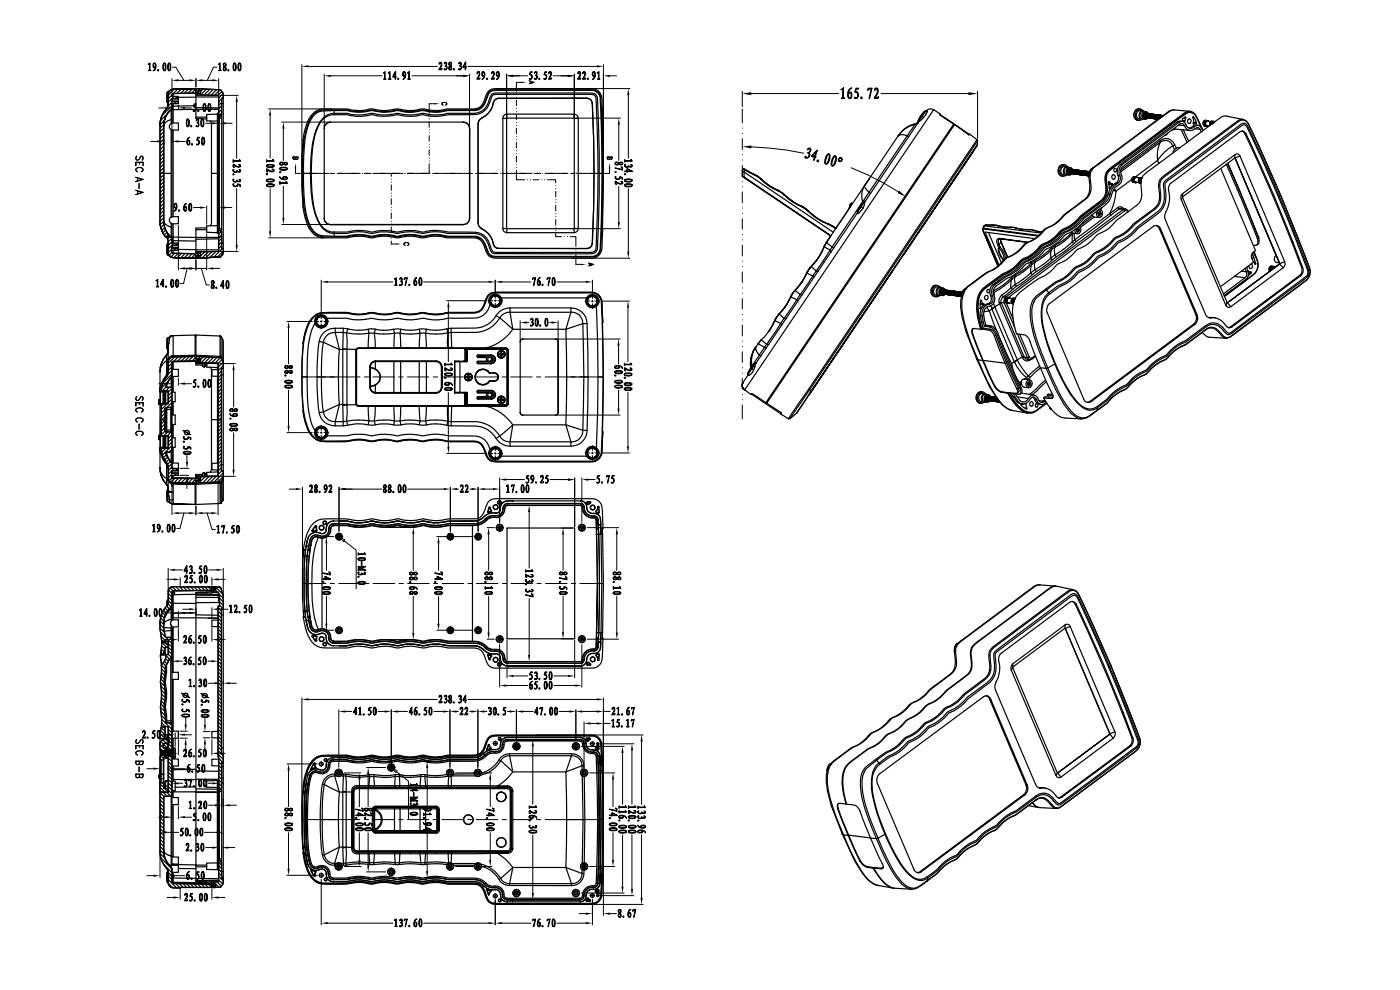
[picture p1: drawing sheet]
<svg xmlns="http://www.w3.org/2000/svg" width="297mm" height="210mm" viewBox="0 0 297 210" stroke-linecap="round" stroke-linejoin="round" font-family="sans-serif">
<g fill="none" stroke="#000" stroke-width=".21">
<path d="M36.5 16.7v3.1M36.6 14.3h.7l1.7 2.8M37.9 17.1h2.3M41.6 16.7v1.7M43 17.1h2M46 14.3h-.7l-1.3 2.8M46.4 16.7v3.2M64 13.7v22.7M65.4 14.1h27.3M68.8 15.7v11.2M70.2 16.1h10.8M87.4 16.1h10.8"/>
<path d="M99.3 14.1h27.3M99.6 15.7v11.2M107.5 15.7v9.1M108.9 16.1h3M110.7 17.5h-1.1v1.9M112.3 17.1l1 .4-1 .3 .8-.3zM112.5 17.2v.5M112.6 17.3v.3M113.4 18.8h20.2M117.4 16.1h3M121.8 15.7v9.1M128 13.7v22.7"/>
<path d="M129.4 16.1h1.4M157.5 19.4v3.2M159.4 19.8h18.6M186.9 19.8h18.5M207.4 19.4v10M28.8 34.4h1.6v.7l-.1-.6h-1.4l-.1 .6zM28.8 37.6l1.6 .5-1.6 .5 1.4-.5zM29 33.1l-.1 .3 .1 .5h.4l.4-.7 .4-.1 .1 .1a.54 .54 0 0 1-.1 .8l.1-.3-.1-.5h-.4l-.3 .6a.41 .41 0 0 1-.4 .2 .41 .41 0 0 1-.3-.3zM29.2 36.4a.48 .48 0 0 1-.4-.6 .48 .48 0 0 1 .6-.3h.4a.48 .48 0 0 1 .6 .4 .48 .48 0 0 1-.4 .5M29.2 37.7v.7M29.2 37.8v.5M29.5 38.9v1.1z"/>
<path d="M29.5 34.5v.3l.1-.3M32 30h1.4M33.7 22.9h1.4M34.7 29.6v1M36.5 22.3v8M37.8 22.3v.9M37.9 30h1.4M39.2 22.9h1.4M43.6 26.2h1.4M46.4 24.4v2.1M46.5 25.4v1.1M46.8 20.2h3.7"/>
<path d="M47.9 26.2h1.4M50.2 21.6v12M50.2 40v11.9M57 23.1h13.4M57.3 24.5v9M59.8 25.9h10M60.1 27.3v6.8M60.1 39.5v6.7M62.6 33.6l.4 .2 .2-.2v-.3h-1.1l.2 .5h.2l.2-.2M62.6 33.4v.3h-.3l-.1-.3h1l-.1 .3h-.3l-.1-.3M62.7 35.7v1.1h1.1M64 36.8h5.8"/>
<path d="M70 36.8h1M71.5 36.8h4.9M76.9 36.8h.1M77.3 36.8h1.4M79.1 36.8h6.4M83 39.2v1.2M83 38h.1M83 38.6h.1M84.6 36.8h-1.6v.6M85.8 36.8h.1M86.4 36.8h4.6M91.1 34.7v2.1h-1.7"/>
<path d="M91.1 25.8v1.2M91.1 28.8v1.2M91.1 31.8v1.2M91.1 24.6h.1M91.1 25.2h.1M91.1 27.6h.1M91.1 28.2h.1M91.1 30.6h.1M91.1 31.2h.1M91.1 33.6h.1M91.1 34.2h.1M91.2 36.8h.1"/>
<path d="M91.8 36.8h1.8M92.1 22h-1v2M93.7 36.8h4.6M93.8 21.8a.68 .68 0 0 1 1 .3l-.2 .2a.29 .29 0 0 0 .1-.3 .29 .29 0 0 0-.3-.2h-.4l-.2 .1 .2 .4-.3-.2zM98.4 36.8h1.7M100.2 36.8h.1M100.8 36.8h.1M101 36.8h4.6M106.2 36.8h.1M106.5 36.8h6.4M109.6 36.1v2h1.7M109.6 21.2v1.2"/>
<path d="M109.6 24.2v1.2M109.6 27.2v1.2M109.6 30.2v1.2M109.6 33.1v1.3M109.6 20h.1M109.6 20.7h.1M109.6 23h.1M109.6 23.6h.1M109.6 26h.1M109.6 26.6h.1M109.6 29h.1M109.6 29.6h.1"/>
<path d="M109.6 32h.1M109.6 32.5h.1M109.6 35h.1M109.6 35.6h.1M111.9 38.1h.1M112.5 38.1h.1M113.1 38.1h1.2M113.3 36.8h1.4M114.9 38.1h.1M115.1 36.8h.1M115.5 38.1h.1M115.6 36.8h4.9"/>
<path d="M116.1 38.1h1.8v.7M117.9 39.4h.1M117.9 40h.1M121.1 36.8h.9M122.1 25.1h9.5M122.3 36.8h5.7M129.3 33.6l.1 .2h.4l.1-.5h-1.1l.1 .5h.3l.2-.2M129.3 33.4l-.1 .3h-.3v-.3h.9v.3h-.4v-.3M129.3 35.7v1.1h-1.1M131.3 26.5v7.5M131.3 39.5v7.6M133.3 20.2v13.3"/>
<path d="M157.5 23.1v2.9M157.5 29.4v2.3M157.5 35.1v2.2M157.5 39.6h.1M157.5 38.5h.1M157.5 33.9h.1M157.5 32.8h.1M157.5 28.3h.1M157.5 27.2h.1M159.4 31.1l7.4 .7 3.7 .7M180.6 35.6l3.4 1.5 3.4 1.7 3.2 1.9M28.8 40.3l1.6 .5-1.6 .5 1.4-.5z"/>
<path d="M29.2 40.5v.7M29.2 40.5v.6M37.8 47.8v9.5M38.8 56.9h1.4M39.7 56.9l-.8 3.2h-.6M41.1 44h1.4M41.6 55.1v2.2M41.6 56.9h2.2M42.7 56.9l1.1 3.5h.6M43.8 43.7v3.9M43.8 49.6v7.7M45.2 56.9h1.4"/>
<path d="M46.4 43.7v4.4M46.8 53.3h3.7M47.8 44h1.4M57 50.5h11.7M57.3 40v9.1M59.8 47.6h10M68.1 59.4v6.9M69.5 59.8h13.8M83 42.2v1.2M83 45.2v1.1M83 48.1v1.3M83 51.1v.7h1.1"/>
<path d="M83 41h.1M83 41.6h.1M83 44h.1M83 44.6h.1M83 46.9h.1M83 47.5h.1M83 49.9h.1M83 50.5h.1M85.9 52.1a.33 .33 0 0 1-.2-.4 .33 .33 0 0 1 .4-.3h.3a.32 .32 0 0 1 .3 .3 .32 .32 0 0 1-.2 .4M89.9 59.8h13.8M105.1 59.4v2.5M106.5 59.8h6.1"/>
<path d="M117.9 49.5v.7h1.2M117.9 40.6v1.2M117.9 43.6v1.1M117.9 46.6v1.1M117.9 42.4h.1M117.9 43h.1M117.9 45.3h.1M117.9 46h.1M117.9 48.3h.1M117.9 48.9h.1M118.1 59.8h6.2M119.7 50.2h.1"/>
<path d="M120.3 50.2h.1M120.9 50.2h1.3v2.1M121.2 54.8h12.4M122.1 48.5h9.5M122.2 54.1v2h1.1M122.2 52.9h.1M122.2 53.5h.1M124.9 55.8l1 .3-1 .3 .9-.3zM125.1 55.9v.4M125.2 55.9v.4M125.7 59.4v2.6M133.3 40v13.4"/>
<path d="M157.5 40.7v2.3M157.5 46.4v2.2M157.5 52v2.3M157.5 57.7v2.2M157.5 56.5h.1M157.5 55.4h.1M157.5 50.9h.1M157.5 49.8h.1M157.5 45.2h.1M157.5 44.1h.1M46.6 77.1h3.3M49.6 78.5v7.9"/>
<path d="M60.9 68.2h5.3M61.2 69.5v7.7M64 80h5.1M66.6 68.2h1M68 68.2h.3M68.1 66.6v1M68.1 68v.4M68.1 68.7v1M68.7 68.2h1M70 80h.9M71.8 80h4.6M77.3 80h.9"/>
<path d="M79.1 80h4.6M84.6 80h.9M86.4 80h4.6M91.9 80h.9M93.7 80h4.6M94.8 63.8h8.4M95.1 65.2v11.5M99.2 80h.9M101 80h4.6M103.5 63.8h1.1M104.9 63.8h.4M105.1 62.3v1"/>
<path d="M105.1 63.6v.4M105.1 64.3v1.1M105.6 63.8h1M106.5 80h.9M108.3 80h4.6M110.4 68.1v4M111.8 68.4h.4M113.8 80h.9M115.6 80h4.6M116.6 68.4h.4M118.2 71.9h13.4M118.4 68.1v4"/>
<path d="M121.2 80h.8M123 80h5M124.1 63.9h1M125.5 63.9h.3M125.7 62.3v1M125.7 63.7v.3M125.7 64.4v1M126.2 63.9h1M127.5 63.9h6.1M131.2 73.3v3.9M133.2 65.3v11.4M157.5 63.3v2.3"/>
<path d="M157.5 69v2.2M157.5 74.6v2.3M157.5 79.2h.1M157.5 78h.1M157.5 73.5h.1M157.5 72.3h.1M157.5 67.9h.1M157.5 66.7h.1M157.5 62.2h.1M157.5 61.1h.1M28.8 85.4h1.6v.7l-.1-.6h-1.4l-.1 .6zM28.9 84.2l.1-.1-.1 .3v.4a.69 .69 0 0 0 .9-.6 .34 .34 0 0 1 .6 .2l-.2 .6 .1-.3-.1-.5h-.4l-.4 .7-.4 .1-.2-.3z"/>
<path d="M28.9 91.7a.89 .89 0 0 1 1.5 .4l-.4 .3 .3-.3a.74 .74 0 0 0-.7-.6 .74 .74 0 0 0-.7 .6l.3 .3-.4-.3zM29 86.6a.88 .88 0 0 1 1.4 .5l-.4 .3 .3-.3a.74 .74 0 0 0-.7-.6 .74 .74 0 0 0-.7 .6l.3 .3-.4-.3zM29 88.7a.88 .88 0 0 1 1.4 .5l-.4 .3 .3-.3a.74 .74 0 0 0-.7-.6 .74 .74 0 0 0-.7 .6l.3 .3-.4-.3zM29.5 90v1zM29.5 85.5v.3l.1-.3M33.7 81.4h1.4M36.5 80.2v1.5M37.8 80.2v1.5M38.2 99.3h1.8M38.8 91.3l1.7 .9zM39.2 81.4h1.4M39.7 96.6v1.4"/>
<path d="M49.6 91.8v7.8M60.9 91.8h5.3M61.2 82.8v7.6M66.6 91.8h1M68 91.8h.3M68.1 90.2v1.1M68.1 91.6v.4M68.1 92.3v1M68.7 91.8h1M94.8 96.2h8.4M95.1 83.3v11.5M103.5 96.2h1.1"/>
<path d="M104.9 96.2h.4M105.1 94.6v1M105.1 96v.3M105.1 96.7v1M105.6 96.2h1M118.2 88h13.4M124.1 96.1h1M125.5 96.1h.3M125.7 94.5v1M125.7 95.9v.4M125.7 96.6v1M126.2 96.1h1"/>
<path d="M127.5 96.1h6.1M131.2 82.8v3.8M133.2 83.3v11.4M157.5 80.3v2.2M157.5 85.9v3M157.5 84.8h.1M157.5 83.6h.1M36.5 100.8v8.4M37.9 108.8h2.3M38.2 100.8h1.8M39 108.8l-.8 3.3h-.7M39.7 102.2v1.4"/>
<path d="M41.6 107.3v1.9M43 108.8h1.9M43.9 108.8l1.1 3.5h.7M46.3 101.4v7.8M46.6 101h3.3M61.4 103.8h1.4M64.2 103.4v20M68.9 113.8h1.9M69.2 115.2v5.8M71.2 113.8h.5M71.8 113.8h.2M71.9 113.8l1.2 .7-.2 .4z"/>
<path d="M71.9 103.4v9.3M71.9 113.1v.5M71.9 113.7v.2M71.9 114.1v.5M72.2 113.8h.5M73 114.7l2.6 2v8.2M73.3 103.8h7.7M81.9 111.9h6.1M86.5 103.8h7.6M87.7 113.3v7.7M92.7 113.8h7.6M93 115.2v5.8"/>
<path d="M95.5 103.4v9.3M95.5 113.1v.5M95.5 113.7v.2M95.5 114.1v.5M96.9 103.8h.4M99.7 103.8h.4M100.7 113.8h.5M101.3 113.8h.2M101.4 103.4v9.3M101.4 113.1v.5M101.4 113.7v.2M101.4 114.1v.5"/>
<path d="M101.7 113.8h.5M102.8 103.8h1.8M103.3 111.9h1.6M103.7 113.3v7.7M105.2 111.9h.5M105.9 111.9h.2M106 101.4v9.4M106 111.1v.6M106 111.8v.2M106 112.2v.6M106.3 111.9h.5M107.4 101.7h3.8"/>
<path d="M108.2 107.2h4.4M112.3 108.6v11.9M116.7 101.7h3.8M119.1 112h2.4M119.5 113.4v7.6M121.9 101.4v10.3M122.6 111.9h.6M123.4 111.9h.2M123.4 101.4v9.4M123.4 111.1v.6M123.4 111.8v.2M123.4 112.2v.6"/>
<path d="M123.7 111.9h.6M124.6 111.9h6.6M124.8 101.7h1.4M130.8 113.3v7.7M34.7 130h3.1M35 135.7h1.4M35.4 122.9h1.4M35.7 120.6v4.6M36.5 139.9v1.1M37.1 120.9h1.6M37.8 129.7v1.4M37.8 133.3v2.7"/>
<path d="M38.2 122.5v1.7M38.8 129.2h1.4M39.2 130h1M41.6 128.9v1.6M44.3 120.9h1.7M45 122.5v1.6M45 128.9v2.3M45 133.3v2.7M46.3 139.9v1.6M46.3 135.7h1.4M46.3 129.2h2M46.3 122.9h1.4"/>
<path d="M47.4 120.6v5.5M64.2 123.8h4.9M68.9 133.7h1.9M69.2 126.5v5.8M70.1 123.8h.8M71.2 133.7h.5M71.8 133.7h.2M71.9 123.8h4.5M71.9 132.9v.5M71.9 133.6v.2M71.9 134v.5M72.2 133.7h.5"/>
<path d="M77.3 123.8h1M79.2 123.8h4.5M81.8 135.7h6.2M84.7 123.8h.9M86.5 123.8h4.6M87.7 126.5v7.8M92 123.8h.9M92.7 133.7h7.6M93 126.5v5.8M93.8 123.8h4.6M95.5 132.9v.5M95.5 133.6v.2"/>
<path d="M95.5 134v.5M99.3 123.8h.9M100.7 133.7h.5M101.1 123.8h4.6M101.3 133.7h.2M101.4 132.9v.5M101.4 133.6v.2M101.4 134v.5M101.7 133.7h.5M103.3 135.6h1.6M103.7 126.5v7.7M105.2 135.6h.5"/>
<path d="M105.9 135.6h.2M106 134.8v.5M106 135.5v.2M106 135.9v.5M106 136.7v9M106.3 135.6h.5M106.6 123.8h.9M107.6 135.8v8M108.4 123.8h4.6M112.3 127v11.9M113.9 123.8h.9M115.7 123.8h4.6"/>
<path d="M119.1 135.5h2.4M119.5 126.5v7.6M121.2 123.8h.9M121.9 135.8v8M122.6 135.6h.6M123 123.8h5M123.4 135.6h.2M123.4 134.8v.5M123.4 135.5v.2M123.4 135.9v.5M123.4 136.7v9M123.7 135.6h.6"/>
<path d="M124.6 135.6h6.6M130.8 126.5v7.7M28.8 158.1h1.6v.8l-.1-.7h-1.4l-.1 .7zM28.9 157l.1-.2-.1 .4 .1 .4h.4l.4-.7 .4-.1 .1 .2a.54 .54 0 0 1-.1 .7l.1-.3-.1-.5-.4 .1-.3 .5a.41 .41 0 0 1-.4 .2 .41 .41 0 0 1-.3-.3zM28.9 159.5a.89 .89 0 0 1 1.5 .4l-.4 .3 .3-.3a.73 .73 0 0 0-.7-.6 .73 .73 0 0 0-.7 .6l.3 .3-.4-.3zM29.5 158.2v.4l.1-.4M34.4 155.9h1.4M35 159.8h1.4M37.2 155.5v2.9M37.8 155.5v.7M37.8 156.9v3.2M37.9 140.2h.7"/>
<path d="M38.2 156.6h1.5M38.2 155.1h1.5M38.5 147l1.7 1zM39.2 155.9h1.4M39.4 152.3v1.4M39.4 158v1.4M42.6 147.1l1.7 .9zM43.1 156.5h1.5M43.1 155.2h1.5M43.5 152.4v1.4M43.5 157.9v1.4M44.1 140.2h.8"/>
<path d="M44.2 144.9h1.4M45 156.9v3.2M46.3 159.8h1.4M47 144.6v.7M47.4 144.5v.8M48.8 144.9h1.4M64 148v25.5M65.4 148.4h27.3M71.9 150.6v12.2M73.3 150.9h1.3M80.2 150.9h1.4M83 150.6v11"/>
<path d="M84.4 150.9h2M92 150.9h2.1M95.5 150.6v12.2M96.9 150.9h.3M99.3 148.4h27.3M99.6 150.9h.4M101.4 150.6v12.2M102.8 150.9h.5M104.6 157.7h.3M105 157.7h.1M105.1 157.2v.3M105.1 157.6v.1"/>
<path d="M105.1 157.9v.2M105.2 157.7h.4M107.4 145.4h4.6M107.6 150.9h.6M108.2 140.3h4.4M108.7 158.3h.6M109 143.4h3M109.5 158.3h.2M109.6 150.6v6.5M109.6 157.5v.5M109.6 158.2v.2M109.6 158.6v.5"/>
<path d="M109.8 158.3h.6M109.9 156.9h3.5M110.9 150.9h2.2M113 158.3v12.3M113.6 155.9h22.8M117.5 145.4h4.5M117.5 143.4h3M118.7 150.9h2.1M121.3 158.3h.6M122.1 158.3h.2M122.2 150.6v6.5M122.2 157.5v.5"/>
<path d="M122.2 158.2v.2M122.2 158.6v.5M122.5 158.3h.5M123.4 158.3h9M123.6 150.9h3M123.9 153.1v9.7M125.2 157.8h.3M125.3 153.5h1.3M125.6 157.8h.1M125.7 157.3v.3M125.7 157.7v.1M125.7 157.9v.3"/>
<path d="M125.8 157.8h.3M126.5 157.8h7.9M128 148v25.5M128 153.5h1.4M128 150.9h1.4M132.1 159.7v10.9M134.1 159.2v11.4M136.1 157.3v13.3M29.5 162.7v1zM29.5 161.9l.2 .3h.5l.2-.3v-.4h-1.6v.4l.1 .3h.6l.1-.3M29.5 161.5v.6h-.6v-.6h1.4l-.1 .6h-.5l-.1-.6M29.5 164.7l.1 .2 .5 .1 .3-.3v-.5h-1.6v.5l.3 .3 .4-.1 .1-.2"/>
<path d="M29.5 164.2v.7h-.6v-.7h1.4l-.1 .7h-.5l-.1-.7M31.1 163.1h1.4M33.7 173.3h1.4M33.9 162.7v4.7M33.9 176.9h.1M35.3 176.6h2.6M35.7 162.7v.6M36.5 165.8v.7M36.5 171.1v2.6M37.1 163.1h2.2M37.8 171v2.7M37.9 166.2h.8"/>
<path d="M39.2 173.3h1.4M43.4 176.6h2.6M43.6 179.8h1.4M44.2 166.2h.8M44.2 170.8h1.4M46.4 165.8v.8M46.4 179.4v2.4M47 168.3v2.9M47 179.4v2.4M47.4 169.5v1.7M47.4 176.9h.1M48.4 179.8h1.4"/>
<path d="M48.8 170.8h1.4M60.9 162h6.4M61.2 163.4v7.7M61.2 176.6v7.7M64 173.9h5.1M67.7 162h.3M68.1 162h.1M68.1 161.6v.3M68.1 162v.1M68.1 162.2v.4M68.3 162h.3M70 173.9h.9"/>
<path d="M71 163.9h.6M71.7 163.9h.3M71.8 173.9h4.6M71.9 163.1v.6M71.9 163.8v.2M71.9 164.2v.6M72.1 163.9h.6M73.1 163.9h3.5M76.2 165.3v5.8M76.2 176.6v5.8M77.3 173.9h.9M77.8 162.8h4"/>
<path d="M78.1 164.2v6.9M78.1 176.6v6.9M79.1 173.9h4.6M82.2 162.8h.5M82.9 162.8h.2M83 162.8l1.2 .7-.3 .4zM83 162v.5M83 162.7v.2M83 163.1v.6M83.3 162.8h.5M84.1 163.7l2.5 2v8.2M84.6 173.9h.9"/>
<path d="M86.4 173.9h4.6M90.3 161.5h1.7M90.6 162.9v8.2M90.6 176.6v8.2M91.9 173.9h.9M93.7 173.9h4.6M94.6 163.9h.6M95.4 163.9h.2M95.5 163.1v.6M95.5 163.8v.2M95.5 164.2v.6M95.8 163.9h.5"/>
<path d="M96.6 163.9h7.7M99.2 173.9h.9M101 173.9h4.6M101.4 163.1v.6M101.4 163.8v.2M101.4 164.2v.6M104 165.3v5.8M104 176.6v5.8M106.5 173.9h.9M108.3 173.9h4.6M113 177.1v12.3M113.8 173.9h.9"/>
<path d="M115.6 173.9h4.6M121.1 173.9h.9M123 173.9h5M123.1 163.9h.5M123.8 163.9h.2M123.9 163.1v.6M123.9 163.8v.2M123.9 164.2v.6M124.2 163.9h.5M125.1 163.9h5.3M128 174.2v20M130 165.3v5.8"/>
<path d="M130 176.6v5.8M132.1 177.1v10.9M134.1 177.1v11.5M136.1 177.1v13.4M31.1 185.8h1.4M33.9 180.6v5.5M35.4 190.4h1.4M35.7 185.5v.6M37.1 185.8h2.1M38.2 188.6v2.1M45 188.6v2.1M46.3 190.4h1.4"/>
<path d="M60.9 185.7h6.4M67.7 185.7h.3M68.1 185.7h.1M68.1 185.2v.3M68.1 185.6v.2M68.1 185.8v.3M68.1 186.5v9.7M68.3 185.7h.3M69.5 195.8h13.8M71 183.8h.6M71.7 183.8h.3M71.9 183v.5"/>
<path d="M71.9 183.7v.2M71.9 184.1v.6M72.1 183.8h.6M73.1 183.8h3.5M77.8 184.9h4M82.2 184.9h.5M82.9 184.9h.2M83 184.1v.6M83 184.9v.1M83 185.2v.6M83.3 184.9h.5M89.9 195.8h13.8"/>
<path d="M90.3 186.2h1.9M94.6 183.8h.6M95.4 183.8h.2M95.5 183v.5M95.5 183.7v.2M95.5 184.1v.6M95.8 183.8h.5M96.6 183.8h7.7M101.4 183v.5M101.4 183.7v.2M101.4 184.1v.6M104.6 190.1h.3"/>
<path d="M105 190.1h.1M105.1 189.6v.3M105.1 190v.1M105.1 190.2v.3M105.1 190.9v5.3M105.2 190.1h.4M106.5 195.8h6.1M108 190.8h5.4M108.7 189.4h.6M109.5 189.4h.2M109.6 188.6v.5M109.6 189.3v.2"/>
<path d="M109.6 189.7v.6M109.8 189.4h.6M116.1 191.8h20.3M118.1 195.8h6.2M121.3 189.4h.6M122.1 189.4h.2M122.2 188.6v.5M122.2 189.3v.2M122.2 189.7v.6M122.5 189.4h.5M122.9 193.8h1.4M123.1 183.8h.5"/>
<path d="M123.4 189.4h9M123.8 183.8h.2M123.9 183v.5M123.9 183.7v.2M123.9 184.1v.6M124.2 183.8h.5M125.1 183.8h5.3M125.2 190h.3M125.6 190h.1M125.7 189.5v.3M125.7 189.9v.1M125.7 190.2v.3"/>
<path d="M125.7 190.8v5.4M125.8 190h.3M126.5 190h7.9M129.4 193.8h1.4"/>
<circle cx="39.6" cy="91.7" r=".52"/>
<circle cx="39.6" cy="91.7" r=".47"/>
<circle cx="39.3" cy="147.5" r=".54"/>
<circle cx="39.3" cy="147.4" r=".47"/>
<circle cx="43.4" cy="147.5" r=".54"/>
<circle cx="43.4" cy="147.5" r=".46"/>
</g>
<g fill="#000">
<path d="M36.5 17.1l1.4-.3v.5zM40.2 16.8l1.4 .3-1.4 .2zM41.6 17.1l1.4-.3v.5zM45 16.8l1.4 .3-1.4 .2zM64 14.1l1.4-.3v.5zM68.8 16.1l1.4-.2v.4zM98.2 15.9l1.4 .2-1.4 .2zM107.5 16.1l1.4-.2v.4zM110.7 17.3l1 .2-1 .1zM120.4 15.9l1.4 .2-1.4 .2zM126.6 13.8l1.4 .3-1.4 .2zM128 16.1l1.4-.2v.4z"/>
<path d="M157.5 19.8l1.9-.2v.6zM205.4 19.6l2 .2-2 .4zM33.4 29.8l1.3 .2-1.3 .2zM35.1 22.6l1.4 .3-1.4 .2zM36.5 30l1.4-.2v.4zM37.8 22.9l1.4-.3v.5zM45 25.9l1.4 .3-1.4 .2zM46.5 26.2l1.4-.3v.5zM50.2 20.2l.3 1.4h-.5zM57.3 23.1l.2 1.4h-.4zM60.1 25.9l.3 1.4h-.5zM62.7 34.6l.2 1.1h-.4z"/>
<path d="M83 36.7v.6zM83 36.8l.5-.1zM83 36.7h.5zM91 36.2l.1 .6zM90.5 36.7h.5zM90.5 36.8h.6zM92.1 21.8l1.1 .2-1.1 .2zM109.6 37.6v.5zM109.6 38.1h.5zM117.3 38.1h.6zM117.8 38.1l.1 .5zM129.3 34.6l.2 1.1h-.3z"/>
<path d="M131.3 25.1l.2 1.4h-.4zM133.3 18.8l.2 1.4h-.5zM157.5 31.1l1.9-.2v.6zM37.8 56.9l1.4-.2v.5zM40.2 56.7l1.4 .2-1.4 .3zM42.5 43.8l1.3 .2-1.3 .3zM43.8 56.9l1.4-.2v.5zM46.4 44l1.4-.2v.5zM50 51.9h.5l-.3 1.4zM57.1 49.1h.4l-.2 1.4zM59.9 46.2h.5l-.3 1.4zM68.1 59.8l1.4-.2v.4z"/>
<path d="M84.1 51.6l1 .2-1 .1zM103.7 59.6l1.4 .2-1.4 .2zM105.1 59.8l1.4-.2v.4zM117.8 49.6v.6zM117.8 50.2h.6zM117.8 49.6l.1 .6zM117.9 50.2h.5zM121.7 50.2h.5zM122.2 50.2v.6zM123.3 56l1 .1-1 .2zM124.3 59.6l1.4 .2-1.4 .2zM131.1 47.1h.4l-.2 1.4z"/>
<path d="M133 53.4h.5l-.2 1.4zM190.7 40.4l1.5 1.3-1.8-.7zM49.6 77.1l.2 1.4h-.5zM61.2 68.2l.3 1.3h-.5zM95.1 63.8l.3 1.4h-.5zM110.4 68.4l1.4-.2v.5zM117 68.2l1.4 .2-1.4 .3zM131.2 71.9l.2 1.4h-.4zM133.2 63.9l.3 1.4h-.5zM35.1 81.1l1.4 .3-1.4 .2zM37.8 81.4l1.4-.3v.5zM39.4 98h.5l-.2 1.3z"/>
<path d="M49.3 99.6h.5l-.2 1.4zM61 90.4h.5l-.3 1.4zM94.9 94.8h.5l-.3 1.4zM131 86.6h.4l-.2 1.4zM133 94.7h.5l-.3 1.4zM36.5 108.8l1.4-.2v.5zM39.7 100.8l.2 1.4h-.5zM40.2 108.6l1.4 .2-1.4 .3zM41.6 108.8l1.4-.2v.5zM44.9 108.6l1.4 .2-1.4 .3zM62.8 103.5l1.4 .3-1.4 .2zM69.2 113.8l.3 1.4h-.5z"/>
<path d="M71.9 103.8l1.4-.3v.5zM87.7 111.9l.2 1.4h-.4zM93 113.8l.3 1.4h-.5zM94.1 103.5l1.4 .3-1.4 .2zM95.5 103.8l1.4-.3v.5zM100.1 103.5l1.3 .3-1.3 .2zM101.4 103.8l1.4-.3v.5zM103.7 111.9l.2 1.4h-.5zM104.6 103.5l1.4 .3-1.4 .2zM106 101.7l1.4-.2v.5zM112.3 107.2l.2 1.4h-.5zM119.5 112l.2 1.4h-.5z"/>
<path d="M120.5 101.5l1.4 .2-1.4 .3zM123.4 101.7l1.4-.2v.5zM130.8 111.9l.3 1.4h-.5zM36.4 135.5l1.4 .2-1.4 .2zM36.8 122.7l1.4 .2-1.4 .2zM35.7 120.9l1.4-.3v.5zM37.8 130l1.4-.2v.5zM40.2 129l1.4 .2-1.4 .2zM40.2 129.8l1.4 .2-1.4 .3zM46 120.6l1.4 .3-1.4 .2zM45 129.2l1.3-.2v.4zM45 122.9l1.3-.2v.4z"/>
<path d="M45 135.7l1.3-.2v.4zM69 132.3h.5l-.3 1.4zM87.5 134.3h.4l-.2 1.4zM92.8 132.3h.5l-.3 1.4zM103.4 134.2h.5l-.2 1.4zM112 138.9h.5l-.2 1.4zM119.2 134.1h.5l-.2 1.4zM130.6 134.2h.5l-.3 1.4zM35.8 155.6l1.4 .3-1.4 .2zM36.4 159.6l1.4 .2-1.4 .3zM36.5 140.2l1.4-.2v.5zM37.8 155.9l1.4-.3v.5z"/>
<path d="M39.4 156.6l.2 1.4h-.4zM39.2 153.7h.4l-.2 1.4zM43.5 156.5l.2 1.4h-.4zM43.3 153.8h.4l-.2 1.4zM44.9 140l1.4 .2-1.4 .3zM45.6 144.7l1.4 .2-1.4 .3zM45 159.8l1.3-.2v.5zM47.4 144.9l1.4-.2v.5zM64 148.4l1.4-.3v.5zM71.9 150.9l1.4-.2v.5zM81.6 150.7l1.4 .2-1.4 .3zM83 150.9l1.4-.2v.5z"/>
<path d="M94.1 150.7l1.4 .2-1.4 .3zM95.5 150.9l1.4-.2v.5zM100 150.7l1.4 .2-1.4 .3zM101.4 150.9l1.4-.2v.5zM106 145.4l1.4-.2v.5zM108.2 150.7l1.4 .2-1.4 .3zM107.6 143.4l1.4-.2v.4zM109.6 150.9l1.3-.2v.5zM113 156.9l.3 1.4h-.5zM120.5 143.2l1.4 .2-1.4 .2zM120.8 150.7l1.4 .2-1.4 .3zM122 145.2l1.4 .2-1.4 .3z"/>
<path d="M122.2 150.9l1.4-.2v.5zM123.9 153.5l1.4-.3v.5zM126.6 153.2l1.4 .3-1.4 .2zM126.6 150.7l1.4 .2-1.4 .3zM126.6 148.1l1.4 .3-1.4 .2zM132.1 158.3l.2 1.4h-.5zM134.1 157.8l.2 1.4h-.4zM136.1 155.9l.2 1.4h-.4zM32.5 162.8l1.4 .3-1.4 .2zM35.1 173.1l1.4 .2-1.4 .3zM33.9 176.6l1.4-.3v.5zM35.7 163.1l1.4-.3v.5z"/>
<path d="M36.5 166.2l1.4-.3v.5zM37.8 173.3l1.4-.2v.5zM45 165.9l1.4 .3-1.4 .2zM45 179.6l1.4 .2-1.4 .2zM45.6 170.6l1.4 .2-1.4 .3zM46 176.3l1.4 .3-1.4 .2zM47 179.8l1.4-.2v.4zM47.4 170.8l1.4-.2v.5zM61.2 162l.3 1.4h-.5zM76.2 163.9l.3 1.4h-.5zM78.1 162.8l.3 1.4h-.5zM90.6 161.5l.2 1.4h-.4z"/>
<path d="M104 163.9l.2 1.4h-.4zM130 163.9l.3 1.4h-.5zM32.5 185.5l1.4 .3-1.4 .2zM36.8 190.2l1.4 .2-1.4 .2zM35.7 185.8l1.4-.3v.5zM45 190.4l1.3-.2v.4zM61 184.3h.5l-.3 1.4zM68.1 195.8l1.4-.2v.4zM76 182.4h.5l-.3 1.4zM77.9 183.5h.5l-.3 1.4zM90.4 184.8h.4l-.2 1.4zM103.7 195.6l1.4 .2-1.4 .2z"/>
<path d="M103.8 182.4h.4l-.2 1.4zM105.1 195.8l1.4-.2v.4zM112.8 189.4h.5l-.3 1.4zM124.3 193.6l1.4 .2-1.4 .2zM124.3 195.6l1.4 .2-1.4 .2zM128 193.8l1.4-.2v.4zM129.8 182.4h.5l-.3 1.4zM131.8 188h.5l-.2 1.4zM133.9 188.6h.4l-.2 1.4zM135.9 190.5h.4l-.2 1.3z"/>
</g>
<g fill="#000" stroke="#000" stroke-width=".21">
<path d="M31.4 13.6h.2z" fill-rule="evenodd"/>
<path d="M31.4 13.6l.4-.2v1.5l.2 .1h-.6l.3-.1v-1.2z" fill-rule="evenodd"/>
<path d="M32.5 13.5h.3l-.2 .1v.6l.3 .1a.43 .43 0 0 1-.5-.2 .43 .43 0 0 1 .1-.6z" fill-rule="evenodd"/>
<path d="M32.6 13.4a.42 .42 0 0 1 .5 .2 .42 .42 0 0 1 0 .4l-.2 .8-.4 .2 .3-.3 .2-.5-.1-.6z" fill-rule="evenodd"/>
<path d="M32.8 14.3h.1z" fill-rule="evenodd"/>
<path d="M34.7 13.5h.2l-.2 .2v1l.2 .2h-.2l-.2-.4z" fill-rule="evenodd"/>
<path d="M34.7 13.4h.3l.2 .3v.9a.31 .31 0 0 1-.1 .3 .31 .31 0 0 1-.4 0h.3l.1-.5-.1-.8z" fill-rule="evenodd"/>
<path d="M35.8 13.4l.1 .1-.2 .3v.8l.2 .3h-.2l-.1-.6z" fill-rule="evenodd"/>
<path d="M35.8 13.4h.2l.2 .3v.9a.26 .26 0 0 1-.1 .4 .26 .26 0 0 1-.3-.1h.2l.1-.3v-1z" fill-rule="evenodd"/>
<path d="M46.3 13.6h.2z" fill-rule="evenodd"/>
<path d="M46.4 13.6l.3-.2v1.4l.2 .2h-.6l.3-.1v-1.2z" fill-rule="evenodd"/>
<path d="M47.5 14.3l.1 .1a.31 .31 0 0 0 .1 .5h.2a.39 .39 0 0 1-.5-.1 .39 .39 0 0 1 .1-.5z" fill-rule="evenodd"/>
<path d="M47.5 13.4l.3 .1h-.1a.34 .34 0 0 0-.2 .3 .34 .34 0 0 0 .3 .3l.2 .7-.1 .1h-.2a.35 .35 0 0 0 .2-.4 .35 .35 0 0 0-.4-.2l-.1-.4z" fill-rule="evenodd"/>
<path d="M47.7 13.5h.1a.34 .34 0 0 1 .2 .3 .34 .34 0 0 1-.3 .3 .36 .36 0 0 0 0-.6z" fill-rule="evenodd"/>
<path d="M49.6 13.5h.2l-.2 .6 .2 .8h-.3l-.1-.4z" fill-rule="evenodd"/>
<path d="M49.6 13.4a.39 .39 0 0 1 .5 .5v.7a.32 .32 0 0 1-.1 .3 .32 .32 0 0 1-.4 0h.3l.1-.6-.1-.8z" fill-rule="evenodd"/>
<path d="M50.6 13.5h.2l-.2 .2v1l.2 .2h-.2l-.1-.5z" fill-rule="evenodd"/>
<path d="M50.7 13.4h.2l.2 .3v.9a.31 .31 0 0 1-.1 .3 .31 .31 0 0 1-.4 0h.3l.1-.4v-.9z" fill-rule="evenodd"/>
<path d="M81.4 15.4h.1z" fill-rule="evenodd"/>
<path d="M81.4 15.4l.3-.2v1.5l.2 .1h-.5l.2-.1v-1.3z" fill-rule="evenodd"/>
<path d="M82.4 15.4h.1z" fill-rule="evenodd"/>
<path d="M82.4 15.4l.4-.2v1.5l.2 .1h-.6l.2-.1v-1.2z" fill-rule="evenodd"/>
<path d="M83.9 15.2l-.5 1h.6l-.1 .6h-.1v-.4h-.5z" fill-rule="evenodd"/>
<path d="M83.9 15.2v1h-.5h.4z" fill-rule="evenodd"/>
<path d="M85.5 15.4l.2-.1-.2 .2v.4l.4 .2a.43 .43 0 0 1-.5-.2 .43 .43 0 0 1 .1-.5z" fill-rule="evenodd"/>
<path d="M85.6 15.2a.54 .54 0 0 1 .5 .8l-.2 .6-.4 .2 .4-.5v-.4a.47 .47 0 0 0-.3-.7z" fill-rule="evenodd"/>
<path d="M85.7 16.1h.2z" fill-rule="evenodd"/>
<path d="M86.5 15.4h.1z" fill-rule="evenodd"/>
<path d="M86.5 15.4l.3-.2v1.4l.3 .2h-.6l.2-.1v-1.2z" fill-rule="evenodd"/>
<path d="M93.2 13.3l.4-.1 .1 .1-.4 .1-.2 .2z" fill-rule="evenodd"/>
<path d="M93.4 13.3h.3v.6l-.4 .7-.2 .1 .5-.9-.1-.4z" fill-rule="evenodd"/>
<path d="M93.1 14.7l.7-.2-.1 .3z" fill-rule="evenodd"/>
<path d="M94.2 14.6l.2 .1h-.2z" fill-rule="evenodd"/>
<path d="M94.3 13.4l.2-.1-.2 .2z" fill-rule="evenodd"/>
<path d="M94.4 13.2a.36 .36 0 0 1 .4 .3 .36 .36 0 0 1-.2 .4l.2 .2 .1 .3-.3 .4-.4-.1h.2a.39 .39 0 0 0 .3-.4 .39 .39 0 0 0-.3-.3l.2-.2a.28 .28 0 0 0 .1-.2 .28 .28 0 0 0-.2-.3z" fill-rule="evenodd"/>
<path d="M95.2 14.2l.3-.1a.36 .36 0 0 0 0 .6l.2 .1a.38 .38 0 0 1-.5-.1 .38 .38 0 0 1 0-.5z" fill-rule="evenodd"/>
<path d="M95.2 13.3l.5-.1h-.2a.37 .37 0 0 0-.2 .4 .37 .37 0 0 0 .4 .3l.1 .7-.1 .2-.2-.1a.33 .33 0 0 0 .2-.3 .33 .33 0 0 0-.2-.3l-.3-.3z" fill-rule="evenodd"/>
<path d="M95.5 13.2l.3 .2v.4l-.1 .1-.1-.1a.31 .31 0 0 0-.1-.6z" fill-rule="evenodd"/>
<path d="M97.4 14.6l.1 .1h-.2z" fill-rule="evenodd"/>
<path d="M97.4 13.3h.2l-.3 .2z" fill-rule="evenodd"/>
<path d="M97.4 13.2a.37 .37 0 0 1 .5 .2 .37 .37 0 0 1-.2 .5l.2 .2v.3a.38 .38 0 0 1-.6 .3h.2a.38 .38 0 0 0 .3-.4 .38 .38 0 0 0-.3-.3l.2-.3v-.3z" fill-rule="evenodd"/>
<path d="M98.8 13.2l-.5 1h.6l-.1 .6h-.1v-.5h-.5v-.1z" fill-rule="evenodd"/>
<path d="M98.8 13.2v1h-.5h.4z" fill-rule="evenodd"/>
<path d="M101.3 15.3l.1-.1 .3 .1-.4 .1-.1 .3z" fill-rule="evenodd"/>
<path d="M101.5 15.3h.2l.1 .6-.6 .8 .4-.8v-.4z" fill-rule="evenodd"/>
<path d="M101.2 16.8l.6-.3v.3z" fill-rule="evenodd"/>
<path d="M102.3 15.4l.2-.1-.1 .1a.55 .55 0 0 0 .3 .7 .44 .44 0 0 1-.5-.2 .44 .44 0 0 1 .1-.5z" fill-rule="evenodd"/>
<path d="M102.4 15.2a.7 .7 0 0 1 .4 1l-.2 .5-.4 .1 .4-.3 .1-.6a.42 .42 0 0 0-.3-.6z" fill-rule="evenodd"/>
<path d="M102.5 16.1h.2z" fill-rule="evenodd"/>
<path d="M104.3 15.3l.4-.1 .1 .1h-.3l-.2 .4z" fill-rule="evenodd"/>
<path d="M104.5 15.3l.3 .1 .1 .4-.5 .9h-.1l.4-.9v-.3z" fill-rule="evenodd"/>
<path d="M104.2 16.8l.7-.3v.3z" fill-rule="evenodd"/>
<path d="M105.3 15.4l.3-.1-.2 .6 .3 .2a.43 .43 0 0 1-.5-.2 .43 .43 0 0 1 .1-.5z" fill-rule="evenodd"/>
<path d="M105.4 15.2a.51 .51 0 0 1 .6 .8l-.3 .7-.4 .1 .4-.5 .1-.4a.47 .47 0 0 0-.4-.7z" fill-rule="evenodd"/>
<path d="M105.6 16.1h.2z" fill-rule="evenodd"/>
<path d="M112.3 16.6l.4 .2h-.3z" fill-rule="evenodd"/>
<path d="M112.5 15.2h.4l-.3 .2-.2 .3a.61 .61 0 0 1 .5 .4 .61 .61 0 0 1-.2 .7l-.2-.1a.45 .45 0 0 0 .3-.5 .45 .45 0 0 0-.5-.4z" fill-rule="evenodd"/>
<path d="M113.4 16.6l.2 .1z" fill-rule="evenodd"/>
<path d="M113.4 15.3h.3l-.3 .3z" fill-rule="evenodd"/>
<path d="M113.4 15.3a.34 .34 0 0 1 .6 .1 .34 .34 0 0 1-.2 .5l.2 .3v.3a.4 .4 0 0 1-.6 .3l.2-.1a.38 .38 0 0 0 .3-.4 .38 .38 0 0 0-.3-.3 .34 .34 0 0 0 .2-.3 .34 .34 0 0 0-.1-.4z" fill-rule="evenodd"/>
<path d="M115.4 16.7l.4 .1h-.3z" fill-rule="evenodd"/>
<path d="M115.6 15.2h.4l-.1 .2h-.3l-.1 .3 .4 .3 .1 .3-.2 .5-.2-.1a.45 .45 0 0 0 .3-.5 .45 .45 0 0 0-.5-.4z" fill-rule="evenodd"/>
<path d="M116.5 15.3l.1-.1 .3 .1-.4 .1-.1 .3z" fill-rule="evenodd"/>
<path d="M116.7 15.3h.2l.1 .4-.3 .7-.3 .3 .4-.8v-.4z" fill-rule="evenodd"/>
<path d="M116.4 16.8l.6-.3v.3z" fill-rule="evenodd"/>
<path d="M122.7 15.3l.3-.1 .1 .1-.4 .1-.1 .3z" fill-rule="evenodd"/>
<path d="M122.8 15.3l.3 .1 .1 .4-.6 .9 .4-.7v-.6z" fill-rule="evenodd"/>
<path d="M122.6 16.7l.6-.2-.1 .3z" fill-rule="evenodd"/>
<path d="M123.7 15.3l.3-.1 .1 .1h-.3l-.2 .4z" fill-rule="evenodd"/>
<path d="M123.9 15.3l.3 .1v.4l-.6 .9 .4-.7a.44 .44 0 0 0-.1-.7z" fill-rule="evenodd"/>
<path d="M123.6 16.7l.6-.2v.3z" fill-rule="evenodd"/>
<path d="M125.7 15.4l.2-.1-.1 .5 .1 .3h.2a.44 .44 0 0 1-.5-.2 .44 .44 0 0 1 .1-.5z" fill-rule="evenodd"/>
<path d="M125.8 15.3a.41 .41 0 0 1 .5 .1 .41 .41 0 0 1 0 .5l-.2 .6-.4 .3 .3-.3 .2-.6a.42 .42 0 0 0-.4-.6z" fill-rule="evenodd"/>
<path d="M125.9 16.1h.2z" fill-rule="evenodd"/>
<path d="M126.7 15.4h.2z" fill-rule="evenodd"/>
<path d="M126.7 15.4l.4-.2v1.5l.2 .1h-.6l.2-.1v-1.2z" fill-rule="evenodd"/>
<path d="M178.4 19h.3z" fill-rule="evenodd"/>
<path d="M178.4 19l.5-.4v2.1l.3 .2h-.7l.3-.2v-1.7z" fill-rule="evenodd"/>
<path d="M180 19.7a.45 .45 0 0 1 .6 0 .45 .45 0 0 1 .1 .6l-.1 .4-.3 .1a.82 .82 0 0 0 0-1.1z" fill-rule="evenodd"/>
<path d="M180.4 18.7l.3-.1-.6 .7-.1 .4h.3a.63 .63 0 0 0-.1 1.1h.3a.63 .63 0 0 1-.6-.2 .63 .63 0 0 1-.1-.7l.2-.6z" fill-rule="evenodd"/>
<path d="M181.6 18.7h.6l-.1 .2h-.5l-.1 .4a.86 .86 0 0 1 .4 1.5h-.4a.62 .62 0 0 0 .5-.7 .62 .62 0 0 0-.7-.5z" fill-rule="evenodd"/>
<path d="M184.2 18.7h.8l-.2 .2h-.5l-.2 .3z" fill-rule="evenodd"/>
<path d="M185 18.7l-.5 2.2h-.1z" fill-rule="evenodd"/>
<path d="M185.6 18.8l.4-.1 .2 .1-.5 .1-.2 .4z" fill-rule="evenodd"/>
<path d="M185.9 18.8l.4 .1v.6l-.3 .8-.5 .4 .6-1.1v-.6z" fill-rule="evenodd"/>
<path d="M39.7 25.4l.1-.1-.1 .3v.9l.1 .3h-.1l-.2-.3z" fill-rule="evenodd"/>
<path d="M39.7 25.3a.58 .58 0 0 1 .5 .8v.4a.32 .32 0 0 1-.2 .3 .32 .32 0 0 1-.3 0l.3-.1v-.2v-.9v-.2z" fill-rule="evenodd"/>
<path d="M39.8 29.8a.45 .45 0 0 1 .5 .3 .45 .45 0 0 1-.1 .5h-.2l.2-.2-.1-.5z" fill-rule="evenodd"/>
<path d="M39.9 29.2l.4-.1-.4 .4-.1 .3h.2a.46 .46 0 0 0 0 .8l.2 .1a.52 .52 0 0 1-.6-.3 .52 .52 0 0 1 .1-.6z" fill-rule="evenodd"/>
<path d="M41 23.4l.4 .1-.3 .2z" fill-rule="evenodd"/>
<path d="M41.2 22h.4v.2h-.4l-.1 .3 .4 .1 .1 .7-.2 .2h-.3a.45 .45 0 0 0 .4-.5 .45 .45 0 0 0-.5-.4z" fill-rule="evenodd"/>
<path d="M41.6 26.6l.2 .2-.2-.1z" fill-rule="evenodd"/>
<path d="M41.6 25.4h.3l-.3 .2z" fill-rule="evenodd"/>
<path d="M41.7 30.6h.4l-.2 .2z" fill-rule="evenodd"/>
<path d="M41.7 25.4a.35 .35 0 0 1 .5 .1 .35 .35 0 0 1-.2 .5l.2 .2v.4l-.3 .3-.3-.1h.2a.38 .38 0 0 0 .3-.4 .38 .38 0 0 0-.3-.4l.2-.2v-.3z" fill-rule="evenodd"/>
<path d="M41.9 23.4h.3l-.1 .3-.2-.1z" fill-rule="evenodd"/>
<path d="M41.9 29.1h.4v.2h-.4v.3l.3 .2 .1 .6-.2 .2h-.2a.45 .45 0 0 0 .3-.5 .45 .45 0 0 0-.5-.3z" fill-rule="evenodd"/>
<path d="M42.7 25.4l.2-.1-.2 .3v.9l.2 .3h-.2l-.1-.5z" fill-rule="evenodd"/>
<path d="M42.9 29.2h.2l-.2 .5v.8l.2 .2-.2-.1-.2-.4z" fill-rule="evenodd"/>
<path d="M42.8 25.3h.2l.2 .3v.9a.3 .3 0 0 1-.1 .3 .3 .3 0 0 1-.4 0h.3l.1-.5v-.8z" fill-rule="evenodd"/>
<path d="M42.9 29.2a.58 .58 0 0 1 .5 .8v.3a.39 .39 0 0 1-.5 .4h.2l.2-.3v-1l-.2-.2z" fill-rule="evenodd"/>
<path d="M43.2 22.1l.2-.1-.2 .3v1l.2 .3h-.2l-.2-.6z" fill-rule="evenodd"/>
<path d="M43.3 22a.69 .69 0 0 1 .4 1v.1a.39 .39 0 0 1-.5 .5l.3-.1 .1-.4v-.8z" fill-rule="evenodd"/>
<path d="M44.2 22.1l.2-.1-.2 .3v.9l.2 .4-.2-.1-.1-.6z" fill-rule="evenodd"/>
<path d="M44.3 22a.58 .58 0 0 1 .5 .9l-.1 .4a.26 .26 0 0 1-.1 .3 .26 .26 0 0 1-.3 0l.2-.1 .1-.4v-.8z" fill-rule="evenodd"/>
<path d="M49.5 36l.1-.1v.2h-.1z" fill-rule="evenodd"/>
<path d="M49.5 38l.1 .1-.1 .1z" fill-rule="evenodd"/>
<path d="M49.4 39h.2l-.1 .4z" fill-rule="evenodd"/>
<path d="M49.4 34.8l.3 .7-.3-.1z" fill-rule="evenodd"/>
<path d="M50.7 33.9l.1 .1z" fill-rule="evenodd"/>
<path d="M49.6 34.9l.8 .4h.4l.1-.2v.3h-.6l-.7-.4z" fill-rule="evenodd"/>
<path d="M50.7 36h.2v.2z" fill-rule="evenodd"/>
<path d="M50.7 38.1h.2v.2z" fill-rule="evenodd"/>
<path d="M49.5 39.2a.45 .45 0 0 0 .5 .3 .45 .45 0 0 0 .4-.5l.6 .2v.4h-.1v-.4l-.4-.1-.3 .5-.7-.2z" fill-rule="evenodd"/>
<path d="M49.4 33.9l.2 .2h1.1l.1-.2 .2 .3h-1.4l-.2 .3z" fill-rule="evenodd"/>
<path d="M50.6 34.9a.3 .3 0 0 1 .4 .1 .3 .3 0 0 1-.1 .4v-.4z" fill-rule="evenodd"/>
<path d="M49.4 36l.1 .1a.38 .38 0 0 0 .4 .4 .38 .38 0 0 0 .4-.4 .34 .34 0 0 0 .3 .3 .34 .34 0 0 0 .3-.2v-.2a.35 .35 0 0 1-.1 .6 .35 .35 0 0 1-.5-.2l-.2 .2h-.3a.45 .45 0 0 1-.4-.6z" fill-rule="evenodd"/>
<path d="M49.5 38v.2a.36 .36 0 0 0 .4 .3 .36 .36 0 0 0 .3-.3h.1a.34 .34 0 0 0 .3 .2 .34 .34 0 0 0 .3-.1v-.2a.34 .34 0 0 1-.1 .5 .34 .34 0 0 1-.5-.2l-.1 .2h-.5l-.3-.3z" fill-rule="evenodd"/>
<path d="M56.5 35.8l.3 .7-.3-.1z" fill-rule="evenodd"/>
<path d="M57.9 33.8v.2z" fill-rule="evenodd"/>
<path d="M56.7 35.8l.8 .5h.3l.2-.2v.3h-.7l-.6-.4z" fill-rule="evenodd"/>
<path d="M56.6 35l1.1-.1 .4 .1v.2l-.4-.2h-.7l-.4 .2z" fill-rule="evenodd"/>
<path d="M56.6 38.1l.8-.2 .7 .2v.2l-.4-.2h-.8l-.3 .2z" fill-rule="evenodd"/>
<path d="M56.6 39.1l1.1-.1 .4 .2v.1l-.4-.2h-.7l-.4 .2z" fill-rule="evenodd"/>
<path d="M56.5 33.9l.2 .2h1.1l.1-.3 .3 .4h-1.6l-.1 .2z" fill-rule="evenodd"/>
<path d="M56.6 35v.3l.3 .1h.9l.3-.3a.49 .49 0 0 1-.7 .5l-.5-.1a.31 .31 0 0 1-.3-.1 .31 .31 0 0 1 0-.4z" fill-rule="evenodd"/>
<path d="M57.7 35.8a.33 .33 0 0 1 .4 .2 .33 .33 0 0 1-.1 .4v-.3z" fill-rule="evenodd"/>
<path d="M56.5 38.1l.1 .2 .4 .2 .9-.1 .3-.2-.3 .4h-1a.34 .34 0 0 1-.4-.5z" fill-rule="evenodd"/>
<path d="M56.5 39.2l.1 .2 .3 .1h.9l.3-.3a.46 .46 0 0 1-.6 .5l-.6-.1a.34 .34 0 0 1-.4-.4z" fill-rule="evenodd"/>
<path d="M59.4 34.5l.5-.1 .2 .3a.36 .36 0 0 0-.7 0v.2z" fill-rule="evenodd"/>
<path d="M60.1 37.8v.2z" fill-rule="evenodd"/>
<path d="M60.7 38.5v.2z" fill-rule="evenodd"/>
<path d="M60.2 34.7l.2 .1a.31 .31 0 0 0 .5-.1l-.1 .3h-.4z" fill-rule="evenodd"/>
<path d="M59.4 35.6l1.1-.1 .4 .1v.2l-.4-.2h-.7l-.4 .2z" fill-rule="evenodd"/>
<path d="M60 37.6l.2-.1a.41 .41 0 0 1 .7 .3l-.2-.2h-.4l-.2 .1v.2z" fill-rule="evenodd"/>
<path d="M59.4 34.7a.33 .33 0 0 0 .4 .2 .33 .33 0 0 0 .3-.2v-.2l.4-.1a.33 .33 0 0 1 .4 .1 .33 .33 0 0 1 0 .4v-.2a.37 .37 0 0 0-.4-.2 .37 .37 0 0 0-.3 .4l-.6 .1-.2-.1z" fill-rule="evenodd"/>
<path d="M59.4 35.6l.1 .3 .2 .1 1.1-.1 .1-.3a.58 .58 0 0 1-.8 .5h-.3a.34 .34 0 0 1-.4-.5z" fill-rule="evenodd"/>
<path d="M59.3 37.5l.7 .5 .8-.1 .1-.3a.57 .57 0 0 1-.3 .6 .57 .57 0 0 1-.6-.1l-.5-.2z" fill-rule="evenodd"/>
<path d="M59.3 38.5l.2 .3h1.2v-.3l.3 .4h-1.5l-.2 .2z" fill-rule="evenodd"/>
<path d="M130.5 37.5h.2l-.1 .4z" fill-rule="evenodd"/>
<path d="M130.5 38.4l.3 .7-.3-.1z" fill-rule="evenodd"/>
<path d="M130.5 34.5h.1a.39 .39 0 0 1 .6 .2 .38 .38 0 0 0-.3-.2 .38 .38 0 0 0-.4 .2v.2z" fill-rule="evenodd"/>
<path d="M130.6 38.5l.8 .4h.5l.1-.2v.3h-.6l-.7-.4z" fill-rule="evenodd"/>
<path d="M131.4 34.7l.2 .2 .4-.2a.32 .32 0 0 1-.3 .3 .32 .32 0 0 1-.3-.3z" fill-rule="evenodd"/>
<path d="M131.7 35.4l.4 .1v.6l-.2-.5z" fill-rule="evenodd"/>
<path d="M130.5 35.6l1.6 .5z" fill-rule="evenodd"/>
<path d="M130.6 37.6a.45 .45 0 0 0 .5 .4 .45 .45 0 0 0 .4-.5l.6 .2v.4h-.2v-.4l-.3-.1-.3 .5-.6-.1z" fill-rule="evenodd"/>
<path d="M130.5 34.7a.37 .37 0 0 0 .4 .2 .37 .37 0 0 0 .3-.2l.3-.2a.35 .35 0 0 1 .4-.1 .35 .35 0 0 1 .2 .4l-.1-.1a.34 .34 0 0 0-.3-.2 .34 .34 0 0 0-.3 .2 .53 .53 0 0 1-.9 .2z" fill-rule="evenodd"/>
<path d="M131.7 38.5a.32 .32 0 0 1 .3 .1 .32 .32 0 0 1 0 .4v-.3z" fill-rule="evenodd"/>
<path d="M132.6 34.9h.1v.2z" fill-rule="evenodd"/>
<path d="M133.9 33.8v.2z" fill-rule="evenodd"/>
<path d="M133.8 34.9l.2 .1v.2z" fill-rule="evenodd"/>
<path d="M132.5 38.1l.9-.2 .7 .2v.2l-.3-.2h-.9l-.3 .2z" fill-rule="evenodd"/>
<path d="M132.5 39.2l.4-.2h.8l.3 .1 .1 .2-.4-.2h-.7l-.4 .2z" fill-rule="evenodd"/>
<path d="M132.5 33.9l.2 .2h1.1l.1-.3 .2 .4h-1.5l-.1 .2z" fill-rule="evenodd"/>
<path d="M132.5 35l.1 .1a.41 .41 0 0 0 .4 .3 .41 .41 0 0 0 .4-.3l.1 .2h.4l.1-.3a.34 .34 0 0 1-.1 .4 .34 .34 0 0 1-.5-.1l-.2 .2h-.5z" fill-rule="evenodd"/>
<path d="M132.5 36.3h.5v-.5h.1l1 .6-1-.5v.6l-.6-.1z" fill-rule="evenodd"/>
<path d="M133.1 35.9v.4l1 .1h-1z" fill-rule="evenodd"/>
<path d="M132.5 38.2l.2 .2 1 .1 .4-.2v-.2a.36 .36 0 0 1-.1 .4 .36 .36 0 0 1-.4 .1h-.9l-.2-.2z" fill-rule="evenodd"/>
<path d="M132.5 39.2l.4 .3h.9l.3-.1v-.2a.5 .5 0 0 1-.7 .5l-.7-.1z" fill-rule="evenodd"/>
<path d="M170.8 33.2h.2v.2h-.2z" fill-rule="evenodd"/>
<path d="M171.4 31.5l.3 .1-.4 .2z" fill-rule="evenodd"/>
<path d="M171.4 31.5a.45 .45 0 0 1 .7 .3 .45 .45 0 0 1-.4 .5v.1a.66 .66 0 0 1 0 .9 .66 .66 0 0 1-.9 .1h.2a.53 .53 0 0 0 .6-.4 .53 .53 0 0 0-.3-.6 .47 .47 0 0 0 .5-.3 .47 .47 0 0 0-.1-.5z" fill-rule="evenodd"/>
<path d="M173.3 31.9l-1 1.1 .8 .3-.4 .7h-.1l.2-.6-.6-.2v-.2z" fill-rule="evenodd"/>
<path d="M173.4 31.9l-.4 1.3-.7-.2 .5 .2 .3-1.1z" fill-rule="evenodd"/>
<path d="M175.4 32.8l.2-.1 .2 .1-.3 .1-.3 .9v.9h-.2v-.6z" fill-rule="evenodd"/>
<path d="M175.6 32.7a.64 .64 0 0 1 .5 1l-.3 .6a.47 .47 0 0 1-.3 .5 .47 .47 0 0 1-.5-.1l.5-.1 .3-.8 .1-1z" fill-rule="evenodd"/>
<path d="M176.8 33.3l.1-.2h.3l-.5 .6-.2 .9 .1 .5h-.2l-.1-.6z" fill-rule="evenodd"/>
<path d="M177 33.1a.51 .51 0 0 1 .5 .3 .51 .51 0 0 1-.1 .5l-.2 .8a.5 .5 0 0 1-.8 .4l.4-.1 .4-.8 .1-.9z" fill-rule="evenodd"/>
<path d="M178 33.5l.3-.1 .3 .2-.3-.1a.34 .34 0 0 0-.3 .3 .34 .34 0 0 0 .2 .4l-.4-.2z" fill-rule="evenodd"/>
<path d="M178.3 33.5l.3 .1a.43 .43 0 0 1-.1 .6 .43 .43 0 0 1-.6-.1l.3 .1a.33 .33 0 0 0 .3-.3 .33 .33 0 0 0-.2-.4z" fill-rule="evenodd"/>
<path d="M181.3 20.6l.6 .2a.32 .32 0 0 1-.4 .1 .32 .32 0 0 1-.2-.3z" fill-rule="evenodd"/>
<path d="M185.5 20.7l.9-.2-.1 .4h-.8z" fill-rule="evenodd"/>
<path d="M33.1 59.5h.2z" fill-rule="evenodd"/>
<path d="M33.1 59.5l.4-.2v1.5l.2 .1h-.6l.3-.2v-1.1z" fill-rule="evenodd"/>
<path d="M34.6 59.3l-.4 1h.5v.6h-.2v-.5h-.4z" fill-rule="evenodd"/>
<path d="M34.7 59.3v1h-.5h.3z" fill-rule="evenodd"/>
<path d="M36.4 59.3h.1l-.1 .3v1l.1 .2-.1 .1-.2-.6z" fill-rule="evenodd"/>
<path d="M36.4 59.3h.3l.2 .4-.1 .8a.31 .31 0 0 1-.1 .4 .31 .31 0 0 1-.3 0l.2-.1 .1-.4v-.9z" fill-rule="evenodd"/>
<path d="M37 43.3l.2-.1-.2 .2v.5l.4 .2a.43 .43 0 0 1-.6-.3 .43 .43 0 0 1 .2-.5z" fill-rule="evenodd"/>
<path d="M37 43.2a.42 .42 0 0 1 .5 .1 .42 .42 0 0 1 0 .5l-.2 .8-.4 .2 .3-.3 .2-.6-.1-.6z" fill-rule="evenodd"/>
<path d="M37.2 44l.2 .1z" fill-rule="evenodd"/>
<path d="M37.4 59.4l.2-.1-.2 .4v.8l.1 .3-.1 .1-.2-.4z" fill-rule="evenodd"/>
<path d="M37.4 59.3a.5 .5 0 0 1 .5 .7v.5a.32 .32 0 0 1-.1 .3 .32 .32 0 0 1-.4 .1l.3-.1 .1-.3-.1-1z" fill-rule="evenodd"/>
<path d="M39.2 43.8a.49 .49 0 0 1 .4 .3 .49 .49 0 0 1-.1 .6h-.2l.1-.1v-.6z" fill-rule="evenodd"/>
<path d="M39.3 43.3l.3-.2-.4 .5-.1 .3h.2a.46 .46 0 0 0 0 .8h.2a.48 .48 0 0 1-.5-.2 .48 .48 0 0 1-.1-.5z" fill-rule="evenodd"/>
<path d="M40.2 43.2h.1l-.1 .3v.9l.1 .3h-.2l-.1-.6z" fill-rule="evenodd"/>
<path d="M40.2 43.2l.2-.1 .2 .3v1a.28 .28 0 0 1-.1 .3 .28 .28 0 0 1-.3 0l.3-.1v-.3v-.9z" fill-rule="evenodd"/>
<path d="M44.9 59.6h.4h-.2a.37 .37 0 0 0-.1 .4 .37 .37 0 0 0 .3 .3h-.1a.54 .54 0 0 1 .1 .8h-.2a.33 .33 0 0 0 .2-.4 .33 .33 0 0 0-.2-.3l-.3-.3z" fill-rule="evenodd"/>
<path d="M45.1 59.6h.3l.1 .3-.2 .4h-.1l.1-.5z" fill-rule="evenodd"/>
<path d="M47.3 59.5l-.4 1.1h.6l-.1 .6h-.1v-.5h-.5z" fill-rule="evenodd"/>
<path d="M47.4 59.5v1.1h-.5h.4z" fill-rule="evenodd"/>
<path d="M48.1 59.6h.2l-.2 .3v.9l.2 .3h-.2l-.2-.5z" fill-rule="evenodd"/>
<path d="M48.1 59.6a.71 .71 0 0 1 .5 1 .41 .41 0 0 1-.4 .6l.2-.3 .1-.8-.1-.4z" fill-rule="evenodd"/>
<path d="M83.7 59.1l.2 .1z" fill-rule="evenodd"/>
<path d="M83.7 59.1l.4-.2v1.5l.2 .1h-.6l.2-.1v-1.2z" fill-rule="evenodd"/>
<path d="M84.8 59.1l.2-.1-.2 .3z" fill-rule="evenodd"/>
<path d="M84.9 59a.35 .35 0 0 1 .4 .2 .35 .35 0 0 1-.1 .4l.2 .2v.4a.39 .39 0 0 1-.6 .3l.2-.1a.39 .39 0 0 0 .3-.4 .39 .39 0 0 0-.3-.3 .34 .34 0 0 0 .2-.3 .34 .34 0 0 0-.2-.4z" fill-rule="evenodd"/>
<path d="M85.8 58.9h.6l-.1 .2h-.4l-.1 .2z" fill-rule="evenodd"/>
<path d="M86.4 58.9l-.4 1.7z" fill-rule="evenodd"/>
<path d="M87.9 59.6a.47 .47 0 0 1 .6 .3 .47 .47 0 0 1-.2 .6h-.2l.2-.2v-.5z" fill-rule="evenodd"/>
<path d="M88.1 59l.3-.1-.4 .4-.1 .3h.3a.47 .47 0 0 0-.2 .8l.3 .1a.54 .54 0 0 1-.5-.3 .54 .54 0 0 1 0-.6z" fill-rule="evenodd"/>
<path d="M89 59h.2l-.2 .5v.8l.2 .2-.2-.1-.2-.3z" fill-rule="evenodd"/>
<path d="M89 59a.6 .6 0 0 1 .5 .8v.3a.36 .36 0 0 1-.1 .3 .36 .36 0 0 1-.4 .1h.2l.2-.3v-1l-.2-.2z" fill-rule="evenodd"/>
<path d="M113.1 58.9h.5l-.1 .2h-.4l-.1 .2z" fill-rule="evenodd"/>
<path d="M113.6 58.9l-.3 1.7-.2-.1z" fill-rule="evenodd"/>
<path d="M114.1 59.6a.47 .47 0 0 1 .6 .3 .47 .47 0 0 1-.2 .6h-.2l.2-.2v-.5z" fill-rule="evenodd"/>
<path d="M114.2 59.1l.4-.2-.4 .4-.1 .3h.3a.47 .47 0 0 0-.2 .8l.3 .1a.54 .54 0 0 1-.5-.3 .54 .54 0 0 1 0-.6z" fill-rule="evenodd"/>
<path d="M116.1 58.9h.6l-.1 .2h-.4l-.1 .2z" fill-rule="evenodd"/>
<path d="M116.7 58.9l-.4 1.7z" fill-rule="evenodd"/>
<path d="M117.3 59h.1l-.1 .3v.8l.1 .4-.3-.3z" fill-rule="evenodd"/>
<path d="M117.3 59a.6 .6 0 0 1 .5 .8v.3a.32 .32 0 0 1-.2 .4 .32 .32 0 0 1-.3 0h.2l.1-.4v-.9z" fill-rule="evenodd"/>
<path d="M45 60.4v.1a.31 .31 0 0 0-.1 .3 .31 .31 0 0 0 .2 .3h.2a.39 .39 0 0 1-.5-.1 .39 .39 0 0 1 .2-.6z" fill-rule="evenodd"/>
<path d="M60.5 77.6l.5-.1 .2 .3a.36 .36 0 0 0-.7 0v.3z" fill-rule="evenodd"/>
<path d="M60.5 78.7l.1-.1a.39 .39 0 0 1 .6 .3l-.1-.1a.33 .33 0 0 0-.3-.2 .33 .33 0 0 0-.3 .3v.2z" fill-rule="evenodd"/>
<path d="M61.3 77.9h.2a.31 .31 0 0 0 .5-.1l-.2 .4-.4-.1z" fill-rule="evenodd"/>
<path d="M61.3 78.9a.42 .42 0 0 0 .7 0l-.2 .3h-.3z" fill-rule="evenodd"/>
<path d="M60.5 77.8a.33 .33 0 0 0 .4 .3 .33 .33 0 0 0 .3-.3v-.1l.3-.1a.34 .34 0 0 1 .4 0 .34 .34 0 0 1 .1 .4v-.2a.37 .37 0 0 0-.4-.1 .37 .37 0 0 0-.3 .3l-.6 .2-.2-.1z" fill-rule="evenodd"/>
<path d="M60.5 78.9a.34 .34 0 0 0 .3 .2 .34 .34 0 0 0 .4-.2v-.2l.4-.1a.32 .32 0 0 1 .4 .1 .32 .32 0 0 1 0 .3 .34 .34 0 0 0-.3-.3 .34 .34 0 0 0-.4 .3l-.6 .2-.2-.1z" fill-rule="evenodd"/>
<path d="M84.8 60.3l.2 .1-.2 .1z" fill-rule="evenodd"/>
<path d="M94.4 78l.2 .7-.2-.1z" fill-rule="evenodd"/>
<path d="M95.7 77v.2z" fill-rule="evenodd"/>
<path d="M94.5 78.1l.8 .4h.4l.1-.2v.3h-.6z" fill-rule="evenodd"/>
<path d="M94.5 79.2l1.1-.1 .3 .3-.3-.2h-.9l-.3 .2z" fill-rule="evenodd"/>
<path d="M95.5 78.1a.3 .3 0 0 1 .4 .1 .3 .3 0 0 1-.1 .4v-.4z" fill-rule="evenodd"/>
<path d="M94.4 79.3l.1 .2 .3 .1h.9l.2-.3a.58 .58 0 0 1-.8 .5l-.6-.1-.2-.2z" fill-rule="evenodd"/>
<path d="M94.4 77l.1 .3h1.2l.1-.3 .2 .4h-1.5l-.1 .2z" fill-rule="evenodd"/>
<path d="M112.5 69l.1-.1 .1 .2z" fill-rule="evenodd"/>
<path d="M112.6 67.7h.2l-.2 .2z" fill-rule="evenodd"/>
<path d="M112.6 67.6a.35 .35 0 0 1 .5 .2 .35 .35 0 0 1-.2 .4l.2 .3v.4l-.2 .3-.3-.1h.1a.38 .38 0 0 0 .4-.4 .38 .38 0 0 0-.4-.4l.2-.2 .1-.3z" fill-rule="evenodd"/>
<path d="M113.7 67.6h.2l-.2 .6v.7l.2 .2h-.2l-.2-.4z" fill-rule="evenodd"/>
<path d="M113.7 67.6h.3l.2 .3v.9a.32 .32 0 0 1-.5 .3l.3-.1v-.8a.41 .41 0 0 0-.3-.6z" fill-rule="evenodd"/>
<path d="M115.8 67.6h.1l-.2 .3v.9l.2 .3h-.1l-.2-.7z" fill-rule="evenodd"/>
<path d="M115.8 67.6a.58 .58 0 0 1 .5 .8l-.1 .3a.35 .35 0 0 1-.1 .4 .35 .35 0 0 1-.3 0h.2l.1-.4v-.9z" fill-rule="evenodd"/>
<path d="M130.5 77.8l.2 .3h.4l.2-.1v-.3a.44 .44 0 0 1-.2 .5 .44 .44 0 0 1-.6-.1z" fill-rule="evenodd"/>
<path d="M130.5 78.8l1.1-.2 .3 .1 .1 .2-.4-.2h-.7l-.4 .2z" fill-rule="evenodd"/>
<path d="M130.5 77.6l.4-.1 .6 .1 .4 .2 .2 .4-.5-.4-.3-.1v.2a.44 .44 0 0 0-.4-.3 .44 .44 0 0 0-.4 .2v.3z" fill-rule="evenodd"/>
<path d="M130.4 78.8l.4 .3h.9l.2-.1 .1-.2a.53 .53 0 0 1-.8 .5l-.6-.1z" fill-rule="evenodd"/>
<path d="M132.5 78l.2 .7-.2-.1z" fill-rule="evenodd"/>
<path d="M133.8 77v.2z" fill-rule="evenodd"/>
<path d="M132.6 78.1l.7 .4h.5l.1-.2v.3h-.6z" fill-rule="evenodd"/>
<path d="M132.5 79.2l.8-.1 .7 .2v.1l-.3-.2h-.9l-.3 .2z" fill-rule="evenodd"/>
<path d="M132.5 77l.1 .3h1.2l.1-.3 .2 .4h-1.5l-.1 .2z" fill-rule="evenodd"/>
<path d="M133.6 78.1a.3 .3 0 0 1 .4 .1 .3 .3 0 0 1-.1 .4v-.4z" fill-rule="evenodd"/>
<path d="M132.5 79.3l.3 .3h.8l.5-.3v.2l-.3 .2h-1a.34 .34 0 0 1-.3-.4z" fill-rule="evenodd"/>
<path d="M38.9 92.7l.2-.1-.1 .4z" fill-rule="evenodd"/>
<path d="M38.9 94.6l.2 .1-.1 .4z" fill-rule="evenodd"/>
<path d="M38.9 95.9l1-.2 .4 .1 .2 .2-.3-.1h-1l-.2 .1z" fill-rule="evenodd"/>
<path d="M39 92.8a.45 .45 0 0 0 .5 .3 .45 .45 0 0 0 .4-.4l.6 .1v.5l-.2-.1v-.3l-.3-.2-.1 .4-.2 .1-.6-.1z" fill-rule="evenodd"/>
<path d="M39 94.8v.1a.46 .46 0 0 0 .5 .3 .46 .46 0 0 0 .4-.5l.6 .2v.4l-.2-.1v-.3l-.3-.1-.2 .4h-.6l-.2-.1z" fill-rule="evenodd"/>
<path d="M38.9 95.9l.1 .2 .4 .2 .9-.1 .2-.3a.71 .71 0 0 1-1 .5l-.3-.1a.3 .3 0 0 1-.3-.1 .3 .3 0 0 1 0-.3z" fill-rule="evenodd"/>
<path d="M41 81.9l.4 .1-.3 .2z" fill-rule="evenodd"/>
<path d="M41.2 80.6h.4v.1h-.4l-.1 .3 .4 .1 .1 .7-.2 .2h-.3a.45 .45 0 0 0 .4-.5 .45 .45 0 0 0-.5-.4z" fill-rule="evenodd"/>
<path d="M43.3 80.6h.1l-.2 .2v1l.2 .3-.3-.2-.1-.4z" fill-rule="evenodd"/>
<path d="M43.3 80.6a.53 .53 0 0 1 .4 .7v.4a.31 .31 0 0 1-.1 .4 .31 .31 0 0 1-.4 0l.3-.1 .1-.4v-.8z" fill-rule="evenodd"/>
<path d="M44.3 80.6h.1l-.2 .2v.9l.2 .4-.2-.1-.1-.6z" fill-rule="evenodd"/>
<path d="M44.3 80.6a.46 .46 0 0 1 .4 .1 .46 .46 0 0 1 0 .5v.6a.27 .27 0 0 1-.1 .3 .27 .27 0 0 1-.3 0l.2-.1 .1-.3v-.9z" fill-rule="evenodd"/>
<path d="M48.8 86.8a.45 .45 0 0 1 .7 .1 .39 .39 0 0 0-.7 .1v.2z" fill-rule="evenodd"/>
<path d="M49.5 88v.2z" fill-rule="evenodd"/>
<path d="M48.8 90.9l.6-.1 .1 .3a.39 .39 0 0 0-.7 0v.2z" fill-rule="evenodd"/>
<path d="M49.7 87a.36 .36 0 0 0 .6 0v.2a.34 .34 0 0 1-.3 .1 .34 .34 0 0 1-.3-.3z" fill-rule="evenodd"/>
<path d="M49.4 87.9l.7-.2 .2 .1v.2l-.1-.2h-.6l-.1 .4z" fill-rule="evenodd"/>
<path d="M48.8 90l.9-.2 .6 .2v.1l-.2-.1h-1l-.3 .1z" fill-rule="evenodd"/>
<path d="M49.7 91.1a.36 .36 0 0 0 .6 0l-.2 .3-.3-.1z" fill-rule="evenodd"/>
<path d="M48.8 87a.36 .36 0 0 0 .4 .2 .36 .36 0 0 0 .3-.3l.3-.2a.35 .35 0 0 1 .4 0 .35 .35 0 0 1 .1 .5v-.2a.34 .34 0 0 0-.4-.2 .34 .34 0 0 0-.2 .4l-.1-.1a.54 .54 0 0 1-.8 .1z" fill-rule="evenodd"/>
<path d="M48.8 87.7l.2 .3 .5 .2h.7l.1-.4a.48 .48 0 0 1-.2 .6 .48 .48 0 0 1-.5-.1l-.6-.2z" fill-rule="evenodd"/>
<path d="M48.8 90v.2l.5 .1h.9l.1-.3a.48 .48 0 0 1-.2 .4 .48 .48 0 0 1-.5 .1l-.5-.1a.31 .31 0 0 1-.3-.1 .31 .31 0 0 1 0-.3z" fill-rule="evenodd"/>
<path d="M48.8 91.1a.36 .36 0 0 0 .4 .2 .36 .36 0 0 0 .3-.2l.3-.3a.35 .35 0 0 1 .4 0 .35 .35 0 0 1 .1 .5v-.2a.34 .34 0 0 0-.4-.2 .34 .34 0 0 0-.2 .4l-.1-.1a.54 .54 0 0 1-.8 .1z" fill-rule="evenodd"/>
<path d="M60.5 80.8l1-.2 .3 .1 .2 .3-.2-.2h-1l-.3 .2z" fill-rule="evenodd"/>
<path d="M60.5 81.9l.8-.2h.5l.2 .3-.3-.2h-.9l-.3 .2z" fill-rule="evenodd"/>
<path d="M60.5 80.8v.3l.5 .1 .8-.1 .3-.3a.71 .71 0 0 1-1.1 .5l-.5-.2z" fill-rule="evenodd"/>
<path d="M60.5 81.9v.2l.4 .1h.9l.2-.3a.58 .58 0 0 1-.9 .4h-.2a.34 .34 0 0 1-.4-.4z" fill-rule="evenodd"/>
<path d="M94.4 81.4l.2 .2h.6v-.3a.43 .43 0 0 1-.1 .5 .43 .43 0 0 1-.6-.1z" fill-rule="evenodd"/>
<path d="M94.4 82.3l1-.1h.4l.1 .3-.2-.2h-1l-.3 .2z" fill-rule="evenodd"/>
<path d="M94.4 82.4v.2l.5 .1 .9-.1 .1-.2a.51 .51 0 0 1-.7 .4h-.4a.39 .39 0 0 1-.4-.4z" fill-rule="evenodd"/>
<path d="M94.4 81.3l.8-.2 .6 .3 .2 .3-.5-.4h-.3v.2a.46 .46 0 0 0-.8-.1v.2z" fill-rule="evenodd"/>
<path d="M130.5 80.8l.9-.2 .4 .1 .2 .3-.3-.2h-.9l-.3 .2z" fill-rule="evenodd"/>
<path d="M130.5 81.9l.8-.2h.5l.2 .3-.4-.2h-.8l-.3 .2z" fill-rule="evenodd"/>
<path d="M130.5 80.8v.3l.5 .1 .8-.1 .2-.3a.51 .51 0 0 1-.7 .5h-.4a.39 .39 0 0 1-.4-.5z" fill-rule="evenodd"/>
<path d="M130.5 81.9v.2l.4 .1h.9l.2-.3a.58 .58 0 0 1-.8 .5l-.3-.1a.35 .35 0 0 1-.4-.1 .35 .35 0 0 1 0-.3z" fill-rule="evenodd"/>
<path d="M132.5 81.3l1.1-.2 .4 .3v.1l-.2-.2h-.8l-.5 .2z" fill-rule="evenodd"/>
<path d="M132.5 82.3l1-.1 .5 .2v.1l-.3-.2h-.9l-.3 .2z" fill-rule="evenodd"/>
<path d="M132.5 81.4l.2 .3h.6a.55 .55 0 0 0 .7-.3 .6 .6 0 0 1-.8 .4h-.4a.32 .32 0 0 1-.3-.4z" fill-rule="evenodd"/>
<path d="M132.4 82.4l.1-.1v.2l.2 .2h.8l.4-.1 .1-.2a.49 .49 0 0 1-.7 .4h-.6z" fill-rule="evenodd"/>
<path d="M32.3 111.5h.2z" fill-rule="evenodd"/>
<path d="M32.3 111.5l.4-.3v1.5l.2 .1h-.5l.2-.1v-1.2z" fill-rule="evenodd"/>
<path d="M33.5 111.3h.1l-.1 .2v.5l.3 .1a.41 .41 0 0 1-.5-.2 .41 .41 0 0 1 .1-.5z" fill-rule="evenodd"/>
<path d="M33.5 111.2a.58 .58 0 0 1 .5 .9l-.2 .5-.4 .3 .3-.3 .2-.5-.1-.7z" fill-rule="evenodd"/>
<path d="M33.6 112.1h.3z" fill-rule="evenodd"/>
<path d="M35.6 111.3h.2l-.2 .3v.9l.2 .3-.2-.1-.1-.2z" fill-rule="evenodd"/>
<path d="M35.7 111.2a.39 .39 0 0 1 .4 .6v.6a.31 .31 0 0 1-.1 .4 .31 .31 0 0 1-.4 0h.2l.2-.4-.1-.9z" fill-rule="evenodd"/>
<path d="M36.6 111.3h.2l-.2 .4v.7l.2 .4h-.2l-.1-.4z" fill-rule="evenodd"/>
<path d="M36.7 111.2a.67 .67 0 0 1 .5 .9l-.1 .4a.29 .29 0 0 1-.1 .3 .29 .29 0 0 1-.3 0h.2l.1-.3v-.9z" fill-rule="evenodd"/>
<path d="M46 111.7h.2z" fill-rule="evenodd"/>
<path d="M46 111.7l.4-.3v1.5l.2 .2h-.5l.2-.2v-1.2z" fill-rule="evenodd"/>
<path d="M47.1 111.5h.6l-.2 .1h-.3l-.1 .2z" fill-rule="evenodd"/>
<path d="M47.7 111.5l-.4 1.6z" fill-rule="evenodd"/>
<path d="M49.1 112.9l.4 .1-.4 .1z" fill-rule="evenodd"/>
<path d="M49.3 111.5h.4l-.1 .1h-.2l-.2 .3 .3 .1 .2 .3-.1 .6-.2 .1a.47 .47 0 0 0 .2-.6 .47 .47 0 0 0-.5-.3z" fill-rule="evenodd"/>
<path d="M50.3 111.5h.2l-.2 .4v.7l.2 .4h-.2l-.1-.3v-.9z" fill-rule="evenodd"/>
<path d="M50.3 111.5a.58 .58 0 0 1 .5 .8v.3a.34 .34 0 0 1-.5 .4l.3-.1 .1-.3-.1-1z" fill-rule="evenodd"/>
<path d="M65.8 102.9l.4 .1h-.3l-.2 .3z" fill-rule="evenodd"/>
<path d="M65.9 103h.3l.1 .4-.4 .7-.2 .2 .4-.8v-.4z" fill-rule="evenodd"/>
<path d="M65.7 104.4l.6-.2-.1 .3z" fill-rule="evenodd"/>
<path d="M66.8 103.8h.2a.34 .34 0 0 0-.2 .3 .34 .34 0 0 0 .2 .3h.2a.38 .38 0 0 1-.5-.1 .38 .38 0 0 1 .1-.5z" fill-rule="evenodd"/>
<path d="M66.8 102.9h.4a.34 .34 0 0 0-.4 .3 .34 .34 0 0 0 .4 .4l.1 .7-.1 .1h-.2a.34 .34 0 0 0 .2-.3 .34 .34 0 0 0-.2-.3l-.3-.4z" fill-rule="evenodd"/>
<path d="M67 102.9l.3 .2v.3l-.3 .2a.42 .42 0 0 0 0-.7z" fill-rule="evenodd"/>
<path d="M68.8 103l.2-.1-.1 .3v.5l.3 .1a.41 .41 0 0 1-.5-.2 .41 .41 0 0 1 .1-.5z" fill-rule="evenodd"/>
<path d="M68.9 102.9a.55 .55 0 0 1 .5 .3 .55 .55 0 0 1 0 .6l-.2 .5-.4 .2 .2-.2 .3-.8-.1-.6z" fill-rule="evenodd"/>
<path d="M69 103.8h.2z" fill-rule="evenodd"/>
<path d="M69.8 102.9h.4l.1 .1h-.3l-.2 .3z" fill-rule="evenodd"/>
<path d="M70.1 103h.3v.4l-.6 .9 .4-.8v-.4z" fill-rule="evenodd"/>
<path d="M69.8 104.4l.6-.2v.3z" fill-rule="evenodd"/>
<path d="M76.7 119.1h.1v.9h-.1z" fill-rule="evenodd"/>
<path d="M77.3 117.3v.1z" fill-rule="evenodd"/>
<path d="M76 118.4l1.1-.1 .4 .1v.2l-.5-.2h-.8l-.2 .2z" fill-rule="evenodd"/>
<path d="M76 117.3l.1 .2h1.2v-.2l.2 .3h-1.4l-.1 .2z" fill-rule="evenodd"/>
<path d="M75.9 118.5l.2 .2 .6 .1a.59 .59 0 0 0 .8-.4 .58 .58 0 0 1-.8 .5h-.6z" fill-rule="evenodd"/>
<path d="M81.4 103.8h.2a.36 .36 0 0 0 .1 .6h.2a.4 .4 0 0 1-.6-.1 .4 .4 0 0 1 .1-.5z" fill-rule="evenodd"/>
<path d="M81.4 102.9h.4h-.1a.37 .37 0 0 0-.3 .3 .37 .37 0 0 0 .3 .4l.3 .5-.1 .3h-.2a.33 .33 0 0 0 .2-.3 .33 .33 0 0 0-.3-.3h-.1l.1-.1-.3-.4z" fill-rule="evenodd"/>
<path d="M81.7 102.9h.2a.39 .39 0 0 1-.2 .7l.1-.2v-.4z" fill-rule="evenodd"/>
<path d="M82.5 103.8h.1a.36 .36 0 0 0 .1 .6h.2a.4 .4 0 0 1-.5-.1 .4 .4 0 0 1 .1-.5z" fill-rule="evenodd"/>
<path d="M82.4 103l.4-.1h-.1a.37 .37 0 0 0-.2 .4 .37 .37 0 0 0 .3 .3 .54 .54 0 0 1 .1 .8h-.2a.33 .33 0 0 0 .2-.3 .33 .33 0 0 0-.3-.3l-.2-.4z" fill-rule="evenodd"/>
<path d="M82.7 102.9h.2a.4 .4 0 0 1-.2 .7l.1-.1a.31 .31 0 0 0-.1-.6z" fill-rule="evenodd"/>
<path d="M84.6 102.9h.2l-.2 .5v.8l.2 .2h-.2l-.2-.4z" fill-rule="evenodd"/>
<path d="M84.6 102.9a.58 .58 0 0 1 .5 .8v.4a.32 .32 0 0 1-.1 .3 .32 .32 0 0 1-.4 0h.2l.2-.3v-.9l-.2-.3z" fill-rule="evenodd"/>
<path d="M85.6 103l.2-.1-.2 .2v.6l.2 .7h-.2l-.1-.5z" fill-rule="evenodd"/>
<path d="M85.7 102.9l.4 .1v1.1a.32 .32 0 0 1-.5 .3h.3l.1-.6-.1-.8z" fill-rule="evenodd"/>
<path d="M97.7 102.9h.4l.1 .1h-.4l-.1 .3z" fill-rule="evenodd"/>
<path d="M98 103h.2v.5l-.3 .8h-.2l.4-.8v-.5z" fill-rule="evenodd"/>
<path d="M97.7 104.3l.6-.1-.1 .3h-.5z" fill-rule="evenodd"/>
<path d="M98.8 102.9h.3l.1 .1h-.3l-.2 .3z" fill-rule="evenodd"/>
<path d="M99 103h.3v.6l-.6 .7 .4-.8v-.3z" fill-rule="evenodd"/>
<path d="M98.7 104.4l.6-.2v.3z" fill-rule="evenodd"/>
<path d="M107.4 103.1h.2z" fill-rule="evenodd"/>
<path d="M107.4 103.1l.4-.3v1.5l.2 .2h-.5l.2-.2v-1.1z" fill-rule="evenodd"/>
<path d="M108.5 102.9h.6l-.1 .1h-.4l-.1 .2z" fill-rule="evenodd"/>
<path d="M109.1 102.9l-.4 1.6z" fill-rule="evenodd"/>
<path d="M110.7 102.9h.2l-.2 .3v.9l.2 .3h-.2l-.2-.5z" fill-rule="evenodd"/>
<path d="M110.7 102.9a.71 .71 0 0 1 .5 1v.2a.3 .3 0 0 1-.2 .3 .3 .3 0 0 1-.3 0h.2l.2-.5-.1-.8z" fill-rule="evenodd"/>
<path d="M111.6 102.3l.4 .1-.3 .1z" fill-rule="evenodd"/>
<path d="M111.7 102.9h.2l-.2 .3v.9l.2 .3h-.1l-.3-.6z" fill-rule="evenodd"/>
<path d="M111.8 102.9a.58 .58 0 0 1 .4 .9l-.1 .5-.3 .2 .2-.3 .1-.9-.1-.3z" fill-rule="evenodd"/>
<path d="M111.8 100.9h.4v.1h-.4v.3a.62 .62 0 0 1 .2 1.1h-.2a.45 .45 0 0 0 .3-.6 .45 .45 0 0 0-.5-.3z" fill-rule="evenodd"/>
<path d="M112.8 100.9h.1l-.2 .2 .1 .6 .3 .1a.44 .44 0 0 1-.5-.3 .44 .44 0 0 1 .1-.5z" fill-rule="evenodd"/>
<path d="M112.8 100.9a.59 .59 0 0 1 .4 .9l-.2 .6-.4 .1 .4-.4 .1-.5a.47 .47 0 0 0-.3-.7z" fill-rule="evenodd"/>
<path d="M112.9 101.7h.2z" fill-rule="evenodd"/>
<path d="M114.8 100.9l.3-.1 .1 .2h-.4l-.1 .3z" fill-rule="evenodd"/>
<path d="M114.9 101h.3l.1 .4-.4 .7-.2 .2 .4-.7v-.5z" fill-rule="evenodd"/>
<path d="M114.7 102.3h.4l.2-.2-.1 .3h-.6z" fill-rule="evenodd"/>
<path d="M115.7 102.3l.4 .1-.3 .1z" fill-rule="evenodd"/>
<path d="M115.9 100.9h.4v.1h-.4v.3a.63 .63 0 0 1 .2 1.1h-.2a.45 .45 0 0 0 .3-.5 .45 .45 0 0 0-.5-.4z" fill-rule="evenodd"/>
<path d="M126.6 102.3l.4 .1-.3 .1z" fill-rule="evenodd"/>
<path d="M126.8 100.9h.4v.1h-.3l-.2 .3 .5 .4v.5l-.2 .2h-.2a.45 .45 0 0 0 .3-.6 .45 .45 0 0 0-.5-.3z" fill-rule="evenodd"/>
<path d="M128.7 100.9h.6l-.5 .1-.2 .2z" fill-rule="evenodd"/>
<path d="M129.2 101l.1-.1-.4 1.6z" fill-rule="evenodd"/>
<path d="M129.7 102.3l.4 .1-.3 .1z" fill-rule="evenodd"/>
<path d="M129.9 100.9h.4l-.4 .1-.1 .3 .4 .2 .1 .5-.2 .4h-.2a.45 .45 0 0 0 .3-.6 .45 .45 0 0 0-.5-.3z" fill-rule="evenodd"/>
<path d="M29.6 129.4h.2z" fill-rule="evenodd"/>
<path d="M29.6 129.3l.4-.2v1.5l.2 .1h-.6l.2-.1v-1.2z" fill-rule="evenodd"/>
<path d="M31.1 129.1l-.5 1h.6l-.1 .6h-.1v-.4h-.4z" fill-rule="evenodd"/>
<path d="M31.1 129.1v1h-.5h.4z" fill-rule="evenodd"/>
<path d="M32.8 129.2h.2l-.2 .3v.9l.2 .3-.2-.1-.1-.5z" fill-rule="evenodd"/>
<path d="M32.9 129.2l.2-.1 .2 .3v1a.28 .28 0 0 1-.1 .3 .28 .28 0 0 1-.4 0l.3-.1 .1-.3v-.9z" fill-rule="evenodd"/>
<path d="M33.9 129.2h.2l-.2 .3v.8l.1 .4-.2-.1-.1-.3v-.8z" fill-rule="evenodd"/>
<path d="M33.9 129.2h.3l.2 .3v.9a.29 .29 0 0 1-.2 .3 .29 .29 0 0 1-.3 0h.2l.1-.4v-1z" fill-rule="evenodd"/>
<path d="M39.1 139.5h.2l-.3 .2z" fill-rule="evenodd"/>
<path d="M39.1 134.9l.3-.1 .1 .1h-.3l-.2 .3z" fill-rule="evenodd"/>
<path d="M39.2 139.4a.36 .36 0 0 1 .4 .2 .36 .36 0 0 1-.2 .5l.2 .2v.4l-.3 .3-.3-.1h.2a.41 .41 0 0 0 .3-.4 .41 .41 0 0 0-.3-.4 .32 .32 0 0 0 .2-.3 .32 .32 0 0 0-.1-.3z" fill-rule="evenodd"/>
<path d="M39.2 122.2l.2-.2 .3 .1-.4 .1-.1 .3z" fill-rule="evenodd"/>
<path d="M39.2 134.9l.3 .1 .1 .4-.4 .9h-.2l.4-.9v-.4z" fill-rule="evenodd"/>
<path d="M39 136.3l.6-.2v.3z" fill-rule="evenodd"/>
<path d="M39.6 120l-.4 1h.6l-.1 .6h-.2v-.4h-.4v-.2z" fill-rule="evenodd"/>
<path d="M39.7 120v1h-.5h.3z" fill-rule="evenodd"/>
<path d="M39.4 122.2h.3l.1 .4-.2 .5-.4 .4 .4-.7v-.5z" fill-rule="evenodd"/>
<path d="M39.2 123.6l.6-.2-.1 .2z" fill-rule="evenodd"/>
<path d="M40.2 123.5l.4 .1h-.3z" fill-rule="evenodd"/>
<path d="M40.2 121.4l.2 .1-.2 .1z" fill-rule="evenodd"/>
<path d="M40.3 120.1h.2l-.2 .2z" fill-rule="evenodd"/>
<path d="M40.2 135.5a.42 .42 0 0 1 .5 .2 .42 .42 0 0 1-.1 .6h-.3l.2-.1v-.4v-.3z" fill-rule="evenodd"/>
<path d="M40.4 120a.4 .4 0 0 1 .4 .3 .4 .4 0 0 1-.2 .4l.2 .5-.2 .4h-.4l.2-.1a.39 .39 0 0 0 .3-.4 .39 .39 0 0 0-.3-.3 .35 .35 0 0 0 .3-.3 .35 .35 0 0 0-.2-.4h-.2z" fill-rule="evenodd"/>
<path d="M40.2 139.6l.4-.2-.4 .3-.1 .4h.2a.46 .46 0 0 0 0 .8h.2a.48 .48 0 0 1-.5-.1 .48 .48 0 0 1 0-.6z" fill-rule="evenodd"/>
<path d="M40.3 135l.3-.2-.4 .4v.3h.2a.46 .46 0 0 0-.1 .8h.2a.48 .48 0 0 1-.5-.1 .48 .48 0 0 1 0-.6z" fill-rule="evenodd"/>
<path d="M40.5 122h.3v.2h-.3l-.1 .3 .4 .3v.6l-.4 .2a.46 .46 0 0 0 .3-.6 .46 .46 0 0 0-.4-.3z" fill-rule="evenodd"/>
<path d="M42.1 136.2l.4 .1-.3 .1z" fill-rule="evenodd"/>
<path d="M42.2 121.4l.4 .2-.3 .1z" fill-rule="evenodd"/>
<path d="M42.5 122.1h.1l-.1 .3v.9l.1 .3h-.1l-.2-.6z" fill-rule="evenodd"/>
<path d="M42.5 122h.2l.2 .2v1.1a.31 .31 0 0 1-.1 .3 .31 .31 0 0 1-.3 0h.2l.1-.5v-.8z" fill-rule="evenodd"/>
<path d="M42.3 139.4h.4l-.1 .2h-.3l-.1 .3 .3 .1 .1 .7-.1 .2h-.3a.45 .45 0 0 0 .3-.5 .45 .45 0 0 0-.4-.4z" fill-rule="evenodd"/>
<path d="M42.3 134.8h.4v.2h-.4l-.1 .3 .5 .3-.1 .7h-.4a.48 .48 0 0 0 .4-.5 .48 .48 0 0 0-.5-.4z" fill-rule="evenodd"/>
<path d="M42.5 120h.3v.2h-.3l-.1 .3 .3 .1 .1 .7-.1 .2h-.3a.45 .45 0 0 0 .3-.5 .45 .45 0 0 0-.5-.4z" fill-rule="evenodd"/>
<path d="M43.2 139.5l.2-.1-.2 .5 .1 .8 .1 .2-.1 .1-.2-.5z" fill-rule="evenodd"/>
<path d="M43.3 134.8l.2 .1-.2 .1v.9l.2 .4h-.2l-.2-.3z" fill-rule="evenodd"/>
<path d="M43.3 139.4a.5 .5 0 0 1 .5 .7l-.1 .4a.35 .35 0 0 1-.1 .4 .35 .35 0 0 1-.3 .1l.2-.1 .1-.2v-1l-.1-.3z" fill-rule="evenodd"/>
<path d="M43.3 134.8a.38 .38 0 0 1 .5 .5v.8a.29 .29 0 0 1-.2 .3 .29 .29 0 0 1-.3-.1h.2l.1-.2v-1.1z" fill-rule="evenodd"/>
<path d="M43.4 120.1l.2-.1-.2 .8 .2 .8h-.2l-.1-.5z" fill-rule="evenodd"/>
<path d="M43.5 122.1h.2l-.2 .3v.8l.1 .4h-.1l-.2-.4z" fill-rule="evenodd"/>
<path d="M43.5 120a.63 .63 0 0 1 .4 1v.2a.33 .33 0 0 1-.1 .3 .33 .33 0 0 1-.4 .1l.3-.1 .1-.5-.1-.9z" fill-rule="evenodd"/>
<path d="M43.6 122h.2l.1 .3 .1 1a.32 .32 0 0 1-.2 .3 .32 .32 0 0 1-.3 0l.3-.1v-.3v-1z" fill-rule="evenodd"/>
<path d="M48.7 128.6h.1z" fill-rule="evenodd"/>
<path d="M48.7 128.6l.4-.3v1.5l.2 .2h-.6l.2-.2v-1.2z" fill-rule="evenodd"/>
<path d="M49.8 128.4l.4 .1h-.3l-.2 .3z" fill-rule="evenodd"/>
<path d="M50 128.5h.2l.1 .5-.4 .7-.2 .1 .5-.8z" fill-rule="evenodd"/>
<path d="M49.7 129.8l.7-.1-.1 .3h-.6z" fill-rule="evenodd"/>
<path d="M51.8 129.8l.4 .1-.3 .1z" fill-rule="evenodd"/>
<path d="M52 128.4h.4v.1h-.4l-.1 .4 .5 .3-.2 .7h-.3a.45 .45 0 0 0 .4-.6 .45 .45 0 0 0-.5-.3z" fill-rule="evenodd"/>
<path d="M53 128.4h.2l-.2 .5 .1 1-.3-.3v-.8z" fill-rule="evenodd"/>
<path d="M53 128.4a.47 .47 0 0 1 .5 .2 .47 .47 0 0 1 0 .5v.5a.31 .31 0 0 1-.2 .3 .31 .31 0 0 1-.3 0 .92 .92 0 0 0 .3-1.1l-.1-.3z" fill-rule="evenodd"/>
<path d="M69.7 121.3l.4 .1v.6l-.2-.5z" fill-rule="evenodd"/>
<path d="M68.5 121.5l1.6 .5-1.7-.4z" fill-rule="evenodd"/>
<path d="M68.6 124.5l.8-.1 .7 .2-.1 .1-.3-.1h-.9l-.3 .1z" fill-rule="evenodd"/>
<path d="M68.5 125.6l.4-.1h.8l.4 .1-.1 .2-.4-.2h-.7l-.4 .2z" fill-rule="evenodd"/>
<path d="M68.9 122.3l1.2 .6-1-.5v.6l-.6-.1v-.1h.4z" fill-rule="evenodd"/>
<path d="M69.1 122.4v.4l1 .1h-1z" fill-rule="evenodd"/>
<path d="M68.5 124.6l.1 .3 .3 .1 .9-.1 .3-.3v.2l-.4 .3h-.8l-.4-.2z" fill-rule="evenodd"/>
<path d="M68.5 125.6v.2l.3 .2 1.1-.1 .2-.3a.43 .43 0 0 1-.6 .5h-.6a.34 .34 0 0 1-.4-.5z" fill-rule="evenodd"/>
<path d="M76 121.3l.2 .1-.1 .1z" fill-rule="evenodd"/>
<path d="M76 120.7l1.3 .2h-1.2l-.1 .2z" fill-rule="evenodd"/>
<path d="M76 120.1l1.4 .1h-1.3l-.1 .1z" fill-rule="evenodd"/>
<path d="M77.2 121.4h.2v.2z" fill-rule="evenodd"/>
<path d="M76 120.5l1.5-.4v.2z" fill-rule="evenodd"/>
<path d="M76 120.5l1.5 .3v.3l-.3-.3z" fill-rule="evenodd"/>
<path d="M76 123.5l1-.2 .3 .1 .2 .2-.2-.1h-1.1l-.2 .1z" fill-rule="evenodd"/>
<path d="M75.9 121.4l.1-.1v.2a.39 .39 0 0 0 .4 .3 .39 .39 0 0 0 .4-.3 .35 .35 0 0 0 .3 .3 .35 .35 0 0 0 .3-.2v-.2a.34 .34 0 0 1-.1 .5 .34 .34 0 0 1-.5-.2l-.2 .2a.52 .52 0 0 1-.7-.5z" fill-rule="evenodd"/>
<path d="M76 123.5v.2l.6 .2 .8-.1 .1-.3a.57 .57 0 0 1-.8 .5h-.3a.4 .4 0 0 1-.4-.5z" fill-rule="evenodd"/>
<path d="M86.9 121.5l.4-.2 .3 .2-.1 .1a.34 .34 0 0 0-.6 .1v.2z" fill-rule="evenodd"/>
<path d="M86.9 122.5h.1a.39 .39 0 0 1 .6 .2v-.1a.36 .36 0 0 0-.7 .1v.2z" fill-rule="evenodd"/>
<path d="M86.9 125.6l.4-.2 .3 .3-.4-.1-.3 .4z" fill-rule="evenodd"/>
<path d="M86.9 124.7l.2 .2 .4 .1 .2-.1 .1-.3a.44 .44 0 0 1-.2 .5 .44 .44 0 0 1-.6-.1z" fill-rule="evenodd"/>
<path d="M87.8 121.7a.35 .35 0 0 0 .3 .2 .35 .35 0 0 0 .3-.2v.2a.37 .37 0 0 1-.6-.2z" fill-rule="evenodd"/>
<path d="M87.8 122.7a.38 .38 0 0 0 .6 0 .32 .32 0 0 1-.3 .3 .32 .32 0 0 1-.3-.3z" fill-rule="evenodd"/>
<path d="M87.8 125.8a.35 .35 0 0 0 .3 .2 .35 .35 0 0 0 .3-.2l.1 .1a.41 .41 0 0 1-.7-.1z" fill-rule="evenodd"/>
<path d="M86.9 121.7a.36 .36 0 0 0 .4 .2 .36 .36 0 0 0 .3-.3v-.1l.4-.1a.34 .34 0 0 1 .4 0 .34 .34 0 0 1 .1 .4l-.1-.1a.34 .34 0 0 0-.4-.2 .34 .34 0 0 0-.2 .3l-.1-.1a.53 .53 0 0 1-.8 .2z" fill-rule="evenodd"/>
<path d="M86.9 122.7a.37 .37 0 0 0 .4 .2 .37 .37 0 0 0 .3-.2l.3-.2a.35 .35 0 0 1 .4-.1 .35 .35 0 0 1 .2 .4l-.1-.1a.34 .34 0 0 0-.3-.2 .34 .34 0 0 0-.3 .2l-.1 .1a.52 .52 0 0 1-.8 .1z" fill-rule="evenodd"/>
<path d="M86.9 124.7l.4-.3 .6 .1 .5 .2 .1 .3-.4-.3-.3-.1v.2l-.1-.3-.7 .2-.1 .3z" fill-rule="evenodd"/>
<path d="M86.9 125.8a.36 .36 0 0 0 .4 .2 .36 .36 0 0 0 .3-.3v-.1l.4-.1a.33 .33 0 0 1 .4 .1 .33 .33 0 0 1 .1 .3l-.1-.1a.34 .34 0 0 0-.4-.2 .34 .34 0 0 0-.2 .3l-.1-.1a.53 .53 0 0 1-.8 .2z" fill-rule="evenodd"/>
<path d="M92.4 124.5h1.1l.3 .2-.3-.1h-.9l-.3 .1z" fill-rule="evenodd"/>
<path d="M92.3 125.6l1.2-.1 .3 .1v.2l-.4-.2h-.7l-.4 .2z" fill-rule="evenodd"/>
<path d="M93.5 121.4h.3v.6l-.1-.2v-.4z" fill-rule="evenodd"/>
<path d="M92.2 121.5l1.6 .5-1.6-.4z" fill-rule="evenodd"/>
<path d="M92.2 122.8h.5v-.5h.2l1 .6-1-.5v.6l-.7-.1z" fill-rule="evenodd"/>
<path d="M92.9 122.4v.4l1 .1h-1z" fill-rule="evenodd"/>
<path d="M92.2 124.7l.3 .2 .9 .1 .3-.1 .1-.3a.54 .54 0 0 1-.8 .5l-.6-.1z" fill-rule="evenodd"/>
<path d="M92.2 125.7l.4 .3h.9l.3-.1v-.3a.5 .5 0 0 1-.7 .5l-.8-.1z" fill-rule="evenodd"/>
<path d="M102.9 121.5v-.1a.43 .43 0 0 1 .7 .2 .37 .37 0 0 0-.3-.2 .37 .37 0 0 0-.4 .2v.2z" fill-rule="evenodd"/>
<path d="M102.9 122.4h.1a.38 .38 0 0 1 .6 .2 .39 .39 0 0 0-.7 .1v.1z" fill-rule="evenodd"/>
<path d="M104.2 124.4l.1 .2z" fill-rule="evenodd"/>
<path d="M103.8 121.7a.38 .38 0 0 0 .6 0 .32 .32 0 0 1-.3 .3 .32 .32 0 0 1-.3-.3z" fill-rule="evenodd"/>
<path d="M103.8 122.7a.38 .38 0 0 0 .6 0v.1a.33 .33 0 0 1-.4 .2 .33 .33 0 0 1-.2-.3z" fill-rule="evenodd"/>
<path d="M102.9 125.6l.8-.1a.59 .59 0 0 1 .7 .3l-.4-.2h-.7l-.4 .2z" fill-rule="evenodd"/>
<path d="M102.9 121.6a.37 .37 0 0 0 .4 .2 .37 .37 0 0 0 .3-.2l.3-.2a.33 .33 0 0 1 .5-.1 .33 .33 0 0 1 0 .5 .32 .32 0 0 0-.3-.4 .32 .32 0 0 0-.3 .4l-.7 .2z" fill-rule="evenodd"/>
<path d="M102.9 122.7a.37 .37 0 0 0 .4 .1 .37 .37 0 0 0 .3-.3h.1a.41 .41 0 0 1 .5-.2 .41 .41 0 0 1 .2 .5v-.1a.34 .34 0 0 0-.3-.2 .34 .34 0 0 0-.3 .2l-.4 .3-.4-.1z" fill-rule="evenodd"/>
<path d="M102.9 124.4l.1 .3h1.2l.1-.3 .2 .4h-1.5l-.1 .2z" fill-rule="evenodd"/>
<path d="M102.9 125.7l.3 .3h.9l.3-.1v-.3a.49 .49 0 0 1-.6 .5l-.9-.1z" fill-rule="evenodd"/>
<path d="M111.5 122.9l.2 .1-.1 .1z" fill-rule="evenodd"/>
<path d="M111.6 125l.1 .1-.2 .1z" fill-rule="evenodd"/>
<path d="M111.5 121.8l.3 .7-.3-.1z" fill-rule="evenodd"/>
<path d="M112.8 120.9l.1 .1z" fill-rule="evenodd"/>
<path d="M111.6 121.9l.8 .4h.4l.2-.2v.3h-.7z" fill-rule="evenodd"/>
<path d="M112.7 123h.3v.2z" fill-rule="evenodd"/>
<path d="M112.7 125h.2l.1 .3z" fill-rule="evenodd"/>
<path d="M112.7 125.9l.4 .1v.6z" fill-rule="evenodd"/>
<path d="M111.5 126.1l1.6 .5z" fill-rule="evenodd"/>
<path d="M111.5 120.9l.1 .2h1.2l.1-.2 .2 .3h-1.5l-.1 .2z" fill-rule="evenodd"/>
<path d="M112.6 121.8a.33 .33 0 0 1 .4 .2 .33 .33 0 0 1 0 .4l-.1-.4z" fill-rule="evenodd"/>
<path d="M111.5 123v-.1v.2a.42 .42 0 0 0 .4 .3 .42 .42 0 0 0 .4-.3 .34 .34 0 0 0 .3 .3 .34 .34 0 0 0 .4-.2v-.2a.34 .34 0 0 1-.1 .5 .34 .34 0 0 1-.5-.1l-.6 .2-.3-.3z" fill-rule="evenodd"/>
<path d="M111.5 125.1v-.1v.2a.41 .41 0 0 0 .4 .3 .41 .41 0 0 0 .4-.3l.3 .2h.3l.1-.3a.33 .33 0 0 1-.1 .5 .33 .33 0 0 1-.5-.2l-.6 .2-.3-.3z" fill-rule="evenodd"/>
<path d="M118.7 124.4h.2l-.2 .4z" fill-rule="evenodd"/>
<path d="M118.7 121.4a.42 .42 0 0 1 .7 .2 .37 .37 0 0 0-.3-.2 .37 .37 0 0 0-.4 .2v.2z" fill-rule="evenodd"/>
<path d="M119.6 121.7a.38 .38 0 0 0 .6 0 .32 .32 0 0 1-.3 .3 .32 .32 0 0 1-.3-.3z" fill-rule="evenodd"/>
<path d="M119.9 122.3l.4 .1v.6l-.2-.5z" fill-rule="evenodd"/>
<path d="M118.7 122.5l1.6 .5z" fill-rule="evenodd"/>
<path d="M118.8 124.6a.45 .45 0 0 0 .5 .3 .45 .45 0 0 0 .4-.5l.6 .2v.4l-.2-.3-.3-.2-.3 .5h-.6l-.2-.2z" fill-rule="evenodd"/>
<path d="M118.8 125.6l1.1-.1 .4 .1-.1 .2-.4-.2h-.7l-.4 .2z" fill-rule="evenodd"/>
<path d="M118.7 121.6a.35 .35 0 0 0 .4 .2 .35 .35 0 0 0 .3-.3l.4-.1a.32 .32 0 0 1 .4 0 .32 .32 0 0 1 0 .4v-.1a.34 .34 0 0 0-.3-.3 .34 .34 0 0 0-.3 .3l-.4 .3h-.3z" fill-rule="evenodd"/>
<path d="M118.7 125.6l.1 .3 .2 .1 1.1-.1 .2-.3a.41 .41 0 0 1-.6 .5h-.6a.34 .34 0 0 1-.4-.5z" fill-rule="evenodd"/>
<path d="M130.2 121.4a.39 .39 0 0 1 .6 .2 .34 .34 0 0 0-.3-.2 .34 .34 0 0 0-.3 .2l-.1 .2-.1-.2z" fill-rule="evenodd"/>
<path d="M130.2 122.4a.39 .39 0 0 1 .6 .2l-.1-.1a.33 .33 0 0 0-.5 .2l-.1 .1-.1-.2z" fill-rule="evenodd"/>
<path d="M131.4 124.4l.1 .2z" fill-rule="evenodd"/>
<path d="M131 121.7a.42 .42 0 0 0 .6 0l-.2 .3-.3-.1z" fill-rule="evenodd"/>
<path d="M131 122.7l.2 .1 .4-.1v.2a.39 .39 0 0 1-.6-.2z" fill-rule="evenodd"/>
<path d="M130.2 125.6l1.1-.1 .3 .1v.2l-.3-.2h-.8l-.3 .2z" fill-rule="evenodd"/>
<path d="M130.2 121.6a.34 .34 0 0 0 .3 .2 .34 .34 0 0 0 .3-.2l.3-.2a.34 .34 0 0 1 .5 0 .34 .34 0 0 1 0 .4 .34 .34 0 0 0-.3-.4 .34 .34 0 0 0-.3 .4l-.7 .2-.2-.2z" fill-rule="evenodd"/>
<path d="M130.2 122.7l.1 .1h.2l.6-.4a.35 .35 0 0 1 .4 0 .35 .35 0 0 1 .1 .4v-.1a.35 .35 0 0 0-.3-.2 .35 .35 0 0 0-.3 .3l-.7 .2z" fill-rule="evenodd"/>
<path d="M130.1 125.7l.4 .3h.8l.3-.1v-.3a.5 .5 0 0 1-.6 .5l-.8-.1z" fill-rule="evenodd"/>
<path d="M130.1 124.4l.1 .3h1.2l.1-.3 .2 .4h-1.5l-.1 .2z" fill-rule="evenodd"/>
<path d="M30.4 155l.3 .1h-.3l-.2 .3z" fill-rule="evenodd"/>
<path d="M30.5 155.1l.3 .1v.4l-.4 .8-.2 .1 .5-1-.1-.3z" fill-rule="evenodd"/>
<path d="M30.2 156.5l.7-.2-.1 .3z" fill-rule="evenodd"/>
<path d="M32.3 156.4l.4 .1-.4 .1z" fill-rule="evenodd"/>
<path d="M32.5 155h.4l-.1 .1h-.3l-.1 .3 .3 .1 .2 .4-.1 .5-.3 .1a.47 .47 0 0 0 .3-.6 .47 .47 0 0 0-.5-.3z" fill-rule="evenodd"/>
<path d="M33.5 155.1l.1-.1-.1 .4v.8l.1 .3h-.1l-.1-.3z" fill-rule="evenodd"/>
<path d="M33.6 155h.2l.1 .2 .1 1a.34 .34 0 0 1-.5 .3h.3l.1-.3v-.8z" fill-rule="evenodd"/>
<path d="M38.6 148.4h.2l-.1 .4z" fill-rule="evenodd"/>
<path d="M38.6 150.4h.2l-.1 .4z" fill-rule="evenodd"/>
<path d="M39 140.8h.1l.1 .1z" fill-rule="evenodd"/>
<path d="M39.1 159l.3-.1 .1 .1h-.3l-.2 .4z" fill-rule="evenodd"/>
<path d="M39.2 159l.3 .1 .1 .4-.4 .9h-.2l.4-.7a.44 .44 0 0 0-.2-.7z" fill-rule="evenodd"/>
<path d="M40.1 144.3h.2z" fill-rule="evenodd"/>
<path d="M38.6 151.6l1.1-.1 .5 .1v.2l-.5-.2h-.8l-.2 .2z" fill-rule="evenodd"/>
<path d="M38.7 148.5v.1a.46 .46 0 0 0 .5 .3 .46 .46 0 0 0 .4-.5l.6 .2v.4l-.2-.1v-.3l-.3-.1a.64 .64 0 0 1-1 .3z" fill-rule="evenodd"/>
<path d="M38.7 150.6a.45 .45 0 0 0 .5 .3 .45 .45 0 0 0 .4-.5l.6 .3v.3h-.2v-.3l-.3-.2-.1 .4-.2 .1-.6-.1z" fill-rule="evenodd"/>
<path d="M38.6 151.7l.3 .3h1l.3-.2v-.2a.53 .53 0 0 1-.8 .5l-.7-.1z" fill-rule="evenodd"/>
<path d="M40.2 140a.54 .54 0 0 1 .3 .9h-.2l.2-.1v-.5l-.1-.2h-.3z" fill-rule="evenodd"/>
<path d="M40.2 159.6a.5 .5 0 0 1 .5 .3 .5 .5 0 0 1-.2 .6h-.2l.2-.1v-.6z" fill-rule="evenodd"/>
<path d="M40.1 144.3l.4-.2v1.4l.2 .2h-.6l.2-.2v-1.1z" fill-rule="evenodd"/>
<path d="M40.2 159.2l.4-.3-.4 .5v.3h.2a.46 .46 0 0 0-.1 .8h.2a.54 .54 0 0 1-.5-.3 .54 .54 0 0 1 0-.6z" fill-rule="evenodd"/>
<path d="M42 140.8l.5 .1-.4 .1z" fill-rule="evenodd"/>
<path d="M42.2 145.4l.2 .2h-.2z" fill-rule="evenodd"/>
<path d="M42.2 144.2h.3l-.3 .2z" fill-rule="evenodd"/>
<path d="M42.3 144.1a.35 .35 0 0 1 .5 .2 .35 .35 0 0 1-.2 .5l.2 .1v.4a.43 .43 0 0 1-.6 .3h.2a.38 .38 0 0 0 .3-.4 .38 .38 0 0 0-.3-.4 .34 .34 0 0 0 .2-.3 .34 .34 0 0 0-.1-.3z" fill-rule="evenodd"/>
<path d="M42.3 159h.4v.1h-.4l-.1 .3a.61 .61 0 0 1 .5 .5 .61 .61 0 0 1-.2 .6l-.3-.1a.45 .45 0 0 0 .4-.5 .45 .45 0 0 0-.5-.4z" fill-rule="evenodd"/>
<path d="M42.7 148.5h.2l-.1 .3z" fill-rule="evenodd"/>
<path d="M43.3 159h.2l-.2 .4v.9l.2 .2-.2-.1-.2-.3z" fill-rule="evenodd"/>
<path d="M43.3 144.1h.2l-.2 .2v1.1l.2 .2h-.2l-.1-.5z" fill-rule="evenodd"/>
<path d="M43.3 159a.62 .62 0 0 1 .5 .8v.3a.31 .31 0 0 1-.2 .4 .31 .31 0 0 1-.3 0h.2l.1-.3v-.9l-.1-.3z" fill-rule="evenodd"/>
<path d="M43.4 144.1a.69 .69 0 0 1 .4 .9v.2a.36 .36 0 0 1-.1 .4 .36 .36 0 0 1-.4 0h.3l.1-.5v-.8z" fill-rule="evenodd"/>
<path d="M42.7 150.7l1-.2 .4 .1 .2 .2-.3-.1h-1l-.3 .1z" fill-rule="evenodd"/>
<path d="M42.8 151.7l.8-.2 .6 .2 .1 .1-.3-.1h-.9l-.4 .1z" fill-rule="evenodd"/>
<path d="M42.8 148.6a.45 .45 0 0 0 .5 .3 .45 .45 0 0 0 .4-.4l.6 .2v.3h-.2v-.3l-.3-.1-.1 .3-.7 .1-.2-.1z" fill-rule="evenodd"/>
<path d="M42.7 150.7l.1 .2 .5 .1h.9l.1-.3a.51 .51 0 0 1-.7 .5h-.4a.39 .39 0 0 1-.5-.5z" fill-rule="evenodd"/>
<path d="M42.7 151.7l.1 .2 .3 .2 1-.1 .2-.3a.46 .46 0 0 1-.2 .5 .46 .46 0 0 1-.5 0l-.8-.1-.1-.2z" fill-rule="evenodd"/>
<path d="M75.5 150l-.5 1h.7l-.1 .6-.1-.4h-.5z" fill-rule="evenodd"/>
<path d="M75.6 150v1h-.6h.5z" fill-rule="evenodd"/>
<path d="M76.1 150.3h.1z" fill-rule="evenodd"/>
<path d="M76.1 150.3l.3-.3v1.5l.3 .1h-.6l.2-.1v-1.2z" fill-rule="evenodd"/>
<path d="M78.1 151.5l.5 .1-.4 .1z" fill-rule="evenodd"/>
<path d="M78.4 150.1h.4l-.4 .1-.1 .3 .4 .3v.4l-.1 .4-.3-.1a.45 .45 0 0 0 .3-.5 .45 .45 0 0 0-.5-.3z" fill-rule="evenodd"/>
<path d="M79.4 150.1h.1l-.2 .3v.9l.2 .3-.2-.1-.1-.5z" fill-rule="evenodd"/>
<path d="M79.4 150.1l.2-.1 .2 .3v1a.28 .28 0 0 1-.1 .3 .28 .28 0 0 1-.4 0l.3-.1 .1-.3v-.9z" fill-rule="evenodd"/>
<path d="M87.3 150l-.4 1h.6l-.1 .6h-.2v-.4h-.4v-.2z" fill-rule="evenodd"/>
<path d="M87.4 150v1h-.5h.3z" fill-rule="evenodd"/>
<path d="M88 150.8a.41 .41 0 0 1 .5 .1 .41 .41 0 0 1 0 .6l-.3 .1 .2-.2v-.5z" fill-rule="evenodd"/>
<path d="M88.1 150.2l.4-.2-.4 .4-.1 .4h.3a.44 .44 0 0 0-.3 .4 .44 .44 0 0 0 .2 .4h.2a.47 .47 0 0 1-.5-.2 .47 .47 0 0 1 0-.5z" fill-rule="evenodd"/>
<path d="M89.9 151.5l.5 .1-.4 .1z" fill-rule="evenodd"/>
<path d="M90.2 150.1h.3v.1h-.3v.3a.67 .67 0 0 1 .2 1.1l-.3-.1a.45 .45 0 0 0 .4-.5 .45 .45 0 0 0-.5-.3z" fill-rule="evenodd"/>
<path d="M91.2 150.1h.1l-.2 .3v.9l.2 .3-.2-.1-.1-.4z" fill-rule="evenodd"/>
<path d="M91.2 150.1l.2-.1 .2 .3v1a.28 .28 0 0 1-.1 .3 .28 .28 0 0 1-.4 0l.3-.1 .1-.3v-.9z" fill-rule="evenodd"/>
<path d="M93.2 147.6l.3-.1 .2 .1h-.4l-.2 .3z" fill-rule="evenodd"/>
<path d="M93.4 147.6h.3v.6l-.4 .7-.2 .1 .5-.9z" fill-rule="evenodd"/>
<path d="M93.1 149l.7-.2-.1 .3h-.6z" fill-rule="evenodd"/>
<path d="M94.3 148.9l.1 .1h-.2z" fill-rule="evenodd"/>
<path d="M94.3 147.7l.2-.1-.2 .2z" fill-rule="evenodd"/>
<path d="M94.4 147.5a.38 .38 0 0 1 .4 .3 .38 .38 0 0 1-.2 .4l.2 .2v.4a.37 .37 0 0 1-.6 .2h.2a.36 .36 0 0 0 .3-.4 .36 .36 0 0 0-.3-.3v-.1a.34 .34 0 0 0 .3-.2 .34 .34 0 0 0-.2-.4h-.2z" fill-rule="evenodd"/>
<path d="M95.3 148.4h.2a.4 .4 0 0 0 0 .6h.2a.39 .39 0 0 1-.5-.1 .39 .39 0 0 1 .1-.5z" fill-rule="evenodd"/>
<path d="M95.3 147.6l.4-.1-.2 .1a.34 .34 0 0 0-.2 .3 .34 .34 0 0 0 .4 .3l-.1 .1a.46 .46 0 0 1 .1 .7h-.2a.35 .35 0 0 0 .2-.4 .35 .35 0 0 0-.4-.2l-.1-.4z" fill-rule="evenodd"/>
<path d="M95.5 147.6a.32 .32 0 0 1 .3 .3 .32 .32 0 0 1-.3 .3 .35 .35 0 0 0 .2-.3 .35 .35 0 0 0-.2-.3z" fill-rule="evenodd"/>
<path d="M97.3 148.9l.2 .1z" fill-rule="evenodd"/>
<path d="M97.4 147.6h.2l-.3 .2z" fill-rule="evenodd"/>
<path d="M97.4 147.6a.35 .35 0 0 1 .5 .1 .35 .35 0 0 1-.2 .5l.2 .2v.3a.4 .4 0 0 1-.6 .3h.2a.38 .38 0 0 0 .3-.4 .38 .38 0 0 0-.3-.4h.1a.35 .35 0 0 0 0-.6z" fill-rule="evenodd"/>
<path d="M97.7 150.1l.3-.1 .1 .1-.4 .1-.1 .3z" fill-rule="evenodd"/>
<path d="M97.9 150.1l.3 .1v.4l-.6 .9 .4-.8v-.4z" fill-rule="evenodd"/>
<path d="M97.6 151.5l.6-.1v.2z" fill-rule="evenodd"/>
<path d="M98.8 147.5l-.5 1h.6l-.1 .6h-.1v-.5h-.5v-.1z" fill-rule="evenodd"/>
<path d="M98.8 147.5v1h-.5h.4z" fill-rule="evenodd"/>
<path d="M98.7 150.1l.4-.1v.1h-.3l-.2 .4z" fill-rule="evenodd"/>
<path d="M98.9 150.1l.3 .1v.5l-.6 .8 .5-.9z" fill-rule="evenodd"/>
<path d="M98.6 151.5l.7-.1-.1 .2z" fill-rule="evenodd"/>
<path d="M103.6 151.5h.2z" fill-rule="evenodd"/>
<path d="M103.7 150.1h.2l-.2 .3z" fill-rule="evenodd"/>
<path d="M103.8 150.1a.37 .37 0 0 1 .4 .2 .37 .37 0 0 1-.2 .4l.3 .3v.3a.38 .38 0 0 1-.6 .3l.1-.1a.38 .38 0 0 0 .4-.3 .38 .38 0 0 0-.4-.4 .35 .35 0 0 0 .3-.3 .35 .35 0 0 0-.2-.4h-.2z" fill-rule="evenodd"/>
<path d="M104.9 150.1h.1l-.2 .2v.6l.2 .7-.3-.1-.1-.3v-.6z" fill-rule="evenodd"/>
<path d="M104.9 150.1l.2-.1 .2 .3v.9a.32 .32 0 0 1-.1 .4 .32 .32 0 0 1-.4 0l.3-.1 .1-.5-.1-.8z" fill-rule="evenodd"/>
<path d="M106.7 151.5l.4 .1-.3 .1z" fill-rule="evenodd"/>
<path d="M106.9 150.1h.4v.1h-.4l-.1 .3 .5 .4-.1 .6h-.4a.45 .45 0 0 0 .4-.5 .45 .45 0 0 0-.5-.3z" fill-rule="evenodd"/>
<path d="M112.3 143.9l.5 .2h-.4z" fill-rule="evenodd"/>
<path d="M112.5 145.3a.41 .41 0 0 1 .5 .1 .41 .41 0 0 1-.1 .6l-.3 .1a.51 .51 0 0 0 .1-.8z" fill-rule="evenodd"/>
<path d="M112.6 144.6l.4-.1-.5 .5v.3h.2a.46 .46 0 0 0-.1 .8h.3a.48 .48 0 0 1-.6-.2 .48 .48 0 0 1 0-.6z" fill-rule="evenodd"/>
<path d="M112.6 142.5h.4l-.1 .2h-.3l-.1 .3 .2 .1 .2 .3v.6l-.4 .1 .3-.1 .1-.3a.44 .44 0 0 0-.6-.5z" fill-rule="evenodd"/>
<path d="M113.4 146l.4 .1-.4 .1z" fill-rule="evenodd"/>
<path d="M113.4 143.9l.2 .2h-.2z" fill-rule="evenodd"/>
<path d="M113.5 142.7h.2l-.3 .2z" fill-rule="evenodd"/>
<path d="M113.5 142.6a.34 .34 0 0 1 .5 .1 .34 .34 0 0 1-.2 .5l.2 .3v.4a.36 .36 0 0 1-.6 .2h.2a.39 .39 0 0 0 .3-.4 .39 .39 0 0 0-.3-.4 .35 .35 0 0 0 .3-.3 .35 .35 0 0 0-.2-.3z" fill-rule="evenodd"/>
<path d="M113.6 144.6h.4v.1h-.4l-.1 .3 .4 .2 .1 .6-.2 .3-.3-.1a.45 .45 0 0 0 .4-.5 .45 .45 0 0 0-.5-.3z" fill-rule="evenodd"/>
<path d="M114 150l-.5 1h.6l-.1 .6-.1-.4h-.5z" fill-rule="evenodd"/>
<path d="M114 150v1h-.5h.4z" fill-rule="evenodd"/>
<path d="M114.6 150.1h.5l-.6 .3z" fill-rule="evenodd"/>
<path d="M115.1 150.1l-.3 1.6z" fill-rule="evenodd"/>
<path d="M115.4 144l.4 .1h-.3z" fill-rule="evenodd"/>
<path d="M115.6 144.6h.2l-.2 .6 .2 .9-.2-.1-.2-.3z" fill-rule="evenodd"/>
<path d="M115.7 144.5h.2l.2 .4v.8a.32 .32 0 0 1-.1 .4 .32 .32 0 0 1-.4 0l.3-.1 .1-.5-.1-.7z" fill-rule="evenodd"/>
<path d="M115.6 142.5h.4v.2h-.4v.3l.3 .2 .1 .3-.1 .4-.3 .2a.46 .46 0 0 0 .3-.6 .46 .46 0 0 0-.5-.3z" fill-rule="evenodd"/>
<path d="M116.6 144.6h.2l-.2 .3v.9l.2 .3-.2-.1-.1-.5z" fill-rule="evenodd"/>
<path d="M116.6 142.6h.2l-.2 .2v1l.2 .3h-.2l-.1-.5z" fill-rule="evenodd"/>
<path d="M116.7 144.5l.4 .3v1a.28 .28 0 0 1-.1 .3 .28 .28 0 0 1-.4 0l.3-.1 .1-.3v-.9z" fill-rule="evenodd"/>
<path d="M116.7 142.5l.3 .2 .1 1.1a.3 .3 0 0 1-.1 .3 .3 .3 0 0 1-.4 0h.3l.1-.5v-.8z" fill-rule="evenodd"/>
<path d="M116.7 150.1h.2l-.2 .3v.9l.2 .3-.2-.1-.1-.4z" fill-rule="evenodd"/>
<path d="M116.8 150.1l.2-.1 .2 .3v.9a.31 .31 0 0 1-.1 .4 .31 .31 0 0 1-.4 0l.3-.1 .1-.3v-.9z" fill-rule="evenodd"/>
<path d="M117.8 150.1h.1l-.1 .3v.9l.1 .3-.2-.1-.1-.6z" fill-rule="evenodd"/>
<path d="M117.8 150.1a.65 .65 0 0 1 .5 .9v.2a.31 .31 0 0 1-.1 .4 .31 .31 0 0 1-.4 0h.2l.1-.4v-.9z" fill-rule="evenodd"/>
<path d="M129.8 152.8h.2z" fill-rule="evenodd"/>
<path d="M129.8 152.8l.4-.2v1.4l.2 .2h-.6l.2-.1v-1.2z" fill-rule="evenodd"/>
<path d="M129.9 150.1l.4-.1 .1 .1h-.4l-.2 .4z" fill-rule="evenodd"/>
<path d="M130.1 150.1h.3v.6l-.4 .8h-.2l.5-.8v-.3z" fill-rule="evenodd"/>
<path d="M129.8 151.5l.7-.1-.1 .2z" fill-rule="evenodd"/>
<path d="M130.8 154l.5 .1-.4 .1z" fill-rule="evenodd"/>
<path d="M130.9 150.3h.2z" fill-rule="evenodd"/>
<path d="M130.9 150.2l.3-.2v1.5l.2 .1h-.5l.2-.1v-1.1z" fill-rule="evenodd"/>
<path d="M131.1 152.6h.3v.2h-.3l-.1 .3 .4 .2v.4l-.1 .4h-.3a.45 .45 0 0 0 .4-.5 .45 .45 0 0 0-.6-.4z" fill-rule="evenodd"/>
<path d="M132.9 152.8h.1z" fill-rule="evenodd"/>
<path d="M132.9 152.8l.4-.2v1.5l.2 .1h-.6l.2-.2v-1.1z" fill-rule="evenodd"/>
<path d="M133.1 150.7a.46 .46 0 0 1 .5 .3 .46 .46 0 0 1-.2 .6h-.1l.1-.2v-.5z" fill-rule="evenodd"/>
<path d="M133.2 150.2l.4-.2-.4 .4-.2 .4h.3a.46 .46 0 0 0 0 .8h.1a.47 .47 0 0 1-.5-.2 .47 .47 0 0 1 0-.5z" fill-rule="evenodd"/>
<path d="M134 152.6h.5l-.1 .2h-.4l-.1 .2z" fill-rule="evenodd"/>
<path d="M134.5 152.6l-.4 1.6z" fill-rule="evenodd"/>
<path d="M134 150.1h.6l-.7 .3z" fill-rule="evenodd"/>
<path d="M134.4 150.2l.2-.1-.4 1.6z" fill-rule="evenodd"/>
<path d="M38.2 177.1l.5 .1-.3 .1z" fill-rule="evenodd"/>
<path d="M38.5 175.7h.4l-.1 .1h-.3l-.1 .3 .4 .3 .1 .5-.2 .3h-.3a.45 .45 0 0 0 .4-.5 .45 .45 0 0 0-.5-.4z" fill-rule="evenodd"/>
<path d="M39.1 166.7l.2 .1h-.2z" fill-rule="evenodd"/>
<path d="M39.1 165.5l.3-.1-.2 .2z" fill-rule="evenodd"/>
<path d="M39.2 165.4a.34 .34 0 0 1 .4 .1 .34 .34 0 0 1-.1 .5l.2 .3v.4a.36 .36 0 0 1-.6 .1h.2a.43 .43 0 0 0 .3-.4 .43 .43 0 0 0-.3-.4 .32 .32 0 0 0 .2-.2 .32 .32 0 0 0-.1-.4z" fill-rule="evenodd"/>
<path d="M39.4 175.8l.2-.1-.2 .3v.9l.2 .3h-.2l-.1-.6z" fill-rule="evenodd"/>
<path d="M39 160.4h.4l.2-.2v.3h-.7z" fill-rule="evenodd"/>
<path d="M39.5 175.7a.78 .78 0 0 1 .5 1l-.1 .2a.27 .27 0 0 1-.1 .4 .27 .27 0 0 1-.3-.1h.2l.1-.3v-1z" fill-rule="evenodd"/>
<path d="M39.6 179l.3-.1 .1 .1-.4 .1-.1 .3z" fill-rule="evenodd"/>
<path d="M39.7 179l.3 .1 .1 .4-.6 .9 .4-.8v-.5z" fill-rule="evenodd"/>
<path d="M39.8 162.9a.44 .44 0 0 1 .6 .2 .44 .44 0 0 1-.1 .6h-.3l.2-.2v-.6z" fill-rule="evenodd"/>
<path d="M40.1 170.2h.2z" fill-rule="evenodd"/>
<path d="M40 162.3l.3-.2-.4 .5-.1 .3h.3a.44 .44 0 0 0-.3 .4 .44 .44 0 0 0 .2 .4h.2a.52 .52 0 0 1-.5-.2 .52 .52 0 0 1 0-.6z" fill-rule="evenodd"/>
<path d="M40.1 170.2l.4-.3v1.5l.2 .1h-.6l.2-.1v-1.2z" fill-rule="evenodd"/>
<path d="M40.1 165.3h.6l-.2 .2h-.3l-.1 .2z" fill-rule="evenodd"/>
<path d="M40.7 165.3l-.4 1.6z" fill-rule="evenodd"/>
<path d="M41 173.9l.4 .1-.3 .1z" fill-rule="evenodd"/>
<path d="M41.5 175.7h.2l-.2 .5v.8l.2 .2h-.2l-.1-.3z" fill-rule="evenodd"/>
<path d="M41.2 172.5h.4v.1h-.4l-.1 .3 .4 .2 .1 .6-.2 .3h-.3a.45 .45 0 0 0 .4-.5 .45 .45 0 0 0-.5-.4z" fill-rule="evenodd"/>
<path d="M41.6 179.1l.3-.1-.3 .3z" fill-rule="evenodd"/>
<path d="M41.5 175.7a.6 .6 0 0 1 .5 .9v.2a.33 .33 0 0 1-.1 .4 .33 .33 0 0 1-.4 0h.2l.2-.3v-.9l-.2-.3z" fill-rule="evenodd"/>
<path d="M41.8 163.6l.4 .1-.4 .1z" fill-rule="evenodd"/>
<path d="M41.7 178.9a.36 .36 0 0 1 .5 .3 .36 .36 0 0 1-.2 .4l.2 .5a.42 .42 0 0 1-.6 .4h.2a.41 .41 0 0 0 .3-.4 .41 .41 0 0 0-.3-.4l.2-.2v-.4z" fill-rule="evenodd"/>
<path d="M42.1 160.4l.4 .1-.3 .1z" fill-rule="evenodd"/>
<path d="M42.3 165.3h.2l-.2 .3v1l.2 .2-.2 .1-.2-1z" fill-rule="evenodd"/>
<path d="M42 162.2h.4l-.1 .1h-.3l-.1 .3 .4 .2 .1 .5-.2 .4h-.3a.45 .45 0 0 0 .4-.5 .45 .45 0 0 0-.5-.4z" fill-rule="evenodd"/>
<path d="M42.3 165.3l.4 .2 .1 .9a.39 .39 0 0 1-.5 .5l.2-.1 .2-.4-.1-.8z" fill-rule="evenodd"/>
<path d="M42.3 170h.4l-.4 .1-.1 .3z" fill-rule="evenodd"/>
<path d="M42.5 175.8l.2-.1-.2 .8 .2 .7-.2-.1-.1-.4z" fill-rule="evenodd"/>
<path d="M42.4 170l.3 .1v.4l-.5 .9 .4-.7v-.5z" fill-rule="evenodd"/>
<path d="M42.6 175.7h.3l.1 .3v.8a.36 .36 0 0 1-.1 .4 .36 .36 0 0 1-.4 0h.3l.1-.6v-.7z" fill-rule="evenodd"/>
<path d="M42.7 179h.2l-.2 .2v1l.2 .3-.2-.1-.1-.4z" fill-rule="evenodd"/>
<path d="M42.1 171.5l.7-.2-.1 .2z" fill-rule="evenodd"/>
<path d="M42.8 178.9h.2l.2 .3v.9a.31 .31 0 0 1-.1 .4 .31 .31 0 0 1-.4 0l.3-.1 .1-.4v-.9z" fill-rule="evenodd"/>
<path d="M43 162.3l.1-.1-.1 .3v.9l.1 .3h-.1l-.2-.5z" fill-rule="evenodd"/>
<path d="M43 162.2a.71 .71 0 0 1 .5 1l-.2 .5h-.3h.2l.1-.4v-.9z" fill-rule="evenodd"/>
<path d="M43.2 172.5h.2l-.2 .3v.9l.2 .3h-.2l-.2-.5z" fill-rule="evenodd"/>
<path d="M43.3 165.4l.2-.1-.2 .3v.9l.2 .3-.2 .1-.2-.7z" fill-rule="evenodd"/>
<path d="M43.3 172.5a.53 .53 0 0 1 .4 .8v.3a.36 .36 0 0 1-.1 .4 .36 .36 0 0 1-.4 0h.3l.1-.5v-.8z" fill-rule="evenodd"/>
<path d="M43.3 170h.3l-.3 .4 .1 .9 .2 .2h-.3l-.1-.4z" fill-rule="evenodd"/>
<path d="M43.3 165.3a.58 .58 0 0 1 .5 .9v.2a.37 .37 0 0 1-.5 .5l.3-.1 .1-.4-.1-.8z" fill-rule="evenodd"/>
<path d="M43.4 170a.5 .5 0 0 1 .5 .7l-.1 .4a.31 .31 0 0 1-.1 .4 .31 .31 0 0 1-.3 0h.2l.1-.3v-1.1z" fill-rule="evenodd"/>
<path d="M44.2 172.5h.2l-.2 .3v.9l.2 .3-.2-.1-.1-.5z" fill-rule="evenodd"/>
<path d="M44.3 172.5a.83 .83 0 0 1 .4 1.1v.1a.27 .27 0 0 1-.1 .3 .27 .27 0 0 1-.3 0h.2l.1-.4v-.7z" fill-rule="evenodd"/>
<path d="M60.4 173.5l.3-.1v.2h-.3z" fill-rule="evenodd"/>
<path d="M60.5 171.5l.4-.1 .3 .1v.2a.36 .36 0 0 0-.7 0v.3z" fill-rule="evenodd"/>
<path d="M60.5 172.5a.4 .4 0 0 1 .7 .2 .36 .36 0 0 0-.7 .1v.2z" fill-rule="evenodd"/>
<path d="M61.3 171.8h.2a.31 .31 0 0 0 .5-.1v.3a.4 .4 0 0 1-.7-.2z" fill-rule="evenodd"/>
<path d="M61.3 172.8a.39 .39 0 0 0 .7 0v.2l-.2 .1-.4-.1z" fill-rule="evenodd"/>
<path d="M60.5 174.7l1-.2 .4 .2 .1 .2-.7-.2h-.6l-.2 .2z" fill-rule="evenodd"/>
<path d="M60.5 175.7l.9-.2 .4 .1 .2 .3-.3-.2h-.9l-.3 .2z" fill-rule="evenodd"/>
<path d="M60.5 171.7a.33 .33 0 0 0 .4 .3 .33 .33 0 0 0 .3-.3v-.1l.4-.2a.33 .33 0 0 1 .4 .1 .33 .33 0 0 1 0 .4v-.2a.37 .37 0 0 0-.4-.1 .37 .37 0 0 0-.3 .3v-.1a.54 .54 0 0 1-.8 .2z" fill-rule="evenodd"/>
<path d="M60.5 172.8a.33 .33 0 0 0 .4 .2 .33 .33 0 0 0 .3-.3v-.1l.3-.1a.34 .34 0 0 1 .4 0 .34 .34 0 0 1 .1 .4v-.2a.36 .36 0 0 0-.4-.1 .36 .36 0 0 0-.3 .3l-.6 .2-.2-.1z" fill-rule="evenodd"/>
<path d="M60.5 174.7v.3l.6 .1 .8-.1 .1-.3a.51 .51 0 0 1-.7 .5h-.5a.32 .32 0 0 1-.3-.5z" fill-rule="evenodd"/>
<path d="M60.5 175.7v.3l.5 .1h.8l.3-.3a.71 .71 0 0 1-1.1 .4l-.5-.1z" fill-rule="evenodd"/>
<path d="M75.4 173.5l.3-.1v.2h-.2z" fill-rule="evenodd"/>
<path d="M76.7 171.4l.3 .1v.6z" fill-rule="evenodd"/>
<path d="M75.5 171.6l1.5 .5z" fill-rule="evenodd"/>
<path d="M75.5 174.7l1-.2 .5 .2v.2l-.7-.2-.8 .2z" fill-rule="evenodd"/>
<path d="M75.5 175.7l.9-.2 .5 .1 .1 .3-.3-.2h-.9l-.3 .2z" fill-rule="evenodd"/>
<path d="M75.9 172.4l1.2 .6-1-.5v.6l-.6-.1v-.1h.4z" fill-rule="evenodd"/>
<path d="M76.1 172.5v.4l1 .1h-1z" fill-rule="evenodd"/>
<path d="M75.4 174.8l.1-.1v.2l.3 .1 .6 .1 .6-.1v-.3a.63 .63 0 0 1-.9 .5l-.5-.1z" fill-rule="evenodd"/>
<path d="M75.5 175.7l.1 .3 .4 .1h.8l.2-.3a.53 .53 0 0 1-.7 .4h-.3a.37 .37 0 0 1-.4-.1 .37 .37 0 0 1-.1-.4z" fill-rule="evenodd"/>
<path d="M77.3 173.5l.2-.1 .1 .2h-.3z" fill-rule="evenodd"/>
<path d="M77.3 174.5h.2l-.1 .5z" fill-rule="evenodd"/>
<path d="M77.3 172.4l.3 .7-.3-.1z" fill-rule="evenodd"/>
<path d="M77.4 171.5a.39 .39 0 0 1 .7 .2 .39 .39 0 0 0-.7 0v.3l-.1-.3z" fill-rule="evenodd"/>
<path d="M77.5 172.5l.7 .4h.5l.1-.2v.3h-.7z" fill-rule="evenodd"/>
<path d="M78.2 171.8l.4 .2 .3-.3v.3a.4 .4 0 0 1-.7-.2z" fill-rule="evenodd"/>
<path d="M77.4 175.7l.9-.2 .4 .1 .2 .3-.3-.2h-.9l-.3 .2z" fill-rule="evenodd"/>
<path d="M77.4 171.7a.36 .36 0 0 0 .3 .2 .36 .36 0 0 0 .4-.2l.3-.3a.36 .36 0 0 1 .4 .1 .36 .36 0 0 1 .1 .4l-.1-.2a.36 .36 0 0 0-.4-.1 .36 .36 0 0 0-.2 .3l-.7 .2z" fill-rule="evenodd"/>
<path d="M78.5 172.5a.29 .29 0 0 1 .4 .1 .29 .29 0 0 1-.1 .4v-.4z" fill-rule="evenodd"/>
<path d="M77.4 174.7a.45 .45 0 0 0 .5 .3 .45 .45 0 0 0 .4-.5l.6 .2v.4h-.1v-.4h-.3l-.3 .4h-.6l-.2-.1z" fill-rule="evenodd"/>
<path d="M77.4 175.7v.3l.4 .1h.9l.2-.3a.51 .51 0 0 1-.7 .4h-.4a.37 .37 0 0 1-.4-.1 .37 .37 0 0 1 0-.4z" fill-rule="evenodd"/>
<path d="M87.1 170.3h.1l-.1 .2z" fill-rule="evenodd"/>
<path d="M87.7 168.1h.1v.9h-.1z" fill-rule="evenodd"/>
<path d="M88.3 166.2l.1 .2z" fill-rule="evenodd"/>
<path d="M87 169.7l1.4 .2-1.4 .1z" fill-rule="evenodd"/>
<path d="M87 169l1.4 .1-1.2 .1-.2 .1z" fill-rule="evenodd"/>
<path d="M88.3 170.3h.2v.3z" fill-rule="evenodd"/>
<path d="M87.1 172.5l1-.2 .4 .1 .1 .2-.6-.2-.7 .1-.2 .1z" fill-rule="evenodd"/>
<path d="M87 169.5l1.6-.5v.2l-1.1 .3z" fill-rule="evenodd"/>
<path d="M87 169.5l1.6 .3v.2z" fill-rule="evenodd"/>
<path d="M87 166.2l.2 .2h1.1l.1-.2 .2 .4h-1.4l-.2 .2z" fill-rule="evenodd"/>
<path d="M87 167.6h.5v-.4h.2l.9 .5-1-.4v.5z" fill-rule="evenodd"/>
<path d="M87.6 167.3v.3l1 .1h-1z" fill-rule="evenodd"/>
<path d="M87.1 170.3v.2a.39 .39 0 0 0 .4 .3 .39 .39 0 0 0 .4-.3l.1 .2h.4l.1-.3a.33 .33 0 0 1-.1 .5 .33 .33 0 0 1-.5-.2l-.2 .2h-.4a.39 .39 0 0 1-.2-.6z" fill-rule="evenodd"/>
<path d="M87.1 172.5v.2l.2 .1h1l.3-.1v-.2a.53 .53 0 0 1-.8 .5l-.4-.1a.31 .31 0 0 1-.3-.1 .31 .31 0 0 1 0-.3z" fill-rule="evenodd"/>
<path d="M90.6 171.7v.2z" fill-rule="evenodd"/>
<path d="M90.6 174.8v.2z" fill-rule="evenodd"/>
<path d="M91.2 172.5v.1z" fill-rule="evenodd"/>
<path d="M90.5 171.5l.2-.1a.52 .52 0 0 1 .7 .3l-.2-.2h-.5l-.2 .4z" fill-rule="evenodd"/>
<path d="M90.5 174.6l.7-.1 .2 .3-.2-.2h-.5l-.2 .4z" fill-rule="evenodd"/>
<path d="M89.8 171.4l.4 .4 .6 .1a.47 .47 0 0 0 .6-.3 .5 .5 0 0 1-.7 .4l-.6-.1z" fill-rule="evenodd"/>
<path d="M89.9 172.5l.1 .2h1.1l.1-.2 .3 .3h-1.5l-.1 .3z" fill-rule="evenodd"/>
<path d="M89.8 174.5l.4 .4 .4 .1v-.1l.1 .1h.5l.2-.4a.42 .42 0 0 1-.1 .5 .42 .42 0 0 1-.5 0l-.8-.2z" fill-rule="evenodd"/>
<path d="M90.3 175.5l1.2 .6-1-.6v.7l-.6-.1v-.2h.4z" fill-rule="evenodd"/>
<path d="M90.5 175.5v.4l1 .2h-1z" fill-rule="evenodd"/>
<path d="M103.2 174.7l1.1-.2 .4 .2 .1 .2-.8-.2h-.5l-.2 .2z" fill-rule="evenodd"/>
<path d="M103.2 175.7l1-.2 .6 .2v.2l-.3-.2h-1l-.2 .2z" fill-rule="evenodd"/>
<path d="M104.5 171.4l.3 .1v.6z" fill-rule="evenodd"/>
<path d="M103.2 171.6l1.6 .5z" fill-rule="evenodd"/>
<path d="M103.7 172.4l1.2 .6-1.1-.5v.6l-.6-.1v-.1h.5z" fill-rule="evenodd"/>
<path d="M103.8 172.5v.4l1.1 .1h-1.1z" fill-rule="evenodd"/>
<path d="M103.2 174.7l.1 .3 .6 .1 .8-.1 .1-.3a.48 .48 0 0 1-.2 .5 .48 .48 0 0 1-.6 0h-.3a.39 .39 0 0 1-.5-.5z" fill-rule="evenodd"/>
<path d="M103.2 175.7l.1 .3 .4 .1h.9l.2-.3a.48 .48 0 0 1-.2 .4 .48 .48 0 0 1-.6 0h-.4a.31 .31 0 0 1-.3-.1 .31 .31 0 0 1-.1-.4z" fill-rule="evenodd"/>
<path d="M112.3 175.1l.1-.1 .1 .2-.2 .1z" fill-rule="evenodd"/>
<path d="M112.3 171.9h.1l.2 .7-.3-.1z" fill-rule="evenodd"/>
<path d="M112.3 173.3l.1 .1 .6 .1 .1-.4a.45 .45 0 0 1-.2 .5 .45 .45 0 0 1-.6-.1z" fill-rule="evenodd"/>
<path d="M113.6 170.9v.2z" fill-rule="evenodd"/>
<path d="M112.4 171.9l.8 .5 .5-.1v-.1v.3h-.6l-.6-.4z" fill-rule="evenodd"/>
<path d="M113.5 175.1h.2v.2z" fill-rule="evenodd"/>
<path d="M112.3 176.2l1-.1 .4 .1 .1 .2-.7-.2-.8 .2z" fill-rule="evenodd"/>
<path d="M112.3 170.9l.1 .2h1.2l.1-.2 .2 .4h-1.5l-.1 .2z" fill-rule="evenodd"/>
<path d="M113.4 171.9a.32 .32 0 0 1 .4 .2 .32 .32 0 0 1-.1 .4v-.4z" fill-rule="evenodd"/>
<path d="M112.3 173.1l.4-.2 .5 .1 .5 .2 .2 .4-.4-.4-.4-.1v.2a.49 .49 0 0 0-.8 0v.2z" fill-rule="evenodd"/>
<path d="M112.3 175.1v.2a.38 .38 0 0 0 .4 .3 .38 .38 0 0 0 .4-.3 .34 .34 0 0 0 .3 .2 .34 .34 0 0 0 .3-.2v-.2a.34 .34 0 0 1-.1 .5 .34 .34 0 0 1-.5-.1l-.2 .2a.47 .47 0 0 1-.6-.6z" fill-rule="evenodd"/>
<path d="M112.3 176.3l.3 .3h.6a.41 .41 0 0 0 .6-.3 .51 .51 0 0 1-.7 .4h-.4a.39 .39 0 0 1-.4-.4z" fill-rule="evenodd"/>
<path d="M129.2 173.5l.3-.1v.2h-.2z" fill-rule="evenodd"/>
<path d="M129.3 174.7l1-.2 .5 .2v.2l-.7-.2-.8 .2z" fill-rule="evenodd"/>
<path d="M129.3 175.7l1-.2 .4 .1 .1 .3-.3-.2h-.9l-.3 .2z" fill-rule="evenodd"/>
<path d="M130.5 171.4l.4 .1v.6l-.2-.1v-.4z" fill-rule="evenodd"/>
<path d="M129.3 171.6l1.6 .5z" fill-rule="evenodd"/>
<path d="M129.3 174.7l.1 .3 .6 .1 .8-.1v-.3a.51 .51 0 0 1-.7 .5h-.4a.39 .39 0 0 1-.4-.5z" fill-rule="evenodd"/>
<path d="M129.3 175.7l.1 .3 .4 .1h.8l.3-.3a.71 .71 0 0 1-1 .4h-.3a.3 .3 0 0 1-.3-.2 .3 .3 0 0 1 0-.3z" fill-rule="evenodd"/>
<path d="M129.3 172.9h.4v-.5h.2l1 .6-1-.5v.6l-.6-.1z" fill-rule="evenodd"/>
<path d="M129.9 172.5v.4l1 .1h-1z" fill-rule="evenodd"/>
<path d="M131.4 173.3a.51 .51 0 0 0 .8 0v-.2a.41 .41 0 0 1-.2 .5 .41 .41 0 0 1-.5 0z" fill-rule="evenodd"/>
<path d="M132.6 170.9l.1 .2z" fill-rule="evenodd"/>
<path d="M132.6 172l.1 .1z" fill-rule="evenodd"/>
<path d="M131.4 175.2l.3-.2 1.2 .2-.1 .2-.4-.2h-.8l-.2 .2z" fill-rule="evenodd"/>
<path d="M131.4 176.2l1-.1 .5 .2-.1 .1-.2-.2h-.6l-.6 .2z" fill-rule="evenodd"/>
<path d="M131.3 170.9l.1 .2h1.2l.1-.2 .2 .4h-1.5l-.1 .2z" fill-rule="evenodd"/>
<path d="M131.3 172l.1 .2h1.3v-.2l.2 .3h-1.5l-.1 .2z" fill-rule="evenodd"/>
<path d="M131.4 173.1l.9-.1 .4 .2 .2 .4-.5-.5h-.2v.2a.41 .41 0 0 0-.4-.3 .41 .41 0 0 0-.4 .2v.3z" fill-rule="evenodd"/>
<path d="M131.3 175.3l.3 .2h1l.2-.1 .1-.2a.62 .62 0 0 1-.9 .5l-.6-.2z" fill-rule="evenodd"/>
<path d="M131.3 176.3l.1 .2 .5 .1 .8-.1 .2-.2a.62 .62 0 0 1-.9 .4h-.3a.34 .34 0 0 1-.4-.4z" fill-rule="evenodd"/>
<path d="M133.3 171.9h.1l.2 .7-.3-.1z" fill-rule="evenodd"/>
<path d="M134.7 170.9v.2z" fill-rule="evenodd"/>
<path d="M133.4 171.9l.9 .5 .4-.1 .1-.1v.3h-.7z" fill-rule="evenodd"/>
<path d="M133.3 173.1l1-.1 .4 .1 .2 .2-.3-.2h-1l-.2 .2z" fill-rule="evenodd"/>
<path d="M133.3 175.2l1.2-.2 .4 .2v.2l-.5-.2h-.8l-.2 .2z" fill-rule="evenodd"/>
<path d="M133.3 176.2l1.1-.1 .4 .1 .1 .2-.7-.2h-.6l-.2 .2z" fill-rule="evenodd"/>
<path d="M133.3 173.1l.1 .3 .4 .1h.9l.2-.3a.51 .51 0 0 1-.8 .4h-.5a.3 .3 0 0 1-.3-.1 .3 .3 0 0 1 0-.4z" fill-rule="evenodd"/>
<path d="M133.3 175.2l.1 .2 .2 .1h1l.3-.1v-.2a.53 .53 0 0 1-.8 .5h-.4a.32 .32 0 0 1-.3-.2 .32 .32 0 0 1-.1-.3z" fill-rule="evenodd"/>
<path d="M133.3 176.2l.2 .3 .8 .1a.41 .41 0 0 0 .6-.3 .51 .51 0 0 1-.8 .4h-.5a.32 .32 0 0 1-.3-.5z" fill-rule="evenodd"/>
<path d="M133.3 170.9l.1 .2h1.3v-.2l.3 .4h-1.5l-.2 .2z" fill-rule="evenodd"/>
<path d="M134.5 171.9a.31 .31 0 0 1 .4 .1 .31 .31 0 0 1-.1 .5l-.1-.5z" fill-rule="evenodd"/>
<path d="M135.4 172l.1 .1v.1z" fill-rule="evenodd"/>
<path d="M135.4 173.1h.1l-.1 .2z" fill-rule="evenodd"/>
<path d="M136.1 175.3v.2z" fill-rule="evenodd"/>
<path d="M135.4 176.4l.1 .2h.6l.1-.4a.36 .36 0 0 1 0 .5 .36 .36 0 0 1-.5 0l-.2-.1z" fill-rule="evenodd"/>
<path d="M136.6 170.9l.1 .2z" fill-rule="evenodd"/>
<path d="M136.6 172l.2 .1v.2z" fill-rule="evenodd"/>
<path d="M136.6 173.1h.2v.2z" fill-rule="evenodd"/>
<path d="M136.1 175.1l.6-.1 .2 .3-.2-.1a.51 .51 0 0 0-.7 .3l-.1-.3z" fill-rule="evenodd"/>
<path d="M135.3 171l.2 .2h1.1l.1-.3 .2 .4h-1.4l-.2 .2z" fill-rule="evenodd"/>
<path d="M135.3 172.1l.1-.1v.2a.38 .38 0 0 0 .4 .3 .38 .38 0 0 0 .4-.3v.1a.35 .35 0 0 0 .6 0v-.2a.33 .33 0 0 1-.1 .5 .33 .33 0 0 1-.5-.2l-.2 .2h-.4l-.3-.3z" fill-rule="evenodd"/>
<path d="M135.4 173.1v.2a.39 .39 0 0 0 .4 .3 .39 .39 0 0 0 .4-.4 .34 .34 0 0 0 .3 .3 .34 .34 0 0 0 .3-.2v-.2a.33 .33 0 0 1-.1 .5 .33 .33 0 0 1-.5-.2v.1a.46 .46 0 0 1-.6 .1 .46 .46 0 0 1-.2-.5z" fill-rule="evenodd"/>
<path d="M135.3 175l.2 .3 .7 .2h.6l.1-.3a.47 .47 0 0 1-.2 .5 .47 .47 0 0 1-.6 0l-.6-.2z" fill-rule="evenodd"/>
<path d="M135.4 176.1h1l.5 .3v.3l-.2-.3-.5-.2v.2l-.1-.2h-.4l-.3 .2-.1 .2z" fill-rule="evenodd"/>
<path d="M39.3 189.6l.1-.1 .3 .1h-.4l-.1 .3z" fill-rule="evenodd"/>
<path d="M39.4 189.6h.3l.1 .5-.6 .9 .4-.8v-.5z" fill-rule="evenodd"/>
<path d="M39.2 191l.6-.2-.1 .3z" fill-rule="evenodd"/>
<path d="M39.7 185.6a.46 .46 0 0 1 .6 .2 .46 .46 0 0 1-.2 .6h-.2l.1-.1 .1-.5z" fill-rule="evenodd"/>
<path d="M39.4 180.5l.7-.3-.1 .3z" fill-rule="evenodd"/>
<path d="M39.8 185.1l.4-.2-.5 .5v.2h.3a.44 .44 0 0 0-.3 .4 .44 .44 0 0 0 .2 .4h.2a.5 .5 0 0 1-.6-.2 .5 .5 0 0 1 .1-.6z" fill-rule="evenodd"/>
<path d="M40.2 191l.4 .1h-.3z" fill-rule="evenodd"/>
<path d="M40.5 189.5h.3v.2h-.3l-.1 .3 .4 .2v.6l-.2 .2h-.2a.48 .48 0 0 0 .3-.5 .48 .48 0 0 0-.4-.4z" fill-rule="evenodd"/>
<path d="M41.6 180.3l.2 .2-.2-.1z" fill-rule="evenodd"/>
<path d="M41.6 186.3l.4 .2h-.3z" fill-rule="evenodd"/>
<path d="M41.9 184.9h.3v.2h-.3l-.1 .3 .4 .3v.5l-.2 .2h-.2l.3-.1v-.5l-.5-.3z" fill-rule="evenodd"/>
<path d="M42.5 189.6h.1l-.1 .3v.9l.1 .2-.1 .1-.2-.6z" fill-rule="evenodd"/>
<path d="M42.5 189.5h.2l.3 .4-.1 .8a.31 .31 0 0 1-.1 .4 .31 .31 0 0 1-.3 0l.2-.1 .1-.4v-.9z" fill-rule="evenodd"/>
<path d="M42.8 184.9h.2l-.2 .3v1l.2 .2-.2 .1-.1-.5z" fill-rule="evenodd"/>
<path d="M42.9 184.9h.1l.3 .2v1a.34 .34 0 0 1-.5 .4l.3-.1 .1-.4v-.9z" fill-rule="evenodd"/>
<path d="M43.5 189.6h.2l-.2 .3v.8l.1 .3-.1 .1-.2-.4z" fill-rule="evenodd"/>
<path d="M43.5 189.6l.3-.1 .2 .4v.8a.32 .32 0 0 1-.2 .4 .32 .32 0 0 1-.3 0l.3-.1v-.3v-1z" fill-rule="evenodd"/>
<path d="M83.7 195.1l.2 .1z" fill-rule="evenodd"/>
<path d="M83.7 195.1l.4-.2v1.5l.2 .1h-.6h.2v-1.3z" fill-rule="evenodd"/>
<path d="M84.8 196.3l.2 .2h-.2z" fill-rule="evenodd"/>
<path d="M84.8 195.1h.2l-.2 .2z" fill-rule="evenodd"/>
<path d="M84.9 195h.1a.36 .36 0 0 1 .4 .2 .36 .36 0 0 1-.2 .5l.2 .2v.3a.4 .4 0 0 1-.6 .3h.2a.39 .39 0 0 0 .3-.4 .39 .39 0 0 0-.3-.4l.2-.2v-.4z" fill-rule="evenodd"/>
<path d="M85.8 195h.6l-.7 .3z" fill-rule="evenodd"/>
<path d="M86.3 195.1l.1-.1-.4 1.6z" fill-rule="evenodd"/>
<path d="M88 195.6a.5 .5 0 0 1 .5 .4 .5 .5 0 0 1-.2 .5h-.2l.2-.2v-.5l-.4-.1z" fill-rule="evenodd"/>
<path d="M88.1 195l.3-.1-.4 .4-.1 .4h.3l-.3 .1v.4l.2 .3h.2a.52 .52 0 0 1-.5-.2 .52 .52 0 0 1 0-.6z" fill-rule="evenodd"/>
<path d="M89 195h.2l-.2 .5v.8l.2 .2h-.2l-.2-.4z" fill-rule="evenodd"/>
<path d="M89 195a.62 .62 0 0 1 .5 .9v.2a.32 .32 0 0 1-.1 .4 .32 .32 0 0 1-.4 0h.2l.2-.3v-.9l-.2-.3z" fill-rule="evenodd"/>
<path d="M113.1 195h.5l-.7 .3z" fill-rule="evenodd"/>
<path d="M113.5 195.1l.1-.1-.3 1.6-.2-.1z" fill-rule="evenodd"/>
<path d="M114.1 195.7a.36 .36 0 0 1 .5 0 .36 .36 0 0 1 0 .5l-.1 .3h-.2l.2-.2v-.5z" fill-rule="evenodd"/>
<path d="M114.3 195l.3-.1-.4 .4-.1 .4h.3a.46 .46 0 0 0-.1 .8h.2a.52 .52 0 0 1-.5-.2 .52 .52 0 0 1 0-.6z" fill-rule="evenodd"/>
<path d="M116.1 195h.6l-.5 .1-.2 .2z" fill-rule="evenodd"/>
<path d="M116.7 195l-.4 1.6z" fill-rule="evenodd"/>
<path d="M117.3 195h.1l-.1 .4v.8l.1 .3-.2-.1-.1-.6z" fill-rule="evenodd"/>
<path d="M117.3 195a.33 .33 0 0 1 .4 .1 .33 .33 0 0 1 .1 .3v.8a.31 .31 0 0 1-.2 .3 .31 .31 0 0 1-.3 0h.2l.1-.3v-1z" fill-rule="evenodd"/>
<path d="M131.3 193.8h.1a.36 .36 0 0 0 .1 .7h.1a.4 .4 0 0 1-.5-.2 .4 .4 0 0 1 .2-.5z" fill-rule="evenodd"/>
<path d="M131.3 193h.3h-.1a.33 .33 0 0 0-.2 .4 .33 .33 0 0 0 .3 .2l-.1 .1 .3 .3-.2 .5h-.1l.1-.1v-.4l-.5-.6z" fill-rule="evenodd"/>
<path d="M131.5 193h.2a.35 .35 0 0 1 .1 .4 .35 .35 0 0 1-.3 .2l.1-.2z" fill-rule="evenodd"/>
<path d="M133.4 193.6a.53 .53 0 0 1 .5 .4 .53 .53 0 0 1-.2 .5h-.2l.2-.1v-.6l-.1-.1h-.3z" fill-rule="evenodd"/>
<path d="M133.4 193.1l.5-.2-.5 .4-.1 .4h.3a.46 .46 0 0 0-.1 .8h.2a.54 .54 0 0 1-.5-.2 .54 .54 0 0 1 0-.6z" fill-rule="evenodd"/>
<path d="M134.3 192.9h.6l-.2 .2h-.3l-.1 .2z" fill-rule="evenodd"/>
<path d="M134.9 192.9l-.4 1.7h-.1z" fill-rule="evenodd"/>
<circle cx="33.6" cy="14.9" r=".14"/>
<circle cx="48.5" cy="14.9" r=".14"/>
<circle cx="84.5" cy="16.7" r=".14"/>
<circle cx="96.3" cy="14.7" r=".16"/>
<circle cx="103.3" cy="16.7" r=".15"/>
<circle cx="114.4" cy="16.7" r=".14"/>
<circle cx="124.7" cy="16.7" r=".14"/>
<circle cx="40.6" cy="26.8" r=".16"/>
<circle cx="40.7" cy="30.6" r=".15"/>
<circle cx="49.5" cy="37" r=".14"/>
<circle cx="56.6" cy="37" r=".14"/>
<circle cx="59.4" cy="36.5" r=".14"/>
<circle cx="130.6" cy="36.5" r=".14"/>
<circle cx="132.6" cy="36.9" r=".13"/>
<circle cx="173.5" cy="34.1" r=".19"/>
<circle cx="182.8" cy="20.8" r=".2"/>
<circle cx="38" cy="44.6" r=".14"/>
<circle cx="35.2" cy="60.8" r=".13"/>
<circle cx="45.9" cy="61.1" r=".15"/>
<circle cx="60.6" cy="79.7" r=".15"/>
<circle cx="86.8" cy="60.4" r=".15"/>
<circle cx="114.6" cy="69" r=".14"/>
<circle cx="115.1" cy="60.4" r=".15"/>
<circle cx="130.5" cy="79.7" r=".13"/>
<circle cx="39" cy="93.7" r=".16"/>
<circle cx="42.1" cy="82" r=".14"/>
<circle cx="48.9" cy="88.8" r=".13"/>
<circle cx="94.5" cy="80.2" r=".15"/>
<circle cx="132.5" cy="80.1" r=".14"/>
<circle cx="34.5" cy="112.7" r=".13"/>
<circle cx="48.1" cy="113" r=".15"/>
<circle cx="67.8" cy="104.4" r=".15"/>
<circle cx="83.5" cy="104.4" r=".16"/>
<circle cx="109.6" cy="104.4" r=".15"/>
<circle cx="113.7" cy="102.4" r=".14"/>
<circle cx="127.7" cy="102.4" r=".14"/>
<circle cx="31.7" cy="130.6" r=".14"/>
<circle cx="41.1" cy="136.3" r=".14"/>
<circle cx="41.3" cy="121.5" r=".15"/>
<circle cx="41.3" cy="123.5" r=".13"/>
<circle cx="50.8" cy="129.9" r=".14"/>
<circle cx="68.6" cy="123.4" r=".14"/>
<circle cx="76.1" cy="122.3" r=".14"/>
<circle cx="87" cy="123.5" r=".13"/>
<circle cx="92.4" cy="123.4" r=".13"/>
<circle cx="103" cy="123.4" r=".14"/>
<circle cx="111.6" cy="124" r=".15"/>
<circle cx="118.8" cy="123.4" r=".14"/>
<circle cx="130.2" cy="123.5" r=".15"/>
<circle cx="31.3" cy="156.5" r=".15"/>
<circle cx="38.7" cy="149.4" r=".14"/>
<circle cx="41.1" cy="140.9" r=".14"/>
<circle cx="41.2" cy="145.6" r=".15"/>
<circle cx="42.8" cy="149.5" r=".15"/>
<circle cx="77.2" cy="151.5" r=".14"/>
<circle cx="89" cy="151.5" r=".14"/>
<circle cx="96.3" cy="149" r=".14"/>
<circle cx="105.7" cy="151.6" r=".14"/>
<circle cx="114.4" cy="144" r=".16"/>
<circle cx="114.5" cy="146" r=".14"/>
<circle cx="115.6" cy="151.5" r=".14"/>
<circle cx="131.9" cy="154.1" r=".14"/>
<circle cx="132" cy="151.6" r=".14"/>
<circle cx="40.4" cy="177.2" r=".15"/>
<circle cx="40.8" cy="163.7" r=".16"/>
<circle cx="41.1" cy="160.4" r=".14"/>
<circle cx="41.1" cy="166.8" r=".13"/>
<circle cx="41.2" cy="171.5" r=".14"/>
<circle cx="42.1" cy="174" r=".15"/>
<circle cx="87.1" cy="171.3" r=".13"/>
<circle cx="89.9" cy="173.5" r=".14"/>
<circle cx="103.3" cy="173.6" r=".13"/>
<circle cx="112.4" cy="174.1" r=".15"/>
<circle cx="131.4" cy="174" r=".15"/>
<circle cx="133.4" cy="174.1" r=".16"/>
<circle cx="135.4" cy="174.1" r=".14"/>
<circle cx="40.6" cy="180.4" r=".15"/>
<circle cx="40.6" cy="186.4" r=".14"/>
<circle cx="41.3" cy="191" r=".13"/>
<circle cx="86.8" cy="196.5" r=".14"/>
<circle cx="115.1" cy="196.5" r=".14"/>
<circle cx="132.2" cy="194.4" r=".13"/>
</g>
<g fill="none" stroke="#000" stroke-width=".25">
<path d="M35.5 19.6l-.2 1.1 .2 1M35.5 19.6v2.1M35.5 19.6h.1M35.6 19.6v2.3M35.6 19.5v1.2M35.6 19.5v.1M35.8 19.6l-.1 .2M35.8 19.5v.1M35.8 19.4v.1M35.8 19.4l.7-.4h-.3l-.4 .5M35.9 19.3l-.3 .2M35.9 19.3h.1"/>
<path d="M36.5 19l.2-.1zM36.7 19.8l5.4-.1zM36.7 19.8l-.2 .3M36.7 18.9a1.08 1.08 0 0 0-1 1.1v-.2M36.7 18.9l4.7-.1-4.7 .1 4.7-.1v.2h.2M36.7 19.8l5.4-.1v-.4h-.5l-.2-.5-4.7 .1a1.08 1.08 0 0 0-1 1.1v2.1M36.7 19.8v.6M36.7 18.9h.1M36.9 18.9l-1.2 1.3M37.7 18.9l-.9 .9M38.5 18.9l-1 .9M39.3 18.9l-1 .9"/>
<path d="M40 18.8l-.9 1M40.8 18.8l-.9 1M41.4 19l-.8 .8M41.6 18.8l5.1 .2a1.18 1.18 0 0 1 .7 1v.9h-.4v3.3l-.6 .9v-4.9l-4.8-.1v-.3h.9v-.5h-.9zM41.6 18.8v.5h.9v.5h-.9v3M41.6 19.3h.6M41.6 18.8l5.1 .2M41.6 18.8h.1M41.8 19.3l-.4 .5M42.1 19.3v.5l-.3 .3M42.1 19.7h.1M42.3 18.8l-.4 .5"/>
<path d="M43 18.9l-.5 .5M43.8 18.9l-1.3 1.2M44.5 18.9l-1.2 1.3M45.2 19l-1.2 1.2M46 19l-1.2 1.2M46.7 19a1.62 1.62 0 0 1 .7 1.9v32.6M46.7 19l-1.2 1.2M47.1 19.4l-.8 .8M47.3 19.9l-.9 .9M33.9 36.8h.8zM33.9 26.1v.6M33.9 36.8v8"/>
<path d="M33.9 26.1v.1M33.9 26.7v20.2M34 25.8l-.1 .3M34.2 24.9l-.2 .9M34.5 24.3l-.1 .1M34.7 26.2h.1M34.7 26.3v.2M34.7 26.5v.2M34.7 36.3l-.7 .7M34.7 26.5h.1M34.7 36.8h1.8M34.7 26.7v20.2"/>
<path d="M34.7 35.6l-.8 .8M34.7 34.8l-.8 .8M34.7 33.3l-.8 .8M34.7 31.7l-.8 .8M34.7 31l-.8 .8M34.7 30.2l-.8 .8M34.7 29.5l-.8 .8M34.7 28.7l-.8 .8M34.7 27.9l-.8 .8M34.7 27.2l-.8 .8M34.7 39.3l-.7 .7M34.7 38.6l-.7 .7"/>
<path d="M34.7 37.8l-.7 .7M34.7 37.1l-.7 .7M34.7 34l-.8 .8M34.7 32.5l-.8 .8M34.7 26.4l-.8 .9M34.8 26.1l-.1 .4M34.8 26.3h.1M34.9 25.5h.1M34.9 25.5l-.1 .4M34.9 25.5l-1 1M34.9 25.4l-.2 1.1M34.9 23.5l-.1 .2"/>
<path d="M35.2 24.6l-.3 .9M35.2 24.6l-.3 .8M35.3 23a5.2 5.2 0 0 0-1.4 3.7M35.3 23h.1M35.3 23a5.7 5.7 0 0 0-1.3 2.8M35.4 24.2l-1.4 1.4M35.5 21.7v.1M35.5 21.8h.1M35.6 21.9l.1 .2M35.6 22.5l-.3 .5M35.7 20l-.1 .1M35.7 22.1l-.4 .9"/>
<path d="M35.7 20.7v-.7v2.1M35.7 22.1l-.2 .8a5.8 5.8 0 0 0-1.6 3.8v10.1h.8v-10.1M35.7 22.1l-.1 .4M35.7 22h.1M35.7 22.1h.1M35.7 20.7h-.1v1.2M36.1 23.3l-.9 1.3M36.3 23.2v2.2M36.3 25.4v.8a.76 .76 0 0 0 0 1.3v18.6M36.3 25.4l-1.1 .5-.4 .4-.1 .4M36.3 23.2a4.4 4.4 0 0 0-1.6 3.5M36.3 25.4h.2"/>
<path d="M36.3 27.5l.2 .1M36.3 23.2h.1M36.3 23.2l-1.1 1.4M36.5 20.1v.3zM36.5 26.1h1.3zM36.5 20.9h1.3zM36.5 22v1.3h.2v-1.3M36.5 22.8l-.2 .4M36.5 20.4l1.3 .1v1M36.5 20.1v.3l1.3 .1v.4h-1.3v.6h1.3v.5h-1.3v.8l-.2 .4M36.5 22v4.1l-.2 .1M36.5 20.9v.6h1.3"/>
<path d="M36.5 27.6v18.4M36.5 21.4l1.3 .1M36.5 21h1.3M36.5 22.4l-2.1 2.1M36.5 20.1l-.8 .8M36.6 21.5l-1 1M36.7 27.6v18.4M36.9 20.4l-1.2 1.3M37.3 21.5l-.4 .5M37.7 20.5l-.5 .4M37.8 21.5v.5h-1.3M37.8 26.1v1.5h-1.3"/>
<path d="M37.8 21.8l-.1 .2M41.6 22.4l-4.9 .1-.2 .3M41.6 22.8v2.3l2.2 .1M41.6 20.6l-3.8 .1M41.6 20.1l4.8 .1v33.1l-4.8 .1M41.6 24.8h2.2M41.6 22.8l4.8 .1M41.6 20.6h4.8M44.6 25.6l.3 .8v20.8l-.3 .7M44.9 36.8h1.5l-.3 .2M46.1 36.8h.3v12.7h-.3v-12.7h.3zM46.1 24h.3v12.8h-.3z"/>
<path d="M46.1 24.2l-2.3 .1v1.3l2.3 .1 .3-.3M46.3 24l-.2 .1M46.4 25.1h.1M46.4 25.1h.6M46.4 23.2l-9.7 .1v2.8M46.4 24h-.3v25.5h.3M46.4 39.8l-.3 .3M46.4 39.1l-.3 .2M46.4 38.3l-.3 .3M46.4 37.5l-.3 .3M46.4 36l-.3 .3M46.4 35.3l-.3 .2"/>
<path d="M46.4 34.5l-.3 .2M46.4 33.7l-.3 .3M46.4 33l-.3 .2M46.4 32.2l-.3 .3M46.4 31.4l-.3 .3M46.4 30.7l-.3 .3M46.4 29.9l-.3 .3M46.4 29.2l-.3 .3M46.4 28.4l-.3 .3M46.4 27.7l-.3 .2M46.4 26.9l-.3 .3M46.4 26.2l-.3 .2"/>
<path d="M46.5 25.1v23.4M47 24.2l-.5 .9M47 22h.4M47 24l-.9 .9M47 23.2l-.6 .7M47 22.5l-.6 .6M47 21.7l-.6 .6M47 21l-.6 .6M47.4 20.9h-.4v31.8h.4M47.4 20.7l-.2 .2M64 36.8l.2 5.8M64 36.8h2"/>
<path d="M64.1 36.8l.2 5.8M64.2 30.9l-.1 5.9M64.2 30.9l-.2 5.9M64.3 29.7h.1l-.1 1.2M64.3 29.7h.1M64.3 29.7l-.1 1.2M66 36.8a25.5 25.5 0 0 0 1.5 9.9 3.7 3.7 0 0 0 3.4 2.5M66.7 24.1a3.2 3.2 0 0 1 2-.8h4.6a11.4 11.4 0 0 0 5.6 0 11.4 11.4 0 0 0 5.5 0 9.3 9.3 0 0 0 5.3 0 9.1 9.1 0 0 0 5.3 0h1.8a16.8 16.8 0 0 0 4.7-.2l.7-.5a7.1 7.1 0 0 0 1.4-2.9l.2-.2a1.68 1.68 0 0 1 1.4-.5h20.2a1.93 1.93 0 0 1 2.1 2.3 297.5 297.5 0 0 1-.1 31.8 1.8 1.8 0 0 1-2 1.4h-19a2.78 2.78 0 0 1-2.6-.4l-.4-.8a3.7 3.7 0 0 0-1.6-2.8 5 5 0 0 0-2.7-.3h-2.3a9.2 9.2 0 0 1-3.5-.3h-1.8a4.7 4.7 0 0 1-3.5 0h-1.8l-1.2 .2a2.43 2.43 0 0 1-1.7-.1l-1.2-.1h-1.8a3.7 3.7 0 0 1-2.9 0 12.6 12.6 0 0 0-4.1 .3h-2.4a5.9 5.9 0 0 1-3.8-.4l-.8-.7a13.4 13.4 0 0 1-2-7.9l-.1-4.4a27 27 0 0 1 1.3-10.9l.5-1zM66.8 24.3a2.51 2.51 0 0 1 1.9-.8l4.6-.1a11.4 11.4 0 0 0 5.6 0 11.2 11.2 0 0 0 5.5 0 9.1 9.1 0 0 0 5.3 0 10.4 10.4 0 0 0 5.2 0h4.2a4.1 4.1 0 0 0 2.9-.4l.2-.1a9.8 9.8 0 0 0 1.6-3.2 1.52 1.52 0 0 1 1.3-.5h20.2a1.84 1.84 0 0 1 2 2.2 317.5 317.5 0 0 1 0 31.6 1.84 1.84 0 0 1-2 1.4h-19a2.54 2.54 0 0 1-2.5-.6l-.4-.8a3.7 3.7 0 0 0-1.7-2.6 4.6 4.6 0 0 0-2.6-.3h-4.2a9.3 9.3 0 0 0-5.2 0 10 10 0 0 0-5.6 0 9.8 9.8 0 0 0-5.2 0 10.4 10.4 0 0 0-5.6 0 20 20 0 0 1-5.6-.2 5.8 5.8 0 0 1-2.7-4.5 63.2 63.2 0 0 1 0-17.3 6.8 6.8 0 0 1 1.8-3.8zM68.4 25.1l.8-.6 .8-.3 3.3-.2a12.4 12.4 0 0 0 5.7 0 12.1 12.1 0 0 0 5.5 .1 10.5 10.5 0 0 0 5.2-.1 11.3 11.3 0 0 0 5.5 0h4.7a3.3 3.3 0 0 0 3.7-2.2l.6-1.7 .5-.3 .5-.1 20.5 .1a1.16 1.16 0 0 1 1 1.2 333.5 333.5 0 0 1 0 31.9l-.1 .2a1.03 1.03 0 0 1-.9 .7h-20.8l-.5-.2-.4-.7a3.8 3.8 0 0 0-2.9-3.3l-5.9-.1a11.1 11.1 0 0 0-5.5 0 11.1 11.1 0 0 0-5.5 0 11 11 0 0 0-5.5 0 9.9 9.9 0 0 0-5.4 0h-2.4a3.8 3.8 0 0 1-3.5-2.6 22.5 22.5 0 0 1-1.5-10.1 22.5 22.5 0 0 1 1.5-10.1zM68.8 27.3v19zM70.1 25.9h28.2z"/>
<path d="M70.1 25.9a1.25 1.25 0 0 0-1.3 1.4M70.1 25.9h.1M70.9 24.3a4 4 0 0 0-3.8 3.4 27.7 27.7 0 0 0-1.1 9.1M70.9 24.3h2.3a11.9 11.9 0 0 0 5.8 0 11.8 11.8 0 0 0 5.4 0 11.1 11.1 0 0 0 5.5 0 9 9 0 0 0 5.2 0h3.5a4.7 4.7 0 0 0 4.3-1l.7-.9 .7-1.9 .4-.4 19.5-.1a2.8 2.8 0 0 1 2 .3l.2 .5 .1 .9 .4 15.1M70.9 23.3v1M98.3 25.9a1.33 1.33 0 0 1 1.3 1.4M98.3 25.9h.1M99.6 27.3v19M99.6 27.3h.1M101.4 26.3v20.9M101.4 26.3h.1M102.2 25a1.47 1.47 0 0 0-.8 1.3"/>
<path d="M102.2 25h.1M104.6 21.8a4.2 4.2 0 0 1-2.4 3.2M104.6 21.8h.1M104.7 21.8a4.4 4.4 0 0 1-2.5 3.2M105.8 20.9a1.08 1.08 0 0 0-1.1 .9M105.8 20.9a1.17 1.17 0 0 0-1.2 .9M105.8 20.9h.1M106.7 25.1h.8M106.7 25.1v23.4M107.5 25.1v23.4M107.5 24.2a.87 .87 0 0 0-.8 .9M107.5 24.2h14.3"/>
<path d="M107.5 25.1h14.3M107.5 25.1h.1M107.5 24.2v.9M121.8 24.2a.87 .87 0 0 1 .9 .9M121.8 25.1h.1M121.8 24.2v.9M121.8 25.1h.9M121.8 25.1v23.4M122.7 25.1v23.4M124.5 20.9a1.09 1.09 0 0 1 1.1 1.1M124.5 20.8a1.23 1.23 0 0 1 1.2 1.2M124.5 20.8l-18.7 .1h18.7"/>
<path d="M124.5 20.8v.1M125.6 22a288.3 288.3 0 0 1 0 29.6M125.6 22h.1M125.7 22a324.3 324.3 0 0 1 0 29.6M126.9 36.8l-.5 15.7a.96 .96 0 0 1-1 1h-19.8l-1.1-.2a9.1 9.1 0 0 0-2-3.5 5.5 5.5 0 0 0-3.9-.6 19.8 19.8 0 0 1-5.8-.3l-2.3 .2a2.84 2.84 0 0 1-2.3-.2 12.1 12.1 0 0 0-4 .3 11.1 11.1 0 0 0-5.5 0 10.9 10.9 0 0 0-5.5 0h-2.3M126.9 36.8h1.1M127.8 26.4v-1.2l.1-.1-.2-3.5a2.38 2.38 0 0 0-2.9-2.8h-18.9a2.36 2.36 0 0 0-2.8 1.5 3.8 3.8 0 0 1-1.5 2.5l-.2 .1a9.7 9.7 0 0 1-3.8 .2h-2.4a11.2 11.2 0 0 1-5.5 0 11.2 11.2 0 0 1-5.6 0 10.2 10.2 0 0 1-5.2 0 10.2 10.2 0 0 1-5.3 0h-4.1a4 4 0 0 0-4.4 3.1l-.8 3.5M127.8 26.4l.1 6.9-.1 13.9M127.8 26.4h.1M127.8 25.1v1.3M127.8 25.1h.1M127.8 26.4l.2 6.9-.2 13.9"/>
<path d="M157.5 37.4l18.7 12.7M157.5 37.4l.4 .1M157.5 36.2l.4 .3M157.5 36.2v1.2M157.7 35.8l2.3 1.2M157.7 35.8l.2 .2M157.7 35.8l-.2 .4M157.9 37.5l18.4 12.5M157.9 36.5l18.9 12.8M157.9 36.5v1M157.9 37.5l-.1 .1M157.9 36h.2"/>
<path d="M157.9 36l.2 .1M158.1 36.1l1.9 1M158.1 36.1l-.2 .4M158.1 36l1.9 1M158.1 36v.1M160 37l1.4 .9M160 37.1l1.3 .9M160 37v.1M160 37h.1M160.5 37.2l.4 .3M161.3 38a11.4 11.4 0 0 0 3.7 2.5M161.4 37.9l1.1 1 2.5 1.5"/>
<path d="M161.4 37.9l-.1 .1M161.4 37.9h.1M161.4 37.9l.7 .7M162.1 38.6l.9 .6M162.1 38.6h.1M162.6 38.9l.4 .3M163 39.2l.7 .5M163.7 39.7l1.3 .7M163.7 39.7h.1M183.4 39.4l-.4 .8-.2 .9 .2 1.7M183.4 39.4l.3 .7 .7 .7M184.4 37.9l-1 1.5"/>
<path d="M192.5 28.8l.3 .2M192.5 28.8l-8.1 12M194 26.4l-1.5 2.4M194 26.4l-1 .3-1.1 .7-1.4 1.5 .5-.3 1.5 .2M194.2 26.2a5.6 5.6 0 0 0-3.6 2.5l-13.3 19.7-.7-.4M194.2 26.2l-.2 .2M194.7 26h.1M194.7 26.1l-.7 .3M194.8 25.8v.1M194.8 26.1h.1M194.8 25.9v.2M194.8 25.9l-.6 .3"/>
<path d="M194.8 25.6h.1M194.8 26l-.1 .1M194.9 25.9l-11.4 16.8M194.9 25.7l-.1 .1M194.9 25.6h.1M194.9 25.6v.3M194.9 25.6v.1M195.5 24.6l.1 .1M195.6 24.7l-.7 .9M195.6 24.7l.3 .2M196.1 23.7l-1 1.2-.3 .7M196.1 23.7h.1"/>
<path d="M196.1 23.7l-1.3 1.9M196.2 23.7l-1.4 1.9M196.2 23.7h.1M196.3 23.6h.3M196.3 23.6l-1.5 2.2M196.3 23.6h.2M196.3 23.6l-.7 1.1M196.5 23.6h.2M196.7 23.6h-.2M196.7 23.6h.1M196.7 23.6l-.8 1.4-1 .9M198.1 23.3a1.29 1.29 0 0 0-1.7 .3"/>
<path d="M198.1 23.3l1.4 .9-.1 .1M198.1 23.3l-40.1 59.4-.4-.5M199.4 24.3l2.9 2-39.8 59.1-2.7-1.8-.3-.1-.2 .2-1.4-1.1M199.4 24.3h.1M199.4 24.3l6.2 4.2-.1 .1M202.2 26.5l.2 .1M206.5 32.1l-14.7 21.8M207.3 30.9h.1M207.3 29.6l-1.6-1.2-.1 .2-.3-.1-2.8-2.1-39.9 59.1 3 1.9 .2 .2-.2 .2 1.7 1M207.3 31l-38.3 56.7M207.3 29.6l-35.8 53M207.3 29.6l.1 .3"/>
<path d="M207.3 30.6l-38.3 57.1M207.3 30.6v.3M207.4 29.9l-39.8 58.9M207.4 29.9l-.1 .7M225 35.1a1.28 1.28 0 0 0 .2 2.2M225 35.1h.1M225.2 37.3l.3 .1M225.5 35a1.25 1.25 0 0 0-1 1 1.25 1.25 0 0 0 .7 1.3M225.5 35l-.5 .1M225.5 35h.4M225.9 35l.6 .4M225.9 35a1.27 1.27 0 0 0-1.1 1 1.27 1.27 0 0 0 .7 1.4"/>
<path d="M226.2 37.2l-.7 .2M226.2 37.2h.1M226.4 35.3l.4 .3M226.4 35.3a.95 .95 0 0 0-.8 .9 .95 .95 0 0 0 .6 1M226.4 35.3a.98 .98 0 0 0-1.2 .3 .99 .99 0 0 0 0 1.1 .99 .99 0 0 0 1 .5M226.6 37a.89 .89 0 0 1 0-1.4 .79 .79 0 0 0-.4 .8 .79 .79 0 0 0 .5 .7M226.6 37l.1 .1M226.6 37l-.4 .2M226.7 35.6a.76 .76 0 0 0-1 .6 .76 .76 0 0 0 .9 .8M226.7 37.1h.2M226.9 36l-.2 .4 .1 .2 .1 .2h.4M226.9 36a.49 .49 0 0 0 .1 .8"/>
<path d="M226.9 36a.46 .46 0 0 0 .2 .8M226.9 35.9h.3M226.9 35.9v.1M227 36.8h.1M227 36a.44 .44 0 0 0 .2 .8 .48 .48 0 0 1-.1-.8M227 36a.52 .52 0 0 0 .1 .8M227 36h.4M227.1 35.6h-.5M227.1 35.6l.5 .4-.2 .1M227.1 35.6a.81 .81 0 0 0-.7 .7 .81 .81 0 0 0 .5 .8M227.1 36l-.1 .4 .2 .4M227.2 36a.47 .47 0 0 0 0 .8"/>
<path d="M227.2 36.8h.1M227.2 35.9l-.3 .1M227.2 36h.2a.47 .47 0 0 0-.3 .4 .47 .47 0 0 0 .3 .4 .46 .46 0 0 1-.2-.8zM227.2 35.9l.5 .1M227.2 36.8h.4M227.2 35.9l-.2 .1M227.3 37l-.4 .1M227.3 36.8h.1M227.3 35.9l-.2 .1M227.3 36v.1a.44 .44 0 0 0 .1 .7M227.4 36h.1M227.4 36h-.2"/>
<path d="M227.4 36h-.1M227.4 36.1a.48 .48 0 0 0 0 .7M227.4 36.1h.3a.49 .49 0 0 0 0 .8M227.4 36.1a.44 .44 0 0 0 .1 .7M227.4 36.8l-.1 .1M227.4 36.8l-.1 .2M227.5 36.1a.48 .48 0 0 0 0 .7M227.5 36.1a.48 .48 0 0 0 .1 .8M227.5 36.8l.1 .1M227.5 36a.61 .61 0 0 0-1 .2 .61 .61 0 0 0 .8 .7M227.6 36.1l-.2 .4 .2 .3a.47 .47 0 0 1 0-.7zM227.6 36.9h.4"/>
<path d="M227.6 36.1l.2-.1-.1 .1M227.7 36l-.3 .1M227.7 36.1a.44 .44 0 0 0 .1 .8 .48 .48 0 0 1 0-.8M227.7 36l.6 .1h-.1M227.7 36.1h.3M227.7 36l-.2 .1M227.7 36l-.1 .1M227.8 36.1a.48 .48 0 0 0 .1 .8h.4M227.9 36.1a.49 .49 0 0 0 .1 .8M227.9 36.1a.47 .47 0 0 0 .1 .8 .52 .52 0 0 1 0-.8l-.2 .4 .3 .4M227.9 36l-.1 .1M228 36l-.2 .1"/>
<path d="M228.1 36.9h.1M228.1 36.9a.48 .48 0 0 1-.1-.8l-.1 .4 .3 .4M228.1 36.1a.48 .48 0 0 0 .2 .8M228.1 36.1h.7M228.1 36.1h-.2M228.2 36.1a.48 .48 0 0 0 .1 .8M228.2 36.9l.7 .1M228.2 36.1h-.3M228.2 36.1h-.1M228.3 36.1h-.2M228.3 36.9h.1M228.3 36.9a.47 .47 0 0 1 0-.8 .47 .47 0 0 0 .1 .8"/>
<path d="M228.3 36.1a.52 .52 0 0 0 .1 .8M228.3 36.2a.44 .44 0 0 0 .2 .7M228.3 36.1h.4M228.4 36.2a.48 .48 0 0 0 .1 .7M228.4 36.2l-.1 .4 .2 .4M228.4 36.1h-.2M228.5 36.9v.1M228.5 36.2l.2-.1-.2 .1M228.5 36.1h.1M228.5 36.2a.47 .47 0 0 0 0 .7M228.5 36.1h-.2M228.5 36.9l.1 .1"/>
<path d="M228.5 36.2a.47 .47 0 0 0 .2 .8 .52 .52 0 0 1-.1-.8M228.5 36.1l-.1 .1M228.6 36.2a.44 .44 0 0 0 .2 .8 .48 .48 0 0 1-.1-.8M228.7 36.2a.44 .44 0 0 0 .1 .8M228.7 36.2h.2M228.7 36.2h.1M228.8 36.1l.5 .1M228.8 36.1l-.2 .1M228.8 36.2a.48 .48 0 0 0 0 .8M228.8 36.2a.48 .48 0 0 0 .1 .8M228.8 37h.5M228.9 36.1h.1"/>
<path d="M228.9 37h.1M228.9 36.2a.47 .47 0 0 0 0 .8M228.9 36.2l-.1 .5 .2 .3M228.9 36.1l-.4 .1M228.9 36.1l-.2 .1M228.9 36.2h-.1M229 36.1l-.1 .1M229 36.3a.44 .44 0 0 0 .1 .7M229 36.3h.3M229 36.2h-.2M229.1 36.3a.48 .48 0 0 0 0 .7M229.1 36.3a.48 .48 0 0 0 .1 .8h.4"/>
<path d="M229.1 36.2h-.2M229.1 36.2l-.1 .1a.45 .45 0 0 0 .1 .7M229.2 36.3a.47 .47 0 0 0 0 .7M229.2 36.3a.47 .47 0 0 0 .1 .8 .52 .52 0 0 1 0-.8M229.2 37l.1 .1M229.2 36.2l-.1 .1M229.3 36.2h.1M229.3 36.3l-.2 .4 .3 .4a.48 .48 0 0 1 0-.8M229.3 36.2l-.3 .1M229.4 36.3l-.1 .6 .1 .2 .5 .1M229.4 36.3h.2M229.4 36.3l.2-.1-.1 .1"/>
<path d="M229.4 36.3a.54 .54 0 0 0 .2 .8M229.4 36.2l-.1 .1M229.5 36.3a.48 .48 0 0 0 .1 .8M229.5 36.2l-.3 .1M229.5 36.2l-.1 .1M229.6 36.3a.47 .47 0 0 0 0 .8M229.6 36.3a.47 .47 0 0 0 .1 .8M229.6 37.1h.1M229.7 36.3h.1M229.7 36.4a.48 .48 0 0 0 0 .7M229.7 36.4a.44 .44 0 0 0 .1 .7M229.7 36.2l-.5 .1"/>
<path d="M229.7 36.4h.5M229.7 36.3v.1M229.7 36.3h-.1M229.7 36.3h-.2M229.7 36.4a.48 .48 0 0 0 .1 .7M229.7 36.4l-.1 .3 .3 .5M229.8 36.3h.2M229.8 37.1l.1 .1M229.8 36.3h-.2M229.9 36.4a.47 .47 0 0 0 .1 .8M229.9 37.2h.7M229.9 36.3l-.2 .1"/>
<path d="M229.9 36.3a.49 .49 0 0 0 0 .8M229.9 36.4a.52 .52 0 0 0 .1 .8M229.9 36.4a.44 .44 0 0 0 .2 .8M229.9 36.3h.1M229.9 36.4h.1M230 36.3h.3M230 36.3l-.1 .1M230 36.4a.48 .48 0 0 0 .1 .8M230 36.4a.44 .44 0 0 0 .2 .8M230 36.4h.1M230.1 37.2h.1M230.1 36.3l-.2 .1"/>
<path d="M230.1 36.4a.48 .48 0 0 0 .1 .8M230.2 37.2h.1M230.2 36.4a.47 .47 0 0 0 0 .8M230.2 36.4l-.1 .4 .2 .4M230.2 36.3l-.3 .1M230.3 36.3v.1M230.3 36.3l-.3 .1M230.3 36.4a.45 .45 0 0 0 .1 .8M230.3 36.4a.44 .44 0 0 0 .2 .8 .48 .48 0 0 1-.1-.8M230.3 36.4h.4h-.2M230.3 36.4h.6M230.3 36.4h.3"/>
<path d="M230.3 36.4h-.2M230.4 36.4h.1M230.4 36.4a.48 .48 0 0 0 .1 .8M230.4 36.4h-.1M230.4 36.4h-.2M230.5 36.4a.49 .49 0 0 0 .1 .8M230.5 36.4a.47 .47 0 0 0 .1 .8M230.5 37.2h.1M230.5 36.4h.3h-.2M230.5 37.2h.4M230.5 36.4h-.1M230.6 36.4a.52 .52 0 0 0 0 .8"/>
<path d="M230.6 36.4l-.1 .5 .2 .3a.48 .48 0 0 1 0-.7M230.7 37.2h.1M230.7 36.5l-.2 .4 .3 .3M230.7 36.5h.2M230.7 36.4v.1M230.8 36.5a.52 .52 0 0 0 0 .7M230.8 36.5a.48 .48 0 0 0 .1 .8M230.8 37.2l.1 .1M230.8 37.3h.2M230.9 36.5a.46 .46 0 0 0 .1 .8M230.9 36.5a.47 .47 0 0 0 .1 .8M230.9 36.4l-.2 .1"/>
<path d="M230.9 36.7l.1-.2v.7zM230.9 36.4h.1M230.9 36.4l-.1 .1M231 36.5a.48 .48 0 0 0 0 .8M231 36.5a.43 .43 0 0 0 0 .7M231 36.4h.1M231 36.5h.1M231 36.5l.1-.1zM231 36.4l-.2 .1M231 36.9v.7a6.3 6.3 0 0 1-.2 3.8l-.3 .5-.5 .4-4 3a10.5 10.5 0 0 1-4.4 3.3 9.8 9.8 0 0 1-4.3 3.2 8.6 8.6 0 0 1-3.9 3l-.3 .1a10.8 10.8 0 0 1-4.2 3.2l-3.5 2.6a4.5 4.5 0 0 0-1.6 4.4l.3 2 .8 3.3 2.3 5.8M231 36.7v.3M231 36.4l-.1 .1"/>
<path d="M231.1 36.5h-.1M231.4 36l-.4 .7v.6a1.57 1.57 0 0 1 .4-1.3zM231.6 35.8h.1M231.6 35.8l-.2 .2M231.7 35.8h-.1M235.2 38.6h.1M235.2 38.9l.8 .1M235.2 39.1l.8 .1M235.3 39.9l.2 .1M235.3 38.6h-.1l.1 1.3M235.3 38.6l.7 .4M236 39v.2"/>
<path d="M236 39.2l-.5 .8M236.4 35.8l.2-.1a.38 .38 0 0 1 .3 .5 .38 .38 0 0 1-.5 .2l-.1-.3zM236.4 40l.4 .5-.6-.1M236.8 38.8l.3 .1M237.2 37.2a1.27 1.27 0 0 1-.8 1.8 3.2 3.2 0 0 0-1.2 2M237.2 37.2l.4 .1M237.6 37.3a1.34 1.34 0 0 1-.8 1.8 3 3 0 0 0-1.3 2M237.7 34.9a1.92 1.92 0 0 0-.5 2.3M237.7 34.9h.4M238.1 34.9a1.92 1.92 0 0 0-.5 2.4M238.5 34.2l.4 .1zM238.5 34.2h.1"/>
<path d="M240.1 38.1l-3.3 2.4a12.4 12.4 0 0 1-1.3 4.8M240.1 38.1v.2M240.1 38.1l.5 .1M240.1 38v.1M240.1 38.3l.1 .3M240.1 38h.5M240.1 38.3h.5M240.2 37.8l-.1 .2M240.2 37.8l.5 .1M240.2 38.4l.5 .1M240.2 38.6h.5M240.3 37.7l-.1 .1"/>
<path d="M240.3 37.7h.4M240.3 38.6l.5 .1M240.4 37.6h.6M240.4 38.6l.1 .1M240.5 38.7l.5 .1M240.6 38.2v.1M240.6 37.5h.5M240.6 38.3l.1 .2M240.7 38.5v.1M240.7 38.5h.1M240.7 38.6l.1 .1M240.7 37.7l-.1 .5"/>
<path d="M240.8 37.6l-.5 .1M240.8 37.6l-.1 .1M240.8 38.7l.2 .1M241 37.6h-.2M241 38.7h.1M241 23.3a1.28 1.28 0 0 0 .3 2.2M241 23.3h.1M241.1 38.7l-.1 .1M241.1 37.6l1.1 .2M241.1 37.5v.1M241.1 37.6a.52 .52 0 0 0-.5 .5 .52 .52 0 0 0 .4 .5l1 .3h-.1M241.1 37.5l-.1 .1"/>
<path d="M241.1 37.6l.1 .1M241.1 38.7h.1M241.3 25.5h.3M241.5 38.3l.5 .1M241.5 38.3h.1M241.5 38.1l.5 .1M241.5 38.5l.5 .1M241.6 38l-.1 .6 .2 .2h.3M241.6 38l.5 .1M241.6 38h.1M241.6 23.1a1.24 1.24 0 0 0-1.1 1.1 1.24 1.24 0 0 0 .8 1.3M241.6 23.1l-.6 .2"/>
<path d="M241.6 23.1h.3M241.7 37.8l-.1 .2M241.7 37.8h.5l-.1 .1M241.7 37.8l.4 .1M241.9 23.1l.6 .4M241.9 23.1a1.23 1.23 0 0 0-1 1.1 1.23 1.23 0 0 0 .7 1.3M242 38.4v.2M242 37.7h.3M242 38.2v.2M242 38.6l.1 .1-.5-.1M242 38.8a5.3 5.3 0 0 1-.2 4.1l-.4 .4-4.3 3.2a10.2 10.2 0 0 1-4.4 3.4 9.7 9.7 0 0 1-4.2 3.1 9.7 9.7 0 0 1-4.3 3.1 8.8 8.8 0 0 1-3.9 3l-1.5 1a12.4 12.4 0 0 0-3.2 2.7l-.3 .5M242.1 38.1l-.1 .1"/>
<path d="M242.1 38.2l-.1 .1M242.1 38.2l-.1 .6M242.1 38.1h.1M242.1 38.2v.3v-.5v.5M242.1 38v.6M242.1 37.9v.2M242.1 37.9h.1M242.3 37.7l-.2 .5M242.3 25.3l-.7 .2M242.5 23.5l.3 .2-.2-.1a.82 .82 0 0 0-.8 .7 .82 .82 0 0 0 .6 .9h.2M242.5 23.5a.94 .94 0 0 0-.9 .8 .94 .94 0 0 0 .6 1M242.5 23.5a.99 .99 0 0 0-1.3 .3 .99 .99 0 0 0 .2 1.3l.8 .2"/>
<path d="M242.6 23.8h.1M242.6 23.8a.83 .83 0 0 0 .2 1.5M242.6 23.8a.82 .82 0 0 0 0 1.4M242.6 25.2l.2 .1M242.6 25.2l-.4 .1M242.8 25.3h.1M243 24.1a.47 .47 0 0 0 .1 .8M243 24.1a.46 .46 0 0 0 0 .8h.1M243 24.2l-.1 .4 .2 .3M243 24.1h.1M243 24.1v.1M243.1 24.9h.1"/>
<path d="M243.1 24.2a.44 .44 0 0 0 .1 .7M243.1 24.2h1.6l-.2 .1M243.2 23.7l-.6 .1M243.2 23.7l.4 .4M243.2 23.7a.82 .82 0 0 0-.7 .7 .82 .82 0 0 0 .4 .9M243.2 24.1h.1M243.2 24.2a.48 .48 0 0 0 0 .7M243.2 24.2a.48 .48 0 0 0 .1 .8M243.2 24.1l-.2 .1M243.2 24.9h.1M243.2 24.1h-.2M243.2 24.1l-.1 .1a.48 .48 0 0 0 0 .7"/>
<path d="M243.2 24.9l.3 .1M243.3 24.2a.52 .52 0 0 0 0 .8M243.3 24.2a.47 .47 0 0 0 .1 .8M243.3 24.1h.1M243.3 24.1l-.2 .1M243.3 25h.1M243.3 24.1l-.1 .1M243.4 24.2a.52 .52 0 0 0 0 .8M243.4 24.2l.2-.1a.59 .59 0 0 0-.8-.1 .59 .59 0 0 0-.2 .8 .47 .47 0 0 0 .4 .4 .47 .47 0 0 0 .5-.2M243.4 24.2a.44 .44 0 0 0 .1 .8M243.4 24.1l-.2 .1M243.4 25h.1"/>
<path d="M243.4 24.1h.1M243.5 25h.1M243.5 24.2a.48 .48 0 0 0 0 .8M243.5 24.1l-.2 .1M243.5 24.2l-.2 .4 .3 .4M243.5 24.1l-.1 .1M243.5 25l-.6 .3M243.5 24.2a.45 .45 0 0 0 .1 .8M243.6 24.2a.47 .47 0 0 0 .1 .8 .52 .52 0 0 1 0-.8 .44 .44 0 0 0 .1 .8 .48 .48 0 0 1-.1-.8M243.6 25l.7 .1M243.6 25h.1M243.7 24.1v.1"/>
<path d="M243.7 24.1l-.2 .1M243.7 24.1l-.4 .1M243.7 24.2a.44 .44 0 0 0 .2 .8M243.7 24.2h.3M243.7 24.2h.1M243.7 24.2h-.1M243.8 24.2a.48 .48 0 0 0 .1 .8M243.8 24.2l-.1 .4 .3 .5M243.9 24.2h-.3M243.9 24.2h.1M243.9 25v.1M243.9 24.2h-.2"/>
<path d="M243.9 24.2a.47 .47 0 0 0 .1 .8M243.9 24.2l-.1 .5 .2 .4M244 25.1h.1M244 25v.1M244 24.3a.43 .43 0 0 0-.2 .4 .43 .43 0 0 0 .4 .4M244 24.2h-.2M244 24.2h-.1M244 24.3a.44 .44 0 0 0 .2 .8M244 24.3l.3-.1-.2 .1M244.1 24.3a.48 .48 0 0 0 .1 .8M244.1 24.3a.48 .48 0 0 0 .2 .8M244.2 24.2l-.2 .1"/>
<path d="M244.2 24.3a.47 .47 0 0 0 .1 .8M244.2 24.3a.47 .47 0 0 0 .1 .8 .52 .52 0 0 1 0-.8M244.2 25.1h.1M244.3 25.1h.3M244.3 25.1h.1M244.3 24.2l-.2 .1M244.4 24.3a.44 .44 0 0 0 .2 .8M244.4 24.3h.2M244.4 24.2l-.2 .1M244.5 24.3a.48 .48 0 0 0 .1 .8M244.5 24.3a.48 .48 0 0 0 .1 .8 .47 .47 0 0 1 0-.8 .47 .47 0 0 0 .1 .8 .48 .48 0 0 1 0-.7M244.5 24.2l-.3 .1"/>
<path d="M244.6 24.2l-.2 .1a.48 .48 0 0 0 0 .8l-.2-.4 .1-.4h-.3M244.6 25.1h.4M244.6 25.1h.1M244.6 24.2l-.2 .1M244.7 24.4a.44 .44 0 0 0 .1 .7 .48 .48 0 0 1 0-.7M244.7 24.3h.3M244.7 24.4h.7M244.7 24.3v.1M244.7 24.3h.1l-.1 .1M244.8 24.4l-.2 .4 .3 .4M244.8 24.3h-.3M244.8 24.4a.46 .46 0 0 0-.1 .4 .46 .46 0 0 0 .3 .4"/>
<path d="M244.8 25.1l.1 .1M244.9 24.4a.47 .47 0 0 0 .1 .8M244.9 25.2h.3M244.9 24.4l.2-.1-.1 .1M245 24.4a.52 .52 0 0 0 0 .8M245 24.4a.44 .44 0 0 0 .1 .8 .48 .48 0 0 1 0-.8M245 24.3h.1M245 24.4h.1M245 24.3l-.2 .1M245.1 25.2h.1M245.1 24.4a.44 .44 0 0 0 .1 .8M245.1 24.4h.1"/>
<path d="M245.1 24.4a.48 .48 0 0 0 .1 .8M245.1 24.4l-.1 .4 .3 .4a.47 .47 0 0 1-.1-.8M245.2 25.2l.5 .1M245.2 24.4l-.1 .4 .3 .4M245.2 24.3l-.2 .1M245.3 24.3l-.2 .1M245.3 24.3l-.4 .1M245.3 24.3l.1 .1M245.4 24.4l-.1 .1a.52 .52 0 0 0 .1 .7M245.4 24.5a.44 .44 0 0 0 .1 .7M245.4 24.4h.5M245.4 24.5h.3"/>
<path d="M245.4 24.4h-.2M245.4 24.4h.1l-.1 .1M245.4 24.4h-.3M245.4 24.5a.48 .48 0 0 0 .1 .7M245.4 24.5a.48 .48 0 0 0 .2 .8M245.5 24.5a.47 .47 0 0 0 .1 .7M245.5 25.2l.1 .1M245.6 25.2v.1M245.6 24.4l-.2 .1M245.7 24.5l-.2 .4 .2 .4M245.7 24.4h.1M245.7 24.5a.48 .48 0 0 0 0 .8"/>
<path d="M245.7 24.4l-.2 .1M245.7 24.4a.49 .49 0 0 0 0 .9l-.1-.1a.47 .47 0 0 1-.1-.7M245.7 24.5h.2l-.2 .3 .1 .4M245.7 24.5a.51 .51 0 0 0 0 .8M245.8 24.5l-.1 .3 .1 .4M245.8 24.4l-.1 .1M245.9 34.7l-.3-.7-4.7 3.5M245.9 24.4l-.2 .1M245.9 24.4l.4 .1M245.9 24.4l-.1 .1M246 24.5l-.1 .6-.1-.3zM246 24.5h.3"/>
<path d="M246.1 24.5h-.3M246.1 29.8a1.94 1.94 0 0 1 3.1 .9M246.1 29.8l.1 .4a1.62 1.62 0 0 1 2.6 .7M246.1 29.8l-8.3 6.3M246.2 24.5l-.2 .6 .2-.6M246.2 24.5h-.2M246.3 24.5l-.2 .5zM246.3 24.5h.3M246.3 24.5l-.3 .2-.1 .4M246.3 24.5h-.1M246.4 24.6l-.2 .3M246.4 24.5v.1"/>
<path d="M246.4 24.5h-.1M246.5 24.5h.1M246.5 24.6l-.2 .2M246.5 24.6h.1M246.5 24.5h-.1M246.5 24.5h-.3M246.5 24.6v.1M246.6 24.5h.1M246.6 24.5l-.2 .1M246.6 24.5l-.1 .1M246.7 24.5l-.2 .1M247.7 28.2l-.4 .5h-.2"/>
<path d="M248.8 30.9a9.9 9.9 0 0 0-3.2 3.1 6.3 6.3 0 0 1 .6-3.8l-8.5 6.3M248.8 30.9l.4 .8M249 27.3l3.5 .4M249.1 23.3a2.66 2.66 0 0 0-2.1 1l-13.3 9.9a6.6 6.6 0 0 0-2.5 2.2l-.2 .5M249.1 23.3a2.09 2.09 0 0 0-1.7 .8l-14.5 10.9a2.73 2.73 0 0 0-1.6 3.1 4 4 0 0 1-.6 3.8l-4.5 3.4a10.1 10.1 0 0 1-4.3 3.2 10.3 10.3 0 0 1-4.3 3.2 8.3 8.3 0 0 1-4.1 3 8.7 8.7 0 0 1-4 3.1l-2.8 2a4.3 4.3 0 0 0-2.4 3l-.1 .1a8 8 0 0 0 .1 3.9l.3 1.6a52 52 0 0 0 2.9 7.9M249.1 23.3l3.3 .3M249.2 31.7l-.3 .3v.4M249.2 30.7l-.4 .2M249.2 30.7l.3 .7M249.4 27.4l-.8 .2M249.5 31.4l-.3 .3M249.8 25.9h.3"/>
<path d="M249.8 25.9l-12.1 9M250 26.5l1.3 .2M250.1 25.9l-12 9M250.3 31.4l-.3-.1-.5 .1M250.6 27.5l1.2 2.7M250.8 25.7l.6 .4a1.21 1.21 0 0 0 2 .8M250.8 25.7h-.5l-.5 .2M250.8 25.7l-.7 .2M251 25.6h.4M251 27.6l1.2 2.4M251.2 25l.3 .1M251.3 26.7l-.4-.5-.6 .1-12.1 9a1.43 1.43 0 0 0-.2 2 1.91 1.91 0 0 1-1.1 2.2 5.2 5.2 0 0 0-1.4 2.7l-1 1.2a35.9 35.9 0 0 0-5.9 4.9l-1.7 1.1a2.49 2.49 0 0 0-1.7 1.2 11.3 11.3 0 0 1-3.5 2.4 8.4 8.4 0 0 1-4.1 3 10.6 10.6 0 0 1-4.4 3.3l-1.9 1.4a1.61 1.61 0 0 0-.3 2.2 1.61 1.61 0 0 1-1.4 2.1l-.5 .4-.3 .5a2.89 2.89 0 0 0 .1 2l.2 1.1"/>
<path d="M251.3 26.7a1.32 1.32 0 0 0 1.2 1M251.5 25.1v-.3l-.6 .4v.3l.3 .3 .2-.2M251.5 25.1l-.1 .5M252.4 23.6l.5 .1a2.41 2.41 0 0 1 1.2 1.6l1.1 2.4M252.4 23.6h-.3a3.2 3.2 0 0 0-1.7 1l-14.5 10.8a3.2 3.2 0 0 0-1.3 3.9 3.4 3.4 0 0 1-1.8 3.8 18.2 18.2 0 0 0-4.8 4.1l-1.5 1a4.1 4.1 0 0 0-2.2 1.5 8.2 8.2 0 0 1-3.4 2.2 10.1 10.1 0 0 1-4.2 3.3 9.7 9.7 0 0 1-4.3 3.1l-2.6 1.9a5 5 0 0 0-2.6 5.1l.2 2 .6 2.5M252.6 23.9l-.3-.1a2.4 2.4 0 0 0-1.7 .9l-13.7 10.2a5.3 5.3 0 0 0-2.2 2l-.1 .9 .1 1.4a3.7 3.7 0 0 1-2.1 4.3l-3.5 2.7a9.4 9.4 0 0 1-3.9 2.8l-.3 .4a9.4 9.4 0 0 1-3.9 2.7 8.6 8.6 0 0 1-3 2.6 4.3 4.3 0 0 0-2.4 1.9l-1.6 1.1-1.7 .9-2.5 1.9a5.1 5.1 0 0 0-2.4 5.5l.7 3.7M253 26.8l-.7 .4M253 26.8l.4 .1M253.1 24.8h.1M253.1 26.1l.2 .2M253.1 26.1l.6 .1M253.2 26.3h.1"/>
<path d="M253.2 25.9l.6 .1M253.2 24.8l-.1 .1 .1 .6-.1 .6M253.2 24.8l.6 1.2M253.4 27.3l1.2 .1M253.7 26.2l-.4 .1M253.8 26l-.1 .2M254.2 26.6l.6 .4 .4 .7M254.2 26.6h-.8l-.4 .2M254.2 26.6l-.8 .3M254.6 27.4l-.2-.2a1.02 1.02 0 0 0-1.3 .4l-.6 .1M254.6 27.4l.2 .6M254.9 27.1l-.9-1.7a1.61 1.61 0 0 0-2.3-1.3l-14.8 10.9a3.6 3.6 0 0 0-2.1 2.2l.1 3.5-.2 .9a4.9 4.9 0 0 1-2.2 2.1l-2.8 2.1a9.7 9.7 0 0 1-4.3 3.2 9.3 9.3 0 0 1-4.2 3.1 9.9 9.9 0 0 1-4.3 3.2 9.2 9.2 0 0 1-4 3l-3 2.2a4.9 4.9 0 0 0-2.3 5.5l.7 3.7"/>
<path d="M255.2 26.2l.1 .1M255.2 26.2h.5M255.3 26l-.1 .2M255.3 26.3l.1 .3 .5 .1M255.3 26l.4 .1M255.3 26.3l.4 .1M255.3 25.8v.2M255.3 25.8l.5 .1M255.3 26.5h.5M255.4 25.7l-.1 .1M255.4 25.7l.5 .1M255.4 26.6l.5 .1"/>
<path d="M255.5 25.6h.6M255.6 26.7h.1M255.6 26.7l.5 .1M255.7 26.2v.2M255.7 25.6h.5M255.7 26.4l.1 .1M255.8 26.5l.1 .2M255.8 25.9l-.1 .3M255.8 26.5h.1M255.9 26.7h.1M255.9 25.8l-.1 .1M255.9 26.7l.2 .1"/>
<path d="M256 25.6l-.6 .1M256 25.6l-.1 .2M256 25.6v.1M256.1 26.8h.1M256.1 25.6l-.1 .1M256.1 25.6h.1M256.1 26.7l.1 .1M256.2 25.6h.1M256.2 25.6l.2 .1M256.3 26.7l-.1 .1M256.6 26.4l.1 .2M256.7 26.2h.4"/>
<path d="M256.7 26.4h.3M256.7 26.5h.1M256.7 26l-.1 .4M256.7 26l.5 .1M256.7 26h.1M257.1 25.7l.5 .1M257.1 26.2v.1M257.2 26.1l-.1 .1M257.2 26.2h.1M257.2 26.1l.1 .1M257.3 25.9h-.5l-.1 .1M257.3 25.9l-.1 .2"/>
<path d="M257.3 25.9h.1M257.4 25.9l-.5-.1-.1 .1M257.4 25.9l-.2 .3M257.4 25.9h-.1M257.4 25.9h.1M257.4 26l-.1 .2M257.5 25.9l-.3 .3M257.5 25.9v.1M257.5 25.8l-1.3-.1a.54 .54 0 0 0-.4 .4 .54 .54 0 0 0 .3 .6h.4M257.5 25.8l-.1 .1M257.5 25.8h.1M257.6 25.9l-.4 .3"/>
<path d="M257.6 25.8h.2M257.7 25.9h-.3M259 35.8l7.4 17.4a1.28 1.28 0 0 0-.9 1.5l.4 .9-7 5.2M260.2 34.9l6.5 15.7M260.4 34.7l6.6 15.7M260.5 34.6l2.5 5.7 3.9 9.9M262 33.5h.1M262 33.5l-11.1 8.3M262 32.8l.6-.1 .5 .4M262 33.5l9.4 22.4M262 32.8l-11.1 8.3M262 32.8v.7"/>
<path d="M262 33.5l9.5 22.4M263.1 33.1l9.4 22.4M263.1 33.1l-1.1 .4M263.4 27.8l.7 .6M263.7 25.4a2.02 2.02 0 0 1 1.5 1.6l6.4 14.3M263.7 25.4l-3.5-.8a1.44 1.44 0 0 0-1.3 .4l-14.6 10.8a4.3 4.3 0 0 0-2 1.9M263.7 25.4a1.49 1.49 0 0 0-1.6 .6l-15.5 11.5a2.15 2.15 0 0 0-.8 2l.2 1.8a3.1 3.1 0 0 1-1.4 3.1l-4.3 3.2a8.5 8.5 0 0 1-3.9 2.9l-.3 .3a9.4 9.4 0 0 1-4 2.9l-.3 .3a8.8 8.8 0 0 1-3.9 2.8l-.3 .4a8.2 8.2 0 0 1-3.6 2.6l-2.2 1.6a5.1 5.1 0 0 0-3.1 3.3 16.9 16.9 0 0 0 1.5 9.1l1.7 4.3M264.1 28.4a368.2 368.2 0 0 1 12 28.4M264.1 28.4h.2M264.3 28.4a330.9 330.9 0 0 1 12 28.4M264.3 28.4l-.4-.5h-.8l-14.9 11.1a2.05 2.05 0 0 0-.2 2 6.8 6.8 0 0 1-.8 4.3l-.1 .9 .1 .4 8.5 20M33.9 46.9a5.5 5.5 0 0 0 1.1 3.3v-.1l.3 .1"/>
<path d="M33.9 46.9a5.8 5.8 0 0 0 1.1 3.3h1.1M33.9 46.9l.1-10.1h.7v10.1M33.9 46.9l.1 .8M34 47.8l.7 1.9-.1-.2M34 47.7v.1M34 47.8h.1M34 44.3h-.1M34.7 46.9l.2 .5 .3 .3 1.1 .5M34.7 46.9l.1 .5M34.7 46.9a4.4 4.4 0 0 0 1.4 3.3M34.7 43.9l-.7 .7M34.7 40.1l-.7 .7"/>
<path d="M34.7 46.9l-.7 .8M34.7 46.2l-.8 .8M34.7 45.4l-.8 .8M34.7 44.7l-.8 .8M34.7 43.1l-.7 .7M34.7 42.4l-.7 .7M34.7 41.6l-.7 .7M34.7 40.8l-.7 .8M34.8 47.4l.2 1.1 .5 .9 .6 .8M34.8 47.4v.3M34.8 47.6l-.7 .7 .1 .2M34.8 47.8l.5 1.4 .8 1"/>
<path d="M34.9 48.3l-.6 .6 .1 .2M35 50.2h1.3zM35.1 48.8l-.6 .6M35.3 50.2h1l.2 .4v1h1.3v.4h-1.3v.7h1.3v.4h-1.3v.4l.2 .2 5.4 .1v.4h-.5l-.2 .6-4.7-.2a1.08 1.08 0 0 1-1-1.1v-2.2zM35.3 50.2l.4 1.1v2.2M35.4 49.3l-.6 .6M35.5 51.9l-.2 1 .2 1M35.5 53.9v.1M35.5 51.9v2M35.5 51.8v.1M35.5 54h.1M35.5 51.8h.1"/>
<path d="M35.6 54v.1M35.6 52.9h.1M35.6 53.5h.1M35.6 53.5v.6M35.6 54.1l.3 .1M35.6 51.6v1.9M35.6 51.6v2.4M35.7 51.5l-.1 .1M35.7 53.5a1.08 1.08 0 0 0 1 1.1M35.7 53.5l.1 .4M35.7 49.7l-.4 .5M35.8 54v.1"/>
<path d="M35.8 54.1l.2 .2zM35.8 54.1l.5 .4M35.9 54.3h.1M36 54.3l.2 .2zM36.1 50.2l-.5 .5M36.1 50.2h.2M36.2 54.5l.3 .1zM36.3 54.5l.4 .1M36.3 46.1a.76 .76 0 0 0 0 1.3v.8M36.3 50.2l.2 .4M36.3 48.2h.2M36.3 48.2v2"/>
<path d="M36.3 47.4l.2 .1M36.5 53.1v.4l.2 .2M36.5 50.8l.2 .2 4.9 .1M36.5 50.3l9.9 .1M36.5 46l-.2 .1M36.5 52.5l1.3 .1M36.5 47.5v4.1h1.3v1.5h-1.3M36.5 46h1.3v1.4l-1.3 .1M36.5 53.5l-.7 .6M36.5 51.3l-.8 .8M36.5 50.5l-.8 .8M36.5 54.6h.2z"/>
<path d="M36.6 52.7l-.9 .9M36.7 54.6l4.7 .2M36.7 54.6h.1M36.7 47.4v4.2M36.7 53.1v.6M36.7 53.7l5.4 .1M36.9 51.6l-1.2 1.2M37 53.7l-.7 .8M37.3 52.7l-.4 .4M37.7 51.6l-.5 .4M37.8 53.8l-.9 .8M37.8 52h-1.3v.7h1.3"/>
<path d="M37.8 52.1h-1.3M38.5 53.8l-.9 .8M39.3 53.8l-.9 .9M40 53.8l-.9 .9M40.8 53.8l-.9 .9M41.4 54.7v.1M41.5 53.8l-.9 .9M41.6 53.4l4.8-.1v-3.1h.6v2.5h.4a1.62 1.62 0 0 1-.7 1.8l-5.1 .3v-.5h.9v-.5l-.9-.1zM41.6 54.6h-.2h.2h-.2v.2M41.6 48.7h2.2M41.6 53l-3.8-.1-.1 .2M41.6 53.7l.9 .1v.5h-.9"/>
<path d="M41.6 53h4.8M41.8 54.3l-.3 .3M41.9 53.4l-.3 .3M42.1 53.8v.4h-.5v.6l5.1-.3M42.1 54l-.2 .2M42.7 53.4l-.4 .4M43.5 53.4l-1.4 1.3M43.8 48.3l-2.2 .1v5.3M44.2 53.4l-1.3 1.3M45 53.4l-1.3 1.2M45.8 53.3l-1.3 1.3M46.1 47.9h-2.3v1.4l2.3 .1"/>
<path d="M46.4 50.2h.6zM46.4 48.5l.6 .9v.8h-.6zM46.4 48.5h.6M46.4 48.5h.1M46.4 50.7l-4.8 .1M46.4 48.2l-.3 .2M46.4 47.4l-.3 .3M46.4 46.6l-.3 .3M46.4 45.9l-.3 .2M46.4 45.1l-.3 .3M46.4 44.4l-.3 .2M46.4 43.6l-.3 .2"/>
<path d="M46.4 42.8l-.3 .3M46.4 42.1l-.3 .3M46.4 41.3l-.3 .3M46.4 40.5l-.3 .3M46.5 48.5l.5 .9M46.6 48.7l-.5 .5M46.8 54.5l.1-.1zM46.9 49.2l-.5 .5M46.9 54.4l-.2 .1M47 51.6h.4M47 52.1l-.6 .6M47 51.3l-.6 .6"/>
<path d="M47 50.6l-.6 .6M47 49.8l-.6 .7M47.2 52.7l-1.9 1.9M47.3 53.8l-.6 .7M47.3 53.8h.1M47.3 53.7v.1M47.4 53.5l-.1 .3M47.4 53.3l-1.3 1.3M64.2 42.6l.1 1.3M64.2 42.6h.1M64.3 43.9l.4 2.3a5.5 5.5 0 0 0 3 4.1 25.4 25.4 0 0 0 7.6-.1h1.8a5.2 5.2 0 0 0 3.5 0h1.8a6.7 6.7 0 0 0 4-.1l1.8 .1a5.2 5.2 0 0 0 3.5-.1l1.8 .1 1.4 .3h2.7a9.7 9.7 0 0 1 3.8 .1l.5 .3a4.2 4.2 0 0 1 1.2 2.3 2.28 2.28 0 0 0 2.8 1.6h18.9a2.38 2.38 0 0 0 2.9-2.8l.2-3.5-.1-.1v-1.2M64.3 42.6l.1 1.2-.1 .1"/>
<path d="M64.3 43.8h.1M68.8 46.3a1.33 1.33 0 0 0 1.3 1.3M68.8 46.3a1.33 1.33 0 0 0 1.3 1.4M68.8 46.3h.1M70.1 47.7h28.2M70.1 47.6h28.2M70.1 47.6v.1M70.9 49.2v1M98.3 47.6v.1M99.6 46.3a1.33 1.33 0 0 1-1.3 1.3M99.6 46.3h.1M99.6 46.3a1.33 1.33 0 0 1-1.3 1.4"/>
<path d="M101.4 47.2a1.47 1.47 0 0 0 .8 1.3M101.4 47.2h.1M102.2 48.5a4.2 4.2 0 0 1 2.4 3.2M102.2 48.5a4.5 4.5 0 0 1 2.5 3.2M102.2 48.5h.1M104.6 51.7a1.17 1.17 0 0 0 1.2 1M104.6 51.7h.1M104.7 51.7a1.08 1.08 0 0 0 1.1 1M105.8 52.7h18.7M105.8 52.7h.1M106.7 48.5a.87 .87 0 0 0 .8 .9M106.7 48.5h.8"/>
<path d="M107.5 48.5h.1M107.5 48.5h14.3M107.5 49.4h14.3M107.5 48.5v.9M121.8 48.5v.9M121.8 48.5h.1M121.8 48.5h.9M122.7 48.5a.87 .87 0 0 1-.9 .9M125.6 51.6a1.09 1.09 0 0 1-1.1 1.1M125.6 51.6h.1M125.7 51.6a1.23 1.23 0 0 1-1.2 1.1M127.8 47.2h.1"/>
<path d="M127.8 48.4h.1M127.8 47.2v1.2M165 40.5l1.4 .9M165 40.4l1.4 .9-.4-.4M165 40.4v.1M165 40.4h.1M165.6 40.6l-.6-.2 1.4 .9M166.4 41.4a11.7 11.7 0 0 0 3.6 2.4M166.4 41.3l2.4 1.8 1.3 .7M166.4 41.3a11.7 11.7 0 0 0 3.7 2.5M166.4 41.3v.1M166.4 41.3h.1"/>
<path d="M167.5 42.2l.7 .5M170 43.8l1.4 1M170.1 43.8l1.4 .9M170.1 43.8h-.1M170.1 43.8h.1M170.1 59.8l-1.4 1.8M170.1 59.8l-.5 .7M170.6 44l-.5-.2 1.4 .9M171.1 44.4l.4 .3M171.1 57.9l-1.4 2.5-1 1.2M171.1 57.9l-1 1.9M171.1 57.9l1.3 .6"/>
<path d="M171.1 57.9h.1M171.4 44.8l1.9 1.5 2.4 1.3M171.4 57.4l-.3 .5M171.5 44.7v.1a12.7 12.7 0 0 0 4.2 2.7M171.5 44.7a11.2 11.2 0 0 0 4.2 2.8M171.5 44.7l-.1 .1M171.5 44.7h.1M172 45.2l.7 .6M172.1 56.5l-1 1.4M172.1 56.5h.1M172.1 56.5l-.4 .4M172.1 56.5l1 1"/>
<path d="M172.4 58.5l.2 .4M172.4 58.5l-2.7 4M173.1 57.5h.5M173.1 57.5l-.7 1M173.2 55.3l-.6 .7M173.6 54.7l-1.5 1.8M173.6 54.7h.1M174.8 52.3a11.5 11.5 0 0 1-2.7 4.2M174.8 52.3l-1.2 2.4M174.8 52.3l-.8 1.8-1.9 2.4M174.8 52.3l1.3 .7M174.8 52.3h.1"/>
<path d="M175.3 51.4l-.5 .9M175.3 51.4l1.2 1M175.3 51.4h.1M175.7 47.5v.1M175.7 47.6l.9 .4M175.7 47.5h.1M175.7 47.5l.9 .5zM176.1 53l.2 .5M176.1 53l-3 4.5M176.2 50.2l-.9 1.2M176.5 52.4l.4 .2M176.5 52.4l-.4 .6"/>
<path d="M176.6 48l.7 .5M176.6 48h.1M177.4 48.3v.1M177.4 48.3h.1M179.9 44.7l-4.6 6.7M180.1 44.2v.1M180.1 44.2l-.1 .3M180.3 43.5l.1 .1M180.4 43.3h.1M180.4 43.4h.1M180.4 43.4l-.3 .8M180.4 43.3v.1"/>
<path d="M180.4 43.6l-.2 .5M180.4 43.6h.1M180.5 43.4l-.1 .2M180.5 43.3v.1M180.7 43.1l-.3 .2M180.7 43.1l-.2 .2M180.7 43.1l.1 .1M181.9 44.9v.1M181.9 45l.1 .3M181.9 44.7v.1M181.9 45h.1M181.9 44.8h.1"/>
<path d="M181.9 45.1l-21.5 32M181.9 45.1h.1M182.6 43.8h.1M182.7 43.8l-.8 1.2M182.7 43.8l.4 .3M183 42.8l-6.5 9.6M183 42.8v.2M183.1 44.1l-1.1 1.2M183.2 42.8l-1 1.2-.3 .7M183.2 42.8h.1M183.2 42.8l-1.3 1.9M183.3 42.8h.1"/>
<path d="M183.3 42.8l-1.4 2M183.3 42.9l-.6 .9M183.3 42.8v.1M183.4 42.7l-.1 .1M183.4 42.7l-1.5 2.2M183.5 42.7l-.4 1.4M183.5 42.7l-.2 .1M183.6 42.6l-.2 .1M184.4 40.8l-1.4 2M184.4 40.8l.3 .2M189.3 57.5l-17.6 26.3M208.4 48.5l.1 .3"/>
<path d="M208.4 48.5h.1M208.5 48.8h.1M208.5 48.8l3.2 7.6M208.6 48.5l-.1 .3M208.6 48.5l11.6 1.6M208.6 48.4l-.2 .1M208.6 48.4v.1M208.6 48.4l11.7 1.5M208.7 47.9l-.3 .6M208.7 47.9h.2M208.9 47.9l-.3 .5M208.9 47.9l11.9 1.5"/>
<path d="M209.1 47.7l-.4 .2M209.2 47.7h-.1M209.2 47.7l-.3 .2M209.2 47.7h.1M209.2 47.7h1.4M209.2 47.7h2l1.7 .4M209.7 49.4l2.7 6.3M210.6 47.7l2.3 .4M210.6 47.7h.1M211.6 51.9l.3 .6M211.7 59.6l-1 .8M211.7 59.6h.4"/>
<path d="M211.9 52.5a2.95 2.95 0 0 0 1 2.7M211.9 52.5l.1 .1M211.9 52.5h.1M211.9 51.8l-.3 .1M211.9 51.8l.3 .6M212 50.8a.72 .72 0 0 0-.1 1M212 50.8h.1M212.1 50.6a.52 .52 0 0 0-.7 .4l.2 .9M212.1 50.6l.1 .1M212.1 50.6l6 .8M212.1 59.6l-1 .8M212.2 52.4l-.3 .1"/>
<path d="M212.2 52.4a4.3 4.3 0 0 1 1.1 2.4M212.2 50.7l-.2 .1M212.2 50.7l5.8 .7M212.3 50.7l.1 .7M212.4 51.4l-.5 .4M212.4 51.4l1.3 3.2M212.4 51.4l1.4 3.2M212.4 51.4h.1M212.9 48.1l1.6 .1M212.9 48.1l2.6 .2M213.1 55a3.9 3.9 0 0 0-1.1-2.4 2.84 2.84 0 0 0 .9 2.5M214.5 48.2l1 .1"/>
<path d="M214.5 48.2h.1M214.6 58.9l-1.7 1.5-2.2 1.3M214.6 58.9l.1 .3M214.7 59.2l-.2 .5v1.3M214.7 59.2a14.5 14.5 0 0 1-3.8 2.8M215.3 58.4l-.7 .5M215.3 58.4v.4M215.3 58.8l-.6 .4M215.3 58.8l-.1 .4 .2 1.2M215.5 48.3l1.2 .3M215.5 48.3h.1M215.5 48.3l1.3 .3"/>
<path d="M216.7 48.6h.1M216.8 48.6l1.5 .1M216.8 48.6l1.4 .1M218.2 48.7h.1M218.3 48.7l2.8 .5-1.9-.4M218.3 48.7l.9 .1M218.7 57.9l.4 .3M218.7 57.9l-3.3 2.5M218.8 55.8a12.6 12.6 0 0 1-3.5 2.6M218.8 55.8l.1 .3M218.9 56.1a14.4 14.4 0 0 1-3.6 2.7M218.9 56.1l-.3 .9 .1 .9"/>
<path d="M218.9 55.4l-.5 .3M219.2 48.8h.2M219.5 55.2l-.7 .6M219.5 55.2v.4M219.5 55.6l-.6 .5M219.5 55.6l.1 1.6M219.5 50.6l-10.5-1.4 2.9 7M219.6 57.2l.3 .4M219.6 57.2l-.9 .7M222.9 54.8l.4 .3M222.9 54.8l-1.5 1.2-1.8 1.2M223 52.6a12.1 12.1 0 0 1-3.5 2.6"/>
<path d="M223 52.6l.1 .4M223.1 53l-.2 .8v1M223.1 53a15.4 15.4 0 0 1-3.6 2.6M223.8 52.1l-.8 .5M223.8 52.1v.3M223.8 52.4l-.7 .6M223.8 52.4l-.1 .9 .1 .8M223.8 54.1l.3 .4M223.8 54.1l-.9 .7M227.2 49.2l.2 .2M227.4 49.4a12.8 12.8 0 0 1-3.6 2.7M227.4 49.4l1.1 .2"/>
<path d="M227.5 51.3l.4 .3M227.5 51.3l-1.7 1.5-2 1.3M227.6 49.5l-.2 .9 .1 .9M227.6 49.5a13.8 13.8 0 0 1-3.8 2.9M227.6 49.5h.1M228 48.8a.74 .74 0 0 0 .5 .8M228.3 51.3l-.3-.4-.5 .4M228.3 48.7l.7 .1M228.3 48.8l.7 .1M228.5 49.1l.1 .1M228.5 49.2h.1M228.7 48.3h.1"/>
<path d="M228.8 48.3h-.1l-.4 .3 .2 .5M228.8 48.3l.2 .5M229 48.9l-.4 .3M229 48.8v.1M231.7 45.5l.2 .3-2.9 2.2a.89 .89 0 0 1 .3 .9 .89 .89 0 0 1-.8 .7M231.9 45.8l.2 .3M232.1 46.1h1.1M232.1 46.1l-2.9 2.2M232.9 45.2l.7 .1M233 45.4l.6 .1M233.1 45.8h.1M233.2 44.4l.2 .1"/>
<path d="M233.2 44.9h.2M233.4 44.5a.87 .87 0 0 1 .5 .9 .87 .87 0 0 1-.7 .7M233.4 44.5a.85 .85 0 0 0-.8 .7 .85 .85 0 0 0 .6 .9M233.4 44.9l-.5 .3 .2 .6h.1M233.4 44.9l.2 .4M233.6 45.5l-.4 .3M233.6 45.3v.2M233.8 44l-.3 .5M235.1 41.3l-.4 .9a10 10 0 0 1-3.4 2.9 11 11 0 0 0-3.1 2.7l-1.8 1.1a2.42 2.42 0 0 0-1.6 1.2l-2.2 1.8a3.6 3.6 0 0 0-2.2 1.5 13.8 13.8 0 0 1-3.5 2.4l-.4 .4a11.2 11.2 0 0 1-4 2.8l-.8 .6M235.1 41.3h.4M235.2 41l.3 .1M235.2 41l-.1 .3"/>
<path d="M235.5 41.3l-.4 1a11 11 0 0 1-3.5 2.8 8.6 8.6 0 0 0-2.6 2.3l-1.1 .9-1.2 .7a7.7 7.7 0 0 0-2.6 2.2l-2.5 1.4a9.4 9.4 0 0 1-4.1 3 9.7 9.7 0 0 1-4.4 3.3l-1 .7M235.5 45.3l.2 .3M235.5 45.3l-7.5 5.6-.1-1.4M235.5 41.1v.2M235.7 45.6l-7.4 5.7-2.2 1.9-10.9 7.8-2.3 1.9M237.2 44l.2 .3M237.2 44a.77 .77 0 0 1 1.1 .2M237.2 44l-1.7 1.3M237.4 44.3l.9 .1M237.4 44.3l-1.7 1.3M237.9 44.2l-.5 .1M237.9 44.2h.1"/>
<path d="M237.9 44.2l.9 .1M238.3 44.4l.3 .3M238.3 44.4l-24.9 18.6M238.6 44.7a.38 .38 0 0 1 .6 .3M238.6 44.7l-24.7 18.4M238.8 44.3l.5 .5M238.8 44.3l-.5 .1M239.2 45h.1M239.3 44.8l-.1 .2M239.3 44.8v.1M245.2 47.8l.3 .2 .4 .5M245.9 48.5l7.8 18.3"/>
<path d="M245.9 48.5h.3M246.2 48.5a1.01 1.01 0 0 0-1.6-.5l-21.9 16.4a1.82 1.82 0 0 0-.5 2l7.7 18.3a1.01 1.01 0 0 0 1.6 .5M246.2 48.5l7.7 18.3M250.6 42.4l9.4 22.4M250.9 41.9l9.4 22.3M250.9 41.9l-.3 .5M250.9 41.8v.1M250.9 41.1a1.06 1.06 0 0 0-.3 1.3M250.9 41.1v.7M261.9 58.6l2.2 .3M263.4 57.5l1 .2a1.02 1.02 0 0 1-.3 1.2M264.1 58.9l-4.6 3.4"/>
<path d="M264.2 56.9l.2 .8M264.5 56.6l.1 .4a1.91 1.91 0 0 1-.3 2.3l-4.6 3.4M264.8 57.6h.1M264.8 57.6l.4 .1M264.8 57.9h.6l-.6 .4M264.9 57.6l.3 .1M264.9 58.3l-.1 .1M265.2 57.7l.3 .1-.1 .1M265.4 56a.47 .47 0 0 1 .3 .6 .47 .47 0 0 1-.6 .3l-.1-.6M265.7 53.7l-.2 .8M265.8 55.5l.4 .5 .2-.1M265.9 54.5l.5 1.4"/>
<path d="M265.9 54.6h.1M266 53.4a5.7 5.7 0 0 1 .9 3l-.1 .4a2.25 2.25 0 0 1-1 1.5l-6.1 4.5M266 53.4v.8l-.4 .7M266.1 53.4a6.3 6.3 0 0 1 .8 3l-.2 .8a4 4 0 0 1-2.3 2.2l-4.7 3.5M266.1 55.8l.3 .1M266.6 51.9l-.7 .1M266.7 50.6l.2 .8-.3 .5M266.9 50.2h.1M266.9 50.2l.1 .5M267 50.4l.1 .7a.7 .7 0 0 1-.5 .8M267 50.4l-.3 .2M269.2 56.9v.2"/>
<path d="M269.2 57.1v.2M269.2 57.3l.2 .2M269.2 56.9l.5 .1M269.2 57.1h.5M269.2 57.3h.5M269.3 56.8l-.1 .1M269.3 56.8h.5M269.3 57.4h.2M269.4 56.6l-.1 .2M269.4 56.6l.5 .1M269.5 56.5h.6M269.7 56.5h.5"/>
<path d="M270 56.6l-.5-.1-.1 .1M270 56.6l-.3 .3v.4M270.1 56.5l-.1 .1M270.2 56.5h.1M270.2 56.5h-.1M270.3 56.5l.1 .1M270.5 56.6l-.5 .1-.3 .5M270.7 54.2a.86 .86 0 0 0 .1 1.5h.6M271.3 41.9l5.6 14a3.7 3.7 0 0 1 .5 2.1 1.66 1.66 0 0 1-1 1.1l-15.1 11.3a.66 .66 0 0 1-1.1 0l-.8-.9a2.56 2.56 0 0 0-3.6-.4l-4 3a10.5 10.5 0 0 0-4.5 3.3l-.2 .1a9.6 9.6 0 0 0-3.9 3 9.7 9.7 0 0 0-4.3 3.2 10.9 10.9 0 0 0-4.3 3.2l-1.8 1.3M271.3 41.9l-6.8-15.1a.69 .69 0 0 0-1-.2l-15.6 11.6a1.23 1.23 0 0 0-.7 1.6 5.1 5.1 0 0 1-1.6 5.5l-4.1 3.1a10.4 10.4 0 0 1-4.3 3.2 10.2 10.2 0 0 1-4.3 3.2 8.9 8.9 0 0 1-4.1 3 9 9 0 0 1-4.1 3.1l-2 1.5M271.4 41.7l6.1 15.2a1.65 1.65 0 0 1-.6 2.2l-15.2 11.3a1.22 1.22 0 0 1-1.2 .6 1.22 1.22 0 0 1-1-.9 2.44 2.44 0 0 0-3.6-.8l-4.3 3.3a9.4 9.4 0 0 0-4.2 3 10.5 10.5 0 0 0-4.3 3.2l-.2 .1a10.2 10.2 0 0 0-3.9 3l-.5 .2a10.5 10.5 0 0 0-3.9 3l-1.8 1.4M271.4 41.7l-6.4-14.3a1.38 1.38 0 0 0-1.4-1.2l-16.4 12.1-.4 .8a9 9 0 0 1-.3 4.7l-1 1.2-3.9 2.9a11.5 11.5 0 0 1-4.5 3.3 10.5 10.5 0 0 1-4.4 3.3 10.2 10.2 0 0 1-4.2 3.1 8.6 8.6 0 0 1-4.1 3.1l-1.9 1.4-.5-.6"/>
<path d="M271.4 55.9l.1 .1M271.4 55.9h.1M271.4 41.7l-.1 .2M271.5 56l.7 .8M271.5 56l-11.1 8.3M271.5 55.9v.1M271.6 41.3l5.7 14.2a3.6 3.6 0 0 1 .4 3.1 4.7 4.7 0 0 1-2 2l-12 8.9a10.5 10.5 0 0 1-3.3 2.2h-.3M271.6 41.4l6 14.9a2.5 2.5 0 0 1-.8 3.4l-14.9 11.1a1.82 1.82 0 0 1-1.9 .8l-1-1a2.21 2.21 0 0 0-2.5-1.1l-5 3.6a8.6 8.6 0 0 0-3.9 2.9l-.4 .3a8.6 8.6 0 0 0-3.9 2.9l-.4 .3a9.1 9.1 0 0 0-3.9 2.9l-.4 .2a9.3 9.3 0 0 0-3.9 3l-1.9 1.4M271.6 41.4l-6-13.5a4.4 4.4 0 0 0-1.3-2.2 1.39 1.39 0 0 0-1.7 .2l-14.8 11a2.64 2.64 0 0 0-1.8 2.5 6.8 6.8 0 0 1 0 3.7 4.6 4.6 0 0 1-1.8 1.9 20.2 20.2 0 0 0-4.9 4.1l-1.9 1.1a3.1 3.1 0 0 0-1.6 1.3 10.8 10.8 0 0 1-3.6 2.4 8.4 8.4 0 0 1-4 3 11.2 11.2 0 0 1-4.5 3.3l-1.7 1.3M271.6 41.4l-.2 .3M271.6 41.3v.1M272.2 56.8l-11.1 8.3"/>
<path d="M272.5 55.5a1.15 1.15 0 0 1-.3 1.3M272.5 55.5l-1 .4M275.7 58.5h.2M275.7 58.5l-14.6 10.8M275.9 58.5l-14.5 10.8M276.1 56.8l.1 .2a1.41 1.41 0 0 1-.5 1.5M276.1 56.8h.2M276.3 56.8a1.43 1.43 0 0 1-.4 1.7M33.9 78.6v.3M33.9 78.9v20.3M34 78v.3M35.3 79.7l.1 .2"/>
<path d="M35.3 79.7a5.5 5.5 0 0 0-1.3 3.1h.2M35.3 75.3a5 5 0 0 0-1.4 3.6M35.3 75.3a5 5 0 0 0-1.3 2.7M35.3 75.3v4.4M35.3 75.3h.1M35.3 72.9l.2 1M35.3 75.3a5.8 5.8 0 0 0-1.3 2.7M35.5 71.8l-.2 1 .2 1.1M35.5 73.9v.1M35.5 71.8v2.1M35.5 71.8h.1M35.5 74h.1"/>
<path d="M35.5 73.9h.1M35.6 73.6v-.8h.2l-.1 .9M35.6 74v.1M35.6 71.6v1.2M35.6 74.2l.1 .1M35.6 71.6v2.6M35.6 74.1l.1 .1M35.6 74.1v.1M35.6 74.7l-.3 .6M35.6 74.8l-.3 .5M35.7 76l-.1 .2a3.6 3.6 0 0 0-1.7 2.7M35.7 73.7h-.1v.4"/>
<path d="M35.7 78.8l-.4 .9M35.7 79l-.3 .9a5.7 5.7 0 0 0-1.2 2.9M35.7 73.7v5.4v-2.3a1.08 1.08 0 0 1 1-1.1l4.9-.1 5.1 .3M35.7 78.7l-.4 .9a5.4 5.4 0 0 0-1.4 3.2M35.7 74.4l-.4 .9M35.7 79l-.3 .9a5.2 5.2 0 0 0-1.2 3l1.5 .1v2.6l-1.5 .2v3.2h.8l.1-2.5 1.1-.1M35.7 79v-2.2a1.08 1.08 0 0 1 1-1.1l4.7-.1 .2 .6h.5v.3l-5.4 .2-.2 .1v2.8l-1.3 2.2 .2 .3 .8 .1 .3 .3v3.7M35.7 74.4l-.1 .3M35.7 74.3h.1M35.8 76.1l-.1 .3M35.9 75.9l-.2 .5M35.9 72l-.1 .8"/>
<path d="M35.9 72h.1M36.1 71.5l.1-.2zM36.1 71.5l-.5 .1M36.1 71.5l-.2 .5M36.1 75.7l.1-.1-.1 .1M36.1 71.4v.1M36.2 75.6l.3-.1zM36.3 71.3l-.7 .3M36.4 71.2l-.3 .2M36.4 71.2h.1M36.5 78.4h1.3zM36.5 76.9v2.8l-.1 .4"/>
<path d="M36.5 79.9v18.3M36.5 79.6l-.2 .4M36.5 79.3l-1.9 1.9M36.5 78.6l-.9 .9M36.5 77.8l-.8 .8M36.5 77l-.8 .8M36.5 71.2h.2zM36.5 71.2l-.4 .2M36.5 71.2h-.1M36.5 71.2l-.4 .3M36.7 75.5h-.2h.2M36.7 71.2h-.2h.2"/>
<path d="M36.7 71.2l4.7-.1zM36.7 76.7l-.2 .2 .2-.2h4.9M36.7 75.5l-.6 .2M36.7 71.2l-.6 .3M36.7 75.5h-.2a1.04 1.04 0 0 0-.8 1M36.7 71.2v4.5M36.7 76.7v1.7M36.7 79.9v3.3M37 75.7l-1.3 1.4M37.8 78.4v1.4l-1.4 .1M37.8 75.7l-.9 1M38.6 75.7l-.9 .9"/>
<path d="M39.4 75.6l-1 1M40.2 75.6l-1 1M40.9 75.6l-.9 1M41.4 71.1v4.7h.2M41.4 75.3l-4.7 .2M41.5 75.8l-.7 .8M41.6 71.1l5.1 .2zM41.6 75.6l5.1 .3a1.18 1.18 0 0 1 .7 .9v1.4h-.4v10.8h-.7v-12h-4.7v-.3l.9-.1v-.5h-.9zM41.6 76.1h.9v.5l-.9 .1M41.6 76.7v.7l1.4 .1M41.6 71.1v5.1h.5v.4M41.6 71.2h-.2l.2 .1"/>
<path d="M41.6 75.3l5.3 .4M41.6 77h4.7v24l-4.7 .1M41.6 77.1h1.4v.2M41.7 75.6l-.1 .1M41.9 76.2l-.4 .4M42.1 76.5l-5.4 .2M42.1 76.2h.4M42.1 76.4h.4M42.2 76.6l-.3 .4M42.3 76.1v.1M42.5 75.6l-.5 .5M42.9 77.1h.1"/>
<path d="M43 77.5v.1M43 77.3v.1M43 77.3v.2M43 77.6l.4 .2M43 77.6h.1M43.2 75.7l-.7 .6M43.4 77.1v.7M43.5 77.5h.1M43.6 77.5h.1M43.6 77.5l-.1-.4 .1 .4M43.6 77.1l.1 .4M43.7 77.5h.1"/>
<path d="M43.7 77.1l.1 .4M43.8 77.1v.4h-.1M43.8 77.1v.3M43.8 77.1v.8l2.5 .1M43.9 75.7l-1.3 1.3M44.6 77.9l.3 .7v20.8l-.3 .8M44.6 75.7l-1.2 1.3M45.3 75.8l-1.2 1.2M46.1 75.8l-1.2 1.2M46.1 77.9v.5M46.1 79.8v18.4M46.1 78h.2"/>
<path d="M46.3 78.4h-1.3v1.4h1.3M46.8 75.6h.1M46.8 71.3h.1M46.7 75.9l.2 .1M46.7 71.3l.2 .1M46.7 71.3h.1M46.7 71.3v4.6M46.8 71.3l.1 .1M46.8 75.9l-1.2 1.1M46.8 75.6l.1 .1zM46.9 71.4h.1M46.8 71.4h.1"/>
<path d="M46.9 71.4l.4 .6zM46.9 75.7v.3M46.9 75.7l.4 .7M46.9 76l.4 .5M46.9 71.4v4.3M47 79.5h.4M47 79.4l-.7 .8M47 78.7l-.7 .7M47.1 76.3l-.8 .8-4.7-.1M47.3 72v4.5M47.3 76.5l.1 .3M47.4 72.3v33.5"/>
<path d="M47.4 78.2h-.4v21.7h.4M47.4 77.5l-1.1 1.1M47.4 76.8l-1.1 1.1M64 80l.3 7.1M64 80h1.1M64.3 72.8h.1M64.3 72.8a8.2 8.2 0 0 1 2.4-5.8 3.7 3.7 0 0 1 2.8-.7h4.1a9.1 9.1 0 0 0 5.3 0 10 10 0 0 0 5.5 0 9.8 9.8 0 0 0 5.3 0 10.3 10.3 0 0 0 5.5 0h4.7a2.3 2.3 0 0 0 2.8-1.7l.4-1.1a2.28 2.28 0 0 1 2.8-1.5h18.9a2.37 2.37 0 0 1 2.9 2.8 433.7 433.7 0 0 1 .1 29.2l-.1 1.2a2.37 2.37 0 0 1-2.9 2.8h-18.9a2.26 2.26 0 0 1-2.8-1.6 3.8 3.8 0 0 0-1.5-2.5l-.5-.2h-1.2a34.7 34.7 0 0 1-7.6-.4l-1.8 .2a3.1 3.1 0 0 1-2.3-.1 12.2 12.2 0 0 0-4.1 .3 9.1 9.1 0 0 0-5.2 0 9.6 9.6 0 0 0-5.3-.1l-4.1 .1a4 4 0 0 1-4.4-3.2l-.4-1.1-.4-2.3M64.3 72.8l-.3 7.2M65.1 80l.1 2.9a16.2 16.2 0 0 0 1.6 8.4M66.5 67.3l.6-.5 1-.3h5.6a10 10 0 0 0 5-.1 10.8 10.8 0 0 0 5.5 0l1.8 .3a10 10 0 0 0 3.6-.3 10.8 10.8 0 0 0 5.5 0h4.8a2.65 2.65 0 0 0 3.1-2.3l.4-1 .5-.6a2.96 2.96 0 0 1 2.5-.4h17.6a3.6 3.6 0 0 1 2.5 .3l.6 .5a2.91 2.91 0 0 1 .5 2.4 298.6 298.6 0 0 1-.1 31.2l-.4 .6-.6 .5a3.6 3.6 0 0 1-2.5 .2h-17.6a3.5 3.5 0 0 1-2.5-.4l-.5-.5-.4-1a2.63 2.63 0 0 0-3.1-2.4h-4.8a9.9 9.9 0 0 0-5.5 0 9.8 9.8 0 0 0-5.4 0 9.9 9.9 0 0 0-5.5 0 8.9 8.9 0 0 0-5 0h-4.5a3.6 3.6 0 0 1-3.8-2.7l-.3-.6a23.9 23.9 0 0 1-1-7.3l.1-7.3a14.5 14.5 0 0 1 1.9-7.7zM66.8 68.2h.1l.1 .4M66.8 68.2v.4"/>
<path d="M66.8 68.6a1.35 1.35 0 0 0 1.3 1M66.8 68.6a16.2 16.2 0 0 0-1.6 8.5l-.1 2.9M67 68.6h-.2M67 68.2v.3M67 68.5a1.13 1.13 0 0 0 1.1 .8M67 68.5v.1M67.3 80l.3 6.6a3.5 3.5 0 0 0 3.5 3.7h1.7M67.3 80h4.5M67.4 67.4a1.08 1.08 0 0 1 1.8 .2 1.08 1.08 0 0 1-.9 1.6 1.08 1.08 0 0 1-1.1-1.4 1.06 1.06 0 0 1 1.7-.4 1.06 1.06 0 0 1-.3 1.8 1.06 1.06 0 0 1-1.5-1 1.08 1.08 0 0 1 1.6-.9 1.08 1.08 0 0 1 .2 1.8 1.08 1.08 0 0 1-1.8-.5v-.8zM67.7 72.4l-.4 3.8v3.8M67.7 72.4l.9 .2M68.1 66.8v.2a1.1 1.1 0 0 0-1.1 1.2"/>
<path d="M68.1 67a1.2 1.2 0 0 1 1.1 1.8 1.2 1.2 0 0 1-2 .1l-.2-.3M68.1 67a1.06 1.06 0 0 1 1.1 .6M68.1 67a1.16 1.16 0 0 0-1.1 1.2M68.1 66.8a1.38 1.38 0 0 0-1.3 1.4M68.1 66.8l.9 .2 .4 .5M68.1 69.3v.3M68.6 72.6a64.7 64.7 0 0 0 0 14.8l3.4-1.6M68.6 72.6l3.4 1.5M69.2 67.6l.1 .5M69.3 68.1a1.16 1.16 0 0 1-1.2 1.2M69.3 68.1h.2M69.4 67.5l-.2 .1"/>
<path d="M69.4 67.5a1.39 1.39 0 0 1-1.3 2.1M71.1 70.5h1.7v18.9M71.1 70.5a2.4 2.4 0 0 0-2.5 2.1M71.1 69.6a3.3 3.3 0 0 0-3.4 2.8M71.1 70.5l.9 3.6M71.1 69.6h1.7M71.1 69.6v.9M71.8 80l.2 5.8M72 74.1l-.2 5.9M72 74.1h1.6M72.8 69.6v.9l.7 .1M72.8 69.6l1 .2"/>
<path d="M73.5 70.6a13.5 13.5 0 0 0 4.8 .1M73.5 70.6l.1 3.5-.9-.2M73.6 74.1h2M73.6 74.1v11.7M73.8 69.8l1.8 .3 2.5-.3M73.8 69.8l-.3 .8M75.5 74.3h.1M75.5 74.3v11.3M75.6 74.1v.1M75.6 74.1l-.1 .2M75.6 74.3v11.3M75.6 74.2v11.6"/>
<path d="M76.1 73.9l-.3 .1-.2 .3M76.1 73.8l-.5 .3M76.1 73.9l-.5 .3M76.1 73.9h31.2h-4.2M76.1 73.9h3.5M76.1 73.8h3.5M76.1 73.8v.1M78.1 69.8h1.5M78.1 69.8l.2 .9M78.3 70.7l-.2 3.2M78.3 70.7h1.1M78.5 77.8v4.4v-.2"/>
<path d="M78.5 77.8v4.2M78.5 77.8h.1M78.6 78.1l.9 .2M78.6 78.1v3.8l.9-.2M78.6 78.1l-.1-.1 1.1 .2M78.6 77.8v.3M79.4 70.7a13.5 13.5 0 0 0 4.3 0M79.4 70.7l.2 3.1M79.5 78.3a1.82 1.82 0 0 1 1.1 1.7 1.82 1.82 0 0 1-1.1 1.7M79.6 73.9h4M79.6 76.6v.1M79.6 78.2a1.95 1.95 0 0 1 1.1 1.8 1.95 1.95 0 0 1-1.1 1.7"/>
<path d="M79.6 76.7l-.7 .3-.3 .4v.4M79.6 69.8a9 9 0 0 0 3.9 0M79.6 73.8h4M79.6 73.8v.1M79.6 78.2l-.1 .1M79.6 76.7h12.9M79.6 76.7v1.5M79.6 69.8l-.2 .9M79.7 76.6h-.2a1.17 1.17 0 0 0-1 1.2M79.7 76.6h12.8a1.16 1.16 0 0 1 1.2 1.2v4.4a1.16 1.16 0 0 1-1 1.1h-13.1M79.7 76.6a1.21 1.21 0 0 0-1.2 1.2M79.7 76.6h.1"/>
<path d="M79.7 76.6v.1M79.7 76.6h12.8M83.5 69.8h1.5M83.5 69.8l.2 .9M83.6 73.8h12.2v.1M83.6 73.9h19.5M83.6 73.8v.1M83.6 76.6v6.7M83.7 70.7l-.1 3.1M83.7 70.7h1.2M84.9 70.7a13.3 13.3 0 0 0 4.2 0M84.9 70.7l.1 3.2"/>
<path d="M85 76.6v6.7M85 69.8a9.1 9.1 0 0 0 3.9 0M85 69.8l-.1 .9M88.9 69.8h1.6M88.9 69.8l.2 .9M89 76.6v6.7M89.1 70.7l-.1 3.2M89.1 70.7h1.2M90.3 70.7l.1 3.2M90.4 76.6v6.7M90.5 69.8l-.2 .9M92.5 76.7a1.16 1.16 0 0 1 1.1 1.1"/>
<path d="M92.5 76.6a1.31 1.31 0 0 1 1.3 1.2M92.5 76.6v.1M93.6 77.8v4.4M93.6 77.8h.2M93.8 77.8v4.4M94.8 69.8a9.4 9.4 0 0 1-4.3 0M94.8 69.8l.2 .8M95 70.6a13.5 13.5 0 0 1-4.7 .1M95 70.6l-.1 3.3M95.7 70.5l.1 3.3h7.3M95.7 69.6v.9M95.7 70.5l-.7 .1"/>
<path d="M95.7 69.6l-.9 .2M96.5 76.7l.1 6.6M96.5 76.6v.1M96.5 76.7h2.4M97.3 76.6h1.1M97.6 76.7v6.6M98.5 76.6l.3 .1M98.6 74.1v2.4zM98.6 76.5l-.1 .1M98.6 74.1h.4M98.6 76.5h.4M98.8 73.9l-.2 .2"/>
<path d="M98.8 73.9h8.5M98.8 73.9l-.1 2.6-.2 .1M98.9 76.7l-2.5-.1v6.7h2.1M98.9 76.7h.1M99 76.5l-.2 .2M99 76.5h.1M99 76.5l-.1 .2M99 74.1v2.4M99 74.1h.1M99.1 74.1v-.1h8.2l.3 .2v.2M99.1 74.1v2.4l-.2 .2M99.1 74.1h.1"/>
<path d="M99.1 79.9l.2-.2 .3 .2M99.1 76.5l-.2 .2M99.1 74.1v2.4M99.2 73.9l-.2 .2M99.2 73.9l-.2 .2v2.4M99.2 74.1h-.1M99.2 74.1h8.1M99.2 73.9v.2M99.2 79.9v.2M99.3 79.5h.2v.4h.4v.2h-.4v.4h-.2v-.4h-.5v-.2h.5zM99.6 79.9v.2M101.4 75.4h2.8z"/>
<path d="M101.4 75.4l-.1 .2 .1 .1M101.4 76.6l-.1 .3 .1 .1M101.4 75.4l-.1 .2 .1 .2h2.9M101.4 75.3l-.2 .3 .2 .3M101.4 76.6l-.2 .3 .2 .3M101.4 77.2h2.8M101.4 77h2.8M101.4 75.3h2.8M101.4 76.6h2.1M101.4 75.9h2.9M101.4 75.3v.1M101.4 75.7v.2"/>
<path d="M101.4 77v.2M101.4 75.7h2.8M103.1 73.8v.1M103.1 73.8h4.2M103.2 76.7h-1.8h2.8M103.2 76.7h1M103.2 75.8v.9M103.5 76.6v.1M103.5 75.8v.8M103.7 63.8l.3 .8M103.7 63.8h.2M103.8 79.1l.1 .1z"/>
<path d="M103.8 79.1a1.61 1.61 0 0 0-2.4-.3 1.61 1.61 0 0 0 0 2.4 1.61 1.61 0 0 0 2.4-.4M103.8 79.1h.1M103.9 79.1a1.7 1.7 0 0 0-2.6-.4 1.7 1.7 0 0 0 0 2.6 1.7 1.7 0 0 0 2.6-.4M103.9 79.1h1M103.9 79.1h-.1M103.9 79.2h1zM103.9 63.8l.3 .8M103.9 79.1l.1 .1M104 64.6l.5 .5 .6 .1M104 64.6a3.5 3.5 0 0 1-3.2 2.9h-5.6a10.7 10.7 0 0 1-5.6 0 11.3 11.3 0 0 1-5.4 0l-.2 .1a11.9 11.9 0 0 1-5.4-.1l-.2 .1a9.6 9.6 0 0 1-5-.1h-4M104.1 64.6h-.1M104.1 64.6l.5 .3 .5 .1"/>
<path d="M104.2 64.6l.9 .4M104.2 75.7a.49 .49 0 0 1 .5 .5 .49 .49 0 0 1-.5 .5M104.2 75.3a.87 .87 0 0 1 .8 .9 .87 .87 0 0 1-.8 .8M104.2 75.3a.93 .93 0 0 1 .9 .9 .93 .93 0 0 1-.9 1M104.2 75.7v.2M104.2 76.6v.1M104.2 77v.2M104.2 76.6h.1M104.2 76.6h-.7M104.2 64.6h-.1M104.3 75.9v.8M104.3 75.9h.1"/>
<path d="M104.3 75.8v.1M104.3 76.7h.1M104.3 76.7h-.1M104.3 75.8h.1M104.3 75.9l.3 .3-.3 .4M104.3 75.9v.7M104.3 76.6l.1 .1M104.4 75.8a.48 .48 0 0 1 0 .9M104.4 75.8l-.1 .1M104.9 79.2a.83 .83 0 0 1 .8 .8 .83 .83 0 0 1-.8 .8h-1.1h.1M104.9 79.2a.8 .8 0 0 1 .8 .8 .8 .8 0 0 1-.8 .8M104.9 79.1a.91 .91 0 0 1 .9 .9 .91 .91 0 0 1-.9 .9"/>
<path d="M104.9 79.1v.1M105.1 62.6h.3l.8 .6h.2M105.1 62.4v.2a1.26 1.26 0 0 0-1 2M105.1 62.6a1.14 1.14 0 0 1 1 .7M105.1 62.6a1.16 1.16 0 0 0-1.2 1.2M105.1 62.4a1.45 1.45 0 0 0-1.4 1.4M105.1 62.4a1.47 1.47 0 0 1 1.3 .8M105.1 65v.2M105.1 65h.1M105.2 67a5.3 5.3 0 0 1-4.2 2.6h-5.3M105.2 67l.8 .4M105.3 73.9h.1"/>
<path d="M105.3 73.9h-.1M105.8 75h.4v-.4h.2v.4h.5v.3h-.5v.4h-.2v-.4h-.4zM106 67.4a6.4 6.4 0 0 1-6 3.1h-4.3M106 67.4l2.8 2.4M106.1 75.3l.3 .1 .2-.1M106.1 75l.1-.1 .4 .1M106.1 63.3l.1-.1a1.23 1.23 0 0 1-1.1 1.8M106.1 63.3l.1 .5M106.2 75v.3M106.2 63.8a1.24 1.24 0 0 1-1.1 1.2M106.2 63.8h.3M106.4 63.2l.1 .6"/>
<path d="M106.4 63.2h18.2M106.5 63.8a1.42 1.42 0 0 1-1.4 1.4M106.5 75v.3M107.3 73.9l.3 .2 .1 .3M107.3 74.1l.3 .3M107.3 73.9h.2l.2 .4-.1-.2zM107.3 73.8l.5 .2v.3M107.3 73.9h.1M107.3 73.8v.3M107.6 74.4v11.2M107.7 76.2v7.5zM107.7 76.2v-1.9v11.3"/>
<path d="M107.7 74.4l-.1 11.2M107.8 74.3l-.2 .1M107.8 74.3v11.3M108.2 66.2h12.9l-1.1 3.6M108.2 66.2a2.33 2.33 0 0 0-2.2 1.2M108.2 65.3a3.7 3.7 0 0 0-3 1.7M108.2 66.2l.6 3.6M108.2 65.3h12.9M108.2 65.3v.9M108.8 69.8a9.8 9.8 0 0 1-5.7 4M108.8 69.8h11.2M110.4 72.5v15z"/>
<path d="M110.9 71.9h7zM110.9 71.9l-.3 .1-.2 .5M117.9 71.9a.51 .51 0 0 1 .5 .6M117.9 71.9l.3 .1 .2 .5M117.9 71.9h.1M118.4 72.5v15M118.4 72.5h.1M120 69.8l.2 10.2M120.2 80l-.2 10.1h-11.2a9.8 9.8 0 0 0-5.7-3.9v-.1M120.2 80h3.7M121.1 65.3v.9a2.33 2.33 0 0 1 2.5 2.5M121.1 65.3a3.4 3.4 0 0 1 3.4 3.4"/>
<path d="M123.6 68.7l.3 11.3M123.6 68.7l-3.6 1.1M123.6 68.7h.9M123.9 80h.8M123.9 80l-.3 11.3-3.6-1.2 1.1 3.6M124.5 63.9a1.16 1.16 0 0 0 1.2 1.2M124.5 63.9h-.3M124.5 63.9h.1M124.5 68.7l.2 11.3M124.6 63.2l-.1 .7M124.6 63.2a1.23 1.23 0 0 1 1.4-.5 1.23 1.23 0 0 1 .9 1.2l.2 .1M124.6 63.2h.1"/>
<path d="M124.7 63.2l-.2 .7M124.7 80l-.2 11.3a3.4 3.4 0 0 1-3.4 3.3h-12.9a3.8 3.8 0 0 1-3.3-2.2l-.9-.9a5.2 5.2 0 0 0-3-1.1l-5.3-.1M125.7 62.5a1.4 1.4 0 0 0-1.4 1.8 1.4 1.4 0 0 0 2.2 .7M125.7 62.7a1.16 1.16 0 0 1 1.1 1.2M125.7 62.7l-.6 .2-.4 .3M125.7 62.5a1.38 1.38 0 0 1 1.4 1.5M125.7 65.1v.2M125.7 62.5v.2M126.4 64.8l-.7 .3M126.4 64.8l.1 .2M126.5 65a332.7 332.7 0 0 1 0 30M126.8 63.9a1.11 1.11 0 0 1-1.1 1.2"/>
<path d="M126.8 63.9l-.4 .9M126.9 80h1.1M127.1 64l-.1 .4-.5 .6M127.8 68.3h.1M158.7 79.3h.1M158.7 79.3v.2M158.7 79.3v.1M158.7 79.2v.1M158.7 79.1h.1M158.7 79.2v.2M158.7 79.4h.1M158.7 79.5l-1.1 1.8"/>
<path d="M158.7 79.4v.2M158.7 79.1l.1 .1M158.7 79.5h.1M158.7 79.4v.1M159.4 78.2h.1M159.5 78.2l.4 .3M159.5 78.2l-.8 1.1M159.5 77.6l-.2 .4M159.5 77.6v.1M159.6 75a5 5 0 0 0-.3 3M160 77.2l-.5 .5-.8 1.4M160 77.2h.1"/>
<path d="M160 77.2l-1.3 1.9M160.1 77.2h.1M160.1 77.2l-1.4 1.9M160.1 77.9l-.6 1.3-.5 .4h-.3v-.1M160.1 77.9h.1M160.1 77.2l-.6 1M160.2 73.8l-.4 .9M160.2 73.8a6.1 6.1 0 0 0-.9 4.2M160.2 77h.1M160.2 77l-.1 .2M160.2 77l-1.5 2.2M160.3 77h.1"/>
<path d="M160.3 73.8h.1M160.4 77.1l-.3 .8M160.4 77.1l-.3 .1M160.4 77h.1M160.4 77h-.2M160.8 72.9l1.7 1M160.8 72.9l-.6 .9M160.8 72.9h.1M161.1 75.3l-1.6 2.3M161.1 75.3l.3 .2M161.1 75.3l-.7-1v-.7l-.9 1.8-.1 .9 .1 1.3M161.5 72.1l1.1 .9"/>
<path d="M161.5 72.1l-.7 .8M161.5 72.1h.1M162.6 73h.5M162.6 73l-1.5 2.3M163.4 69.8l-1.1 1.6-.8 .7M163.4 69.8h.1M164.3 68l-.9 1.8M164.3 68l-1.1 2.2M164.3 68h.1M164.4 68l-1.1 2M164.4 68l1.2 .6M165.3 66.6l-1 1.4"/>
<path d="M165.3 66.6h.1M165.3 66.6l-.9 1.4M165.3 66.6l1 1M165.6 68.6l.2 .4M165.6 68.6l-3 4.4M166.3 67.6h.4M166.3 67.6l-.7 1M166.6 65l-1.3 1.6M166.6 65l-.3 .4M167 64.3l-.4 .7M167.1 64.2v.1M167.8 62.9l-.7 1.4-1.8 2.3"/>
<path d="M167.8 62.9l-1.2 2.1M167.8 62.9l1.2 .7M167.8 62.9h.1M167.8 62.9l-.8 1.4M168.7 61.6l-.9 1.3 .2-.5M168.7 61.6l-.9 1.3M168.7 61.6l1 .9M168.7 61.6h.1M168.7 61.6l-.4 .4M169 63.6l.2 .4M169 63.6l-2.7 4M169.7 62.5h.5"/>
<path d="M169.7 62.5l-.7 1.1M198 60.7a1.26 1.26 0 0 0 .3 2.2M198 60.7h.1M198.3 62.9h.3M198.6 60.5a1.23 1.23 0 0 0-1.1 1.1 1.23 1.23 0 0 0 .8 1.3M198.6 60.5l-.6 .2M198.6 60.5l.3 .1M198.9 60.6l.6 .4M198.9 60.6a1.23 1.23 0 0 0-1.1 1 1.23 1.23 0 0 0 .8 1.3M199.3 62.7l-.7 .2M199.4 60.9l.4 .2a.77 .77 0 0 0-1 .6 .77 .77 0 0 0 .8 .9M199.4 60.9a.95 .95 0 0 0-.8 .8 .95 .95 0 0 0 .6 1"/>
<path d="M199.4 60.9h-.5a.93 .93 0 0 0-.8 .8 .93 .93 0 0 0 .5 .9l.6 .1M199.6 61.2h.1M199.6 62.6l.2 .1M199.6 62.6l-.4 .1M199.6 62.6a.88 .88 0 0 1 0-1.4 .81 .81 0 0 0-.4 .8 .81 .81 0 0 0 .6 .7M199.8 62.7h.1M199.9 61.5a.47 .47 0 0 0 .2 .8l-.3-.3 .1-.4M199.9 61.5a.46 .46 0 0 0 .1 .8l.6 .1M199.9 61.5v.1M200.1 61.6a.44 .44 0 0 0 .1 .7M200.1 61.6h.2M200.1 61.1l-.5 .1"/>
<path d="M200.1 61.1l.4 .3-.1 .2M200.1 61.1a.82 .82 0 0 0-.7 .7 .82 .82 0 0 0 .5 .9M200.1 61.5h.1M200.1 62.3l.1 .1M200.1 61.6a.48 .48 0 0 0 .1 .7M200.1 61.6a.48 .48 0 0 0 .2 .8M200.1 61.5h-.2M200.1 61.5l-.2 .1M200.2 61.5l-.2 .1a.52 .52 0 0 0 .1 .7M200.2 62.3v.1M200.2 61.6a.47 .47 0 0 0 .1 .7M200.2 61.6a.47 .47 0 0 0 .2 .8 .48 .48 0 0 1-.1-.8"/>
<path d="M200.2 61.5h.5M200.2 61.5l-.1 .1M200.3 62.3v.1M200.3 61.6l-.1 .4 .2 .4a.64 .64 0 0 1-.9-.4 .64 .64 0 0 1 .7-.8l.3 .3-.1 .1M200.3 61.6h.4M200.3 61.6h.1M200.4 61.5l-.3 .1M200.4 61.5h.1M200.4 61.6a.49 .49 0 0 0 .1 .8l-.6 .3M200.4 61.6h.1M200.4 61.5l-.2 .1M200.4 61.6a.48 .48 0 0 0 .2 .8h.3"/>
<path d="M200.5 61.6a.47 .47 0 0 0 .1 .8M200.5 61.6a.47 .47 0 0 0 .2 .8M200.5 62.4h.1M200.6 61.6a.52 .52 0 0 0 .1 .8M200.6 61.6v.1a.44 .44 0 0 0 .1 .7M200.6 61.5l.1 .1M200.6 61.5l-.2 .1M200.7 61.6h.2M200.7 62.4h.1M200.7 61.6h-.2M200.7 61.7a.48 .48 0 0 0 0 .7M200.7 61.7l-.1 .4 .2 .3"/>
<path d="M200.7 61.7h.2M200.8 61.7a.48 .48 0 0 0 0 .7M200.8 61.7l-.1 .4 .2 .4M200.8 61.6h-.2M200.8 61.6h.1M200.8 61.6l-.1 .1M200.9 62.4l.3 .1M200.9 61.6h.4M200.9 61.6l-.1 .1M201 61.7a.44 .44 0 0 0 .1 .8 .48 .48 0 0 1 0-.8M201 61.7h.3M201 61.7h.1"/>
<path d="M201.1 61.6l-.2 .1a.56 .56 0 0 0 0 .8M201.1 61.7a.48 .48 0 0 0 .1 .8M201.1 61.6a.44 .44 0 0 0-.4 .4 .44 .44 0 0 0 .3 .5 .48 .48 0 0 1 0-.8M201.2 61.7a.47 .47 0 0 0 0 .8M201.2 61.7l-.2 .4 .3 .4M201.2 62.5h.1M201.2 61.6l-.2 .1M201.2 62.5h.3M201.2 61.7a.52 .52 0 0 0 .1 .8M201.2 61.8a.49 .49 0 0 0 .2 .7M201.2 61.6l-.1 .1M201.3 61.6l.3 .1"/>
<path d="M201.3 61.7l-.1 .1M201.3 62.5h.1M201.4 61.7l-.1 .1a.52 .52 0 0 0 .1 .7M201.4 61.8a.44 .44 0 0 0 .1 .7M201.4 61.8h.9M201.4 61.7h-.2M201.4 61.7h.1M201.4 62.5h.1M201.5 61.8a.48 .48 0 0 0 0 .7M201.5 61.8a.48 .48 0 0 0 .1 .8M201.5 61.7h-.3M201.5 62.5l.5 .1"/>
<path d="M201.5 62.5v.1M201.5 61.7h-.2M201.5 61.8a.46 .46 0 0 0 .1 .8M201.5 61.8a.47 .47 0 0 0 .2 .8M201.5 61.7l-.1 .1M201.6 61.8l-.1 .6 .3 .2M201.6 61.8a.48 .48 0 0 0 .1 .8M201.6 61.8h.4M201.6 61.7v.1M201.6 61.7l-.1 .1M201.7 61.8l.2-.1-.1 .1M201.7 61.8a.45 .45 0 0 0 .1 .8"/>
<path d="M201.7 61.7l-.2 .1M201.8 61.8a.48 .48 0 0 0 .1 .8M201.8 61.7l-.3 .1M201.8 61.7l-.2 .1M201.8 61.8a.47 .47 0 0 0 .1 .8M201.8 61.8a.47 .47 0 0 0 .2 .8M201.8 62.6h.1M201.9 62.6h.1M201.9 61.7l.1 .1M201.9 61.8h-.1M201.9 61.7l-.1 .1M202 62.6h.1"/>
<path d="M202 62.6a.52 .52 0 0 1-.1-.8 .44 .44 0 0 0 .1 .8M202 61.8a.48 .48 0 0 0 0 .8M202 61.8l-.1 .4 .2 .4M202 61.8l.3 .1M202 61.8h.1M202.1 61.8a.48 .48 0 0 0 0 .8M202.1 61.8l-.1 .4 .2 .4M202.1 62.6h.1M202.1 61.8h.4l-.2 .1M202.2 61.8a.56 .56 0 0 0 .1 .8M202.2 62.6l.4 .1M202.2 61.8h-.4"/>
<path d="M202.2 61.8h-.2M202.3 61.8h.1M202.3 61.8h-.2M202.3 61.8h-.1a.47 .47 0 0 0 .1 .8 .48 .48 0 0 1 0-.7M202.3 61.9a.44 .44 0 0 0 .1 .7 .48 .48 0 0 1 0-.7M202.3 61.8h.3M202.3 61.9h.3M202.4 61.9a.48 .48 0 0 0 .1 .8M202.5 61.9l-.2 .4 .3 .4a.52 .52 0 0 1 0-.8M202.5 61.9a.52 .52 0 0 0 0 .8M202.5 61.9h.1M202.5 62.7h.4"/>
<path d="M202.6 61.8l-.2 .1M202.6 61.8h.3M202.6 61.8l-.1 .1M202.7 61.9a.44 .44 0 0 0 .1 .8M202.7 61.9l1.3 .1M202.8 61.9a.48 .48 0 0 0 0 .8M202.8 61.9a.48 .48 0 0 0 .1 .8M202.8 61.8l-.2 .1M202.8 62.7h.1M202.8 61.8l-.2 .1a.52 .52 0 0 0 .1 .8 .47 .47 0 0 1-.1-.8M202.8 62.7h.4M202.9 61.9a.52 .52 0 0 0 0 .8"/>
<path d="M202.9 61.9a.47 .47 0 0 0 .1 .8 .48 .48 0 0 1-.1-.7M202.9 61.8l-.2 .1M202.9 62l-.1 .3 .3 .4M202.9 61.8v.2M202.9 61.8l-.1 .1M203 61.9h.1M203 62a.48 .48 0 0 0 .2 .8M203.1 62a.48 .48 0 0 0 .1 .8M203.1 62l.2-.1-.2 .1M203.1 61.9h-.2M203.1 62a.47 .47 0 0 0 .2 .8 .52 .52 0 0 1-.1-.8 .44 .44 0 0 0 .2 .8 .48 .48 0 0 1-.1-.8M203.1 62a.49 .49 0 0 0 .1 .8"/>
<path d="M203.1 61.9l-.1 .1M203.2 62.8l.7 .1M203.2 61.9l-.1 .1M203.3 61.9h-.5M203.3 62l-.1 .4 .2 .4a.48 .48 0 0 1 0-.8M203.4 62.8h.1M203.4 62l-.1 .4 .2 .4M203.4 62h.2M203.4 61.9l-.3 .1M203.4 61.9l-.1 .1M203.5 62a.45 .45 0 0 0 .1 .8M203.5 62.8h.1"/>
<path d="M203.5 62a.47 .47 0 0 0 .2 .8 .48 .48 0 0 1-.1-.7M203.5 61.9l.1 .1M203.5 61.9l-.2 .1M203.6 61.9v.1M203.6 62.8h.1M203.6 61.9l-.2 .1M203.6 62.1a.44 .44 0 0 0 .1 .7M203.6 62.1h.3M203.6 62h.1zM203.7 62h-.2M203.7 62.1a.48 .48 0 0 0 0 .7M203.7 62.1a.48 .48 0 0 0 .1 .8"/>
<path d="M203.7 62h-.3M203.8 62.1a.47 .47 0 0 0 0 .7M203.8 62.1l-.1 .4 .2 .4M203.8 62.8v.1M203.8 62.9h.1M203.9 62.1a.52 .52 0 0 0 0 .8M203.9 62l-.2 .1M203.9 62.9h.1M203.9 62.1a.49 .49 0 0 0 .1 .8M204 62.1l-.2 .4 .2 .3M204 62l-.3 .1M204 62h.1"/>
<path d="M204 62l-.2 .1M204 62.1h.1M204 62.9h.1M204 62.3v.3M204 62l-.1 .1M204.1 62.1l-.2 .3 .1 .4M204.1 62l-.2 .1M204.1 62l-.1 .1M204.1 62.1h.1M204.3 61.6h.1M204.6 61.4a1.42 1.42 0 0 0-.6 1.4M204.6 61.4l-.4 .5-.2 .8-.1-.3 .2-.3"/>
<path d="M204.6 61.4h.1M204.7 61.3l-.1 .1zM204.7 61.4h-.1M206.2 70.8l2.3 5.7M206.3 70.7l2.3 5.7M206.3 70.7l-.1 .1M206.5 69.7l-.3 .5 .1 .5M207.2 76.2l2.7 5.7 1.7 2.8a4.9 4.9 0 0 0 3.1 2.4M207.2 76.2l.3 .1M207.2 76.2h.1M207.5 76.3a33.8 33.8 0 0 0 5 9.3l1.2 1 1 .5M207.5 76.3l1 .2"/>
<path d="M207.9 65.4l.2 .1M207.9 64.6h.8M207.9 64.4l.8 .1M208 67h.4M208 67l.2 1.3M208 69.8l-1.6-.1-.2 .5v.6M208 63.7h.1M208.1 69.7h.2M208.1 63.7h-.1l-.1 1.7M208.1 63.7l.6 .8M208.1 69.7l-.1 .1M208.2 68.3l.4 .1"/>
<path d="M208.2 68.3l.4 1.3M208.3 69.7v.1M208.3 69.8l1.5 .3M208.4 67l.2 1.4M208.5 76.5l2.5 5.5M208.6 76.4l2.5 5.5M208.6 69.6l-.3 .2M208.6 76.4l-.1 .1M208.6 76.4l4.6 .6M208.6 69.6l1.5 .2M208.6 68.4l.2 .8M208.7 64.6l-.6 .9"/>
<path d="M208.7 64.5v.1M208.8 69.2l1.2 .2M209.1 62.7h.4l.1 .3v.3l-.3 .3-.4-.1v-.3zM209.1 69l-.3 .2M209.1 69l1.2 .2M209.3 65.2l.6 .7-1.2 .3M209.5 64.5a2.1 2.1 0 0 0-1.5 2.5M209.5 64.5h.4M209.8 70.1a1.49 1.49 0 0 1 1.2 1.2M209.9 64.5a2.1 2.1 0 0 0-1.5 2.5M210 69.4l.8 .4 .8 1.4M210.1 69.8l.8 .6 .4 .7"/>
<path d="M210.1 69.8l-.3 .3M210.2 62.8a1.11 1.11 0 0 1-.7 1.7M210.2 62.8h.4M210.2 64.9l.2 .5M210.3 69.2a2.25 2.25 0 0 1 1.5 1.8M210.3 69.2l-.3 .2M210.4 65.4v.2M210.4 65.6l-.5 .3 1.5 4.2M210.4 65.6l4.8 11.1M210.6 62.8a1.11 1.11 0 0 1-.7 1.7M210.7 60.4a1.99 1.99 0 0 0-.5 2.4M210.7 60.4h.4"/>
<path d="M210.7 61.8l.2 .8M210.8 64.3l.2 .8-.6 .3M211 71.3l2.2 5.7M211.1 60.4a1.99 1.99 0 0 0-.5 2.4M211.1 65.1l4.7 11.2M211.1 65.1l-.7 .5M211.3 71.1l2.2 5.7M211.3 71.1l-.3 .2M211.6 71.2l2.2 5.7M211.8 71l3.5 8.5 1.3 2.7M211.8 71l-.2 .2M212 64.3l.1 .2"/>
<path d="M212.1 64.5l-1 .6M212.1 64.5l4.8 11.2M212.1 71.8l2.5 5.3M212.4 64.2l-.4 .1M212.4 64.2l.7 .1M212.4 64.2l.1 .1M212.5 64.3l-.4 .2M212.5 64.3l4.7 11.3M212.5 62.6l.4 .3M212.5 62.6l-.5 .7v1M212.9 62.9a1.11 1.11 0 0 0-.5 1.3M212.9 62.9l.5 .1"/>
<path d="M213.1 64.3l.2-.1 .6 .1M213.1 64.3l2.2 5.3M213.1 63.5v.2M213.1 63.7v.2M213.1 63.9l.1 .1M213.1 63.5l.5 .1M213.1 63.7l.5 .1M213.1 63.9l.5 .1M213.2 64l.4 .1M213.2 63.4l-.1 .1M213.2 64l.5 .2M213.2 77l2.5 5.5"/>
<path d="M213.2 63.4l.5 .1M213.4 63a1.1 1.1 0 0 0-.3 1.3M213.4 63l.1 .1M213.4 63.2h-.1M213.4 63.2h.5M213.4 63.2h.6M213.4 64.3l1.5 3.3M213.5 76.8l2.7 6-.1 .3-.3 .3M213.5 76.8l.3 .1M213.6 63.1h.5M213.6 63.8v.2M213.6 64v.1"/>
<path d="M213.6 64.1l.1 .1M213.7 63.3l-.4-.1-.1 .2M213.7 64.2l.2 .1M213.7 63.3l-.1 .5M213.8 76.9l2.6 5.4M213.9 63.2l-.2 .1M214 63.2h-.1M214 63.2h.1M214 64.3h.1M214.1 63.2l1.2 .1M214.1 63.2a.54 .54 0 0 0-.5 .5 .54 .54 0 0 0 .3 .6h.8M214.1 63.1l.1 .1"/>
<path d="M214.1 63.1l-.1 .1M214.2 63.2h.1M214.2 64.3h-.3M214.5 61l.3 .4M214.5 61l-2 1.6M214.5 63.9l.1 .3 .4 .1M214.5 63.7l.5 .1M214.5 63.9l.5 .1M214.5 64l.5 .1M214.6 63.6l-.1 .3M214.6 64.2l.1 .1M214.6 77.1a8.8 8.8 0 0 0 1.7 4"/>
<path d="M214.6 63.6h.5M214.6 63.6h.1M214.6 77.1l-.2 .4M214.7 64.3l.3 .1M214.7 63.4l-.1 .2M214.7 63.4l.5 .1M214.7 64.3l.3 .2M214.8 64.4h.2M215 64.5l-.2 .8a14 14 0 0 0 .8 5.5l1.6 .2a1.65 1.65 0 0 1 1.3 1.3l2.2 5.7M215 63.3h.3M215 64v.1M215 63.8v.2"/>
<path d="M215 64.1v.1M215 64h.1M215 64l.1-.2-.1 .3M215.1 63.6l-.1 .2M215.1 63.7v.1M215.2 63.5l-.2 .6M215.2 63.5l-.1 .1M215.2 63.7h.1M215.2 76.7l.1 .2M215.2 76.7l-.6 .4M215.2 63.6h.1M215.3 63.4l-.5-.1-.1 .2"/>
<path d="M215.3 63.5l-.3 .5M215.3 63.5l-.3 .2v.4M215.3 63.4l-.1 .1M215.3 76.9a9.2 9.2 0 0 0 2.5 3.2M215.3 76.9l.5-.5 1.1 1.7 1.2 1.6M215.3 63.4h.1M215.3 63.3l-.3 1.2M215.4 60.4l.2 .3M215.4 60.4l-.9 .6M215.8 76.3l-.6 .4M215.8 70.9l2.2 5M216.3 70.9l2 4.8"/>
<path d="M216.9 75.7l-1.1 .6M216.9 75.7l.1 .2M217 75.9a1.04 1.04 0 0 0 1.4 .5M217.2 75.6l-.3 .1M217.2 75.6l.1 .2M217.3 75.8l.5 .4 .7 .1M217.3 75.8l-.3 .1M217.3 75.8l.7 .1M218 75.9l.5 .4M218.1 79.7l.4 .4M218.1 79.7l-.3 .4M218.3 75.7a.39 .39 0 0 0 .7 .2"/>
<path d="M218.3 75.7l-.3 .2M218.3 76.3l.1 .1M218.6 76.3l-.2 .1M219 76.1l-.5 .2M219 75.9v.2M219.6 75.4l-.6 .5M219.7 75.6l-.7 .5M220.5 77.6l-2.4 2.1M220.7 78.1l-2.2 2M220.7 78l2.6 5.7v.7l-.3 .1M220.7 78l1.2 .1M221.8 61.4l.2 .1"/>
<path d="M221.9 78.1a33 33 0 0 0 5.3 9.6l1.4 1 .8 .2M222 61.5a6.6 6.6 0 0 0-2.6 2.5 7.1 7.1 0 0 0-.4 4.3 39.4 39.4 0 0 0 3.3 9.8M222.3 78.1l1.7 3.8a15.8 15.8 0 0 0 4.4 6.4 2.24 2.24 0 0 0 2.5 0l1.9-1.3M222.3 78.1h-.4M222.7 62.4a4.8 4.8 0 0 0-1.7 4.2 30.8 30.8 0 0 0 2.9 10.5M222.7 62.4l-.2-.3a5.1 5.1 0 0 0-1.6 4.6 28.9 28.9 0 0 0 2.9 10.5M223.8 77.2l.7 1.7a18.8 18.8 0 0 0 5 7.4 2.52 2.52 0 0 0 3.3 .2M223.8 77.2l-1.5 .9M223.9 77.1a28.3 28.3 0 0 0 4.9 8.4 2.91 2.91 0 0 0 4 .7M223.9 77.1l-.1 .1M253.2 68.8h.2M253.2 68.8l-21.9 16.3"/>
<path d="M253.4 68.8l-21.9 16.4M253.7 66.8l.1 1.1-.6 .9M253.7 66.8h.2M253.9 66.8a1.79 1.79 0 0 1-.5 2M255.7 66.7l.3 .4 .9 .3M255.8 69.9h.1M256.7 67.3l1 .1M256.7 67.3l.2 .1M256.7 67.3l-.2 .1M256.9 67.4a3.5 3.5 0 0 1 3.4 1.9l.5 .2 .6-.2M257 69.5a3.4 3.4 0 0 0-2.3 1.3l-3.2 2.4-.5 .2a9 9 0 0 0-3.6 2.8 9.7 9.7 0 0 0-4.2 3.2 9 9 0 0 0-4.2 3.1 11.1 11.1 0 0 0-4.5 3.3l-1.8 1.3M257 69.5a3.4 3.4 0 0 1 2.2 1.8l.9 .4-3.6-.2a2.05 2.05 0 0 1-1.4-1"/>
<path d="M257 69.5h.1M260 64.8l.6 .4 .5-.1M260.3 64.2l.1 .1M260.3 64.2l-.3 .6M260.4 64.3l.7 .8M261.1 69.3l-.6 .2M261.1 69.3h.3M33.6 85.6l.1 .1M33.6 85h.1M33.6 85.6h.1M33.6 92.4h.1M33.6 93.1l.1 .1"/>
<path d="M33.6 85v.6M33.6 92.4l.1 .8M33.7 93.2l.1 .1M33.7 85.7l.1 .1M33.7 84.9h.2M33.7 93.2h.2M33.7 84.9l-.1 .1M33.7 84.9v.7l.2 .1M33.7 92.4v.8M33.7 92.4h-.1M33.7 84.9h.1M33.8 92.3l-.1 .1h.2"/>
<path d="M33.8 84.8l-.1 .1M33.8 92.3l-.1 .1M33.8 92.3l.1 .1M33.8 84.8h.1v.9M33.8 85.8h.1M33.9 85.7h.1M33.9 92.4v.9h-.1M33.9 92.4h.1M33.9 82.8l.3 .2M33.9 99.2a5 5 0 0 0 1.4 3.6M33.9 95.2a5.8 5.8 0 0 0 1.4 3.3M33.9 94.9l1.8 .2"/>
<path d="M33.9 82.8l.1 .1M33.9 82.1v.4M33.9 95.5v.5M33.9 99.2v.2M33.9 95.2l.2 1M33.9 92.5h1.3M33.9 82.9h.1M33.9 99.7l.1 .4M33.9 95.2h.3M33.9 94.9h.8M33.9 99.4h.1M34 95.7l.1 .4"/>
<path d="M34 95.2h-.1M34 82.9l1.7 .1v2.6l-1.5 .2v6.5M34 95.1l-.1 .1M34 92.3v.1M34 85.7l-.1 .1h.3M34 89h1h-.2M34 89h.3zM34 82.9v2.8M34 89v6.1M34 92.4h.1M34 95.1h1.7M34 85.7h.2"/>
<path d="M34.1 81.9l-.2 .9M34.1 89l.1 3.4M34.1 95.1v.1a5.9 5.9 0 0 0 1.5 3.6l.1 .5M34.2 96.1l.2 .8 1.3 2.2M34.2 95.1l-.1 .1a5.9 5.9 0 0 0 1.2 3.1M34.2 95.2a4.9 4.9 0 0 0 1.2 3M34.2 92.3l.1 .1M34.2 82.8l.1 .2M34.2 92.3h-.2l1.7 .1v2.7M34.2 89h.8h-.2M34.3 95.1l-.1 .1M34.3 95.1l-.1 .2"/>
<path d="M34.5 97.1l.2 .5M34.6 83.1l.1-.1v2.7M34.6 83.1h.4M34.6 83.1h.2M34.6 83.1v2.6M34.6 92.4v2.5M34.6 94.9h1.1M34.7 85.7l-.5 .4M34.7 92.4v2.7l-.1-.2M34.7 80.4h.1M34.8 89h.3M35 91.3l.3 .3"/>
<path d="M35 92.4l.1 2.7M35 88.4l-.8 .8M35 91.3h.1M35 85.5h.7M35 83.1v2.6M35 86.7v4.6M35 92.5h.7M35 86.7h.1M35 90.7l-.8 .8M35 89.9l-.8 .8M35 89.1l-.8 .9M35 87.6l-.8 .8"/>
<path d="M35 86.9l-.8 .8M35 91.4l-.8 .8M35.1 91.3l.2 .3M35.1 86.7l.3-.3v5.2M35.1 91.3l.1 .3h.2M35.1 86.9h1.4M35.1 86.7l.1 4.8M35.1 95.1h.1M35.1 92.4l.1 .1M35.1 91.6h1.1M35.1 91.2h1.4M35.1 95.1l-.8 .8"/>
<path d="M35.2 91.6h.1M35.2 85.5l-1.3 .1M35.2 85.5l-.1 .2M35.2 83v2.5M35.2 91.5v.1M35.2 92.5v2.6M35.2 81.8l.2 .3 .8 .1 .3 .3M35.2 96.3l.1-.3 .2-.1-.2 .4M35.2 96.3l1.1 1.8M35.2 96.3h.1M35.3 91.6h.1M35.3 82l-.9 1"/>
<path d="M35.3 96.3l1 1.7M35.3 96.5l-.6 .6M35.3 98.5v3.1l-1-1.1-.3-.6-.1-.7M35.3 98.3l.4 .8M35.3 98.5l.4 .9M35.3 81.8v.2l.3 .2M35.3 98.3v.2M35.3 95.9h.9M35.4 98.2l.3 .9M35.4 98.2l-.1 .1M35.5 85.6l-1.3 1.3M35.5 97l-.6 .6"/>
<path d="M35.6 95.9l-.3 .1v.3M35.6 91.6l-.8 .8M35.6 80.9l-1.3 1.4M35.7 99.1v.1M35.7 83l-1.8 .1 .1 .1 .6-.1M35.7 99v5.3M35.7 83.9l.8-.7h.7v2l-.7 .1M35.8 97.4l-.6 .6M35.9 82.2l-.9 .9M36.1 97.9l-.5 .6M36.2 86.4h-.9l-.3 .3M36.2 91.6l.3 .3"/>
<path d="M36.2 95.9l-.9 .1-.1 .3 .5 .9a2.32 2.32 0 0 1 .8 2.1l1.3 .1v.4h-1.3v.6h1.3v.4l-1.3 .1v.4l.2 .1 5.4 .2v.3h-.5l-.2 .6-4.7-.1a1.08 1.08 0 0 1-1-1.1M36.2 86.4v5.2M36.3 80l-.9 1.3-.2 .5h.1M36.3 80.1v2.1M36.3 95.9v2.2M36.3 98l.2 .4v.9l1.3 .1M36.3 80l.1 .1M36.3 98.1l.2 .4M36.3 98h.1M36.3 91.6l-.8 .8M36.4 80.1l-.8 1.1-.3 .6M36.4 98.2h1.4v2.6l-1.3 .1v.4"/>
<path d="M36.5 95.6l-.3 .3M36.5 86.2l-.3 .2M36.5 95.6v-3.7l-.2-.3h-1.1l-.2-.2v-2.4h-.8v3.4h1.5v2.7h-1.4a5.1 5.1 0 0 0 1.3 3.5l.1 2.7M36.5 82.4l-.8 .7h-.7M36.5 99.9h1.3M36.5 88h.7v2l-.7 .1M36.5 92.8l.7 .1v2h-.7M36.5 86.2h.1M36.5 93.8l-.8 .8M36.5 93l-.8 .8M36.5 92.2l-.8 .8M36.5 86.1l-.3 .3"/>
<path d="M36.5 85.4l-1.1 1M36.5 99.1l-.8 .8M36.5 98.3l-.8 .8M36.5 95.2l-.7 .7M36.5 94.5l-2 2M36.5 84.6l-.8 .8M36.5 83.9l-.8 .8M36.7 85.2v2.8M36.7 90v2.9M36.7 94.9v3.3M36.9 99.3l-1.2 1.3M37.7 99.3l-.4 .5"/>
<path d="M37.8 99.8h-1.3v.6h1.3M44.9 89h1.2M46.1 99.7v.4M46.3 89h.7v10.9h.4l-.1 1.7-.5 .6-5.2 .3v-.5h.9v-.5h-.9v-.4l4.7-.1zM46.3 89h.7zM46.3 98.2l-1.3 .1v1.3l1.3 .1M47 88.6l-.7 .7M47 98.6h.4M47 99.2l-.7 .7M47 98.4l-.7 .7M47 97.7l-.7 .7M47 96.9l-.7 .7"/>
<path d="M47 96.1l-.7 .8M47 95.4l-.7 .7M47 94.6l-.7 .7M47 93.8l-.7 .8M47 93.1l-.7 .7M47 92.3l-.7 .7M47 91.6l-.7 .7M47 90.8l-.7 .8M47 90l-.7 .8M47 89.3l-.7 .7M47 87.8l-.7 .7M47 87l-.7 .7"/>
<path d="M47 86.3l-.7 .7M47 85.5l-.7 .7M47 84.7l-.7 .8M47 84l-.7 .7M47 83.2l-.7 .7M47 82.5l-.7 .7M47 81.7l-.7 .7M47 80.9l-.7 .8M47 80.2l-.7 .7M47 99.9l-.7 .8M64.3 87.1h.1M66.8 91.8a1.38 1.38 0 0 0 1.3 1.4"/>
<path d="M66.8 91.3l.2 .1M66.8 91.3v.5M67 91.4l-.1 .4h-.1M67 91.4a1.24 1.24 0 0 1 1.6-.7 1.24 1.24 0 0 1 .6 1.7M67 91.4h.1M67 91.8a1.16 1.16 0 0 0 1.1 1.1M67 91.8a1.17 1.17 0 0 0 .9 1.2 1.17 1.17 0 0 0 1.3-.6M67 91.4v.4M67.7 87.5l.9-.1a2.4 2.4 0 0 0 2.5 2v.9M68.1 90.6a1.13 1.13 0 0 0-1.1 .8M68.1 90.4a1.35 1.35 0 0 0-1.3 .9M68.1 90.6a1.16 1.16 0 0 1 1.2 1.2"/>
<path d="M68.1 90.4a1.38 1.38 0 0 1 1.3 2M68.1 90.4v.2M68.1 92.9v.3M69.2 92.4a1.06 1.06 0 0 1-1.1 .5M69.2 92.4h.1M69.2 92.4h.2M69.3 91.8l-.1 .6M69.3 91.8h.2M69.4 92.4l-.4 .6-.9 .2M69.4 92.4h4a11.7 11.7 0 0 1 5.5 0 11.7 11.7 0 0 1 5.6 0 10.5 10.5 0 0 1 5.3 0h.3a9.3 9.3 0 0 1 5.1 0l5.6 .1a3.4 3.4 0 0 1 3.2 2.8l.5-.4 .6-.2M72 85.8l-.9 3.6h1.7M72 85.8h1.6"/>
<path d="M72.7 86l.9-.1-.1 3.5M72.8 89.4v.9M73.5 89.4h-.7M73.5 89.4l.3 .8M73.6 85.8h2M73.8 90.2l-1 .1M75.5 85.6h.1M75.5 85.6l.1 .2M75.6 85.8l.5 .4M75.6 85.6l.2 .4 .3 .1M75.6 85.8l.5 .3M75.6 85.8h.1"/>
<path d="M76.1 86.1h31.2h-4.2M76.1 86.2h31.2M76.1 86.1h27M76.1 86.1v.1M78.1 86.1l.2 3.2M78.3 89.3a13.5 13.5 0 0 0-4.8 .1M78.3 89.3h1.1l.2 .8M78.3 89.3l-.2 .8M78.5 82.2a1.27 1.27 0 0 0 1 1.1 1.17 1.17 0 0 1-1-1.1zM78.5 82h.1M78.5 82.2h.1M78.6 82.2v.4l.3 .3 .7 .4"/>
<path d="M78.6 82v.2M79.5 81.7h.1M79.6 86.1l-.2 3.2a13.5 13.5 0 0 1 4.3 0M79.6 83.3h-.1l.2 .1M79.6 81.7l-1 .3M79.6 83.3h12.9M79.6 83.3h.1M79.6 81.7v1.6M79.7 83.3v.1M79.7 83.3h.1M83.5 90.1a11.4 11.4 0 0 0-4.6 .1 11 11 0 0 0-5.1 0M83.5 90.1h1.5"/>
<path d="M83.6 86.1l.1 3.2M83.7 89.3h1.2l.1 .8M83.7 89.3l-.2 .8M85 86.1l-.1 3.2a13.3 13.3 0 0 1 4.2 0M85 90.1a11.4 11.4 0 0 1 4.7 .1l.8-.1M89 86.1l.1 3.2M89.1 89.3h1.2l.2 .8M89.1 89.3l-.2 .8M90.4 86.1l-.1 3.2a13.5 13.5 0 0 1 4.7 .1M90.5 90.1a9.4 9.4 0 0 1 4.3 .1M93.6 82.2a1.16 1.16 0 0 1-1.1 1.1M93.6 82.2h.2"/>
<path d="M93.8 82.2a1.31 1.31 0 0 1-1.3 1.2v-.1M94.8 90.2l.9 .1M94.9 86.1l.1 3.3M95 89.4h.7v.9M95 89.4l-.2 .8M95.8 86.1l-.1 3.3h4.3a6.5 6.5 0 0 1 6 3.1l2.8-2.4-.6 3.6h12.9M96.6 83.3h2.3M98.5 83.3l.1 .2M98.5 83.3l.2 .2M98.5 83.3h.1M98.6 85.9l.2 .1M98.6 85.9h8.7"/>
<path d="M98.6 83.5h.2M98.6 83.5v2.4M98.7 83.5l.1 2.5M98.8 86h.4M98.9 83.3l.2 .1v2.6h8.2l.3-.2v-.2M98.9 83.2h-2.5l.2 .1M98.9 83.2l.2 .2M98.9 83.2v.1M99 83.4l-.2-.1h.2v2.5l.2 .2M99 83.4v2.5l.2 .1M99 83.4h.1M99 83.4l-.3 .1"/>
<path d="M99.1 80.1l.4 .1 .1-.1M99.1 83.4l.1 2.6M101.4 84.6h2.8zM101.4 83.3l-.1-.2 .1-.2h2.8a.85 .85 0 0 1 .8 .8 .85 .85 0 0 1-.8 .9M101.4 82.9l-.1 .2 .1 .2M101.4 84.2l-.1 .2 .1 .2M101.4 82.8l-.2 .3 .2 .2M101.4 84.1l-.2 .3 .2 .3M101.4 84.2h2.8M101.4 84.1h2.9M101.4 83.3h2.1M101.4 82.8v.1"/>
<path d="M101.4 83.3h.1M101.4 84.1v.1M101.4 84.6v.1M101.4 84.7h2.8M101.4 82.9h2.8M101.4 82.8h2.8M103.2 83.3h-1.8h2.8M103.2 83.3h1M103.2 83.3v.9M103.5 83.3v.9M103.5 83.3l.7 .1M103.5 83.3h.1"/>
<path d="M103.7 96.2a1.45 1.45 0 0 0 1.4 1.4M103.7 96.2h.2M103.8 80.8h.1M103.8 80.8l.1 .1M103.9 80.9h1M103.9 96.2a1.16 1.16 0 0 0 1.2 1.1M103.9 80.8v.1M103.9 80.8h1M104.1 95.4l-.1-.1-.2 .2-.1 .7M104.1 95.4h.1M104.2 95.4l-.3 .8M104.2 83.3a.49 .49 0 0 1 .5 .4 .49 .49 0 0 1-.5 .5"/>
<path d="M104.2 82.9a.83 .83 0 0 1 .8 .8 .83 .83 0 0 1-.8 .9M104.2 82.8a.93 .93 0 0 1 .9 .9 .93 .93 0 0 1-.9 1M104.2 83.4h.1M104.2 82.8v.1M104.2 83.3v.1M104.2 84.1v.1M104.2 84.6v.1M104.2 83.3h.1M104.3 84.1v.1M104.3 84.2h-2.9l-.1 .2 .1 .2M104.3 83.3v.8M104.3 83.3h.1"/>
<path d="M104.3 83.4a.38 .38 0 0 1 .3 .3 .38 .38 0 0 1-.3 .4M104.3 84.1h.1M104.3 83.4v.7M104.3 84.1l.1 .1M104.4 83.3a.48 .48 0 0 1 0 .9M104.4 84.2h-.1M104.4 83.3l-.1 .1M104.9 80.8v.1M105.1 94.7a1.48 1.48 0 0 1 1.4 1.5M105.1 97.3v.3M105.1 94.7v.2M105.1 95l-.9 .4"/>
<path d="M105.1 94.9l-.5 .1-.5 .4M105.1 94.9a1.21 1.21 0 0 1 1.1 1.6 1.21 1.21 0 0 1-1.7 .7 1.21 1.21 0 0 1-.4-1.8M105.1 95a1.24 1.24 0 0 1 1.1 1.2M105.1 94.9v.1M105.2 93l.8-.5a2.27 2.27 0 0 0 2.2 1.2v.9M105.2 86l.1 .1M106.1 84.9l.3 .1 .2-.1M106.1 84.7l.1-.1 .4 .1M106.1 96.7a1.14 1.14 0 0 1-1 .6M106.1 96.7l.3 .1M106.2 84.7v.2M106.2 96.2l-.1 .5"/>
<path d="M106.2 84.3h.2v.4h.5v.2h-.5v.4h-.2v-.4h-.4v-.2h.4zM106.2 96.2h.3M106.4 96.8a1.47 1.47 0 0 1-1.3 .8M106.4 96.8h18.2M106.5 96.2l-.1 .6M106.5 84.7v.2M107.3 85.9v.3M107.3 86.1h.1M107.6 85.6l-.3 .3M107.6 85.6h.1M107.7 85.6l-.4 .4h-8.5M107.7 83.7v1.9"/>
<path d="M107.7 85.6l-.1 .3-.3 .2M107.7 85.6l-.2 .4-.2 .1M107.7 85.6h.1M107.8 85.6v.3l-.5 .3M110.4 87.5v.3l.5 .2M110.9 88h7zM117.9 88h.1M118.4 87.5a.51 .51 0 0 1-.5 .5M118.4 87.5h.1M118.4 87.5l-.1 .4-.4 .1M121.1 93.7v.9M124.2 96a1.44 1.44 0 0 0 1.5 1.5"/>
<path d="M124.2 96l.3 .1M124.5 96.1l.1 .7M124.5 96.1h.1M124.5 96.1l.2 .6M124.5 91.3h-.9a2.33 2.33 0 0 1-2.5 2.4M124.7 96.7l.4 .4 .6 .1M124.7 96.7l-.1 .1M125.7 94.9l.7 .3M125.7 94.9a1.16 1.16 0 0 0-1.2 1.2M125.7 94.7a1.4 1.4 0 0 0-1.5 1.3M125.7 94.7l.8 .3M125.7 94.7v.2"/>
<path d="M125.7 97.2v.3M126.4 95.2l.4 .9M126.5 95l.5 .6 .1 .4-.2 .1M126.5 95l.4 1.1M126.8 96.1a1.24 1.24 0 0 1-1.1 1.1M126.8 96.1h.1M126.9 96.1a1.23 1.23 0 0 1-.9 1.1 1.23 1.23 0 0 1-1.4-.4M127.1 96a1.38 1.38 0 0 1-1.4 1.5M127.8 91.6h.1M157.5 81.9v.2M157.5 81.8h.1M157.5 81.9h.1"/>
<path d="M157.5 82.1l.1 .2zM157.5 81.4h.1M157.5 81.4v.5M157.5 82.1h.1M157.5 82.1l.1 .1M157.6 81.3l-.1 .3M157.6 81.3l-.1 .1M157.6 81.3h.1M157.6 82.3l.1 .2zM157.7 82.5l.2 .1zM157.9 82.6h.1M159.4 83.6l6.2 4.1 .1-.1"/>
<path d="M162.6 85.3l.2 .1M167.3 88.8h.3M169 87.7l-1.4 1.1M171.5 82.6l.7 .4M171.5 82.6l-4.2 6.2M207.3 83.5l.3-.2a1.29 1.29 0 0 0 .2 2.2 1.24 1.24 0 0 1-.5-2zM207.6 83.3h.1M207.8 85.5h.3M208.1 83.1l-.5 .2M208.1 83.1h.3M208.4 83.1l.7 .4M208.4 83.1a1.26 1.26 0 0 0-1 1.1 1.26 1.26 0 0 0 .7 1.3"/>
<path d="M208.8 85.3l-.7 .2M209 83.5l.4 .2M209 83.5a.92 .92 0 0 0-.8 .8 .92 .92 0 0 0 .6 1M209 83.5a.96 .96 0 0 0-1.3 .5 .96 .96 0 0 0 .5 1.3h.6M209.1 83.8h.1M209.2 85.2l.1 .1M209.2 85.2l-.4 .1M209.2 83.8a.87 .87 0 0 0 0 1.4M209.3 83.7a.76 .76 0 0 0-1 .6 .76 .76 0 0 0 .8 .9M209.3 85.3h.2M209.5 84.1v.1M209.5 84.2l-.1 .3 .2 .5"/>
<path d="M209.5 84.2a.46 .46 0 0 0 .1 .8M209.5 84.1h.5M209.5 84.2h1M209.5 83.7a.78 .78 0 0 0-.7 .7 .78 .78 0 0 0 .5 .9M209.5 83.7l-.3 .1M209.5 84.2a.46 .46 0 0 0 .2 .8M209.5 83.7h.2M209.6 85h.1M209.6 85h.3M209.6 84.2a.44 .44 0 0 0 .2 .8 .48 .48 0 0 1-.1-.8M209.6 84.2a.52 .52 0 0 0 .1 .8M209.6 84.2h.1"/>
<path d="M209.7 83.7l.4 .3 .1 .2h-.2M209.7 83.7a.82 .82 0 0 0-.7 .7 .82 .82 0 0 0 .5 .9M209.7 84.2a.44 .44 0 0 0 .1 .8M209.7 84.2h.1M209.8 84.1l-.3 .1M209.8 84.2a.48 .48 0 0 0 0 .8M209.8 84.2l-.1 .4 .2 .4M209.9 85h.1M209.9 84.1l-.3 .1M209.9 84.2a.47 .47 0 0 0 .2 .8M209.9 85h.7M209.9 84.2h-.1"/>
<path d="M209.9 84.1l-.2 .1M210 84.1l-.1 .1M210 84.2a.52 .52 0 0 0 .1 .8M210 84.2a.44 .44 0 0 0 .1 .8 .48 .48 0 0 1 0-.8M210 84.1l-.1 .1a.49 .49 0 0 0 .1 .8M210 84.2h.3M210 84.1v.1M210.1 84.2h-.2M210.1 85l-.6 .3M210.1 84.2a.61 .61 0 0 0-.9-.1 .61 .61 0 0 0 0 .9l.2 .2 .5-.1M210.1 84.2a.48 .48 0 0 0 .1 .8M210.1 84.2h.2h-.1"/>
<path d="M210.1 84.2h-.1M210.2 84.2a.47 .47 0 0 0 0 .8M210.2 84.2l-.1 .5 .2 .3M210.2 85h.1M210.3 84.2a.52 .52 0 0 0 0 .8M210.3 85h.1M210.3 84.2l-.2 .5 .3 .3M210.4 84.3a.44 .44 0 0 0 .1 .7M210.4 84.3h.3M210.5 84.3a.48 .48 0 0 0 0 .7M210.5 84.3a.48 .48 0 0 0 .1 .8M210.5 84.2h-.2"/>
<path d="M210.5 84.2h.1M210.5 85l.1 .1M210.5 84.2l-.2 .1a.45 .45 0 0 0 .1 .7M210.6 84.3l.3-.1-.3 .1M210.6 84.3a.52 .52 0 0 0 0 .8M210.6 84.3a.47 .47 0 0 0 .1 .8 .52 .52 0 0 1-.1-.8M210.6 84.2l-.2 .1M210.6 84.2h.1M210.6 85.1h.3M210.6 84.2l-.1 .1M210.6 84.3l-.1 .4 .3 .4a.48 .48 0 0 1-.1-.8l-.1 .4 .3 .4M210.6 84.2h.4"/>
<path d="M210.6 84.3h.4M210.8 84.3a.51 .51 0 0 0 .1 .8M210.8 84.2l-.2 .1M210.9 84.3a.47 .47 0 0 0 .1 .8 .52 .52 0 0 1-.1-.8v.1a.44 .44 0 0 0 .2 .7 .48 .48 0 0 1-.1-.7M210.9 85.1h.3M210.9 85.1h.1M211 82l.6 .7 .8 .5M211 84.3h-.2M211 84.3h.3l-.2 .1M211 84.3h-.1M211 84.4a.44 .44 0 0 0 .2 .7M211 84.4h.4"/>
<path d="M211.1 81.9l.6 .7a3.6 3.6 0 0 0 2.3 .7M211.1 81.9l-.1 .1M211.1 84.4a.48 .48 0 0 0 .1 .7M211.1 84.4l-.1 .3 .2 .5M211.1 84.3h-.2M211.2 84.4l.2-.1-.2 .1a.47 .47 0 0 0 .2 .8 .48 .48 0 0 1-.1-.8M211.2 84.3l-.2 .1M211.2 85.1v.1M211.2 84.4a.47 .47 0 0 0 0 .7M211.2 85.2h.3M211.2 85.1l.1 .1M211.3 84.4a.44 .44 0 0 0 .1 .8"/>
<path d="M211.4 84.4h-.1M211.4 85.2h.1M211.4 85.2a.48 .48 0 0 1 0-.8 .48 .48 0 0 0 .1 .8M211.5 85.2h.1M211.5 84.6l.2 .6-.2-.1v-.6l-.1 .4 .2 .3-.2-.2v-.6a.47 .47 0 0 0 .1 .8M211.5 85.2l.6 .1M211.6 84.7l-.1 .3 .3 .2M211.6 84.7v.3l.2 .2M211.6 84.7l.1 .4 .2 .2M211.8 84.9l.2 .4-.3-.5 .2 .4M211.8 84.9l.3 .4M211.8 85.2l.1 .1"/>
<path d="M211.8 85.2v.1M211.9 85.2v.1M212.4 83.2l1.4 .2M212.5 83.1l-.1 .1M213.8 83.4l1.2 2a5.1 5.1 0 0 0 3 2.2M213.9 83.3a8.9 8.9 0 0 0 3.8 4l.7 .2M213.9 83.3h.1M213.9 83.3l-.1 .1M214 83.3h.1M214.1 83.3l1.7 .1M214.1 83.3a8.6 8.6 0 0 0 3.7 4 2.33 2.33 0 0 0 2.5-.6l1.7-1.3M214.4 83.3l1.3 1.8"/>
<path d="M214.7 87.1l3.3 .5M214.9 84.2h.4M215.3 84.2l.7 1M215.4 83.6a2.87 2.87 0 0 0 1.6 1.7 1.1 1.1 0 0 0 1.2-.8M215.7 85.1l.4 .4 .9 .2M215.7 85.1l.3 .1M215.7 82.5l.2 .5-.1 .4M215.8 84.2l2.4 .3M216 85.2l.7 .5h.3M216 82.3l-.3 .2M216.3 81.1l.3 .5M216.3 81.1l-.2 .2"/>
<path d="M216.4 82.3l.2 .7-.2 .6M216.4 83.6l-1.5-.1 .4 .7M216.6 82.2l.2 .6a.7 .7 0 0 1-.4 .8M216.6 82.2l-.2 .1M216.6 81.6l.1-.1 .4 .6 1.1 .1M216.6 81.6l-.2 .1M216.7 83.4l2.7 .4M216.7 80.9l-.4 .2M216.7 80.9v.6M217.3 85.7l-.7 .3 1.2 .8M217.3 80.4a.52 .52 0 0 0-.6 .5M217.3 80.4l1.1 .2"/>
<path d="M217.3 86.5l.5 .1M217.6 85.6l-.6 .1M217.6 85.6h.1M217.6 85.5l.2 1.1M217.8 80.1l.3 .4M217.8 80.1l-.5 .3M217.8 86.8h.1M217.8 86.6v.2M218 81.4h.7M218 81.5l.6 .1M218.2 81.9h.1M218.3 81h.2"/>
<path d="M218.4 80.6a.87 .87 0 0 1 .5 .9 .87 .87 0 0 1-.7 .7M218.4 80.6a.85 .85 0 0 0-.7 .7 .85 .85 0 0 0 .5 .9M218.5 81l-.1-.1-.4 .4 .3 .6M218.5 81l.2 .4M218.5 80.1l-.5 .5M218.6 85.3h.2a.44 .44 0 0 1 .4 .5 .44 .44 0 0 1-.7 .3v-.6zM218.6 81.6l-.3 .3M218.7 81.4l-.1 .2M219.1 84.2l.4 .6M219.4 83.8a1.88 1.88 0 0 1 1.1 1.3 .8 .8 0 0 0 1.1 .1M219.4 83.8a1.04 1.04 0 0 0-1.2 .7M219.5 84.8a1.39 1.39 0 0 0 1.4 1"/>
<path d="M219.5 84.8h.4M219.9 84.8a.75 .75 0 0 0-.7-.6 .75 .75 0 0 0-.7 .5l-.9 .9M219.9 84.8a1.22 1.22 0 0 0 1 1M220.4 85l1.2 .2M221.4 84.4a9.5 9.5 0 0 0 3.7 4.1l4.3 .4M221.4 84.4l1.6 .1M221.6 85.1v.1M221.6 85.1h-.4M221.8 85l-.2 .1M221.8 80.6l-3.4 3M222 85.4l-.6 .4h-.5M222 81l-2 2-1.1 .7"/>
<path d="M222.1 85.5l-.3 .2a6 6 0 0 1-3.2 2l-.6-.1M222.2 83.8l.3 .4M222.2 83.8l1.2 .1M222.7 86.4v.1M222.7 86.5l.2 .1M222.7 86.5h.1M222.8 86.6v.1M222.8 86.7l.2 .1M222.9 86.7l.1 .1M223 86.8v.1M223.3 84.3l-1.6-.1-.3 .2M223.3 84.3l-.3 .2"/>
<path d="M223.3 84.3h.1M223.3 83.7l-.9-.1-.2 .2M231.3 85.1l-.7 .2M231.3 85.1l.2 .1M232.7 87.1a6 6 0 0 1-3.3 1.8M232.8 86.2v.3M232.8 87l-.1 .1M232.8 86.5v.5M34 100.1a6.6 6.6 0 0 0 1.5 2.9l.1 .3M34 100.1l.2 .6M34.2 100.8l.4 1 .7 1M34.2 100.7v.1"/>
<path d="M35.3 102.8l.3 .4zM35.3 102.8h.1M35.5 106.2v.1M35.5 101.7l.2 .3M35.5 104.1v2.1M35.5 104.1l-.2 1.1M35.5 104.2l-.2 1 .2 1M35.5 104.1h.1M35.5 106.3h.1M35.5 104.2h.1M35.6 104.5v1.9M35.6 105.2h.2"/>
<path d="M35.6 103.9v.5l.1-.1M35.6 103.9v2.5M35.6 106.4l.5 .2M35.6 103.2l.1 .5zM35.6 106.4l.4 .2M35.7 101.3a1.08 1.08 0 0 0 1 1.1M35.7 104.3l.1 .9M35.7 102l-.4-.4v1.2M35.7 103.8l-.1 .1M35.7 101.9l.1 .2M35.7 103.8l-.1 .2M35.7 102l.6 .6"/>
<path d="M35.8 102.1l.5 .5M35.8 102l.4 .4 .5 .2 4.7 .1-4.7-.1-.5-.2zM35.8 105.2l.3 1.4M35.9 105.3v.7h.8M35.9 104.4h.8M35.9 104.3h.6M35.9 104.1v.4M36 106.6l.7 .3M36.1 106.6l.4 .3 4.9 .1-4.7-.1M36.3 102.6l.2 .4M36.5 102.6v.6M36.5 100.3h1.3"/>
<path d="M36.5 101.3l-.6 .6M36.7 100.4l-1 1M36.7 101.4l-.2-.2 .2 .1 4.9 .1M36.7 101.4l5.4 .2v.4M36.7 100.9v.5M36.7 102.4v4.5M36.7 102.4l4.7 .1M37.1 101.5l-.8 .8M37.4 100.4l-.5 .5M37.8 100.7l-.1 .1M37.9 101.5l-1 .9M38.6 101.5l-.9 .9"/>
<path d="M39.4 101.5l-1 .9M40.1 101.5l-.9 .9M40.8 101.5l-.9 .9M41.4 106.8h.2zM41.4 102.5h.2zM41.6 107l5.1-.2zM41.6 102.7l5.1-.2zM41.6 102.3h-.2v4.7M41.6 101.5h.9v.5h-.9M41.9 102l-.3 .3M42 101.1l-.3 .4M42.1 101.7h.4z"/>
<path d="M42.1 101.9h-.5v5.1M42.1 101.9h.4M42.1 101.8l-.2 .1M42.3 101.9l.1 .1M42.8 101.1l-.4 .4M43 100.5v.2M43 100.7v.3h-1.4h4.7M43 100.6l-1.4 .1v.8l-.9 1M43 101h-.1M43 101h.1M43.4 100.2l-.4 .3M43.4 100.2v.8"/>
<path d="M43.5 100.6v.4M43.5 100.5l.1 .5M43.5 100.5h.1M43.5 100.5v.1M43.6 100.6h.1M43.6 101.1l-1.4 1.3M43.7 100.6l.1 .4M43.7 100.6h.1M43.7 100.5l.1 .5M43.7 100.5h.1M43.7 100.5v.1M43.8 100.6h.1"/>
<path d="M44.3 101.1l-1.3 1.3M45.1 101.1l-1.3 1.3M45.9 101l-1.3 1.4M46.1 100.1h.2M46.3 100.1l-2.5 .1v.8v-.3M46.7 102.5l.2-.1zM46.7 102.2v4.6M46.7 102.2l-5.1 .3M46.7 102.5h.1M46.7 106.8h.1M46.8 102.4v.1M46.8 102.4h.1"/>
<path d="M46.8 106.7h.1M46.9 102.4h.1M46.9 102.4v4.3zM46.9 106.7l-.1 .1M46.9 106.7l.4-.6-.5 .6M46.9 106.7l-.2 .1M46.9 102v4.7M47.3 106.1h.1M47.3 101.8l-.4 .6zM47.3 101.6l-.6 .6M47.3 101.6v4.4M47.3 101.6h.1"/>
<path d="M47.3 105.9v.1M47.4 105.9l-.1 .1M47.4 105.8l-.1 .2M47.4 101.5l-.1 .3zM47.4 101.3l-.1 .3M47.4 105.8h.1M47.4 101.1l-1.2 1.2M47.4 100.3l-2 2M64.3 116.7v1.2M64.3 117.9l-.1 3v5.8l.1 2.9M64.3 117.9h.8M64.3 116.7h.5"/>
<path d="M64.4 116.7h.4M64.7 117.9l-.2 5.9M64.8 116.7l-.1 1.2M64.9 115.9l-.2 2M64.9 115.9h.6M64.9 115.9h.1M65 115.5l-.2 1.2M65 115.5l-.1 .4M65 115.5h.1M65.1 117.9l-.1 5.9M65.2 117.9l-.2 5.9M65.2 117.9h.4"/>
<path d="M65.3 114.3l-.3 1.2 .3-1.2M65.3 114.3h.1M65.3 116.7h.4M65.5 115.9l-.4 2M65.5 115.9h.1M65.6 117.9l-.2 2.9-.1 3M65.7 116.7h.1M65.7 116.7l-.1 1.2M65.7 116.5v.2M65.7 116.5h.1M65.8 116.5a57.5 57.5 0 0 0 0 14.6M65.8 114.4l-.3 1.5"/>
<path d="M65.8 114.4h.1M65.9 114.4l-.7 3.5M65.9 115.6h.1M65.9 115.6l-.2 .9M65.9 115.6l-.1 .9M66.2 112.6l.1 .2M66.4 112.4l.1 .2M66.4 112.4l-.2 .2M66.4 114.1l-.2 .3-.3 1.2M66.4 114.1h.1M66.5 114.1l-.6 1.5M66.5 112.6l-.2 .2"/>
<path d="M66.8 111.8l.2 .1M66.8 111.8l-.4 .6M66.9 111.5l-.7 1.1M66.9 111.5l.3 .2M66.9 111.5l-.1 .3M67 112.6h.1M67 112.6h-.5M67 111.9l.1 .4M67.1 112.6l-.8 .2M67.1 112.3l-.1 .3M67.1 112.3l.1 .1M67.2 111.7v.7"/>
<path d="M67.2 111.7l-.2 .2M67.2 112.4l-.1 .2M67.5 114l-.7-.1-.3 .2M67.5 114l.8 .2M67.5 114a24.5 24.5 0 0 0-1.3 9.8M67.5 113.9l-.4-.1-.7 .3M67.5 113.9v.1M67.7 113.6a1.28 1.28 0 0 0-1.8 .8M67.7 113.6a1.27 1.27 0 0 0-1.9 .8M67.7 113.6h.1M67.9 113.1a1.87 1.87 0 0 0-2.6 1.2M67.9 113.1a1.83 1.83 0 0 0-2.6 1.2"/>
<path d="M67.9 113.1h.1M68.3 114.2v19.1M68.7 110.7h.4v.4h-.4zM69.2 112.3a.86 .86 0 0 1-1.3 .8M69.2 112.3h.1M69.8 112.2a1.41 1.41 0 0 1-.6 1.3 1.41 1.41 0 0 1-1.5 .1M69.8 112.2h.1M70.1 112.2a1.78 1.78 0 0 1-2.6 1.7M70.2 112.1a1.87 1.87 0 0 1-1.9 2.1M70.2 112.1l-.1 .1M70.7 110.5h1.4zM70.7 111.4a.73 .73 0 0 0-.6 .8"/>
<path d="M70.7 111.1a.95 .95 0 0 0-.9 1.1M70.7 111.1a1.02 1.02 0 0 0-.9 1.1M70.7 110.5a1.58 1.58 0 0 0-1.5 1.8M70.7 111.1h1.4M70.7 111.4l.1 .1M70.7 110.5h.1M70.7 111.1h.1M70.8 111.5a.65 .65 0 0 0-.6 .6M70.8 111.5h.1M70.9 111.5a12.5 12.5 0 0 1 4.5 .3l2.8-.1a2.11 2.11 0 0 1 1.8 0 13.7 13.7 0 0 0 4.6-.2 11 11 0 0 0 5.3 0 12.4 12.4 0 0 0 5.7 0h4.6M70.9 111.1h.1M71.6 114l.1 .2"/>
<path d="M71.6 114h.1M71.6 113.6v.4M71.6 114l.1 .1M71.7 113.5l-.1 .1M71.7 113.5h.1M71.7 114.2h.5M71.7 113.5h.5M71.7 114.1h.4M71.7 113.5h.4M71.7 114.1v.1M72.1 111.1h.1M72.1 110.5h.1"/>
<path d="M72.1 113.5l.2 .1M72.1 114.1l.1 .1M72.2 113.5l.1 .1M72.2 113.5h-.1M72.2 114l-.1 .1M72.2 114h.1M72.3 114l-.1 .2M72.3 113.6v.4M95.2 114l.1 .2M95.2 114h.1M95.2 113.6v.4M95.2 113.6v.1"/>
<path d="M95.2 114l.1 .1M95.2 113.7v.3M95.3 113.5l-.1 .2M95.3 113.5l-.1 .1M95.3 113.5h.1M95.3 114.1v.1M95.3 114.2h.5M95.3 114.1h.5M95.3 113.5h.5M95.8 113.5v.2M95.8 113.5l.1 .1M95.8 113.5h.1"/>
<path d="M95.8 114.1v.1M95.8 114v.1M95.8 114h.1M95.8 113.7v.3M95.9 114l-.1 .2M95.9 113.6v.4M95.9 113.6l-.1 .1M100.2 111.5v24.5M101.1 114l.1 .2M101.1 113.6v.4M101.1 113.6l.1 .1M101.2 114l.1 .1"/>
<path d="M101.2 113.7v.3M101.2 114h-.1M101.2 113.5l-.1 .1M101.2 113.5h.1M101.2 114.2h.5M101.2 113.5h.5M101.3 113.5l-.1 .2M101.3 114.1l-.1 .1M101.3 114.1h.3M101.3 113.5h.3M101.6 113.5l.1 .2M101.6 114.1l.1 .1"/>
<path d="M101.7 113.5l.1 .1M101.7 113.5h-.1M101.7 114l-.1 .1M101.7 113.7v.3M101.7 114h.1M101.8 114l-.1 .2M101.8 113.6v.4M101.8 113.6l-.1 .1M102.4 109.8l.2-.2zM102.4 109.8a2.3 2.3 0 0 1-1.7 .7l-5.8 .1a9.6 9.6 0 0 1-5.2-.1 9.4 9.4 0 0 1-5.2 0 10.9 10.9 0 0 1-5.7 0 9.1 9.1 0 0 1-5.3 0h-1.4M102.4 109.8a2.3 2.3 0 0 1-1.7 .7l-5.8 .1a9.6 9.6 0 0 1-5.2-.1l-.5 .1a8.4 8.4 0 0 1-4.7-.1 10.9 10.9 0 0 1-5.7 0 9.1 9.1 0 0 1-5.3 0h-1.4M102.4 109.8h.1"/>
<path d="M102.6 109.6h.1M102.8 110.2a3.1 3.1 0 0 1-2.6 .9h-5a11.7 11.7 0 0 1-5.7 0 8.9 8.9 0 0 1-5.1 0 10.3 10.3 0 0 1-5.5 0 9.3 9.3 0 0 1-5.3 0h-1.5M102.8 110.2l-.7 .6-1 .3h-5.9a11.9 11.9 0 0 1-5.5 0 11.3 11.3 0 0 1-5.5 0 11.2 11.2 0 0 1-5.3 0 10.4 10.4 0 0 1-5.3 0h-1.5M102.8 110.2h.1M102.9 110.1l-.1 .1M103 110h.1M103.1 109.9l-.2 .2M103.1 109.9h.1M103.2 110.2a3.9 3.9 0 0 1-3.8 1.2h-4.1a11 11 0 0 1-5.6 0 13.6 13.6 0 0 1-5.6 .1 10.3 10.3 0 0 1-5.2-.1 11.8 11.8 0 0 1-5.6 0h-2.6M103.2 110.2l.1 .1M103.3 110.3l-1.4 .9-1.7 .3M103.5 108.5l.1 .2"/>
<path d="M103.6 108.4l.2 .2M103.6 108.4l-.1 .1M103.7 107.9h.3M103.7 107.9l-.1 .5M103.8 107.6h.2M103.8 107.6l-.1 .3M103.8 107.6l-.3 .9M103.8 108.6l-.2 .1M104 107.9l.1 .4M104 107.6l.3 .7M104 107.6v.3M104 108.5h.2"/>
<path d="M104 108.5l-.2 .1M104.1 108.3l-.1 .2M104.1 108.3h.2M104.2 108.5l-.6 .2M104.3 108.3l-.1 .2M105 109.8h-.9l-.8 .5M105 109.7a2.19 2.19 0 0 0-1.8 .5M105 109.7v.1M105.1 109.4l-1.4 .2-.6 .3M105.1 109.4h.1M105.1 108.8a2.87 2.87 0 0 0-2.5 .8M105.1 108.8a2.77 2.77 0 0 0-2.5 .8"/>
<path d="M105.1 108.8h.1M105.7 112.1l.2 .1M105.7 112.1l.1 .1M105.7 111.8v.3M105.7 111.8h.1M105.7 112.1h.1M105.8 111.7l-.1 .1M105.8 112.2h.4M105.8 111.7h.4M105.9 112.2h-.1M105.9 112.2h.3M106.1 107.9a.86 .86 0 0 1-1 .9"/>
<path d="M106.1 107.9h.1M106.2 111.7l.1 .1M106.2 111.7v.1M106.2 111.7h.1M106.2 112.2h.1M106.2 112.1v.1M106.2 111.8h.1M106.2 112.1h.1M106.2 111.8v.3M106.3 112.1l-.1 .1M106.3 111.8v.3M106.7 107.9a1.41 1.41 0 0 1-1.6 1.5"/>
<path d="M106.7 107.9h.1M107 107.9a1.71 1.71 0 0 1-2 1.8M107 107.9h.1M107.1 107.9a1.79 1.79 0 0 1-2.1 1.9M107.6 112h14.3v23.5h-14.3zM107.7 106.8h15.5zM107.7 107.2l-.5 .3-.1 .4M107.7 107.1l-.6 .4-.1 .4M107.7 106.8a1.01 1.01 0 0 0-1 1.1M107.7 107.1h15.5M107.7 106.8h.1M107.7 107.1v.1"/>
<path d="M107.7 107.2h15.5M107.8 107.1v.1M108.8 106.2h14.4zM108.8 106.2a2.04 2.04 0 0 0-2.6 1.2l-.1 .5M123.2 112.1l.1 .1M123.2 107.2l.3 .3M123.2 107.1l.2 .1 .2 .4M123.2 106.8l.6 .4 .1 .4M123.2 106.8l.4 .1 .3 .7M123.2 106.2a1.27 1.27 0 0 1 1.3 1.4M123.2 106.2h.1M123.2 107.1v.1"/>
<path d="M123.2 111.8v.3M123.2 111.8h.1M123.2 112.1h.1M123.2 106.8h.1M123.3 111.7l-.1 .1M123.3 111.7h.1M123.3 112.2h.1M123.3 112.2h.3M123.3 111.7h.3M123.5 107.5a2.16 2.16 0 0 0 2.6 2.3M123.5 107.5l.1 .1M123.6 111.7l.1 .1"/>
<path d="M123.6 107.6a2.13 2.13 0 0 0 2.5 2.2M123.6 111.7h.1M123.6 112.2h.1M123.7 112.1l-.1 .1M123.7 111.8v.3M123.7 111.8h.1M123.7 112.1h.1M123.9 107.6a1.84 1.84 0 0 0 2.1 1.9M123.9 107.6h.1M124.5 107.6a1.32 1.32 0 0 0 1.4 1.3M124.5 107.6h.1M124.5 106.7h.1"/>
<path d="M124.5 106.7l.1 .3M124.5 106.7l.2 .2M124.6 106.5l-.1 .2M124.6 106.5h.6M124.6 107h.3M124.7 106.5l-.2 .2M124.7 106.9h.2M124.7 106.9l-.1 .1M124.9 106.9v.1M125.2 106.7h.1M125.2 106.7l-.3 .2M125.2 106.5v.2"/>
<path d="M125.3 106.4l-.1 .1M125.3 106.4l-.7 .1M125.3 106.7l-.4 .3M125.3 106.4v.3M125.9 108.9a1.27 1.27 0 0 1 1.5 1.2M125.9 108.9a1.29 1.29 0 0 1 1.5 1.2M125.9 108.9h.1M126 109.5h.4l.4 .6M126 109.5l.7 .3 .2 .3M126 109.5h.1M126.1 109.8l.3 .3M126.1 109.8l.3 .1 .1 .2"/>
<path d="M126.1 109.8h.1M126.4 108.5l.1 .2M126.4 110.1h.1M126.4 110.1l.1 1.7M126.4 108.5h.1M126.5 111.8l.2 12M126.5 111.8h.1M126.5 108.5l.1 .2M126.5 108.7h.1M126.5 110.1l.1 1.7M126.5 108.7l.4 .1M126.6 112.2v1.2"/>
<path d="M126.6 113.4l.1 10.4M126.6 111.8v.3M126.6 108.7l.3 .1M126.6 113.4h.4M126.6 112.2h.3M126.6 112.1v.1M126.6 112.1h.3M126.8 107.4l-.1 .8-.3 .3M126.8 107.4v.1M126.8 107.4h.2M126.8 107.5l-.3 1M126.8 110.1h.1"/>
<path d="M126.8 110.1l.1 2M126.8 107.5h.2M126.9 110.1v1.2M126.9 108.8h.1M126.9 111.3l.1 2.1M126.9 111.3h.1M126.9 111.3h.5M126.9 111.3h.6M126.9 112.1v.1M126.9 112.2l.1 1.2M127 113.4l.2 6.9-.2 13.9M127 107.5l.1 1.2"/>
<path d="M127 113.4h.8M127 107.4v.1M127 107.4l.1 1.3M127.1 108.7l-.2 .1M127.1 108.7h.1M127.4 110.1h.1M127.4 110.1l.1 1.2M127.4 111.3l.1 2.1v-1.3M127.4 110.1l.1 2M127.5 112.1h.1M127.5 111.3h-.1M127.5 113.4l.2 10.4z"/>
<path d="M127.8 113.4l.2 10.4-.2 10.4M127.9 112.1l-.1 1.3M127.9 112.1l-.1-3.6a2.41 2.41 0 0 0-2.9-2.7h-18.9a2.26 2.26 0 0 0-2.8 1.5 3.8 3.8 0 0 1-1.5 2.5l-.5 .2-1.2 .1a34.6 34.6 0 0 0-7.6 .3l-1.8-.2a2.94 2.94 0 0 0-2.3 .2 12.2 12.2 0 0 1-4.1-.3 9.1 9.1 0 0 1-5.3 0 9.6 9.6 0 0 1-5.2 0h-4.2a4 4 0 0 0-4.4 3.1l-.8 3.5M127.9 112.1h-.4M33.9 133.2l1 1M33.9 132.5l.8 .8M33.9 131.7l.8 .8M34 139.5v-.5l.1 1M34 139h.1M34 131.1l.7 .7M34.1 138.8l-.1 .1M34.1 134.1l2.4 2.4"/>
<path d="M34.1 138.9v.1M34.1 139l.1 .9M34.1 140l.1 1.3-.1 2.6M34.1 138.9l-.1 .1M34.1 138.3l.4 .5M34.2 139.9l.1 1.1M34.2 138.8v.1M34.2 139.9l-.1 .1M34.2 138.8h.6M34.2 135l1 1M34.2 130.5l.7 .6M34.2 137.7l.6 .6"/>
<path d="M34.3 135.8l.2 .2M34.3 137l.7 .7M34.3 136.3l-.1 2.5M34.3 136.3l-.2 2.3 .4 .2 .2-.2M34.3 136.3l1.1 1M34.4 136v.3M34.4 136l-.1-.1v.4M34.4 136.3h-.1M34.4 136.3l.4-.1 .9 .7M34.4 136h1.3v2.8l-1.6 .1M34.4 136.3l.4-.1 .8 .6M34.4 129.9l.6 .6"/>
<path d="M34.7 138.6h.3M34.7 129.4l.6 .6M34.7 133.1l1.8 .1M34.7 133.1l.1 .7M34.7 132.2v.9M34.8 138.8h.1M34.8 133.8h1.7M34.8 133.8l.2 1.2M35 138.7l-.2 .1M35 138l-.3 .6M35 138v.6M35 138.6v.1"/>
<path d="M35 138.6l-.2 .2M35 138v.8M35 128.9l.6 .6M35 135l.3 .2M35 135l.2 .1M35.1 136.4h.6M35.1 139.7l.6 .6M35.3 138.9l-1.2 .1M35.3 138.9l-.2 .8-.8 1.3M35.3 138.9a3.4 3.4 0 0 1-1.1 2.2l-.1 2.8M35.3 139.1l.6 .7M35.3 135.2h.9l.3 .3"/>
<path d="M35.3 135.2h.9l.3 .3v3.9M35.3 128.6a6.2 6.2 0 0 0-1.3 5.4l.3 2h1.4v2.8l-.4 .1M35.3 128.6a6.2 6.2 0 0 0-1.3 5.4l.4 2M35.3 128.6l.6 .5M35.5 127.5v.9M35.5 127.5l-.2 1.1M35.5 127.5h.1M35.6 127.4v.7M35.6 127.4l-.1 .9M35.6 127.4h.1M35.6 127.3l.1-.1-.1 .2M35.6 127.3v.1"/>
<path d="M35.6 136.8l.1 .1M35.6 127.3h.1M35.6 128.1l.7 .6M35.7 127.6l-.4 1M35.7 136.9v.4l-.7 .1v.5l-.3 .7M35.7 125.3v2.3M35.7 137.3l-.7 .1v.6M35.7 125.3h.1M35.7 138.8l.7 .7M35.7 136.5l.8 .8M35.7 127.4l.8 .8M35.7 138l.8 .8"/>
<path d="M35.7 137.2l.8 .8M35.7 126.6l.8 .8M35.7 125.8l.8 .9M35.7 125.1l.8 .8M35.8 125.1h.1M35.8 125.1l-.1 .2M35.9 139.8l-.8 1.5M35.9 129.1v.2M35.9 135.2l.6 .6M36.1 124.7l.6 .6M36.1 124.6l-.3 .5M36.1 124.6h.1"/>
<path d="M36.2 139.7l-.3 .1M36.2 139.7v13.6M36.3 131.4l-.1 .6 .1 .6M36.3 131.4a1.66 1.66 0 0 0-1.6 1M36.3 128.7a4.2 4.2 0 0 0-1.6 3.5M36.3 128.7v2.7M36.3 132.6v2.6M36.3 132.6l.2 .4v25.7h.7v2M36.3 131.4h.2M36.5 128.8l-.1 .2a4.6 4.6 0 0 0-1.7 3.2M36.5 127.8l.1 .2h5M36.5 125.8l.2-.2h.3v.5"/>
<path d="M36.5 139.4l-.3 .3M36.5 128.3l-.2 .4M36.5 131.5h1.3v1.5h-1.3M36.5 131.1h5.1M36.6 124.5l.9 .8M36.7 125.3l-.2 .3v5.9l-.2 .3M36.7 125.3l8.6-.1v-.3h-.4v-.4h-8.2a1.02 1.02 0 0 0-1 1v2.1M36.7 125.3v6.2M36.7 133v9.6M37.3 124.4l.9 .9M38 124.4l.9 .9M38.2 124.4l6.7 .1v.4h.5"/>
<path d="M38.2 124.4l-1.7 .1-.3 .1M38.2 124.4h.1M38.9 124.5l.8 .8M39.7 124.5l.7 .8M40.4 124.5l.8 .8M41.2 124.5l.7 .8M41.6 126.1h-4.9l-.2 .3M41.6 131l2.6 .1M41.6 126.2h4.7zM41.6 130l-4.9 .1-.2 .2M41.6 126h2.2M41.6 130.4l4.7 .1"/>
<path d="M41.6 126l4.7 .1M41.6 126.7h4.7M41.9 124.5l.8 .8M42.5 125.6h.1M42.7 124.5l.7 .7M43.5 124.5l.6 .7M43.8 125.6l-2.2 .1v61.5M43.8 125.6h.1M43.8 125.6v.4M44.2 131.1h2.1l.7 .8M44.2 131.1h2.1M44.2 124.5l.7 .7"/>
<path d="M44.6 125.6l-2.5 .1M44.9 125.5l-1.1 .1M44.9 125.6h1.4M45 132.9h1.3zM45 131.6l1.3-.1zM45 124.8h.8v.5h-.9v.6l-1.1 .1M45 124.5v.4M45 131.6v1.3M45 124.7h-.1M45 124.5h1.6M45 124.5l.2 .3M45 125.3l.3 .3"/>
<path d="M45.3 124.9v.3l-8.6 .1M45.7 125.3l.4 .3M45.7 124.5l1.6 1.6M45.8 125l-.4 .1M46.3 139.5l.7 .7M46.3 138.7l.7 .7M46.3 138l.7 .7M46.3 137.2l.7 .7M46.3 136.4l.7 .8M46.3 135.7l.7 .7M46.3 134.9l.7 .8M46.3 134.2l.7 .7"/>
<path d="M46.3 133.4l.7 .7M46.3 132.7l.7 .7M46.3 131.9l.7 .7M46.3 130.4l.7 .7M46.3 129.6l.7 .7M46.3 128.9l.7 .7M46.3 125.6v.9l.2 1.3h-4.9M46.3 125.6l.3 .8v2.2h-.3l.1 58.4-1.5 .1M46.4 125.9l1 1M46.5 124.5l.4 .5M46.6 128.3l.7 .9M46.6 127.6l.8 .8"/>
<path d="M46.6 126.9l.8 .8M46.6 124.5l.3 .2M46.6 124.5h-1.6v.3h.8v.5h-.9v.3h1.4l.3 .8v2.2h-.3l.1 39.2 .6-.8v-5.2h.4v-1.8M46.9 124.7l.5 1.7v33.6M46.9 124.7l.5 1.7v2.8h-.4v30.8h.4M47 130.5h.4M47.4 129.2h-.4v30.8h.4M64.3 129.6v1.3M64.3 130.9l.3 1.1a6.7 6.7 0 0 0 2.7 5.1l.5 .2a21.7 21.7 0 0 0 7.6-.2l1.8 .1a5.2 5.2 0 0 0 3.5 0l1.8-.1 1.7 .3a12.3 12.3 0 0 1 5.8 0 10.2 10.2 0 0 1 5.3 0h2.3a10.3 10.3 0 0 1 3.9 .2l.2 .1a2.14 2.14 0 0 1 1.1 1.4l.4 1.1a1.99 1.99 0 0 0 2.2 1.5h19.5a2.41 2.41 0 0 0 2.9-2.7l.1-3.6M64.3 129.6h.8M64.3 130.9h.5M64.4 130.8h.4"/>
<path d="M64.5 123.8l.2 5.8M64.5 123.8h.1M64.7 129.6l.1 1.3M64.7 129.6l.2 2M64.8 130.9l.2 1.1M64.9 131.6l.1 .4M64.9 131.6h.6M64.9 131.6h.1M65 123.8l.2 5.8M65 123.8l.1 5.8M65 123.8h.1M65 132h.1"/>
<path d="M65.1 129.6l.4 2M65.2 129.6l.7 3.5M65.2 129.6h.4M65.3 133.3l-.3-1.3 .3 1.3M65.3 133.3h.1M65.3 123.8l.3 5.8M65.3 133.3a1.81 1.81 0 0 0 2.6 1.1M65.3 130.8h.4M65.3 123.8h.9M65.5 131.6l.3 1.5M65.6 129.6l.1 1.2M65.7 130.8v.3"/>
<path d="M65.7 130.8h.1M65.7 131.1l.2 .8M65.8 133.1a1.32 1.32 0 0 0 1.9 .8M65.8 131.1l.1 .8M65.8 131.1h-.1M65.8 133.1h.1M65.9 131.9l.3 1.2 .2 .3M65.9 133.1a1.28 1.28 0 0 0 1.8 .8M65.9 131.9h.1M65.9 131.9l.6 1.5M66.2 123.8l.2 4.9a15.2 15.2 0 0 0 1.1 4.8M66.2 135l.2 .1"/>
<path d="M66.3 134.8l-.1 .2 .7 1 .3-.1M66.3 134.8l.8 .1M66.3 134.8l.2 .1M66.4 133.4l.4 .3 .7-.1M66.5 133.4l.3 .2h.7M66.5 133.4h-.1M66.5 134.9l-.2 .1 .5 .8h.2v-.2M66.5 134.9l.5 .1M66.8 135.8l.1 .2M67 135l.1 .2M67 135.6l.2 .3M67.1 134.9l.1 .2"/>
<path d="M67.1 134.9l-.1 .1M67.1 135.2l-.1 .4M67.2 135.1v.8M67.2 135.1l-.1 .1M67.5 133.6a1.85 1.85 0 0 1 2.7 1.8M67.5 133.6h.1M67.5 133.6a1.75 1.75 0 0 1 2.6 1.8M67.7 133.9a1.41 1.41 0 0 1 2.1 1.4M67.7 133.9h.1M67.9 134.4a.86 .86 0 0 1 1.3 .8M67.9 134.4h.1M68.7 136.4l.2-.1 .2 .1v.5l-.2 .1-.2-.1z"/>
<path d="M69.2 135.2a1.52 1.52 0 0 0 1.5 1.8M69.2 135.2h.1M69.8 135.3a1.02 1.02 0 0 0 .9 1.1M69.8 135.3h.1M70.1 135.4a.73 .73 0 0 0 .6 .7h3.1a10.2 10.2 0 0 1 5.1 0 11.8 11.8 0 0 1 5.7 0 10.8 10.8 0 0 1 5.4 0 10.1 10.1 0 0 1 5.3 0h4.1a4.6 4.6 0 0 1 4.2 1.5l1.4 .2M70.1 135.4h.1M70.2 135.4a.65 .65 0 0 0 .6 .6M70.7 137h1.4zM70.7 136.4h.1M70.7 137h.1M70.8 136v.1M70.8 136.1h-.1"/>
<path d="M70.9 136a12.5 12.5 0 0 0 4.5-.3l2.8 .2a2.43 2.43 0 0 0 1.8-.1 10.1 10.1 0 0 1 4.4 .2 11.3 11.3 0 0 1 5.5 0 12.4 12.4 0 0 1 5.7 0h4.6M70.9 136.4h1.2h-1.2M70.9 136.4h-.2h.2M70.9 136.4h.1M71.6 133.9l.1 .1M71.6 133.5h.1M71.6 133.5v.4M71.6 133.9h.1M71.7 133.3l-.1 .2M71.7 133.3v.1M71.7 134h.5M71.7 133.3h.5"/>
<path d="M71.7 133.4l-.1 .1M71.7 134h.4M71.7 133.4h.4M71.7 134h.1M72.1 137h1a13.3 13.3 0 0 1 5.9 0 9.9 9.9 0 0 1 5.5 0 9.4 9.4 0 0 1 5.2 0l.5-.1a9.4 9.4 0 0 1 4.7 0l3.9 .1a5.2 5.2 0 0 1 3.3 .4l.3 .3M72.1 136.4l1.9-.1a10.6 10.6 0 0 1 5.1 .1 9.4 9.4 0 0 1 5.3 0 11.3 11.3 0 0 1 5.6 0 9.7 9.7 0 0 1 5.2 0l5.9 .1 1 .3 .7 .5M72.1 137l1.9-.1a8.3 8.3 0 0 1 4.8 .1 10.9 10.9 0 0 1 5.7 0 9 9 0 0 1 5.2 0l.5-.1a9.4 9.4 0 0 1 4.7 0l3.9 .1a4.4 4.4 0 0 1 3.3 .4l.3 .3M72.1 136.4l1.9-.1a12.3 12.3 0 0 1 5.1 .1 9.9 9.9 0 0 1 5.3 0h.3a8.8 8.8 0 0 1 5 0 10.3 10.3 0 0 1 5.5 0l5.9 .1a2.67 2.67 0 0 1 1.7 .8M72.1 136.4h.1M72.1 137h.1M72.1 133.4l.1 .1M72.1 134h.1"/>
<path d="M72.2 133.3l.1 .2M72.2 133.3l-.1 .1M72.2 133.9l-.1 .1M72.2 133.9h.1M72.3 133.9l-.1 .1M72.3 133.5h-.1M72.3 133.5v.4M95.2 133.9l.1 .1M95.2 133.5h.1M95.2 133.5v.4M95.2 133.9h.1M95.3 133.3l-.1 .2"/>
<path d="M95.3 133.4l-.1 .1M95.3 134h.5M95.3 133.4h.5M95.3 133.3h.5M95.3 133.3v.1M95.3 134h.1M95.8 133.3l.1 .2M95.8 133.4v.1M95.8 133.3v.1M95.8 134h.1M95.8 133.9v.1M95.8 133.9h.1"/>
<path d="M95.8 133.5v.4M95.9 133.9l-.1 .1M95.9 133.5h-.1M95.9 133.5v.4M100.2 136a4.2 4.2 0 0 1 3.5 1.5l1.3 .2M101.1 133.9l.1 .1M101.1 133.5v.4M101.1 133.5h.1M101.2 133.9l.1 .1M101.2 133.9h-.1M101.2 133.5v.4M101.2 133.3l-.1 .2"/>
<path d="M101.2 134h.5M101.2 133.3h.5M101.2 133.3l.1 .1M101.3 133.4l-.1 .1M101.3 134h-.1M101.3 134h.3M101.3 133.4h.3M101.6 133.4l.1 .1M101.6 134h.1M101.7 133.3l.1 .2M101.7 133.3l-.1 .1M101.7 133.9l-.1 .1"/>
<path d="M101.7 133.5v.4M101.7 133.9h.1M101.8 133.9l-.1 .1M101.8 133.5h-.1M101.8 133.5v.4M102.4 137.7l.2 .2zM102.4 137.7h.1M102.6 137.9a2.87 2.87 0 0 0 2.5 .8M102.6 137.9a2.77 2.77 0 0 0 2.5 .8M102.6 137.9h.1M102.8 137.3l.1 .1-.1-.1M102.8 137.3h.1"/>
<path d="M102.9 137.4l.1 .1zM102.9 137.4h.1M103 137.5l.1 .1M103.1 137.6l1.2 .5h.8M103.1 137.6l1.3 .6h.7M103.3 137.2l-.1 .1M103.5 139l.3 1 .2-.1M103.5 139l.1 .1M103.6 138.8l-.1 .2M103.6 138.8l.2 .1M103.6 138.8l.6 .2M103.7 139.6l.1 .3"/>
<path d="M103.8 138.9l-.2 .1 .1 .6h.3M103.8 138.9l.2 .1M104 139.6v.3M104 139l.1 .2M104.1 139.2l-.1 .4M104.2 139l.1 .2M104.2 139h-.2M104.3 139.2l-.3 .7M104.3 139.2h-.2M105 137.7a1.85 1.85 0 0 1 2.1 2M105 137.7v.1M105 137.8a1.71 1.71 0 0 1 2 1.9"/>
<path d="M105.1 138.2a1.36 1.36 0 0 1 1.6 1.5M105.1 138.1a1.47 1.47 0 0 1 1.6 1.6M105.1 138.1v.1M105.1 138.7a.85 .85 0 0 1 1 .9M105.1 138.7h.1M105.7 135.7l.2 .1M105.9 135.3l-.2 .2M106.1 139.6a1.53 1.53 0 0 0 1.6 1.7M106.1 139.6a1.59 1.59 0 0 0 1.6 1.7M106.1 139.6h.1M106.2 135.3l-.5 .1 .1 .4h.4M106.2 135.7v.1h.1"/>
<path d="M106.2 135.5v.2M106.2 135.7l.1 .1M106.3 135.4l-.1-.1v.2M106.3 135.4l-.1 .1M106.3 135.4v.4M106.7 139.7a1.01 1.01 0 0 0 1 1M106.7 139.7h.1M106.7 139.7a.95 .95 0 0 0 1 1M107 139.7l.1 .3 .6 .4M107 139.7h.1M107.1 139.7l.3 .5 .3 .1M123.2 135.8h.1"/>
<path d="M123.2 135.4v.4M123.3 135.3l-.1 .1M123.3 135.8h.3M123.3 135.3h.3M123.5 140l-.3 .3M123.5 140h.1M123.6 135.3l.1 .2M123.6 135.3l.1 .1M123.6 140l-.4 .4M123.7 135.7l-.1 .1M123.7 135.5v.2M123.7 135.7v.1"/>
<path d="M123.7 135.8h-.1M123.7 135.4v.1M123.7 135.4v.4M123.9 139.9l-.3 .7-.4 .1M123.9 139.9h.1M124.5 139.9a1.31 1.31 0 0 1-1.3 1.4M124.5 139.9a1.25 1.25 0 0 1-1.3 1.4M124.5 139.9h.1M125.9 138.6a1.26 1.26 0 0 0-1.4 1.3M125.9 138.6a1.32 1.32 0 0 0-1.4 1.3M125.9 138.6h.1M126 138.1a1.79 1.79 0 0 0-2.1 1.8"/>
<path d="M126 138a1.84 1.84 0 0 0-2.1 1.9M126 138v.1M126.1 137.7a2.09 2.09 0 0 0-2.5 2.3M126.1 137.7a2.21 2.21 0 0 0-2.6 2.3M126.1 137.7h.1M126.4 139.1l.3 .3 .1 .7M126.4 137.4l-.3 .3M126.4 139.1h.1M126.4 137.4h.1M126.5 135.7l-.1 1.7M126.5 135.7h.1M126.5 138.8l-.1 .3"/>
<path d="M126.5 139.1l.3 .4v.5M126.5 137.4l-.1 .2-.3 .1M126.5 138.8h.1M126.6 138.8l-.1 .3M126.6 134.2l.1-10.4-.2 11.9M126.6 134.2v1.1M126.6 135.7l-.1 1.7M126.6 135.3h.3M126.6 134.2h.4M126.6 135.3v.1M126.6 135.4v.3M126.6 135.4h.3"/>
<path d="M126.7 123.8h.1M126.8 137.4l-.4 .6h-.4M126.8 137.4h.1M126.9 138.8h.2l-.1 1.2M126.9 137.4l-.2 .3-.7 .4M126.9 138.8h-.3M126.9 138.7h.2l-.1 1.4M126.9 136.2v1.2M126.9 138.7v.1M126.9 138.7l-.4 .1M126.9 135.4l-.1 2M126.9 136.2h.1"/>
<path d="M126.9 136.2h.6M126.9 135.3v.1M127 134.2l-.1 1.1M127 134.2h.8M127 134.2l-.1 2M127.1 138.8v.1M127.4 137.4a1.25 1.25 0 0 1-1.5 1.2M127.4 137.4h.1M127.4 137.4a1.39 1.39 0 0 1-1.5 1.2M127.5 135.4v-1.2v2M127.5 136.2l-.1 1.2M127.5 135.4l-.1 2"/>
<path d="M127.5 135.4h.1M127.5 135.4h.4M127.7 123.8l-.2 10.4zM127.7 123.8h.1M127.8 134.2v1l.1 .2M202.9 136.7l.1-.1-.4 .6-.1 .9a1.61 1.61 0 0 1 .4-1.4zM203 136.6h.1M203.1 136.5l-.1 .1M203.2 136.5l-.2 .1M220.6 124.1a3.3 3.3 0 0 0-2.5 1.2l-13 9.7a5 5 0 0 0-2.6 2.7v.6a6.4 6.4 0 0 1-.2 3.8 7.3 7.3 0 0 1-2.3 2.1l-2.5 1.8a10.5 10.5 0 0 1-4.4 3.3 10.4 10.4 0 0 1-4.3 3.2 9.3 9.3 0 0 1-4.2 3.2l-.2 .2a7.9 7.9 0 0 1-3.9 2.8l-3.6 2.7a4.6 4.6 0 0 0-1.6 4.4l.2 2 .9 3.3 2.3 5.8M220.6 124.1a2.1 2.1 0 0 0-1.7 .8l-14.5 10.8a2.81 2.81 0 0 0-1.6 3.1 4 4 0 0 1-.6 3.8l-4.6 3.5a9.8 9.8 0 0 1-4.2 3.2 10.1 10.1 0 0 1-4.3 3.2 11.2 11.2 0 0 1-4.3 3.2l-1.8 1.8a28 28 0 0 0-6.6 4.5l-.7 1.4a8.1 8.1 0 0 0 0 4.2l1.3 4.7 1.9 4.8M220.6 124.1l3.3 .2"/>
<path d="M223.9 124.3h-.3a3.2 3.2 0 0 0-1.7 1l-13 9.7a6 6 0 0 0-2.9 2.8l-.1 .9 .1 1.3a3.3 3.3 0 0 1-1.7 3.8 18.2 18.2 0 0 0-4.9 4.1l-1.5 1a3.8 3.8 0 0 0-2.2 1.5 8.8 8.8 0 0 1-3.3 2.3 10.2 10.2 0 0 1-4.4 3.2 9.2 9.2 0 0 1-3.9 3l-2.8 2a5.3 5.3 0 0 0-2.6 5.7l.8 4M223.9 124.3h.1M225.9 133.3h.1M225.9 133.3l-11.1 8.2M226 132.5h.6l.4 .4M226 132.5l-11.1 8.3M226 132.5l-.1 .8M226 133.3h.1M226 133.3l9.4 22.4M226 133.3l9.5 22.4M227 132.9l9.5 22.3M227 132.9l-1 .4"/>
<path d="M227.4 127.6l.7 .5M227.7 125.1a2.23 2.23 0 0 1 1.5 1.7l6.4 14.2M227.7 125.1l-4-.7a2.89 2.89 0 0 0-1.8 1l-13.8 10.3a4.3 4.3 0 0 0-2 2.3l-.1 .5 .2 2.1a2.83 2.83 0 0 1-.8 2.5 43.7 43.7 0 0 0-6.7 5.4l-.9 .5a2.87 2.87 0 0 0-1.7 1.2l-1.6 1.5-.9 .5a3.2 3.2 0 0 0-1.8 1.2l-1.1 1.1-1.4 .9a6.8 6.8 0 0 0-2.8 2.3l-2.4 1.3-2.6 1.9a5.1 5.1 0 0 0-2.7 5.3l.3 2.2 .5 2.2 1.6 .2a1.65 1.65 0 0 1 1.2 1.3l2.3 5.7M227.7 125.1h-.2a1.84 1.84 0 0 0-1.4 .6l-15.5 11.5a2.15 2.15 0 0 0-.8 2l.2 1.8a3.1 3.1 0 0 1-1.4 3.1l-4.3 3.3a9.4 9.4 0 0 1-3.9 2.9l-.3 .3a9.8 9.8 0 0 1-4 2.9l-.3 .2a10.1 10.1 0 0 1-4 2.9l-.3 .4a7.7 7.7 0 0 1-3.5 2.5l-2.2 1.6a5.8 5.8 0 0 0-2.9 2.8 12.3 12.3 0 0 0 .5 7.5l2.5 6.5M228.1 128.1a389.2 389.2 0 0 1 12 28.4M228.1 128.1h.2M228.3 128.1a324.8 324.8 0 0 1 12 28.4M228.3 128.1l-.1-.2a.86 .86 0 0 0-1.3-.1l-14.7 11a1.91 1.91 0 0 0-.2 2 7 7 0 0 1-.8 4.3l-.1 .9 .1 .4 8.5 20 .3 .5 .5 .3h.3M33.9 157.9v22.7a5.2 5.2 0 0 0 1.4 3.6M33.9 157.9l1.2 1.2h1.6M33.9 156.2v1.6M33.9 158.7l.7 .6"/>
<path d="M33.9 156.4l.4 .3M34 155.7l1.8 1.8M34 155.3l-.1 .9M34 150l1 .9M34 144.7l1 .9M34.1 159v1.5M34.1 159l.4 .3M34.1 144l.7 .7M34.1 159l.4 .4 2.1-.1 .2 .2v.5l-.2 .1h-2.1l-.4 .3 .5-.7zM34.1 145.4l.1 1.3-.1 2.6M34.1 150.8l.2 3-.3 1.5M34.1 150.8l.2 3.3"/>
<path d="M34.1 149.3v1.5M34.1 143.9v1.5M34.1 145.4a11.3 11.3 0 0 1 0 3.9M34.1 159.6h.5M34.1 159.8h.4M34.1 159.5l.4 .1M34.1 150.9l.9 .9M34.1 149.3l.7 .8M34.1 145.5l.9 1M34.1 157.3l1.3 1.3M34.2 159l-.1 1.4M34.2 148.7l.7 .7"/>
<path d="M34.2 143.3l.7 .8M34.2 154.4l.8 .7M34.2 146.4l.9 .9M34.2 154l.1 .1M34.2 151.8l.9 .8M34.2 147.9l.8 .8M34.2 142.7l.8 .7M34.2 141.1l.9 .8M34.2 159.1v.2M34.3 141l-.1 .1M34.3 153.3l.8 .8M34.3 152.6l2.2 2.1"/>
<path d="M34.3 147.2l.7 .8M34.3 141.9l.7 .8M34.3 154.2l-.3 1.1M34.3 154.1h1.4l.1 3.5h-.1v1.1h-.2M34.3 154.2l.7 .1v1.6h-.1v.4l.7 .1v.4l-1.7-.1 1.5 .1M34.3 154.1h1.4v2.8M34.3 154.1v.1M34.4 159.3h.7M34.5 159.4h.1M34.5 159.3v.1M34.5 159.3l-.1 .1M34.5 159.4h.2"/>
<path d="M34.5 159.5l-.4-.3 .4 .4M34.5 159.8l-.4 .5 .4-.4M34.5 159.8l-.4 .2M34.5 159.5v.4M34.5 159.6v.2M34.5 159.5h.1M34.5 159.9h.1M34.5 157l.7 .6M34.6 140.7l.5 .6M34.7 158.5v.1M34.7 159.4l-.2 .2M34.8 154.2l.2 .2z"/>
<path d="M34.8 154.1v.1M34.8 154.2h-.5M34.9 145.2l.1 1.4-.1 2.9M34.9 149.5v1.2M34.9 144.1v1.1M34.9 145.2a10.7 10.7 0 0 1 0 4.3M34.9 144.1h.2M34.9 149.5h.2M34.9 140.2l.6 .6M34.9 150.7l.2 2.3M34.9 159.3l-.2 .1M35 156.8a1.09 1.09 0 0 0-1.1 1.1"/>
<path d="M35 156.8l.8 .1v.7h-.7M35 159.3v.1M35 154.1v1.8l-.9-.9M35 159.4h.1M35.1 141.5l-.2 2.6M35.1 159.3v.1M35.1 159h.6v.2h.5v-.2h.5v.3l-1.5 .1zM35.1 157.6a.55 .55 0 0 0-.5 .6 .55 .55 0 0 0 .5 .5h.4M35.1 145.2l.2 1.4-.2 2.9M35.1 153l.3 .3M35.1 149.5l.1 1.1M35.1 144.1v1.1"/>
<path d="M35.1 152.9h1.4M35.1 158.7v.4h1.6v1.3h-1.6v.4h.6v7.3h-1.7M35.1 153l.2 .3h1l.2 .3v5.1h.7v2l-.7 .1v7.8M35.1 158.7v.6h-.7l-.5-.3h.2M35.1 157.6a.55 .55 0 0 0-.5 .6 .55 .55 0 0 0 .5 .5M35.1 159h.6v.2h.5v-.2h.5v1.5h-.5v-.2l-1.1 .2M35.1 158.7v.7M35.1 145.2h-.2M35.1 141.3v.2M35.1 158.7h.2M35.1 159.3l.1 .1M35.1 159.4l-1 1"/>
<path d="M35.2 150.6l.2 2.7M35.2 150.6l-.3 .1M35.2 158.7l.3 .4M35.2 159.4h.1M35.2 159.3h.1M35.2 159.3l-.1 .1M35.2 159.3l.1 .1M35.2 157.7l.5 .4M35.3 159.3v.1M35.3 159.4h.1M35.3 159.3l-.1 .1M35.3 159l.3 .3"/>
<path d="M35.3 141v1.7l-.2 1.4M35.3 159.3h.1M35.3 159.3l.1 .1M35.4 156.8h.2M35.4 156.8v.1h.4M35.4 159.3v.1M35.4 156.8h-.4M35.4 153.3h.8M35.4 159.3l-.1 .1M35.4 159.4h.2M35.4 159.4h.1M35.5 158.7h-.4"/>
<path d="M35.5 159.3l-.1 .1M35.5 159.3h.1M35.5 159.3v.1M35.5 156.4l.1 .1M35.5 159.4h.1M35.5 159.4l-.7 .7M35.6 159.3h.1M35.6 159.3l.1 .1M35.6 159.3v.1M35.6 156.8h.2v.8h-.7M35.6 159.4h.1M35.7 157.6v1.1h-.2"/>
<path d="M35.7 155.9h-.8v.4l.7 .1v.4M35.7 159.4h-.1M35.7 158.5l.6 .6M35.7 157.7l.8 .8M35.7 156.2l.8 .8M35.7 155.4l.8 .8M35.7 154.7l.8 .8M35.7 159.3v.1M35.7 159.3h.1M35.7 159.3l.1 .1M35.8 159.4h.1M35.8 159.3l.1 .1"/>
<path d="M35.8 159.3v.1M35.8 157.1l.7 .7M35.8 153.3l.7 .7M35.8 140h.7M35.9 159.4h.1M35.9 159.4l-.7 .7M36 159.4h.1M36 159.3l.1 .1M36 159.3h.1M36 159.3v.1M36.1 159.4h.1M36.1 159.3l.1 .1"/>
<path d="M36.1 159.3h.1M36.1 159.3v.1M36.2 159.2l.1 .1M36.2 159.3v.1M36.2 153.3l.3 .3M36.2 159.3h.5M36.2 159.3l.1 .1M36.3 159.3h.1M36.3 159.3v.1M36.3 159.3l-.1 .1M36.3 159.4h.1M36.3 159.3l-.8 .8"/>
<path d="M36.4 159.3l-.1 .1M36.4 159.3v.1M36.4 159.3h.1M36.4 159.3l.1 .1M36.5 142.6h1.3v1.5h-1.3M36.5 155.1h1.3v1.5h-1.3M36.6 159.3v.1M36.6 159.3l-.1 .1M36.6 159.4l-.7 .7M36.7 159.3l-.1 .1M36.7 159.3h.1M36.7 159.4l.1 .1"/>
<path d="M36.7 158.7l.5 .5M36.7 144.1v11M36.7 156.6v2.1M36.7 159.5l.5 .5M36.8 159.6l-.5 .5M45 156.5h1.3zM45 155.2l1.3-.1zM45 155.2v1.3M46.3 160l1.1 1.1M46.3 159.2l.7 .7M46.3 158.4l.7 .8M46.3 157.7l.7 .7"/>
<path d="M46.3 156.9l.7 .8M46.3 156.2l.7 .7M46.3 155.4l.7 .8M46.3 154.7l.7 .7M46.3 153.9l.7 .7M46.3 153.2l.7 .7M46.3 152.4l.7 .7M46.3 151.6l.7 .8M46.3 150.9l.7 .7M46.3 150.1l.7 .7M46.3 149.3l.7 .8M46.3 148.6l.7 .7"/>
<path d="M46.3 147.8l.7 .7M46.3 147.1l.7 .7M46.3 146.3l.7 .8M46.3 145.6l.7 .7M46.3 144.8l.7 .7M46.3 144.1l.7 .7M46.3 143.3l.7 .7M46.3 142.5l.7 .7M46.3 141.8l.7 .7M46.3 141l.7 .7M46.3 140.2l.7 .8M47 158.7h.4"/>
<path d="M102.4 160a2.3 2.3 0 0 1-1.7 .7h-5.8a10.3 10.3 0 0 1-5.2 0l-.5 .1a9.5 9.5 0 0 1-4.8-.1h-.5a10.7 10.7 0 0 1-5.2 0 12.2 12.2 0 0 1-5.7 0h-1M102.4 160a2.58 2.58 0 0 1-1.7 .7h-5.8a10.3 10.3 0 0 1-5.2 0l-.5 .1a9.5 9.5 0 0 1-4.8-.1 12.2 12.2 0 0 1-5.7 0 12.2 12.2 0 0 1-5.7 0h-1M102.4 160h.1M102.6 159.8l-.2 .2 .2-.2M102.6 159.8h.1M103.4 158.9l-.2 .1M103.5 159l-.2 .1M103.6 158.2l-.2 .7 .1 .1M103.6 157.9l-.4 1.1 .1 .1M103.6 157.9h.2M103.6 158.2h.2M103.6 157.9v.3"/>
<path d="M103.8 157.9l.4 .8M103.8 157.9v.3M103.8 158.2l.2 .5M104 158.8l.2 .1M104 158.8l-.5 .2M104 158.7v.1M104 158.7h.2M104.2 158.7v.2M104.2 158.9l-.9 .2M104.9 159.8a2.3 2.3 0 0 0-2.2 1l-1.4 .6-1 .1a21.3 21.3 0 0 0-7.2 .3l-2-.1a4.3 4.3 0 0 0-3.1 .1 9.3 9.3 0 0 1-3.6-.3h-.5a10.1 10.1 0 0 1-5 0 11.6 11.6 0 0 1-5.6 0h-2.6M105 159.4a2.39 2.39 0 0 0-2.2 .8M105 159.4l-.1 .4"/>
<path d="M105.1 159a2.92 2.92 0 0 0-2.5 .8M105.1 159a3.1 3.1 0 0 0-2.5 .8M105.1 159h.1M105.7 140.7h.5l.1 .2-.1 .3h-.5l-.1-.3zM105.8 156.5h.4v.5l-.2 .1-.2-.1zM105.8 156.6h.4v.3h-.4zM106.2 158a.95 .95 0 0 1-1.1 1M106.2 158h.1M106.5 158a1.33 1.33 0 0 1-1.5 1.4M106.9 157.9a1.71 1.71 0 0 1-2 1.9M106.9 157.9l-.4 .1M107.6 156.4h1.1z"/>
<path d="M107.6 157.2a.72 .72 0 0 0-.7 .7M107.6 156.8a1.09 1.09 0 0 0-1.1 1.2M107.6 156.8h15.5M107.6 156.8v.4M107.6 157.2h15.4M107.6 156.4a1.51 1.51 0 0 0-1.4 1.6M107.7 140.7h15.5zM107.7 141.3h15.5M107.7 140.4h15.5M107.7 140.3h15.5M107.7 140.3v.1M107.7 141.3h.1"/>
<path d="M107.7 140.7h.1M107.8 140.3v.1M108.1 159.9v.4M108.7 156.4h14.4zM108.7 156.4h.1M108.7 141.3h.1M108.8 141.3h.1M109.2 158.5l.1 .2M109.2 158.1v.4M109.2 158.1h.1M109.3 158.5v.1M109.3 158.1v.4"/>
<path d="M109.3 158.5h-.1M109.3 158l-.1 .1M109.3 158v.1M109.3 158.6v.1M109.3 158h.5M109.3 158.7h.5M109.3 158.6h.5M109.8 158l.1 .1M109.8 158.6v.1M109.8 158v.7M109.9 158.5l-.1 .1M121.2 159.9v.4a2.17 2.17 0 0 1 2.3 2.1"/>
<path d="M121.8 158.5l.2 .2M121.8 158.1v.4M121.8 158.1h.1M121.9 158.5l.1 .1M121.9 158.1v.4M121.9 158.5h-.1M122 158l-.1 .1M122 158l-.2 .1M122 158h.5l-.1 .7M122 158.6v.1M122 158.7h.4M122 158.6h.4"/>
<path d="M122.4 158l.1 .1M122.4 158.6v.1M122.5 158.5l-.1 .1M123 157.2l.3 .1 .3 .4M123 156.9a.79 .79 0 0 1 .8 .8M123 156.9h-15.4a1.08 1.08 0 0 0-1 1.5 1.67 1.67 0 0 1-2.2 1.1l-1.1 .3-.4 .4 .2 .2M123 156.9v.3M123.1 156.8a.8 .8 0 0 1 .8 .9M123.1 156.8l-.1 .1M123.1 156.4a1.23 1.23 0 0 1 1.2 1.3M123.2 140.3v.1M123.2 141.3h.1"/>
<path d="M123.2 140.7h.1M123.6 157.7a2.05 2.05 0 0 0 2.3 2.1M123.6 157.7h.2M123.8 157.7a1.8 1.8 0 0 0 2 1.9M123.9 157.7a1.82 1.82 0 0 0 2 1.8M123.9 157.7h-.1M124.3 157.7a1.33 1.33 0 0 0 1.5 1.4M124.3 157.7a1.28 1.28 0 0 0 1.5 1.4M124.3 156.8l.2 .1M124.3 156.8l.2 .4M124.3 157.7h.1M124.5 156.6l-.2 .2"/>
<path d="M124.5 140.9l.1 .2M124.5 156.9v.1M124.5 140.8l.2 .2h.5M124.5 157.1v.1M124.5 156.6l-.1 .2M124.5 157.2h.3M124.5 157.1h.3M124.5 140.8v.1M124.5 157v.1M124.5 156.6h.1M124.6 156.6v.2M124.6 141.1h.7"/>
<path d="M124.6 140.5l.1 .1M124.6 140.5l-.1 .4M124.6 156.8h.2M124.6 156.8l-.1 .1M124.7 141l-.1 .1M124.7 140.6l-.2 .2M124.7 156.6h.4M124.7 156.6l.1 .2M124.7 156.6h-.1M124.8 157.1v.1M124.8 156.8l-.3 .2M124.9 140.6h-.2"/>
<path d="M124.9 140.5h-.3M124.9 140.5l.4 .3M124.9 140.6l.3 .2M124.9 140.5v.1M125 156.6l.2 .1-.1 .1M125.1 156.8l-.3 .3M125.1 156.8h.1M125.1 156.6h-.6M125.1 156.6l.1 .2M125.2 140.8h.1M125.2 141l.1 .1M125.2 140.8v.2"/>
<path d="M125.2 156.8l-.4 .4M125.3 140.8v.3M125.8 159.6a.88 .88 0 0 1 1 .8M125.8 159.1a1.18 1.18 0 0 1 1.4 1.1M125.8 159.1a1.24 1.24 0 0 1 1.4 1.1M125.8 159.6l.1 .2M125.8 159.1h.1M125.9 159.8l.5 .3 .1 .3M125.9 159.5a.8 .8 0 0 1 1 .8M125.9 159.5l-.1 .1M126.3 158.6l.1 .2M126.3 158.6h.1"/>
<path d="M126.4 158.8h.1M126.4 158.8l.5 .2M126.4 158.6v.2M126.5 158.8l.1 .1M126.6 158.9l.2 .1M126.7 157.6h.2l.1 .7v.7h-.1M126.7 157.6l-.1 .7-.3 .3M126.7 157.6h.1M126.7 157.6l.2 .1 .1 .7h-.1M126.7 157.6v.4l-.3 .6M126.8 140.1h.2M126.8 159h.1"/>
<path d="M126.8 140v.1M126.8 140h.2M126.9 158.6l.1 .1M126.9 158.6l-.3 .3M126.9 158.4v.2M126.9 158.4l-.4 .4M126.9 157.6v.1M127 158.8l-.2 .2M127 140v.1M127 158.4v.4M127 158.8v.1M209.2 147.6l.5 .3 .2 .4"/>
<path d="M209.9 148.3h.3M209.9 148.3l7.8 18.2M210.2 148.3a.96 .96 0 0 0-1.6-.5l-22 16.3a1.83 1.83 0 0 0-.5 2.1l7.8 18.2 .3 .5 .5 .2M210.2 148.3l7.7 18.2M214.5 142.1l9.5 22.4M214.8 141.6l9.5 22.4M214.8 141.6l-.3 .5M214.8 141.5v.1M214.9 140.8a1.24 1.24 0 0 0-.4 1.3M214.9 140.8l-.1 .7M235.2 141.6l5.6 14.1a3.9 3.9 0 0 1 .6 2.1 1.53 1.53 0 0 1-1 1.1l-15.4 11.4a.57 .57 0 0 1-.8-.1l-.9-1a2.43 2.43 0 0 0-3.6-.3l-2.6 1.9a6.8 6.8 0 0 1-2.7 1.7l-1.3 .9-1.7 1.7a9.6 9.6 0 0 0-4.3 3.2 10 10 0 0 0-4.3 3.2 9.5 9.5 0 0 0-4.1 3l-2 1.5M235.2 141.6l-1.8-4.3a101.1 101.1 0 0 0-5.1-10.9l-.3-.1a2.45 2.45 0 0 0-1.7 .9l-14.5 10.8a1.2 1.2 0 0 0-.6 1.6 5.2 5.2 0 0 1-1.6 5.5l-3.9 2.9a10.7 10.7 0 0 1-4.5 3.2 9.7 9.7 0 0 1-4.2 3.2 9.3 9.3 0 0 1-4.2 3.2l-.6 .6a9.2 9.2 0 0 1-3.5 2.4l-2.1 1.5"/>
<path d="M235.4 141.5l5.6 14a3.9 3.9 0 0 1 .6 2.1v.3a1.24 1.24 0 0 1-.8 1l-15.6 11.6a.77 .77 0 0 1-1.1 0 4.6 4.6 0 0 0-2.6-1.9h-.7l-.9 .4-4.4 3.3a8.9 8.9 0 0 0-4.1 3.1 9.4 9.4 0 0 0-4.3 3.2 8.7 8.7 0 0 0-4.2 3.1l-.4 .2a10 10 0 0 0-3.9 3l-1.8 1.4M235.4 141.5l-6.4-14.4a1.17 1.17 0 0 0-.7-1 1.17 1.17 0 0 0-1.2 .1l-15.3 11.4a1.65 1.65 0 0 0-.9 2.1v.7a4.2 4.2 0 0 1-1.4 4.4l-2.6 1.9a12.1 12.1 0 0 0-3 2.6 8.1 8.1 0 0 1-2.8 1.7 11.5 11.5 0 0 1-4.4 3.3 10.6 10.6 0 0 1-4.2 3 9.1 9.1 0 0 1-4.1 3.1l-1.9 1.5-.5-.6M235.4 155.7h.1M235.4 141.5l-.2 .1M235.5 155.7l.7 .9M235.5 155.7l-11.2 8.3M235.5 155.7h.1M235.6 141l5.7 14.3a3.8 3.8 0 0 1 .4 3.1l-.6 .9-.8 .6-12.6 9.3a11.5 11.5 0 0 1-3.3 2.3h-.3M235.6 141.1l-6.7-14.7a1.39 1.39 0 0 0-2.3-.7l-14.9 11a2.63 2.63 0 0 0-1.7 2.4 6.8 6.8 0 0 1 0 3.7 4.6 4.6 0 0 1-1.8 1.9l-3.5 2.6a11.2 11.2 0 0 1-4.2 3.2 10.8 10.8 0 0 1-4.3 3.2 9.3 9.3 0 0 1-4.1 3 8.7 8.7 0 0 1-4 3l-2.1 1.6M235.6 141.1l5.9 14.9a2.57 2.57 0 0 1-.8 3.5l-14.9 11a2.06 2.06 0 0 1-1.8 .9l-1-1a2.17 2.17 0 0 0-2.5-1.2l-5.1 3.7a8.6 8.6 0 0 0-3.9 2.9l-.3 .3a8.6 8.6 0 0 0-3.9 2.9l-.4 .2a9.1 9.1 0 0 0-3.9 3l-.4 .2a9.3 9.3 0 0 0-3.9 2.9l-1.9 1.5M235.6 141.1l-.2 .4M235.6 141v.1"/>
<path d="M236.2 156.6l-11.1 8.2M236.5 155.2a1.24 1.24 0 0 1-.3 1.4M236.5 155.2l-1 .5M239.6 158.2l.3 .1M239.6 158.2l-14.5 10.8M239.9 158.3l-14.6 10.8M240.1 156.5v.3a1.47 1.47 0 0 1-.5 1.4M240.1 156.5h.2M240.3 156.5a1.65 1.65 0 0 1-.4 1.8M33.6 164.7l.1 .3M33.6 164.7l.1 .1M33.7 164.5l.1 .1"/>
<path d="M33.7 164.6l-.1 .1M33.7 165l.2 .1M33.7 164.8v.2M33.8 164.6h-.1M33.8 164.6h.1M33.8 164.7l-.1 .1M33.9 163.9h.1M33.9 163.9l-.2 .7M33.9 160.5l.5-.3h.7v.4h-.3l-.1 .6h-.8zM33.9 164.2h.8M33.9 164.3h.8M33.9 167.9l.1 .1"/>
<path d="M33.9 161.1l.1 .1M33.9 171.3l.8 .7M33.9 170.7v8.1M33.9 163.6v.3M33.9 178.3h.1M33.9 165.2h.8M33.9 160.5h.2M33.9 164.1l-.1 .5M33.9 170.4l.8 .8M33.9 179.5l.8 .8M33.9 169.7l.8 .8M33.9 168.9l.8 .8"/>
<path d="M33.9 168.1l.9 .9M33.9 167.8l.3 .2M33.9 167l1.1 1.1M33.9 166.2l.8 .8M33.9 160.9l.3 .3M34 178.8l.7 .8M34 168.1v10.7a6.2 6.2 0 0 0 1.3 5.4M34 166.1l-.1 .1M34 166.1h.7M34 161.2v4.9M34 168v.1M34 168l1.7 .1"/>
<path d="M34 161.2h.7M34 178.1l.7 .7M34 177.3l.7 .7M34 176.6l.7 .7M34 175.8l.7 .7M34 175l.7 .8M34 174.3l.7 .7M34 173.5l.7 .7M34 172.8l.7 .7M34 172l.7 .7M34.1 160.4h.1M34.2 161.2v4.8"/>
<path d="M34.2 166l.5 .1M34.2 166l-.2 .1M34.2 160.4l.5 .5M34.4 160.2h.8M34.5 160.1h.3M34.5 160.1l-.4 .4M34.5 160.1h.1M34.5 166.1l.2 .2M34.7 166.1v1.2h1M34.7 161.2v4.9M34.7 160.1h.1M34.7 160.1h-.1"/>
<path d="M34.7 168.1l.8 .8M34.7 160.2l.4 .4-.4 .1v6.6h1M34.7 161.1v.1M34.7 165.8l.2 .1M34.7 169.2v11.4M34.8 160.1h-.1M34.8 160.1h.1M34.9 165.9v1.4l.8 .7M34.9 160.1h.1M34.9 165.9h.2M35 168.9l-.3 .3M35 160.1h.1"/>
<path d="M35.1 160.2l1.6-.1v.4h-.5v-.2l-1.1 .2zM35.1 166.7h.6M35.1 160.1v.7h.6v7.3h-1.7M35.1 165.6v1.7M35.1 168.1h.1M35.1 160.1h.1M35.1 160.4h1.6M35.1 160.4l.1 .1M35.2 160.1v.1M35.2 160.1h-.1M35.2 160.1h.1M35.3 160.1h.1"/>
<path d="M35.3 160.1l-.1 .1M35.3 160.1v.1M35.3 160.4l1.2 1.2M35.3 160.1l.1 .1M35.4 160.1v.1M35.4 168.1l.8 .8M35.5 160.1h.1M35.5 160.1l-.1 .1M35.6 160.1h.1M35.6 160.1v.1M35.6 160.2l.2 .1M35.7 165.6h-.6h.6"/>
<path d="M35.7 167.3v.8l-1.7-.1M35.7 160.1l-.1 .1M35.7 163.1l.8 .8M35.7 162.3l.8 .8M35.7 161.5l.8 .8M35.7 167.6l.8 .8M35.7 166.8l.8 .8M35.7 166.1l.8 .8M35.7 165.3l.8 .8M35.7 164.5l.8 .8M35.7 163.8l.8 .8M35.7 160.1l-.4 .1"/>
<path d="M35.7 160.1h.1M35.7 160.1l.1 .1M35.8 160.1v.1M35.8 160.1h.9M35.9 160.1l-.1 .1M35.9 160.1h.1M35.9 160.1l.1 .1M36 160.1v.1M36 160.1h.1M36 160.1h-.1M36 160.1l.1 .1M36.1 160.4l.4 .4"/>
<path d="M36.1 160.1v.1M36.1 160.1l.1 .1M36.1 160.1h.1M36.2 168.9h-1.2M36.3 160.1h.1M36.3 160.1l-.1 .1M36.3 160.1h-.1M36.3 168.9v12.7a1.81 1.81 0 0 1-1.6-1.1M36.3 160.1v.1M36.4 160.1v.1M36.4 160.1h.1M36.4 160.2l.3 .3"/>
<path d="M36.5 168.6l-.3 .3M36.5 168h9.6M36.5 161h1.3v1.5h-1.3M36.5 169.2h1.3v1.5h-1.3M36.5 165.7h.7v2h-.7M36.5 165.3l5.1 .1M36.5 160.1v.1M36.6 160.1v.1M36.6 160.1h-.1M36.6 160.1h.1M36.6 160.1l-.1 .1M36.7 160.1h.1"/>
<path d="M36.7 160.1v.1M36.7 160.1l-.1 .1M36.7 160.1h-.1M36.7 160.8v.2M36.7 162.5v3.2M36.7 167.7v1.5M36.7 170.7v11.1M36.7 160.3l.5 .4M36.8 160l-.1 .1M37.2 160.7l-.7 .1v22.7v-.2h1.3v-1.5h-1.3v-.2h-.2v1.9M41.6 163.2l-4.9 .1-.2 .1M41.6 167.3l4.5 .1 .4 .4"/>
<path d="M41.6 168.1h4.5M41.6 166.9l-4.4 .1M41.6 165.3h4.8M41.6 163.5l4.8 .1M46.1 165.6h.3v18.8h-.3zM46.1 166.7l.7 .6M46.1 165.9l.9 .9M46.1 179.6l.3 .3M46.1 178.8l.3 .3M46.1 178l.3 .3M46.1 177.3l.3 .3M46.1 176.6l.3 .2"/>
<path d="M46.1 175.8l.3 .3M46.1 175l.3 .3M46.1 174.3l.3 .2M46.1 173.5l.3 .3M46.1 172.8l.3 .2M46.1 172l.3 .2M46.1 171.2l.3 .3M46.1 170.5l.3 .2M46.1 169.7l.3 .3M46.1 168.9l.3 .3M46.1 168.2l.3 .3M46.4 165.6h-.3v18.8h.3h-2.6v-1.3l2.3-.1"/>
<path d="M46.4 165.6h-2.6v1.4h2.3M46.4 161l-1.4 .1v1.3l1.4 .1M46.4 167.8h.1M46.4 165.4l.6 .6M46.4 164.7l.6 .6M46.4 163.9l.6 .6M46.4 163.1l.6 .7M46.4 162.4l.6 .6M46.4 161.6l.6 .7M46.4 160.9l.9 .9M46.5 167.8v14.4l.5 .8M47 167.9h-.6"/>
<path d="M47 166.2h.4M47 167l-.5 .8M47.1 160l.3 .3M47.4 161.8v25.4M47.4 161.8h-.4v24.6h.4M47.4 160v1.8M47.4 165l-.4 .1M47.4 162.6h-.4M64 173.9l.2 5.8M64 173.9h.1M64.1 173.9l.2 5.8M64.2 168l-.2 5.9"/>
<path d="M64.2 179.7l.1 1.3M64.2 168h.8M64.2 179.7h.1M64.3 166.7l-.1 1.3M64.3 166.7h.2M64.3 179.7h.7M64.3 179.7l.2 1.3M64.3 166.8h.2M64.5 166.7v.2M64.5 166.9l-.3 2.6-.1 4.4M64.5 166.8h.3M64.7 168l-.2 5.9 .2 5.8"/>
<path d="M64.7 179.7l.1 1.2M64.7 179.7l.2 1.6M64.8 173.9l.2 5.8M64.8 173.9h.4M64.8 166.9l-.1 1.1M64.8 166.8v.1M64.9 166.4h.1M64.9 166.4l-.2 1.6M64.9 166.4h.3M64.9 166.4h.4M65 168l-.2 5.9M65 179.7l.2 1.6"/>
<path d="M65 165.6l-.2 1.2M65 165.6l-.1 .8M65 165.6h.1M65.2 166.4l-.2 1.6M65.2 173.9l.3 6.4M65.3 166.4h-.1M65.3 164.4l-.3 1.2zM65.5 167.4l-.3-.1-.2 3.3v6.5l.2 3.3M65.5 167.4l-.3 6.5M65.7 164.5l-.4 1.9M65.7 164.5l.3 .1M65.8 164.5l-.6 2.8z"/>
<path d="M66 164.6l-.5 2.8M66.1 162.9l-.2 .2M66.2 163l-.2 .2M66.7 161.8l.1 .1M66.7 161.8l-.8 1.3 .1 .1M66.7 161.8l-.1 .3M66.7 162.2l-.1-.1-.5 .8 .1 .1M66.7 162.2l.2 .6M66.8 161.9v.5l.2 .4M66.8 162.8l.2 .1M66.8 161.9l-.1 .3M66.8 162.8l-.6 .2"/>
<path d="M66.9 162.8h-.1M66.9 162.8h.1M67 162.9l-1 .3M67 162.8v.1M67.5 163.9a1.02 1.02 0 0 0-1.5 .7M67.6 163.7a1.37 1.37 0 0 0-1.9 .8M67.6 163.7l-.1 .2M67.9 163.3a1.81 1.81 0 0 0-2.6 1.1h.1M67.9 163.3h.1M67.9 173.9h3.9M68.4 166.3l.4 .1a66.1 66.1 0 0 0 0 14.9M68.9 160.9h.4v.6h-.4l-.2-.3z"/>
<path d="M69.2 162.3a.91 .91 0 0 1-.4 .9 .91 .91 0 0 1-.9 .1M69.2 162.3h.1M69.6 162.3a1.36 1.36 0 0 1-2 1.4M70 162.3a1.69 1.69 0 0 1-.8 1.6 1.69 1.69 0 0 1-1.7 0M70 162.3h-.4M70.7 160.7h1.3zM70.7 161.5l-.4 .1-.3 .7M70.7 161.1a1.08 1.08 0 0 0-1.1 1.2M70.7 161.1h.2M70.7 161.1v.4M70.7 160.7a1.44 1.44 0 0 0-1.5 1.6M71 164.6a2.2 2.2 0 0 0-2.2 1.8l3.2 1.6"/>
<path d="M71 164.6h.5M71 164.6l1 3.4M71 164.2v.4M71.2 164.2a2.8 2.8 0 0 0-3 3.1 55.6 55.6 0 0 0 .3 14.6 2.6 2.6 0 0 0 2.7 1.6M71.5 164.6l.2 .1 .6-.1M71.5 163.7h.7M71.5 164.2l.1 .1M71.5 164.2h.2M71.5 164.2h.1M71.5 163.7v.5M71.6 164.3h.5M71.7 163.6l-.2 .1"/>
<path d="M71.7 164.2h.3M71.7 164.2l-.1 .1M71.8 173.9l.2 5.8M72 168l-.2 5.9M72 179.7l-3.2 1.6M72 168h1.4M72 179.7h1.4M72 179.7l-1 3.4M72 163.6l.2 .1M72 164.2l.1 .1M72 160.7h.1M72.2 164.2l-.1 .1"/>
<path d="M72.2 164.2h-.2M72.2 164.2h.1M72.2 163.7v.5M72.3 164.6h.5l-.1 3.3 .1 15.2M72.6 164.2a.77 .77 0 0 0-.4-1 .77 .77 0 0 0-1 .4 .77 .77 0 0 0 .3 1M72.6 164.2l-.3 .4M72.6 164.2h.2M72.7 179.9l.7-.2v3.4M72.8 164.2v.4h.6M72.8 164.2h.6M73.4 164.6l2.7 .3 2.3-.2M73.4 164.6v3.4l-.7-.1"/>
<path d="M73.4 179.7h1.2M73.4 168h1.2M73.4 164.2a12.1 12.1 0 0 0 5 .1M73.4 164.2v.4M73.4 168v11.7M74.6 179.7a1.2 1.2 0 0 0 1.5 1.4h3.4M74.6 168h.2M74.6 180h.2M74.6 179.7h.2M74.6 168v11.7M74.8 180a.79 .79 0 0 0 .8 .8h3.8M74.8 167.8v12.2"/>
<path d="M74.8 167.8h.3M75.1 179.9l.1 .3 .4 .3M75.1 179.9h-.3a.79 .79 0 0 0 .8 .8h32.1M75.1 167.8v12.1M75.6 167a.74 .74 0 0 0-.8 .8h-.2M75.6 167.3h-.2l-.3 .5M75.6 167a.88 .88 0 0 0-.8 .8M75.6 167h32.1M75.6 166.7v.6M75.6 167.3h32.1M78.4 164.3h.9M78.4 164.3v.4"/>
<path d="M78.4 164.7v2.3M78.4 164.7h.9M79 176.1l.1 .3 .6 .3M79 171.7h.3M79 176.1h.3M79 171.7v4.4M79.3 164.7l.1 2.3M79.3 171.7l.2 .2M79.3 176.1l.1 .2M79.3 164.7l2.1 .2 2.5-.2M79.3 164.3l2.1 .2 2.4-.2M79.3 164.3v.4"/>
<path d="M79.4 176.1v.2M79.4 176.1l.1-.2 .1 .2M79.4 171.4l.1 .4M79.4 176.3l.3 .1M79.4 171.4l-.1 .3M79.4 171.4l.2 .2M79.5 171.8a2.24 2.24 0 0 1 1.4 2.1 2.24 2.24 0 0 1-1.4 2v-4M79.5 175.9l-.2 .2M79.5 171.8v.1M79.6 171.6a2.5 2.5 0 0 1 1.5 2.3 2.5 2.5 0 0 1-1.5 2.2M79.6 176.1l-.2 .2M79.6 171.6l-.1 .2"/>
<path d="M79.6 176.1l.1 .1M79.7 171.3l-.4 .3v4.5M79.7 171.3l-.3 .1M79.7 171l-.4 .1-.3 .6M79.7 171.3h12.8M79.7 171.3v.3M79.7 176.4h12.8v.3M79.7 176.7h12.8M79.7 171h12.8M79.7 171v.3M79.7 176.4v.3M79.7 171.6h-.1"/>
<path d="M79.7 176.2v.2M79.7 176.2h12.8M79.7 171.6h12.8M82.7 163l.1 .1M82.7 163h.1M82.8 163.1h.4M82.8 162.5l-.1 .1M82.8 163.1h.1M83.2 162.5l.1 .1M83.2 163.1h.1M83.3 163l-.1 .1M83.3 163h.1"/>
<path d="M83.3 162.6v.4M83.3 162.6l-.6-.1v.5M83.3 162.6h.1M83.7 171.3v5.1M83.8 164.3h.9M83.8 164.3l.1 .4M83.9 164.7l-.1 2.3M83.9 164.7h.8M84.7 164.7l2.4 .2 2.2-.2M84.7 164.7l.1 2.3M84.7 164.3a12 12 0 0 0 4.5 0M84.7 164.3v.4"/>
<path d="M84.8 171.3v5.1M89.1 171.3v5.1M89.2 164.3h1M89.2 164.3l.1 .4M89.3 164.7l-.1 2.3M89.3 164.7h.8M90.1 164.7l.2 2M90.2 164.3l-.1 .4M90.2 171.3v5.1M90.3 166.7h-14.2a1.2 1.2 0 0 0-1.5 1.3M90.3 166.7l-.1 .3h5l-.1-.3M90.3 166.7h4.8"/>
<path d="M92.5 171.3l.4 .2v4.7l-.4 .2v-.2M92.5 171.6l.2 .1M92.5 171.3h.2l.3 .4v4.4l-.5 .4h-12.8l-.4-.2v-.2M92.5 171l.6 .4 .1 .3M92.5 171v.6M92.7 176.1l-.2 .1M92.7 171.7h.5M92.7 176.1h.5M92.7 171.7v4.4M93.2 176.1l-.1 .3-.6 .3M93.2 171.7v4.4M94.8 164.3l.4 .3"/>
<path d="M94.8 164.3a11.7 11.7 0 0 1-4.6 0M95.1 166.7h.7v.3M95.1 163.7h.7M95.1 164.2l.1 .1M95.1 164.2h.1M95.1 163.7v.5M95.1 163.7h.1M95.2 164.2h.1M95.2 164.6a15.2 15.2 0 0 1-5.1 .1M95.2 164.6v.1M95.2 163.7v.5M95.2 164.7l-.1 2"/>
<path d="M95.2 164.3h.5M95.3 163.6l-.1 .1M95.3 164.2h.4M95.3 164.2l-.1 .1M95.7 163.6l.1 .1M95.7 164.2v.1M95.7 164.7l.1 2h9.7M95.8 164.2l-.1 .1M95.8 164.2h-.1M95.8 164.2h.1M95.8 163.7v.5M95.9 164.6l-.7 .1"/>
<path d="M95.9 164.6h5.1M96.2 164.2a.75 .75 0 0 0-.8-1 .75 .75 0 0 0-.6 1.1M96.2 164.2l-.3 .4M100.7 164.2l.3 .4M100.7 164.2h-4.5M101 164.2l.2 .1M101 164.2h.1M101 163.7v.5M101 163.7h.1M101.1 164.2h.1M101.1 163.7v.5M101.2 163.6l-.2 .1"/>
<path d="M101.2 163.6l-.1 .1M101.2 164.2v.1M101.2 164.2h.4M101.2 163.6h.4M101.2 164.3h.4M101.6 163.6l.1 .1M101.6 164.2v.1M101.7 164.2h-.1M101.7 164.2h.1M101.7 163.7v.5M101.7 164.2l-.1 .1M101.7 163.7h.1"/>
<path d="M102 164.4a.74 .74 0 0 1-1 .2M102.1 164a.76 .76 0 0 0-.8-.8 .76 .76 0 0 0-.6 1M102.1 164l-.1 .4M102.8 160.2a2.61 2.61 0 0 1-2.7 1 22.9 22.9 0 0 0-7.1 .4l-2.1-.1a2.4 2.4 0 0 0-2-.1 13.2 13.2 0 0 1-4.8-.2 10.4 10.4 0 0 1-5.3 0 10.4 10.4 0 0 1-5.6 0h-2.5a1.2 1.2 0 0 0-1 1.6 1.54 1.54 0 0 1-2.4 .8 1.3 1.3 0 0 0-1.5 .9M102.8 160.2a3.2 3.2 0 0 1-2.8 .9 25.4 25.4 0 0 0-7 .4l-2.1-.1a2.4 2.4 0 0 0-2-.1 11.4 11.4 0 0 1-4.7-.2l-.3 .1a12.3 12.3 0 0 1-5.3 0 9.9 9.9 0 0 1-5.2-.1h-2.6M105.5 166.7v.3M105.5 166.7h2.2M105.9 161.2l.3 .2M106.2 161.4a6.4 6.4 0 0 1-4.2 3M106.2 161.4l2.6 2.3M107.7 167.3h.3l.2 .5M107.7 167.3v-.3a.79 .79 0 0 1 .8 .8"/>
<path d="M107.7 167a.79 .79 0 0 1 .8 .8M107.7 166.7a1.08 1.08 0 0 1 1.1 1.1M107.7 166.7v.3M108.1 160.3h13.1l-1.2 3.4M108.1 160.3a2.06 2.06 0 0 0-1.9 1.1M108.1 160.3l.7 3.4M108.2 179.9v.3l-.5 .3M108.2 167.8v12.1M108.2 167.8h.6M108.2 179.9h.3M108.5 179.9a.74 .74 0 0 1-.8 .8M108.5 167.8v12.2"/>
<path d="M108.5 179.9v.1M108.5 180a.88 .88 0 0 1-.8 .8M108.5 180h.3M108.8 163.7a10.9 10.9 0 0 1-3.3 3M108.8 180a1.02 1.02 0 0 1-1.1 1M108.8 167.8v12.2M108.8 163.7h11.2M120 163.7l.2 10.2M120.2 173.9l-.2 10.1h-11.2a10.3 10.3 0 0 0-3.3-3M120.2 173.9h3.9M123.5 162.4v.9a.74 .74 0 0 0 0 1.3M123.5 162.4l-3.5 1.3"/>
<path d="M123.5 162.4h.4M123.5 164.6l.4 .1M123.5 164.6l.2 9.3-.2 9.2M123.6 163.7h.6M123.6 164.2l.1 .1M123.6 163.7v.5M123.6 164.2h.1M123.6 163.7h.1M123.6 163.7l.1 .5M123.7 164.2h.4M123.7 164.3h.5M123.7 163.6l-.1 .1"/>
<path d="M123.7 164.2v.1M123.9 163.2a2.77 2.77 0 0 0-2.7-3.3h-13.1a2.8 2.8 0 0 0-2.6 1.8l-1.7 1.6-1.7 .7M123.9 163.2l-.4 .1M123.9 163.2a.76 .76 0 0 1 .8 .7 .76 .76 0 0 1-.8 .8M123.9 164.7l.2 9.2M124.1 173.9l-.2 9.1M124.1 163.6l.1 .1M124.1 164.2l.1 .1M124.2 164.2v.1M124.2 164.2h-.1M124.2 163.7v.5v-.5M124.2 163.7h.1"/>
<path d="M124.2 164.2h.1M126.5 160.4a307.9 307.9 0 0 1 0 27M126.5 160.4h.3M126.8 160.4a359.1 359.1 0 0 1 0 27M126.9 160.3l-.1 .1M126.9 160.3v1.5M126.9 161.8l.1 1.6M126.9 161.8h.4M127 163.4l.2 7-.2 13.9M127 163.4h.7M127.2 160.2l.1 2.1M127.2 160.2l.1 1.6"/>
<path d="M127.2 160.2h.1M127.3 162.3v1.1M127.3 162.3l.6-.1-.2-3.5a2.37 2.37 0 0 0-2.9-2.8h-18.9a2.26 2.26 0 0 0-2.8 1.5 3.5 3.5 0 0 1-1.5 2.5l-.2 .1a9.7 9.7 0 0 1-3.8 .2h-2.4a11.2 11.2 0 0 1-5.5 0 11.2 11.2 0 0 1-5.6 0 9.1 9.1 0 0 1-5.2 0 10.2 10.2 0 0 1-5.3 0h-4.1a4 4 0 0 0-4.4 3.1l-.4 1.2-.4 2.2M127.3 163.4l.2 7-.2 13.9M127.3 163.4l.2 10.5-.2 10.4M127.3 161.8v1.6M127.3 162.3h.1M127.3 162.3h.4M127.5 173.9h.1M127.7 162.2l-.2-3.5a2.08 2.08 0 0 0-1.8-2.6h-19.9a2.15 2.15 0 0 0-2.6 1.7 2.78 2.78 0 0 1-2.7 2.6h-5.3a11.1 11.1 0 0 1-5.5 0 11 11 0 0 1-5.5 0 11.1 11.1 0 0 1-5.5 0 11.3 11.3 0 0 1-5.5 0h-3.5a3.9 3.9 0 0 0-4.4 3l-.8 3.3M127.7 162.2l-.2-3.5a2.16 2.16 0 0 0-1.7-2.6h-20a2.16 2.16 0 0 0-2.6 1.6 2.79 2.79 0 0 1-2.1 2.6l-1.2 .1a34.4 34.4 0 0 0-7.6 .3l-1.7-.2a2.94 2.94 0 0 0-2.3 .1 9.7 9.7 0 0 1-4.1-.2 10.4 10.4 0 0 1-5.5 0 10.7 10.7 0 0 1-5.5 0h-1.2a10.8 10.8 0 0 0-4.6 .2 5.1 5.1 0 0 0-2.5 3.9l-.4 2.2M127.7 162.2v.1"/>
<path d="M127.7 162.3v1.1M127.7 163.4l.2 7.4-.2 14.6M127.7 163.4h.1M127.8 163.4l.2 7-.2 13.9M127.9 162.2l-.1 1.2M127.9 173.9h.1M175.8 162.3l-.3 1.2v-.1a1.39 1.39 0 0 1 .6-1.3zM176.1 162.1l.1-.1zM176.1 162.1h.1M177.7 171.5l2.3 5.7M177.8 171.4l2.2 5.8M177.8 171.4l-.1 .1"/>
<path d="M177.9 170.5l1.6 .1M177.9 170.5l-.2 .4 .1 .5M177.9 170.5a.72 .72 0 0 0-.2 1M177.9 170.4v.1M178.7 176.9l2.6 5.8 1.7 2.7a5.2 5.2 0 0 0 3.3 2.4M178.7 176.9l.2 .2M178.7 176.9h.1M178.9 177.1a33.9 33.9 0 0 0 5.1 9.2 4.3 4.3 0 0 0 2.3 1.5M178.9 177.1l1.1 .1M179.6 170.5l-.1 .1M180 177.2l2.4 5.5M180 177.2l2.6 5.5"/>
<path d="M180 177.2h.1M180 177.2l4.7 .6M184.7 177.8l2.7 5.8v.4l-.3 .3h-.2M184.7 177.8l1.2 .1M185.8 161.1l.2 .2M185.9 177.9a31.5 31.5 0 0 0 5.3 9.5l1.4 1 .8 .2M186 161.3a6.7 6.7 0 0 0-2.6 2.3l-.1 .1a7.2 7.2 0 0 0-.3 4.4 39.4 39.4 0 0 0 3.3 9.7M186.3 177.8l2.6 5.7a9.7 9.7 0 0 0 4 4.7 2.18 2.18 0 0 0 2-.1l1.9-1.3M186.3 177.8l-.4 .1M186.6 162.1a4.8 4.8 0 0 0-1.6 4.3 30.8 30.8 0 0 0 2.9 10.5M186.6 162.1l-.1-.2a5 5 0 0 0-1.6 4.5 29.2 29.2 0 0 0 2.8 10.6M187.7 177l.8 1.6a21.7 21.7 0 0 0 4.3 6.9 2.99 2.99 0 0 0 4 .8"/>
<path d="M187.7 177l-1.4 .8M187.9 176.9a28.8 28.8 0 0 0 4.9 8.4 2.77 2.77 0 0 0 3.9 .7M187.9 176.9l-.2 .1M217.2 168.6h.2M217.2 168.6l-22 16.3M217.4 168.6l-22 16.3M217.7 166.5l.1 .9-.2 .7-.4 .5M217.7 166.5h.2M217.9 166.5a1.83 1.83 0 0 1-.5 2.1M218.1 170.9l2.2 .4M219 170.3l.5 .6 .8 .4M219 170.3a2.08 2.08 0 0 0 1.4 1"/>
<path d="M220.3 171.3h.1M220.4 171.3l3.7 .2M220.5 167.1h.1M220.6 167.1l1 .1M220.6 167.1l.2 .1M220.8 167.2a3.4 3.4 0 0 1 3.5 1.9l.5 .2 .5-.2M220.9 169.3a3.4 3.4 0 0 0-2.2 1.2l-3.7 2.6a8.5 8.5 0 0 0-3.6 2.8 9.7 9.7 0 0 0-4.3 3.2 9.6 9.6 0 0 0-4.2 3.1 10.4 10.4 0 0 0-4.4 3.3l-1.8 1.4M220.9 169.3h.1M221 169.3l.4 .1 .8 .6a3.2 3.2 0 0 0 1.9 1.5M224 164.5l.3 .4 .5 .1 .3-.2M224.3 164h.1M224.3 164l-.3 .5"/>
<path d="M224.4 164l.7 .8M225.1 169l-.6 .2M225.1 169l.2 .1M33.9 181.1l1.1 1M33.9 180.3l.8 .8M34.1 182l2.4 2.3M34.6 183.3l1.9 1.8 1.3-.1v-1.5h-1.9M34.7 180.6a4.7 4.7 0 0 0 1.2 2.9M34.7 180.6a4.4 4.4 0 0 0 1.6 3.5M35.3 184.2l.4 .9M35.5 187.1h.1M35.5 185l-.2 1 .2 1.1"/>
<path d="M35.5 185v2.1M35.5 185h.1M35.6 186.9v.4M35.6 186h.1M35.6 187.3h.1M35.7 186.9h-.1v-2.1v2.5M35.7 185.1v2.1a1.08 1.08 0 0 0 1 1.1l1.5 .1M35.7 187.3l1 1M35.7 186.6l1.8 1.7M35.7 185.8l.8 .8M35.7 185.1l.8 .8M35.9 183.5l.4 .6"/>
<path d="M35.9 183.5h.1M36.3 184.1l.2 .3v2.7l.2 .3M36.3 183.9l.2 .4M36.3 184.1l.2 .3v2.8l.2 .2 8.6 .2v.3h-.4v.3l-8.2 .1a1.08 1.08 0 0 1-1-1.1v-2.1M36.5 183.4l5.1 .1M36.5 184.3v.1M36.5 186.3h.2M36.7 186.3v.8l-.2-.2M36.7 183.3v.2M36.7 185v1.3M36.7 186.3h4.9M36.7 187.4l8.6 .2"/>
<path d="M37.3 187.4l.9 1M37.8 184.2l3.8 .1M38 187.4l.9 .8M38.9 187.4l.7 .8M39.6 187.5l.8 .7M40.4 187.5l.7 .7M41.1 187.5l.8 .7M41.6 183.5h2.2M41.6 187.2l-4.9-.1v.3M41.6 187.2l3.3 .1M41.6 186.3l4.8 .1M41.9 187.5l.8 .7"/>
<path d="M42.1 187.2l2.8 .2M42.5 187.2v.1M42.7 187.5l.7 .7M43.5 187.5l.7 .7M43.8 187.3v-.4h1.1v.6h.9v.5h-.8M43.8 183.8l-2.2 .1M44.2 187.6l.7 .6M44.9 188.1h.1M44.9 188.2h-6.7v.2M44.9 187.4l.1 .1M45 187.9v.4M45 188.2v.1"/>
<path d="M45 187.6l.3 .3M45.2 187.1l.5 .4M45.3 187.9h-.4v.3M45.3 187.7l.5 .1M45.3 187.5v.4M45.4 188l.3 .2M45.8 187.5l.6 .7M46 187l.9 1M46.1 184.1l.9 .9M46.1 183.4l.9 .9M46.1 182.6l.9 .9M46.1 181.9l.3 .2"/>
<path d="M46.1 181.1l.3 .2M46.1 180.3l.3 .3M46.4 182.2h.6M46.4 186.8l-4.8 .1M46.4 186.7l-4.8 .1M46.4 186.7l.8 .8M46.4 185.9l1 1M46.4 185.2l.6 .6M46.7 188.2l-1.7 .1M46.9 188.1l-.2 .1M47 186h.4M47 184.9h.4"/>
<path d="M47.3 187.5l-.4 .6M47.4 186.4h-.4v-3.4l-.6-.8v4.8l-1.5 .1v.4h.9v.5h-.8v.3l1.7-.1M47.4 186.4v.8l-.5 .9M47.4 187.2l-.1 .3M47.4 187.2h.1M64.3 181a8 8 0 0 0 2.9 6.2l.5 .2a21.7 21.7 0 0 0 7.6-.2h1.8a4.6 4.6 0 0 0 3.5 0h1.8a6.7 6.7 0 0 0 4 0l1.8 .1a3.6 3.6 0 0 0 2.9 0 12.2 12.2 0 0 1 4.1 .3h4.7a2.3 2.3 0 0 1 2.8 1.6l.4 1.1a2.28 2.28 0 0 0 2.8 1.5h18.9a2.37 2.37 0 0 0 2.9-2.7l.2-3.6M64.3 181h.2M64.5 181l.4 2.3a4.7 4.7 0 0 0 3.1 4 23.2 23.2 0 0 0 7.5-.3l2.4 .2a3.1 3.1 0 0 0 2.3-.1 13.5 13.5 0 0 1 4.3 .3 9.6 9.6 0 0 1 5.2 0 11.3 11.3 0 0 1 5.5 0h4.7a2.78 2.78 0 0 1 3.3 2.6 2.12 2.12 0 0 0 2.6 1.7l20-.1a2.08 2.08 0 0 0 1.7-2.5l.2-3.6M64.5 181l.2 1.2a6.1 6.1 0 0 0 2.7 4.9l.6 .2a23.7 23.7 0 0 0 7.6-.3l2.3 .2a3.1 3.1 0 0 0 2.3-.1 9 9 0 0 1 4 .3 11 11 0 0 1 5.5 0 10.1 10.1 0 0 1 5.5 0h2.4a9.4 9.4 0 0 1 4 .2 2.78 2.78 0 0 1 1.6 2.4 2.08 2.08 0 0 0 2.6 1.6h19.9a2.08 2.08 0 0 0 1.8-2.5l.2-3.6M64.8 180.9h.1M64.8 180.9l.2 1.3M64.8 180.9h-.5"/>
<path d="M64.9 181.4l.4 2-.3-1.2M64.9 181.3v.1M64.9 181.4h.4M64.9 181.3h.3M65 182.2h.1M65.2 180.4l.6 2.9M65.2 181.3l.1 .1M65.3 181.4l.4 1.9M65.4 183.4h-.1a1.76 1.76 0 0 0 2.6 1M65.5 180.3l.5 2.9M65.5 180.3l-.3 .1M65.7 183.3a1.36 1.36 0 0 0 1.9 .8"/>
<path d="M65.8 183.3a1.43 1.43 0 0 0 2.2 .6 1.55 1.55 0 0 1 1.8 1.9l.2 .4 .7 .3h2.5a12.6 12.6 0 0 1 5.9 0 10.5 10.5 0 0 1 5.3 0 12.1 12.1 0 0 1 5.5 0 9.3 9.3 0 0 1 5.1 0h5.6a3.6 3.6 0 0 1 2.7 1.4l1.1 .3a1.64 1.64 0 0 1 2.2 1.6 1.01 1.01 0 0 0 1 1h15.4M65.9 184.6l.8 1.3M65.9 184.6l.2 .2M66 184.5l-.1 .1M66 184.5l1 .3M66 184.5l.2 .2M66 183.2a1.02 1.02 0 0 0 1.5 .6M66 183.2l-.3 .1M66.1 184.8l.5 .8M66.2 184.7l-.1 .1M66.2 184.7l.6 .2M66.6 185.6l.1 .3"/>
<path d="M66.7 185.6h-.1M66.7 185.6l.1 .2M66.8 184.9l.1 .1M66.8 185.8l-.1 .1M66.9 185l-.2 .6M67 184.8v.1M67 184.8l-.2 .1M67 184.9l-.2 .9M67 184.9l-.1 .1M67.5 183.8a1.7 1.7 0 0 1 2.5 1.7M67.5 183.8l.1 .3M67.6 184.1a1.34 1.34 0 0 1 2 1.3"/>
<path d="M67.9 184.4a.91 .91 0 0 1 .9 .1 .91 .91 0 0 1 .4 .9M67.9 184.4h.1M68.8 181.3a2.12 2.12 0 0 0 2.2 1.8M68.8 181.3l-.4 .1M68.9 186.3h.4v.5l-.2 .1-.2-.1-.2-.2zM69.2 185.4a1.51 1.51 0 0 0 1.5 1.6M69.2 185.4h.1M69.6 185.4a1.03 1.03 0 0 0 1.1 1.2v-.3M69.6 185.4l.4 .1M70 185.5l.3 .6 .4 .2M70.7 187h1.3zM70.7 186.6h.1z"/>
<path d="M70.7 186.3l3.1-.1a9.6 9.6 0 0 1 5.1 .1 9.3 9.3 0 0 1 5.3 0 10.4 10.4 0 0 1 5.6 0l.2-.1a9.6 9.6 0 0 1 5.1 .1h5.7a3.4 3.4 0 0 1 2.3 1M70.9 186.6h2.5a11.4 11.4 0 0 1 5.5 0 11.3 11.3 0 0 1 5.5 0 12 12 0 0 1 5.5 0 9.2 9.2 0 0 1 5 0h6.1a2.79 2.79 0 0 1 1.8 1M71 183.1h.5M71 183.1v.4M71.2 183.5a.76 .76 0 0 0 .7 1.1 .76 .76 0 0 0 .7-1.1M71.5 183.1h.8M71.5 183.1l-.3 .4M71.5 184l.2 .1M71.5 184l.1 .1M71.5 184h.1M71.5 183.6h.1M71.5 183.6v.4"/>
<path d="M71.6 183.5l-.1 .1M71.6 183.5h.1M71.6 184.1h.5M71.6 183.5h.5M71.7 183.5l-.2 .1M71.7 183.5h.3M71.7 184.1h.3M71.7 184.1h-.1M72 183.5l.2 .1M72 187l1.9-.1a8.5 8.5 0 0 1 4.8 .1 10.9 10.9 0 0 1 5.7 0 9 9 0 0 1 5.3 0l.5-.1a8.4 8.4 0 0 1 4.7 .1h3.9a5.2 5.2 0 0 1 3.3 .4l.3 .3M72 187l1.9-.1a10.2 10.2 0 0 1 5 .1 10.1 10.1 0 0 1 5.5 0 9 9 0 0 1 5.3 0l.5-.1a9.5 9.5 0 0 1 4.7 .1h3.9a5.2 5.2 0 0 1 3.3 .4l.3 .3M72 184.1h.1"/>
<path d="M72 187h.1M72.1 183.5l.1 .1M72.1 183.5h-.1M72.2 184l-.2 .1M72.2 184l-.1 .1M72.2 184h.1M72.2 183.6h.1M72.2 183.6v.4M72.3 183.1l.3 .4M72.3 183.1h.5M72.6 183.5h.2M72.8 183.1v.4"/>
<path d="M73.4 183.1h-.6M73.4 183.1v.4M73.4 183.5h-.6M75.6 180.5v.6M75.6 180.5h32.1M78.4 180.8v2.2M78.4 183.4a13.3 13.3 0 0 0-5 .1M78.4 183.4h.9M78.4 183l-2.3-.2-2.7 .3M78.4 183h.9M78.4 183v.4M79.3 183l2.1-.2 2.5 .2"/>
<path d="M79.3 183v.4M79.3 183.4l2.1-.2 2.4 .2M79.4 180.8l.1 .3M79.4 180.8h4.4M79.5 181.1l-.2 1.9M79.5 181.1h4.2M82.7 185.2h.1M82.7 185.2l.1 .1M82.8 185.3h.4M82.8 184.6l-.1 .1M82.8 185.2h.4M82.8 185.2v.1"/>
<path d="M83.2 184.6l.1 .1M83.2 185.2v.1M83.3 185.2h-.1M83.3 185.2h.1M83.3 184.7v.5M83.3 184.7l-.6-.1v.6M83.3 185.2l-.1 .1M83.3 184.7h.1M83.7 181.1l.2 1.9M83.8 180.8l-.1 .3M83.8 180.8h23.9M83.8 183.4h.9"/>
<path d="M83.9 183h.8v.4M83.9 183l-.1 .4M84.7 183.4a14.9 14.9 0 0 1 4.5 0M84.8 180.8l-.1 2.2 2.4-.2 2.2 .2M89.2 180.8l.1 2.2M89.2 183.4h1M89.3 183h.8M89.3 183l-.1 .4M90.1 183a15.2 15.2 0 0 1 5.1 .1M90.1 183l.1 .4M90.2 183.4a14.3 14.3 0 0 1 4.6 0M90.2 180.8l-.1 2.2"/>
<path d="M95.1 184l.1 .1M95.1 184h.1M95.1 183.6h.1M95.1 183.6v.4M95.2 184l.1 .1M95.2 180.8v2.3M95.2 183.1l-.4 .3M95.2 183.1h.1M95.2 183.6v.4M95.2 183.1h.5M95.2 183.5l-.1 .1M95.2 184.1h.5"/>
<path d="M95.2 183.5h.5M95.2 183.5h.1M95.3 183.5l-.1 .1M95.3 183.5h.4M95.3 184.1h.4M95.3 184.1h-.1M95.7 183.5l.1 .1M95.7 184.1h.1M95.7 183.1l.2 .1M95.7 183.5h.1M95.8 184l-.1 .1M95.8 184h.1"/>
<path d="M95.8 180.8v.3h-12.1M95.8 183.6h.1M95.8 183.6v.4M95.9 183.2a.76 .76 0 0 1 .2 1 .76 .76 0 0 1-1 .3 .76 .76 0 0 1-.3-1.1M95.9 183.2h5.1M96.2 183.5h4.5M101 183.2a.79 .79 0 0 1 1 .1M101 183.2l-.3 .3M101 184l.2 .1M101 184h.1M101 183.6h.1M101 183.6v.4"/>
<path d="M101.1 184l.1 .1M101.1 183.6v.4M101.2 183.5l-.1 .1M101.2 183.5l-.2 .1M101.2 183.5h.1M101.2 184.1h.1M101.2 183.5h.4M101.2 184.1h.4M101.6 183.5l.1 .1M101.6 183.5h.1M101.6 184.1h.1M101.7 184l-.1 .1"/>
<path d="M101.7 184h.1M101.7 183.6h.1M101.7 183.6v.4M102 183.3a6.8 6.8 0 0 1 4.2 3l2.6-2.3-.7 3.4h13.1M102 183.3a.77 .77 0 0 1-.5 1.2 .77 .77 0 0 1-.8-1M102.1 183.8a6.6 6.6 0 0 1 4.1 3.3l.9 .6 .7 .1 13.4 .1a2.53 2.53 0 0 0 2.7-2.6v-.7M102.4 187.7l.2 .2M102.6 187.9a2.62 2.62 0 0 0 2.5 .8M102.6 187.9a2.74 2.74 0 0 0 2.5 .8M102.8 187.6a2.69 2.69 0 0 0 2.2 .7M103.1 187.3a2.08 2.08 0 0 0 1.8 .7M103.1 187.3l-.3 .3"/>
<path d="M103.2 188.7l.2 .2M103.2 188.7l.4 1.1M103.3 188.6l-.1 .1M103.3 188.6l.9 .3M103.3 188.6l.2 .2M103.4 188.9l.2 .6M103.5 188.8l-.1 .1M103.5 188.8l.5 .1M103.6 189.5h.2M103.6 189.5v.3M103.8 189.8h-.2M103.8 189.5v.3"/>
<path d="M104 188.9v.2M104 189.1l-.2 .4M104.2 188.9v.1M104.2 189l-.4 .8M104.2 188.9h-.2M104.2 189l-.2 .1M104.9 188a1.76 1.76 0 0 1 2 1.8M104.9 188l.1 .3M105 188.3a1.33 1.33 0 0 1 1.5 1.5M105.1 188.7a.96 .96 0 0 1 1.1 1M105.1 188.7h.1M105.5 181l-9.7 .1-.1 2"/>
<path d="M105.5 180.8v.2M105.5 181h2.2M105.8 190.7h.4v.5l-.2 .1-.2-.1zM105.8 190.8h.4v.4h-.4zM105.9 186.6l.3-.3a2.2 2.2 0 0 0 1.9 1.1v.4M106.2 189.7a1.43 1.43 0 0 0 1.4 1.6M106.2 189.7h.1M106.5 189.8a1.09 1.09 0 0 0 1.1 1.1M106.5 189.8h.4M106.9 189.8a.66 .66 0 0 0 .7 .7M107.6 191.3h1.1zM107.6 190.9h15.5"/>
<path d="M107.6 190.5h15.4M107.6 190.5v.4M107.7 180.5v.2M107.7 180.7v.1M107.7 180.8v.2M108.7 191.3h14.4zM108.7 191.3h.1M109.2 189.6l.1 .2M109.2 189.2h.1M109.2 189.6h.1M109.2 189.2v.4M109.3 189.6v.1"/>
<path d="M109.3 189.2v.4M109.3 189.1v.1M109.3 189.1l-.1 .1M109.3 189.1h.5M109.3 189.1h.1M109.3 189.7v.1M109.3 189.7h.5M109.3 189.8h.5M109.8 189.1l.1 .1M109.8 189.7v.1M109.8 189.1h.1M109.9 189.6l-.1 .1"/>
<path d="M109.9 189.6l-.1 .2M109.9 189.2h.1M109.9 189.6h.1M109.9 189.2v.4M121.2 187.4v.5M121.8 189.6l.2 .2M121.8 189.2h.1M121.8 189.6h.1M121.8 189.2v.4M121.9 189.6l.1 .1M121.9 189.2v.4M122 189.1l-.1 .1"/>
<path d="M122 189.1l-.2 .1M122 189.1h.1M122 189.7v.1M122 189.1h.4M122 189.7h.4M122 189.8h.4M122.4 189.1l.1 .1M122.4 189.7v.1M122.4 189.1h.1M122.5 189.6l-.1 .1M122.5 189.6l-.1 .2M122.5 189.2h.1"/>
<path d="M122.5 189.6h.1M122.5 189.2v.4M123 190.5v.3M123 190.8l.1 .1M123.1 191.3h.1M123.5 184.4l.4 .2M123.5 183.1a.78 .78 0 0 0 0 1.3v.9l-3.5-1.3 1.2 3.4M123.5 183.1a.76 .76 0 0 1 1.1 .5 .76 .76 0 0 1-.7 1M123.6 184l.1 .1M123.6 190l-.3 .5h-.3M123.6 184h.1M123.6 183.6v.4"/>
<path d="M123.6 183.6h.1M123.6 190h.2M123.6 184.1h.1M123.7 183.5l-.1 .1M123.7 183.5l-.1 .6M123.7 183.5h.4M123.7 184.1h.5M123.7 183.5h.5M123.7 183.5h.1M123.7 184.1h.1M123.7 184.1h.4M123.8 190a.8 .8 0 0 1-.8 .8"/>
<path d="M123.8 190l.1 .1M123.9 185.3h-.4a2.17 2.17 0 0 1-2.3 2.1M123.9 190.1a.8 .8 0 0 1-.8 .8M124.1 183.5l.1 .1M124.1 184.1h.1M124.2 183.5v.1M124.2 183.5h-.1M124.2 184v.1M124.2 184l-.1 .1M124.2 184h.1M124.2 183.6v.4M124.2 183.6h.1"/>
<path d="M124.3 191l.2 .2M124.3 190a1.23 1.23 0 0 1-1.2 1.3M124.3 190a1.17 1.17 0 0 1-1.2 1.3M124.3 190h.1M124.4 190.9l.1 .2M124.4 190.9l-.1 .1M124.5 190.8l.1 .2M124.5 190.8l-.1 .1M124.5 190.7v.1M124.5 191.1l.6 .1M124.5 190.6h.3M124.5 190.6v.1"/>
<path d="M124.5 190.7l.3 .3M124.5 190.6l-.2 .4M124.5 191.1h.2M124.6 191v.1M124.6 191h.2M124.7 191.1h.3M124.8 191l-.1 .1M124.8 190.5l-.3 .1M124.8 190.6l.3 .3M124.8 190.5l.4 .4M124.8 190.5v.1M125 191.1l.1 .1"/>
<path d="M125.1 190.9l.1 .1-.2 .1M125.1 190.9h.1M125.2 190.9l.1 .2-.2 .1M125.8 188.2h.1M125.8 188.6a1.33 1.33 0 0 0-1.5 1.4M125.8 188.2a1.79 1.79 0 0 0-2 1.8M125.8 188.6h.1M125.9 187.9a2.11 2.11 0 0 0-2.3 2.1M125.9 187.9l-.1 .3M125.9 188.2a1.76 1.76 0 0 0-2 1.9M126.3 189.1l.3 .3 .1 .7M126.3 189.1h.1"/>
<path d="M126.4 188.9h.1M126.4 188.9l-.1 .2M126.4 189.1l.3 .7v.3M126.4 188.9v.2M126.5 187.4l-.1 .3-.5 .2M126.5 187.4h.3M126.5 188.9h.1M126.5 188.9l.4 .4M126.5 188.9h-.1M126.6 188.9l.3 .2M126.7 190.1h.2M126.7 190.1h.1"/>
<path d="M126.8 187.4a.87 .87 0 0 1-1 .8M126.8 187.4l.1 .1M126.8 188.8l.2 .1M126.8 188.8l-.2 .1M126.9 188.7l-.1 .1M126.9 188.7l.1 .1M126.9 187.5a.8 .8 0 0 1-1 .7M126.9 188.7l-.5 .2M126.9 189.1v.2M126.9 185.9v1.6M126.9 185.9h.4M126.9 190l-.2 .1"/>
<path d="M126.9 190v.1M126.9 185.9h.1M127 189.1v.2M127 189.1h-.1M127 189.3l-.1 .7M127 189.3h-.1M127 188.9v.2M127 188.8v.1M127 184.3l-.1 1.6M127 188.8l-.1 1.3M127 184.3h.8M127.2 187.5a1.18 1.18 0 0 1-1.4 1.1"/>
<path d="M127.2 187.5h.1M127.3 185.9h.1M127.3 184.3v1.1M127.3 184.3v1.6M127.3 185.5l-.1 2M127.3 185.9l-.1 1.6M127.3 185.4v.1M127.3 185.5h.6M127.3 185.4h.4M127.7 185.4v.1M127.8 184.3l.1 1.2M182.4 182.7l.6 .8a3.3 3.3 0 0 0 2.2 .7"/>
<path d="M182.6 182.7l.6 .7 .6 .4 1.7 .3M182.6 182.7h-.2M184 183.8l-.2 .1M185.2 184.2a8.3 8.3 0 0 0 4.3 4.2M185.4 184.1h.1M185.4 184.2a7.9 7.9 0 0 0 4.1 4.2M185.4 184.1l-.2 .1M185.4 184.2l1.5 .1M185.5 184l1.8 .1M185.5 184.1h.1M185.6 184l-.2 .2M186.3 187.8l3.2 .6"/>
<path d="M187.1 184.1l-.2 .2M187.4 183.9l-.1 .2M187.4 184.1h-.1M189.5 188.4l3.9 .2M194.6 185.1h.1M195.2 184.9l-.5 .2M195.2 184.9h.2M195.4 184.9l-.3 .2h-.4M196.7 186.9a7.6 7.6 0 0 1-3.1 1.7h-.2M196.7 186l.1 .3M196.8 186.8l-.1 .1M196.8 186.3v.5"/>
<circle cx="236.2" cy="37.6" r=".45"/>
<circle cx="252.3" cy="25.7" r=".45"/>
<circle cx="68.1" cy="68.2" r="1.03"/>
<circle cx="99.4" cy="80" r=".71"/>
<circle cx="99.4" cy="80" r=".8"/>
<circle cx="105.1" cy="63.8" r="1.09"/>
<circle cx="105.1" cy="63.8" r="1.02"/>
<circle cx="105.1" cy="63.8" r="1.06"/>
<circle cx="106.4" cy="75.1" r=".71"/>
<circle cx="106.4" cy="75.1" r=".8"/>
<circle cx="125.7" cy="63.9" r="1.09"/>
<circle cx="125.7" cy="63.9" r="1.02"/>
<circle cx="125.7" cy="63.9" r="1.07"/>
<circle cx="209.7" cy="61.8" r=".34"/>
<circle cx="68.1" cy="91.8" r="1.03"/>
<circle cx="68.2" cy="91.8" r="1.09"/>
<circle cx="105.1" cy="96.2" r="1.08"/>
<circle cx="105.1" cy="96.2" r="1.03"/>
<circle cx="106.4" cy="84.8" r=".81"/>
<circle cx="106.4" cy="84.8" r=".71"/>
<circle cx="106.4" cy="84.8" r=".8"/>
<circle cx="125.7" cy="96.1" r="1.02"/>
<circle cx="125.7" cy="96.1" r="1.07"/>
<circle cx="219.9" cy="86" r=".33"/>
<circle cx="68.2" cy="112" r=".47"/>
<circle cx="68.2" cy="111.9" r=".54"/>
<circle cx="68.9" cy="110.9" r=".41"/>
<circle cx="71.9" cy="113.8" r=".68"/>
<circle cx="71.9" cy="113.8" r=".71"/>
<circle cx="95.5" cy="113.9" r=".7"/>
<circle cx="95.5" cy="113.8" r=".68"/>
<circle cx="101.4" cy="113.8" r=".71"/>
<circle cx="101.4" cy="113.8" r=".67"/>
<circle cx="105.1" cy="107.6" r=".47"/>
<circle cx="105.1" cy="107.6" r=".54"/>
<circle cx="106" cy="106.6" r=".39"/>
<circle cx="106" cy="106.6" r=".32"/>
<circle cx="106" cy="111.9" r=".74"/>
<circle cx="106" cy="111.9" r=".67"/>
<circle cx="123.4" cy="111.9" r=".74"/>
<circle cx="123.5" cy="111.9" r=".67"/>
<circle cx="125.7" cy="107.7" r=".54"/>
<circle cx="125.7" cy="107.7" r=".46"/>
<circle cx="68.2" cy="135.6" r=".47"/>
<circle cx="68.2" cy="135.6" r=".54"/>
<circle cx="68.9" cy="136.6" r=".41"/>
<circle cx="71.9" cy="133.7" r=".68"/>
<circle cx="71.9" cy="133.7" r=".71"/>
<circle cx="95.5" cy="133.7" r=".68"/>
<circle cx="95.5" cy="133.7" r=".7"/>
<circle cx="101.4" cy="133.7" r=".71"/>
<circle cx="101.4" cy="133.7" r=".67"/>
<circle cx="105.1" cy="140" r=".54"/>
<circle cx="105.1" cy="139.9" r=".48"/>
<circle cx="106" cy="135.6" r=".72"/>
<circle cx="106" cy="135.6" r=".67"/>
<circle cx="123.4" cy="135.6" r=".72"/>
<circle cx="123.5" cy="135.6" r=".67"/>
<circle cx="125.7" cy="139.9" r=".54"/>
<circle cx="125.7" cy="139.9" r=".47"/>
<circle cx="35.1" cy="158.2" r=".54"/>
<circle cx="35.1" cy="158.2" r=".55"/>
<circle cx="105.1" cy="157.7" r=".42"/>
<circle cx="106" cy="141" r=".39"/>
<circle cx="109.5" cy="158.3" r=".74"/>
<circle cx="109.6" cy="158.3" r=".76"/>
<circle cx="122.2" cy="158.3" r=".74"/>
<circle cx="122.2" cy="158.3" r=".77"/>
<circle cx="125.7" cy="157.8" r=".42"/>
<circle cx="68.1" cy="162.1" r=".45"/>
<circle cx="69.1" cy="161.2" r=".25"/>
<circle cx="71.9" cy="163.9" r=".75"/>
<circle cx="83" cy="162.8" r=".76"/>
<circle cx="83" cy="162.8" r=".75"/>
<circle cx="95.5" cy="163.9" r=".75"/>
<circle cx="99.4" cy="173.9" r="1.04"/>
<circle cx="99.4" cy="173.9" r=".99"/>
<circle cx="101.4" cy="163.9" r=".74"/>
<circle cx="106.3" cy="178.7" r="1"/>
<circle cx="106.3" cy="178.7" r="1.04"/>
<circle cx="106.4" cy="169" r="1.02"/>
<circle cx="123.9" cy="163.9" r=".75"/>
<circle cx="68.1" cy="185.7" r=".43"/>
<circle cx="69.1" cy="186.6" r=".25"/>
<circle cx="71.9" cy="183.8" r=".74"/>
<circle cx="83" cy="184.9" r=".76"/>
<circle cx="83" cy="184.9" r=".74"/>
<circle cx="95.5" cy="183.8" r=".74"/>
<circle cx="101.4" cy="183.8" r=".72"/>
<circle cx="105.1" cy="190.1" r=".42"/>
<circle cx="109.6" cy="189.4" r=".72"/>
<circle cx="109.6" cy="189.4" r=".76"/>
<circle cx="122.2" cy="189.4" r=".77"/>
<circle cx="122.2" cy="189.4" r=".72"/>
<circle cx="123.9" cy="183.8" r=".74"/>
<circle cx="125.7" cy="190" r=".42"/>
</g>
</svg>
